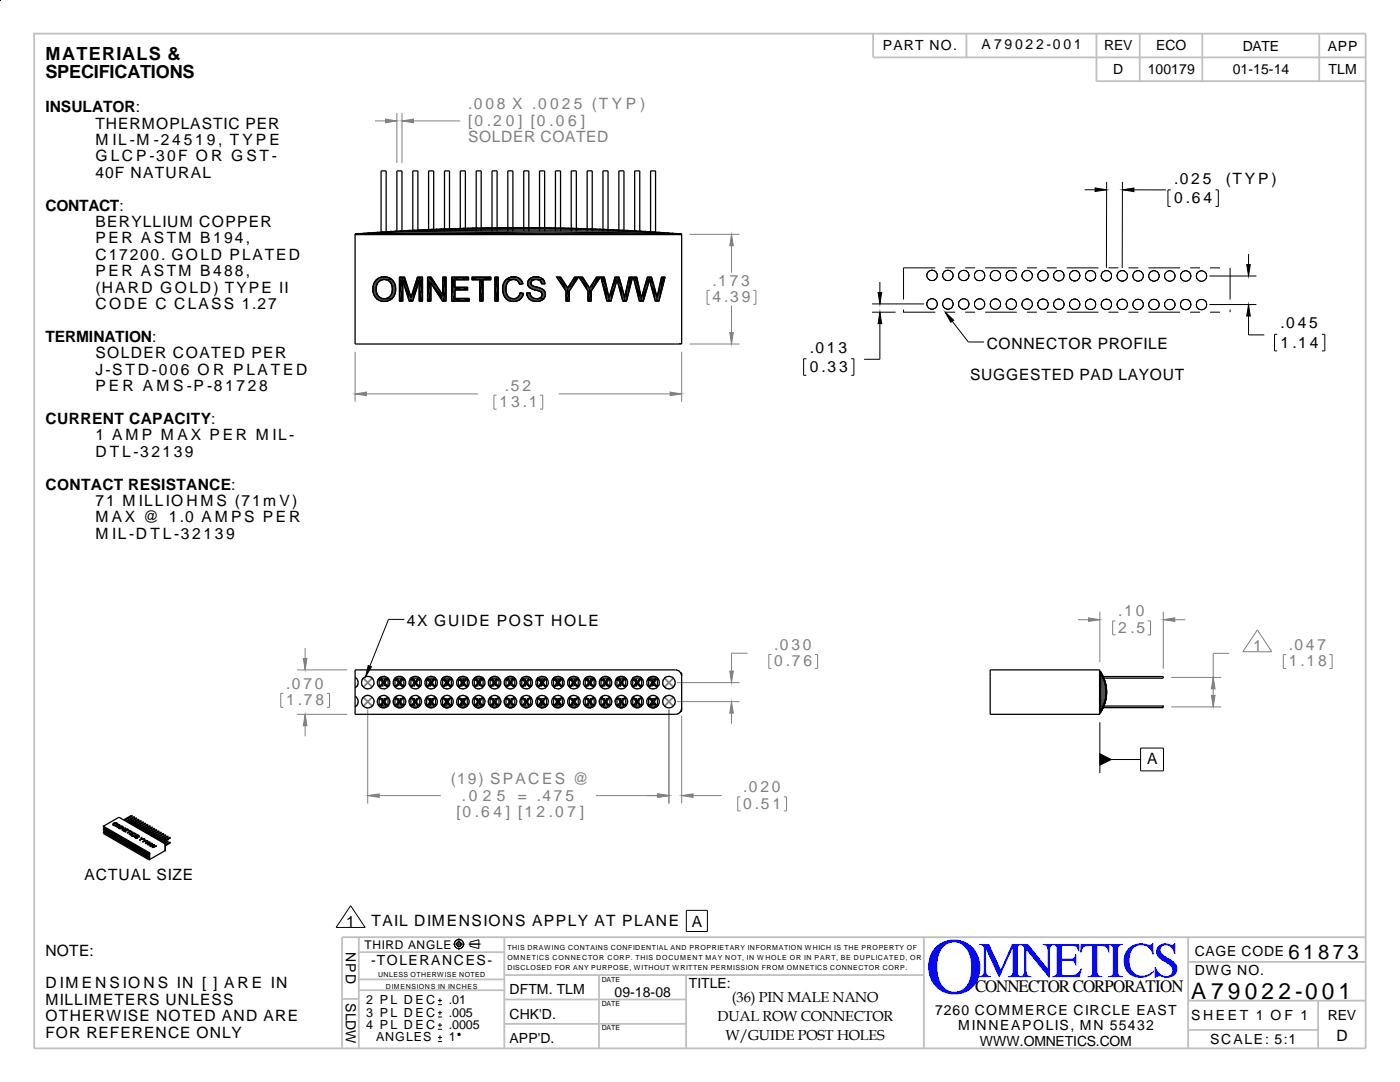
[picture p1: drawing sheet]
<svg xmlns="http://www.w3.org/2000/svg" width="279mm" height="216mm" viewBox="0 0 279 216" stroke-linecap="round" stroke-linejoin="round" font-family="sans-serif">
<defs><g id="words">
<text font-size="15.9" fill="#0a0aef" x="184.7" y="198.2">O</text>
<text font-size="10" fill="#0a0aef" x="195.2" y="195">MNETICS</text>
<g font-size="4.5">
<text x="237.7" y="199.2">A 7</text>
<text x="245.1" y="199.2">9</text>
<text x="248.4" y="199.2">0</text>
<text x="251.8" y="199.2">2</text>
<text x="255.1" y="199.2">2 -0</text>
<text x="263.8" y="199.2">0</text>
<text x="267.1" y="199.2">1</text>
</g>
<g font-size="4">
<text x="257.2" y="191.3">61</text>
<text x="263" y="191.3">8</text>
<text x="266" y="191.3">7</text>
<text x="268.9" y="191.3">3</text>
</g>
<g font-size="3.6">
<text x="9.1" y="12">MATERIALS &amp;</text>
<text x="9.1" y="15.5">SPECIFICATIONS</text>
</g>
<text font-size="3.5" x="194.6" y="198">CONNECTORCORPORATION</text>
<g font-size="3.1">
<text x="9.1" y="22.4">INSULATOR:</text>
<text x="19" y="25.7">THERMOPLASTIC PER</text>
<text x="19" y="28.9">M IL -M -2</text>
<text x="34.4" y="28.9">4</text>
<text x="36.7" y="28.9">5</text>
<text x="38.9" y="28.9">1</text>
<text x="41.3" y="28.9">9 , T Y P E</text>
<text x="19" y="32.2">G LC P -30F O R G S T-</text>
<text x="19" y="35.5">40F NATURAL</text>
<text x="234.3" y="36.7">.0</text>
<text x="234.3" y="40.5">0 .6</text>
<text x="237.7" y="36.7">2</text>
<text x="240" y="36.7">5</text>
<text x="240.2" y="40.5">4</text>
<text x="244.7" y="36.7">(T Y P )</text>
<text x="9.1" y="42">CONTACT:</text>
<text x="19" y="45.3">BERYLLIUM COPPER</text>
<text x="19" y="51.9">C17200. GOLD PLATED</text>
<text x="19" y="48.6">PER ASTM B194,</text>
<text x="19" y="55.1">PER ASTM B488,</text>
<text x="19" y="58.4">(HARD GOLD) TYPE II</text>
<text x="19" y="61.7">CODE C CLASS 1.27</text>
<text x="255.6" y="65.5">.0</text>
<text x="259" y="65.5">4</text>
<text x="261.3" y="65.5">5</text>
<text x="9.1" y="68.2">TERMINATION:</text>
<text x="19" y="71.5">SOLDER COATED PER</text>
<text x="161.6" y="70.4">.0</text>
<text x="165" y="70.4">1</text>
<text x="167.3" y="70.4">3</text>
<text x="196.9" y="69.6">CONNECTOR PROFILE</text>
<text x="255.6" y="69.4">1 .1</text>
<text x="261.4" y="69.4">4</text>
<text x="19" y="74.8">J-S T D -006 O R P LA T E D</text>
<text x="161.6" y="74.2">0 .3</text>
<text x="167.5" y="74.2">3</text>
<text x="193.6" y="75.8">SUGGESTED PAD LAYOUT</text>
<text x="19" y="78">P E R A M S -P -8</text>
<text x="45" y="78">1</text>
<text x="47.2" y="78">7</text>
<text x="49.5" y="78">2</text>
<text x="51.8" y="78">8</text>
<text x="9.1" y="84.6">CURRENT CAPACITY:</text>
<text x="19" y="87.9">1 A M P M A X P E R M IL-</text>
<text x="19" y="91.1">D T L-32139</text>
<text x="9.1" y="97.7">CONTACT RESISTANCE:</text>
<text x="19" y="101">71 M ILLIO H M S (71m V)</text>
<text x="19" y="104.2">M A X @ 1.0 A M PS PE R</text>
<text x="19" y="107.5">M IL-D T L -3</text>
<text x="38.4" y="107.5">21</text>
<text x="42.9" y="107.5">39</text>
<text x="81.2" y="125">4X GUIDE POST HOLE</text>
<text x="228.9" y="152.5">A</text>
<text x="16.9" y="175.6">ACTUAL SIZE</text>
<text x="69.1" y="184.9">1</text>
<text x="74.1" y="184.7">TAIL DIMENSIONS APPLY AT PLANE</text>
<text x="138" y="184.9">A</text>
<text x="9.1" y="190.7">NOTE:</text>
<text x="9.1" y="197.2">D IM E N S IO N S IN [ ] A R E IN</text>
<text x="9.1" y="203.8">OTHERWISE NOTED AND ARE</text>
<text x="9.1" y="200.5">MILLIMETERS UNLESS</text>
<text x="9.1" y="207.1">FOR REFERENCE ONLY</text>
<text x="266.7" y="207.6">D</text>
</g>
<g font-size="3.1" fill="#808080">
<text x="93.4" y="21.8">.0</text>
<text x="96.9" y="21.8">0</text>
<text x="99.1" y="21.8">8 X .0</text>
<text x="109.8" y="21.8">0</text>
<text x="112.1" y="21.8">2</text>
<text x="114.5" y="21.8">5 (T Y P )</text>
<text x="93.4" y="25.1">[0 .2</text>
<text x="93.4" y="28.4">SOLDER COATED</text>
<text x="100.9" y="25.1">0 ] [0 .0</text>
<text x="113.4" y="25.1">6 ]</text>
<text x="142.2" y="57">.1</text>
<text x="145.6" y="57">7</text>
<text x="147.9" y="57">3</text>
<text x="142.2" y="60.3">4 .3</text>
<text x="148.1" y="60.3">9</text>
<text x="100.8" y="77.9">.5</text>
<text x="104.3" y="77.9">2</text>
<text x="99.7" y="81.2">1</text>
<text x="102" y="81.2">3 .1</text>
<text x="223.1" y="123">.1</text>
<text x="226.7" y="123">0</text>
<text x="154.5" y="129.7">.0</text>
<text x="157.9" y="129.7">3</text>
<text x="160.2" y="129.7">0</text>
<text x="223.1" y="126.3">2 .5</text>
<text x="250.1" y="129.9">1</text>
<text x="257.2" y="129.7">.0</text>
<text x="260.6" y="129.7">4</text>
<text x="262.9" y="129.7">7</text>
<text x="57.1" y="137.4">.0</text>
<text x="60.5" y="137.4">7</text>
<text x="62.8" y="137.4">0</text>
<text x="154.5" y="133">0 .7</text>
<text x="160.4" y="133">6</text>
<text x="257.2" y="133">1 .1</text>
<text x="263.1" y="133">8</text>
<text x="57.1" y="140.7">1 .7</text>
<text x="63" y="140.7">8</text>
<text x="90" y="156.5">(19) SPACES @</text>
<text x="92.2" y="159.7">. 0</text>
<text x="96.4" y="159.7">2</text>
<text x="99.2" y="159.7">5</text>
<text x="103.4" y="159.7">= .4</text>
<text x="110.6" y="159.7">7</text>
<text x="112.8" y="159.7">5</text>
<text x="148.3" y="158.1">.0</text>
<text x="148.3" y="161.4">0 .5</text>
<text x="151.7" y="158.1">2</text>
<text x="154" y="158.1">0</text>
<text x="154.2" y="161.4">1</text>
<text x="91.1" y="163">[0 .6</text>
<text x="98.5" y="163">4 ] [1</text>
<text x="107.1" y="163">2 .0</text>
<text x="113.3" y="163">7 ]</text>
</g>
<g font-size="2.9">
<text x="143.2" y="203.8">DUAL ROW CONNECTOR</text>
<text x="146.1" y="199.9">(36) PIN MALE NANO</text>
<text x="144.8" y="207.5">W/GUIDE POST HOLES</text>
</g>
<g font-size="2.8">
<text x="176.2" y="10">PART NO.</text>
<text x="195.9" y="9.8">A 7</text>
<text x="200.5" y="9.8">9</text>
<text x="202.6" y="9.8">0</text>
<text x="204.7" y="9.8">2</text>
<text x="206.8" y="9.8">2 -0</text>
<text x="212.2" y="9.8">0</text>
<text x="214.3" y="9.8">1</text>
<text x="220.3" y="10">REV</text>
<text x="230.7" y="10">ECO</text>
<text x="248.1" y="10.1">DATE</text>
<text x="265" y="10.1">APP</text>
<text x="222.2" y="14.8">D</text>
<text x="229" y="14.8">100179</text>
<text x="246" y="14.8">01-15-14</text>
<text x="265.1" y="14.8">TLM</text>
<text x="69" y="190" transform="rotate(90 69 190)">NPD</text>
<text x="238.4" y="190.7">CAGE CODE</text>
<text x="74.1" y="192.6">-TOLERANCES-</text>
<text x="137.5" y="197.2">TITLE:</text>
<text x="238.5" y="194.6">DWG NO.</text>
<text x="69" y="200.2" transform="rotate(90 69 200.2)">SLDW</text>
<text x="101.7" y="203.2">CHK'D.</text>
<text x="101.7" y="198.3">DFTM. TLM</text>
<text x="122.6" y="199">09-18-08</text>
<text x="186.6" y="202.6">7260 COMMERCE CIRCLE EAST</text>
<text x="237.7" y="203.6">S H E E T 1 O F 1</text>
<text x="265" y="203.5">REV</text>
<text x="101.7" y="208.2">APP'D.</text>
<text x="191.2" y="205.6">MINNEAPOLIS, MN 55432</text>
<text x="195.5" y="208.6">WWW.OMNETICS.COM</text>
<text x="241.5" y="208.3">SCALE: 5:1</text>
</g>
<g font-size="2.5">
<text x="73.1" y="200.4">2 P L D E C</text>
<text x="73.1" y="202.9">3 P L D E C</text>
<text x="89.6" y="202.9">.005</text>
<text x="89.6" y="200.4">.01</text>
<text x="73.1" y="205.3">4 P L D E C</text>
<text x="75.1" y="207.8">ANGLES</text>
<text x="89.6" y="205.3">.0005</text>
<text x="89.6" y="207.8">1</text>
</g>
<text font-size="2.4" x="72.7" y="189.4">THIRD ANGLE</text>
<g font-size="1.4">
<text x="101.3" y="191.5">OMNETICS CONNECTOR CORP. THIS DOCUMENT MAY NOT, IN W HOLE OR IN PART, BE DUPLICATED, OR</text>
<text x="101.3" y="189.5">THIS DRAW ING CONTAINS CONFIDENTIAL AND PROPRIETARY INFORMATION W HICH IS THE PROPERTY OF</text>
<text x="75.5" y="194.9">UNLESS OTHERWISE NOTED</text>
<text x="77" y="197.3">DIMENSIONS IN INCHES</text>
<text x="101.3" y="193.5">DISCLOSED FOR ANY PURPOSE, WITHOUT WRITTEN PERMISSION FROM OMNETICS CONNECTOR CORP.</text>
<text x="120.1" y="195.9">DATE</text>
<text x="120.1" y="200.7">DATE</text>
<text x="120.1" y="205.6">DATE</text>
</g>
</g></defs>
<g fill="#808080">
<path d="M145.6 133.9h.7l-.3 2.3z"/>
<path d="M146 140l.3 2.3h-.7z"/>
<path d="M60.9 142.5l.4 2.3h-.8z"/>
<path d="M60.5 131.4h.8l-.4 2.3z"/>
<path d="M73.4 158.7l2.3-.3v.7z"/>
<path d="M131.2 158.4l2.3 .3-2.3 .4z"/>
<path d="M136 158.7l2.3-.3v.7z"/>
</g>
<path d="M73.5 132.8l.6 .3-1.1 1.9z" fill="#000"/>
<g fill="#808080">
<path d="M76.9 23.8l2.3 .3-2.3 .4z"/>
<path d="M80.2 24.1l2.3-.3v.7z"/>
<path d="M145.6 66.4h.7l-.3 2.2z"/>
<path d="M146 46.8l.3 2.2h-.7z"/>
<path d="M133.8 78.3l2.2 .3-2.2 .4z"/>
<path d="M70.9 78.6l2.2-.3v.7z"/>
</g>
<g fill="#000">
<path d="M74.4 57.6h.7l-.7 .2zM74.4 57.9l.7 .1h-.7zM74.4 57.8h.7l-.7 .1zM74.4 57.4l.7 .1-.7 .1zM74.4 57.2l.7 .1-.7 .1zM74.5 57.1h.6l-.7 .1zM74.4 58l.7 .1-.7 .1zM74.5 56.9l.7 .1-.7 .1zM74.4 58.2l.7 .1h-.6zM74.5 56.9l.7-.2zM74.5 58.3l.7 .1-.7 .1zM74.5 56.7h.7l-.7 .2z"/>
<path d="M74.5 58.5h.7l-.7 .1zM74.6 56.6h.7l-.8 .1zM74.5 58.6l.8 .1-.7 .1zM74.7 56.4l.7 .1-.8 .1zM74.6 58.8h.7l-.6 .1zM74.8 56.3l.7 .1h-.8zM74.7 58.9h.7l-.7 .1zM74.8 56.2h.8l-.8 .1zM74.8 56.3l.8-.1zM74.7 59l.8 .1-.7 .1zM74.9 56l.9 .1-1 .1zM74.8 59.2h.8l-.7 .1z"/>
<path d="M74.9 59.3l.8-.1zM74.9 56h1zM74.9 59.3h.9l-.8 .1zM75 55.9l1.3-.1zM75 59.4h1l-.9 .1zM74.4 57.8l.7-.2v.2zM74.4 57.2h.7v.1zM74.4 58h.7v.1zM74.4 57.9h.7v.1zM74.4 57.9l.7-.1v.1zM74.4 57.6l.7-.1v.1zM74.4 57.4l.7-.1v.2z"/>
<path d="M74.4 57.2l.7-.1v.1zM74.4 58.2l.7-.1v.2zM74.5 57.1l.7-.1-.1 .1zM75.1 55.8h1.6zM74.5 56.9h.7v.1zM74.5 58.3h.6l.1 .1zM74.5 58.5l.7-.1v.1zM75.2 59.6h1.3zM75.1 59.5h1.1l-1 .1zM75.2 59.6h1.4zM74.5 58.6l.7-.1v.1zM74.5 56.7l.8-.1z"/>
<path d="M74.5 58.6l.8 .1zM74.6 56.6l.7-.1v.1zM74.6 58.8h.7zM74.6 56.6l.8-.1zM74.7 58.9l.6-.1 .1 .1zM74.7 56.4h.8zM74.7 59h.7zM74.8 56.3h.7zM74.7 59l.8 .1zM74.8 59.2h.8zM74.8 56.2l.9-.1zM74.8 56.2l1-.1z"/>
<path d="M75.7 59.9l1.9 .1zM74.9 56h.9zM74.9 59.3h.9zM75.7 55.4h1.9zM75 59.4h.9zM74.9 56l1.1-.1zM75 59.4h1zM75.8 55.4l1.6-.1zM75 55.9h1l-1.1 .1zM75 55.9h1.1zM75.1 59.5h1zM75 55.9h1.2z"/>
<path d="M76 55.3h1.3zM75.1 59.5h1.1zM76.1 55.3h1zM75.2 59.6l1.1-.1zM75 55.9l1.4-.1zM76.3 46.4l5.4-.4 54.3 .8zM75.2 59.6h1.2zM75.1 55.8h1.3l-1.4 .1zM75.1 55.8h1.4zM76.2 55.3l.8-.1zM75.1 55.8h1.5zM76.4 55.2h.6z"/>
<path d="M75.2 59.6h1.5zM75.1 55.8l.2-.1 1.4 .1zM76.7 59.6h1.5zM76.7 55.8h1.5zM76.5 55.2h.3zM76.9 55.8l1.4 .1zM76.9 59.6h1.3zM76.8 59.6h1.4zM76.8 55.8l1.5 .1zM77 55.8l1.3 .1zM76.5 55.2h.5zM76.2 55.3h.9z"/>
<path d="M77.1 59.6h1.1zM76.1 55.3h1.2zM77.2 55.8l1.1 .1zM76 55.3h1.4zM77.3 59.5h1zM75.8 55.4h1.8zM77.4 59.4h1l-.1 .1zM77.4 59.5h.9zM77.4 56h1zM77.5 59.4h.9zM77.5 56l1 .1zM77.6 59.3h.9z"/>
<path d="M77.7 56.2l.9 .1zM77.7 59.2h.8zM77.8 56.2l.8 .1zM77.8 59.2h.7zM77.9 56.3l.8 .1zM77.9 59.1l.8-.1-.1 .1zM77.9 56.4l.8 .1zM78 58.9l.7 .1zM78 56.6l.7-.1 .1 .2zM78 56.6l.8 .1zM78.1 58.8h.6l-.7 .1zM78.1 56.6l.7 .1h-.7z"/>
<path d="M78.1 58.7h.7l-.7 .1zM78.1 56.7l.7 .1zM78.1 56.8l.8 .2h-.7zM78.1 58.6l.7 .1h-.7zM78.2 58.5l.7-.1v.1zM77.2 59.5h1.1zM77 59.6h1.2zM78.2 57.1h.7l-.6 .1zM78.3 57.2l.7 .1h-.7zM78.3 58.2l.6 .2h-.7zM78.3 57.3l.7 .1h-.7zM78.3 58h.7l-.7 .1z"/>
<path d="M78.3 58.1l.6 .1h-.6zM78.3 57.6l.7 .1h-.7zM78.3 57.7h.7l-.7 .1zM78.3 57.8l.7 .1-.7 .1zM77.2 55.9h1.1zM77.4 59.4h1zM77.3 55.9h1l.1 .1zM77.3 55.9l1.1 .1zM77.6 59.3h.9l-.1 .1zM77.5 56h.9l.1 .1zM77.6 56.1h.9zM77.8 59.1h.8l-.1 .1z"/>
<path d="M77.7 59.2h.8v.1zM77.7 56.2l.8-.1 .1 .2zM77.9 56.3h.7l.1 .1zM77.8 59.1h.8zM77.9 56.4h.8v.1zM78 59h.7l-.8 .1zM78 56.5h.7zM78 58.9l.7-.1v.2zM78.1 56.7h.7v.1zM78.1 58.6l.8-.1-.1 .2zM78.1 58.8l.7-.1-.1 .1zM78.1 56.8h.7l.1 .2z"/>
<path d="M78.2 58.5h.7l-.8 .1zM78.2 57.1l.7-.1v.1zM78.2 57h.7l-.7 .1zM78.3 57.2l.6-.1 .1 .2zM78.2 58.4h.7l-.7 .1zM78.3 58.2h.6v.2zM78.3 57.3h.7v.1zM78.3 57.4h.7v.2zM78.3 58.1l.7-.1-.1 .2zM78.3 57.6h.7v.1zM78.3 57.4l.7 .2h-.7zM78.3 57.8l.7-.1v.2z"/>
<path d="M78.3 58l.7-.1v.1zM79.7 55.3l.7 .7-.7 4.1zM80.4 56l1.4 2.7-.1 1.4zM80.4 56v4.1h-.7zM80.7 55.3l1.1 3.4-1.4-2.7zM79.7 55.3h1l-.3 .7zM81.7 46l5.4-.2 43.5 .6zM81.8 58.7l-.1 1.4zM81.9 58.9l-.2 1.2zM81.9 59.1l-.2 1zM82 59.3l-.3 .8zM82.1 59.3l.3 .8z"/>
<path d="M82.1 59.2l.3 .9zM82.1 59.1l.3 1zM82.2 58.8l.2 1.3zM83.3 55.3h1l-.6 .7zM84.3 55.3v4.8l-.6-4.1zM83.3 55.3l.4 .7-1.4 2.6zM85.3 55.3h.7l2.3 3.6zM85.3 55.3l3 3.6-2.3-2.4zM88.3 55.3l.7 4.8-.7-1.2zM86 56.5l2.3 2.4v1.2zM88.3 55.3h.7v4.8zM90.1 55.3h3.4v.5z"/>
<path d="M90.8 57.3v.6l-.7 2.2zM90.8 55.8v1.5l-.7 2.8zM90.1 55.3l3.4 .5h-2.7zM90.8 57.9l2.5-.6v.6zM90.8 57.3h2.5l-2.5 .6zM90.1 60.1l.7-.6h2.8zM94.2 55.3l2.2 .5h-2.2zM94.2 55.3l3.8 .5h-1.6zM94.2 55.3h3.8v.5zM98.8 55.3h.6l-.6 4.8zM100.3 57.5h.7l-.7 .2zM100.3 57.3l.7 .1-.7 .1z"/>
<path d="M100.3 57.1l.7 .2h-.7zM100.3 57.8l.7 .1-.7 .1zM100.3 57.7l.7 .1h-.7zM100.3 57.7l.7-.2v.2zM100.4 57h.6l-.7 .1zM100.3 58l.7 .1h-.7zM100.3 58.1l.7 .1-.6 .1zM100.4 56.8l.7 .1-.7 .1zM100.4 57l.7-.1zM100.4 58.3l.6 .1h-.6zM100.5 56.7h.6l-.7 .1zM100.4 58.4l.7 .1h-.7z"/>
<path d="M100.5 56.5l.7 .1-.7 .1zM100.5 56.7l.7-.1zM100.4 58.5l.7 .1-.6 .1zM100.6 56.4h.7l-.8 .1zM100.5 58.7h.7l-.7 .1zM100.5 58.8h.7zM100.6 56.3h.7l-.7 .1zM100.5 58.8l.7 .1-.6 .1zM100.7 56.2h.8l-.9 .1zM100.6 59l.7 .1h-.7zM100.8 56.1h.7l-.8 .1zM100.6 59.1h.8l-.7 .1z"/>
<path d="M100.8 56h.9l-.9 .1zM100.8 56.1l.9-.1zM100.7 59.2l.8 .1-.7 .1zM100.9 55.9h1l-1.1 .1zM100.9 59.5h1zM100.8 59.4h.9l-.8 .1zM100.9 55.9l1.3-.1zM100.9 55.9l1.4-.1zM100.9 55.9l1.2-.1zM101 59.6h1.1zM100.3 57.5l.7-.1v.1zM100.3 57.3h.7v.1z"/>
<path d="M100.3 57.8h.7v.1zM100.3 57.7h.7v.1zM100.3 57.2l.7-.1v.2zM100.3 58l.7-.1v.2zM101 55.8h1.4l-1.5 .1zM100.3 57.2l.7-.2zM100.3 58.1h.7v.1zM101 59.6h1.2zM101 59.7l1.3-.1zM100.4 57l.7-.1-.1 .1zM100.4 58.3l.6-.1v.2zM100.4 56.8l.7-.1v.2z"/>
<path d="M100.4 58.4h.6l.1 .1zM100.5 56.7h.7zM100.4 58.5h.7v.1zM100.5 58.7h.7zM100.5 56.5h.7zM100.5 56.5l.8-.1zM100.5 58.8h.7v.1zM100.6 56.4l.7-.1zM100.6 59h.7zM100.6 59l.7 .1zM100.6 56.3h.8zM100.6 59.1h.8z"/>
<path d="M100.6 56.3l.9-.1zM100.7 59.2h.8zM100.7 56.2l.8-.1zM100.7 59.2l.8 .1zM100.8 56.1l.8-.1zM101.5 55.4h1.9zM100.8 59.4l.8-.1zM100.8 56l.9-.1zM101.7 55.4h1.6zM100.8 59.4h.9zM100.8 56l1-.1zM100.9 59.5l.9-.1z"/>
<path d="M101.8 55.3h1.3zM101.8 55.3h1.4zM100.8 56l1.1-.1zM100.9 55.9l1.1-.1zM100.9 59.5h1l-.9 .1zM101.9 55.3h1.1zM101 59.6l1-.1zM102.1 55.3l.7-.1zM102.2 55.2h.5zM102.4 55.2h.2zM101 59.7l1.4-.1zM100.9 55.9l1.5-.1z"/>
<path d="M101 59.7l1.5-.1zM101 55.8h1.5zM102.6 59.6h1.3zM102.5 59.6h1.4zM102.6 55.8h1.3zM102.7 55.8h1.2zM102.4 55.2h.3zM102.8 55.8h1.1zM102.2 55.2h.6zM102.9 55.8l1.1 .1zM102.8 59.6h1.1zM102.1 55.3h.9z"/>
<path d="M102.9 59.5h1.1zM103 55.9h1zM103.1 59.5l1-.1zM103 59.5h1zM103.1 55.9h.9zM101.9 55.3h1.2zM103.1 55.9l1 .1zM103.2 56h.9zM103.1 59.4h1zM103.3 56l.8 .1zM103.2 59.4h1zM101.8 55.3l1.5 .1z"/>
<path d="M103.3 59.4h.9zM103.3 56.1l.9 .1zM101.5 60l2-.1zM101.7 55.4h1.7zM103.4 56.2l.8 .1zM103.5 59.2h.7zM103.5 56.3l.8 .1zM101.5 55.4l2 .1zM103.5 59.1h.8zM103.5 56.4h.8zM103.5 59.1l.8-.1v.1zM103.6 56.4l.7 .1z"/>
<path d="M103.6 56.5l.8 .1zM103.6 58.9l.7 .1zM103.7 58.8l.7 .1zM103.7 56.7l.7-.1zM103.7 58.8h.7zM103.7 58.7h.8zM103.8 58.6l.7 .1zM103.8 58.4l.7 .1zM102.5 55.8h1.4zM102.7 59.6h1.2zM102.9 55.9h1.1zM103.3 56.1h.8z"/>
<path d="M103.3 59.3l.9-.1v.2zM103.3 59.3l.9-.1zM103.5 59.2l.8-.1-.1 .1zM103.6 56.4h.7v.1zM103.6 59h.7zM103.6 56.6h.8zM103.6 58.9h.8l-.1 .1zM103.7 58.8h.7v.1zM103.8 58.6l.7-.1v.2zM103.7 58.8l.8-.1-.1 .1zM103.8 58.5h.7l-.7 .1zM105.1 58.4l.7 .1h-.7z"/>
<path d="M105.1 58.5l.7 .1-.7 .1zM105.1 58.7h.7l-.6 .1zM105.2 58.8h.7l-.7 .1zM105.2 58.9h.7l-.7 .1zM105.2 59h.7l-.7 .1zM105.2 59.1h.8l-.7 .1zM105.3 59.2h.8zM105.3 56.5h.7zM105.3 56.7h.7zM105.3 56.4h.7zM105.3 56.3l.7 .1zM105.3 56.5l.7-.1z"/>
<path d="M105.3 56.5l.7 .1zM105.3 56.6h.7zM105.3 56.3h.7zM105.3 56.8h.7zM105.3 56.2h.7zM105.4 56.1l.7 .1zM105.3 56.9l.8-.1zM105.4 56.9h.8zM105.4 56l.7 .1zM105.3 56.9h.8zM105.4 56.9l.8 .1zM105.3 59.3h.9z"/>
<path d="M105.4 59.4h.9zM105.4 56h.8zM105.4 57h.9zM105.4 56l.9-.1zM105.4 57l1 .1zM105.5 57.1h.9zM105.5 55.9h.9zM105.5 55.9h.8zM105.5 55.8h1zM105.5 57.1h1.1zM105.6 55.8h1.3h-1.4zM105.5 59.5h1z"/>
<path d="M105.5 55.8h1.1zM105.5 57.1l1.2 .1zM105.5 57.2h1.4zM105.6 59.6h1.4zM105.5 59.5l1.2 .1zM105.6 57.3h1.4zM105.6 57.3h1.7zM105.7 57.4h1.8zM105.7 57.4h1.9zM105.8 57.4l2 .1zM105.1 58.4l.7 .1zM105.1 58.7l.7-.1z"/>
<path d="M105.1 58.5l.7 .1zM105.1 58.7h.7zM105.2 58.8h.7zM105.2 58.9h.7zM105.2 59h.7zM105.2 59.1h.8zM105.3 56.7l.7-.1zM105.3 56.3l.7-.1zM105.3 56.2h.8zM106 55.5l2-.1zM105.4 56.1h.7zM105.4 56.9h.7z"/>
<path d="M106.1 55.4h1.7zM106.2 55.4h1.6zM106.3 57.7h2zM106.3 55.3h1.3zM105.5 59.5h.9zM105.5 55.9h1zM106.4 57.7l2 .1zM105.5 55.9l1-.1zM106.4 55.3h1.1zM106.5 57.8h1.9zM105.5 59.5h1.1zM106.5 55.3h.9z"/>
<path d="M105.5 55.8h1.2zM106.6 55.2h.7zM106.7 57.8h1.8zM105.5 55.8h1.3zM105.6 59.6h1.2zM105.5 55.8h1.4zM106.8 55.2h.3zM106.7 55.2h.5zM105.6 55.8h1.3zM105.6 59.6h1.3zM105.6 55.8h1.4zM106.9 57.9h1.6z"/>
<path d="M107 55.8h1.4zM107.1 55.8h1.4zM106.8 55.2h.4zM105.6 59.6h1.5zM107.1 58h1.5zM107.1 59.6h1.4zM106.7 55.2h.6zM105.6 57.3h1.6zM107.2 59.6h1.3zM107.2 55.8h1.3zM107.3 55.8h1.2zM106.6 55.2l.8 .1z"/>
<path d="M107.4 58h1.2zM107.4 55.8h1.1zM106.5 55.3h1zM107.4 59.6h1.1zM107.4 59.6h1.2zM106.4 55.3h1.2zM107.5 55.8l1 .1zM107.5 55.9h1zM107.6 59.5l1 .1zM107.5 59.6h1.1zM107.5 58h1.1zM107.6 55.9h.9z"/>
<path d="M106.3 55.3l1.5 .1zM107.7 55.9l.9 .1zM107.6 58.1h1.1zM107.7 59.5h.9zM107.7 58.1l1 .1zM107.8 58.1l.9 .1zM107.7 56h.9zM107.8 56l.8 .1zM107.8 58.2h1zM107.8 59.4h.9zM106.1 55.4h1.9zM107.9 56.1l.7 .1z"/>
<path d="M107.9 59.4l.8-.1zM107.9 58.2h.9zM107.9 56.2h.7l.1 .1zM107.9 56.2l.8 .1zM107.9 58.2l.9 .1zM107.9 58.3h.9zM108 58.3h.8zM108 56.3h.7zM108 59.3h.7zM106.1 60l2-.1zM108 59.2h.8zM108 58.3l.8 .1z"/>
<path d="M108 56.4l.7 .1zM108.1 59.2h.7zM108.1 58.4h.7zM108.1 56.5h.6zM108.1 56.6h.7zM108.1 59.1l.7 .1zM108.1 58.5h.7zM108.1 59h.7zM108.1 59.1h.7zM108.1 58.5h.8zM108.2 59h.6zM108.2 58.6h.7z"/>
<path d="M108.2 58.7l.7-.1zM108.2 58.8l.7 .1zM108.2 58.8h.7zM108.2 58.7h.7zM106.6 57.8h1.8zM107.3 59.6h1.2zM107.3 58h1.3zM108 56.4l.7-.1v.2zM108 56.5h.7zM108 59.3l.8-.1zM108.1 56.6l.6-.1 .1 .1zM108.2 59l.7-.1z"/>
<path d="M108.1 59.1l.7-.1zM108.2 58.9h.7zM111.1 55.3l1.7 1.4 .1 1.4zM111.1 55.3h.8l.9 1.4zM112.8 56.7l.2 .3-.1 1.1zM113 57l.1 .2-.2 .9zM113.1 57.2l.1 .1-.3 .8zM113.2 57.3l.1 .2-.4 .6zM113.4 57.3l.2 .8-.3-.6zM113.8 56.7l-.2 1.4v-1.1zM113.6 57v1.1l-.2-.8zM114.7 55.3l-1.1 2.8 .2-1.4z"/>
<path d="M113.3 57.5l.3 .6h-.7zM114.7 55.3h.8l-1.9 2.8zM115.5 55.3l1.7 1.4 .1 1.4zM115.5 55.3h.8l.9 1.4zM117.2 56.7l.1 .3v1.1zM117.3 57l.2 .2-.2 .9zM117.5 57.2l.1 .1-.3 .8zM117.6 57.3l.1 .2-.4 .6zM117.8 57.3l.2 .8-.3-.6zM118.2 56.7l-.2 1.4-.1-1.1zM117.9 57l.1 1.1-.2-.8zM119 55.3l-1 2.8 .2-1.4z"/>
<path d="M117.7 57.5l.3 .6h-.7zM119 55.3h.8l-1.8 2.8zM119.9 55.3l1.4 3.1-.2 1.7zM119.9 55.3h.7l.7 3.1zM121.3 58.4l.1 .6-.3 1.1zM121.7 58.9l.2 1.2zM121.8 58.7l.1 1.4zM121.7 58.8l.2 1.3zM123.1 56l-1.3 2.6zM123 56.2l-1.2 2.4zM122.7 55.3l.4 .6-1.3 2.7zM123 56.4l-1.2 2.2z"/>
<path d="M123.1 55.9l1.1 1.8zM123.1 55.9l-1.3 2.7zM123.2 55.9l1 1.8zM123.2 56l1 1.7zM123.2 56.1l1 1.6zM123.2 56.2l1 1.5zM122.7 55.3h.8l-.4 .6zM123.5 55.3l.7 2.4-1.1-1.8zM123.3 56.3l.9 1.4zM123.3 56.4l.9 1.3zM124.5 58.7l-.2 1.4zM124.5 58.9l-.2 1.2z"/>
<path d="M124.6 59.2v.2l-.3 .7zM124.7 59.1l.3 1-.4-.7zM124.8 58.7l.2 1.4zM124.7 58.9l.3 1.2-.3-1zM125.6 55.3l-.6 4.8-.2-1.7zM126.4 55.3l1.4 3.1-.2 1.7zM126.4 55.3h.7l.7 3.1zM127.8 58.4l.1 .6-.3 1.1zM128.1 58.9l.3 1.2zM128.2 58.7l.2 1.4zM128.2 58.8l.2 1.3zM129.6 56l-1.4 2.6z"/>
<path d="M129.5 56.2l-1.3 2.4zM129.2 55.3l.4 .6-1.4 2.7zM129.5 56.4l-1.3 2.2zM129.6 55.9l-1.4 2.7zM129.6 55.9l1.1 1.8zM129.6 56l1.1 1.7zM129.7 56l1 1.7zM129.7 56.1l1 1.6zM129.7 56.2l1 1.5zM129.2 55.3h.8l-.4 .6zM87.1 45.8l38.1 .2 5.4 .4zM130 55.3l.7 2.4-1.1-1.8z"/>
<path d="M129.7 56.3l1 1.4zM129.8 56.4l.9 1.3zM130.9 58.7l-.1 1.4zM131 58.9l-.2 1.2zM131 59.2l.1 .2-.3 .7zM131.1 59.1l.4 1-.4-.7zM131.3 58.7l.2 1.4zM131.2 58.9l.3 1.2-.4-1zM132 55.3l-.5 4.8-.2-1.7zM81.7 46l48.9 .4 5.4 .4zM75.8 60h1.6zM76 60l1.3 .1z"/>
<path d="M76.1 60.1h1zM76.3 60.1h.7zM76.5 60.2h.3zM76.4 60.1l.4 .1zM76.4 60.1h.6zM76.3 60.1h.8zM76.1 60.1h1.2zM76 60h1.4zM75.8 60h1.8zM82 59.2l-.3 .9zM81.9 58.8l-.2 1.3zM82 59.4l.4 .7h-.7z"/>
<path d="M83.7 56l-1.3 4.1-.1-1.5zM82.3 58.6l.1 1.5zM82.1 58.9l.3 1.2zM83.7 56l.6 4.1h-.6zM85.3 55.3l.7 1.2-.7 3.6zM86 56.5v3.6h-.7zM88.3 58.9l.7 1.2h-.7zM90.1 55.3l.7 .5-.7 4.3zM90.8 57.9v1.6l-.7 .6zM90.1 60.1l3.5-.6v.6zM95.7 55.8l.7 4.3h-.7zM95.7 55.8h.7v4.3z"/>
<path d="M99.4 55.3v4.8h-.6zM101.5 60h1.9zM101.6 60h1.7zM101.7 60l1.5 .1zM101.9 60.1h1.2zM102 60.1h1zM102.2 60.1l.5 .1zM102.4 60.2h.2zM102.4 60.2h.3zM102.2 60.1h.6zM102.2 60.1h.8zM102 60.1h1.1z"/>
<path d="M101.9 60.1h1.3zM101.7 60h1.6zM101.6 60h1.8zM106.1 60h1.9zM106.2 60h1.7zM106.3 60l1.4 .1zM106.4 60.1h1.2zM106.6 60.1h.9zM107 60.2h.3zM106.8 60.2h.6zM106.8 60.2h.5zM106.7 60.1l.7 .1z"/>
<path d="M106.7 60.1h.8zM106.6 60.1h1zM106.4 60.1h1.3zM106.3 60h1.5zM106.3 60h1.6zM106.2 60h1.8zM112.9 58.1l.7 2h-.7zM112.9 58.1h.7v2zM117.3 58.1l.7 2h-.7zM117.3 58.1h.7v2zM121.5 59.4l.4 .7h-.8zM121.4 59l.1 .4-.4 .7z"/>
<path d="M121.6 59.3l.3 .8zM121.8 58.6l.1 1.5zM121.6 59.1l.3 1zM123 56.5l-1.1 3.6-.1-1.5zM124.4 58.3l-.1 1.8zM123.3 56.4l.9 1.3 .1 2.4zM125.6 55.3h.7l-1.3 4.8zM124.8 58.4l.2 1.7zM124.6 59.4l.4 .7h-.7zM128 59.4l.4 .7h-.8zM127.9 59l.1 .4-.4 .7zM128.1 59.3l.3 .8z"/>
<path d="M128.2 58.6l.2 1.5zM128.1 59.1l.3 1zM129.4 56.5l-1 3.6-.2-1.5zM130.9 58.3l-.1 1.8zM129.8 56.4l.9 1.3 .1 2.4zM132 55.3h.7l-1.2 4.8zM131.3 58.4l.2 1.7zM131.1 59.4l.4 .7h-.7z"/>
</g>
<g fill="none" stroke="#000" stroke-width=".2">
<path d="M75.2 59.6h3M75.3 55.6h2.8M75.3 55.7h2.9M75.3 59.8h2.8M75.4 55.6h2.6M75.4 59.8h2.6M75.5 55.6h2.5M75.5 55.5h2.3M75.6 59.9h2.2M75.7 55.4h2M75.7 60h2M78.2 59.7h-3"/>
<path d="M94.2 55.8h2.2M98 45.6h16.3M101 55.7h2.9M101 55.8h2.9M101 59.6h2.9M101 59.7h2.9M101.1 55.7h2.7M101.1 55.6h2.6M101.2 59.8h2.6M101.3 55.5h2.4M101.3 55.6h2.4M101.4 55.5h2.2"/>
<path d="M101.4 59.9h2.2M103.7 59.9h-2.4M105.6 59.7h2.9M105.6 55.7h2.8M105.6 59.6h2.9M105.6 55.8h2.8M105.7 59.7h2.7M105.7 55.6h2.6M105.7 55.6h2.5M105.7 59.8h2.7M105.8 55.5l2.4 .1M105.8 57.5h2.1"/>
<path d="M105.8 59.9h2.5M105.9 55.5h2.2M105.9 57.5h2.1M105.9 59.9h2.3M105.9 57.6h2.2M106 55.4h2M106 60h2.1M106 57.6h2.2M106.1 57.7h2.1M124.3 57.7v2.4M124.3 58v2.1M130.7 57.7v2.4"/>
<path d="M130.8 58v2.1"/>
</g>
<path d="M70.9 46.6h65.1" fill="none" stroke="#000" stroke-width=".4"/>
<path d="M87.1 45.8h38.1" fill="none" stroke="#000" stroke-width=".42"/>
<path d="M119.7 45.7h-27.1" fill="none" stroke="#000" stroke-width=".3"/>
<g fill="#808080">
<path d="M242.1 135.2l.4 2.2h-.7z"/>
<path d="M241.8 138.8h.7l-.4 2.3z"/>
<path d="M232.2 123.7l2.2-.4v.7z"/>
<path d="M217.2 123.3l2.3 .4-2.3 .3z"/>
</g>
<path d="M73.5 132.8l.6 .3-1.1 1.9zM80.7 123.6h-3.2l-4.5 11.4M219.6 134v8.2M220.2 135.3v5.8M220.3 135.5v5.4M220.4 135.8v4.9M220.5 136v4.4M220.5 136.2v4M220.6 136.5v3.5M220.6 136.7v3M220.7 137v2.5" fill="none" stroke="#000" stroke-width=".2"/>
<path d="M219.6 134.2v8" fill="none" stroke="#000" stroke-width=".28"/>
<g fill="none" stroke="#000" stroke-width=".25">
<path d="M103.4 45.5h1.1M70.9 135.1v2.2M70.9 138.9v2.2M135.8 134.2l.2 .2v.5M219.8 134.4v7.6M136 141.3v.5l-.2 .2M20.6 165.4v-.5l9.1 5.2M20.6 166.1v.2l9.1 5.2M20.6 165.4v.7M20.7 165.4h-.1M20.7 166l-.1 .1M20.9 165.9a.22 .22 0 0 1 .3 .1 .22 .22 0 0 1-.2 .3z"/>
<path d="M20.9 165.3a.2 .2 0 0 1 .3 .1 .2 .2 0 0 1-.2 .3zM21.3 166.1a.22 .22 0 0 1 .3 .2 .22 .22 0 0 1-.2 .3zM21.3 165.5a.21 .21 0 0 1 .3 .2 .21 .21 0 0 1-.2 .2zM21.7 166.4a.21 .21 0 0 1 .4 .1 .21 .21 0 0 1-.3 .3zM21.8 165.8a.22 .22 0 0 1 .3 .1 .22 .22 0 0 1-.2 .3zM22.2 166.7a.21 .21 0 0 1 .3 .1 .21 .21 0 0 1-.2 .3zM22.2 166.1a.2 .2 0 0 1 .3 .1 .2 .2 0 0 1-.2 .2zM22.5 164.4v.1M22.5 164.5l.2 .1M22.7 166.9a.2 .2 0 0 1 .3 .2 .2 .2 0 0 1-.3 .2zM22.7 166.3a.2 .2 0 0 1 .3 .1 .21 .21 0 0 1-.3 .3zM22.7 164.6h.6"/>
<path d="M22.7 164.6h.1M22.8 164.3l-.2 .2M22.8 164.3h.1M23.1 167.2a.2 .2 0 0 1 .3 .1 .2 .2 0 0 1-.2 .3zM23.1 164.9h.1M23.2 164.9l.6-.3-.4 .4M23.2 164.9v.1M23.3 164.3a.31 .31 0 0 1-.3 .4 .31 .31 0 0 1-.3-.3l.1-.1M23.3 164.3h-.5M23.3 164.3h.1M23.3 164.3l.1 .1M23.3 164.6a.27 .27 0 0 0 .2-.4 .27 .27 0 0 0-.4-.1 .32 .32 0 0 0-.4 .1 .32 .32 0 0 0 0 .4"/>
<path d="M23.3 164.6h-.6M23.3 164.6h.1M23.4 165h.1M23.4 165l.1 .1M23.5 165.1l.7-.2-.5 .3M23.5 164.4l-.2 .2M23.5 164.4h.1M23.6 164.9h.1M23.7 165.2h.1M23.7 163.1l-3.1 1.8M23.9 165.4h.1M23.9 165.3l.1 .1"/>
<path d="M23.9 164.6h.1M23.9 164.6l-.3 .3M23.9 164.6l-.1-.1-.7 .4 .1 .1M24 165.4l.5-.3-.2 .5M24.2 164.9l-.7 .2M24.3 165.6h.1M24.4 164.9h-.8M24.4 164.9l-.7 .4M24.4 164.9l-.7 .3M24.7 165l-.2 .5M24.7 165l-.1-.1-.7 .5M24.7 165.7l.4 .3"/>
<path d="M25 165.6l-.2 .1M25 165.6l-.3 .1M25 165.6l.3 .2M25.1 165.2l-.7 .4M25.1 165.2l-.7 .5M25.1 165.2l-.6 .3M25.3 165.4l.4 .3M25.3 165.4l-.2 .2M25.3 165.4l-.2 .1 .3 .3M25.3 165.8h.1M25.4 165.8h-.1M25.7 165.6h.1"/>
<path d="M25.7 165.6v.1M25.7 165.6l-.4-.3-.7 .4M25.8 165.7l.2 .1M25.8 165.7h.1M25.8 165.7l.6 .3M26.3 163.7l-.8 .4M26.4 162.8l-1.6 .9M26.4 162.8l-.1-.1-1.6 .9M26.8 163.9l-.8 .4M26.9 163v.1M26.9 163l-.2-.1-1.6 1M26.9 163l-1.6 1"/>
<path d="M27.2 164.2l-.8 .4M27.3 163.3l-1.6 .9M27.3 163.3h.1M27.3 163.3l-.1-.1-1.7 .9M27.7 164.4l-.9 .5M27.7 163.5l-1.5 1M27.7 163.5l-.1-.1-1.6 1M27.7 163.5l-1.6 1M28.1 164.7l-.8 .4M28.2 163.8l-1.6 .9M28.2 163.8l-.2-.1-1.5 .9M28.6 165l-.9 .4"/>
<path d="M28.6 164.1l-.1-.1-1.6 .9M28.6 164.1l-1.5 .9M29 165.2l-.8 .4M29.1 164.3l-.1-.1-1.7 1M29.1 164.3l-1.6 1M29.1 164.3l-1.6 .9M29.5 165.5l-.9 .4M29.5 164.6l-1.5 .9M29.5 164.6l-.1-.1-1.6 .9M29.5 164.6l-1.6 .9M29.9 165.7l-.8 .5M30 164.8l-1.6 1"/>
<path d="M30 164.8l-.2-.1-1.6 1M30.4 166l-.9 .4M30.4 165.1l-1.5 .9M30.4 165.1l-.1-.1-1.6 .9M30.4 165.1l-1.6 .9M30.8 166.3l-.8 .4M30.9 165.4l-1.6 .9M30.9 165.4l-.2-.1-1.6 .9M31.2 165.5l.1 .1M31.2 166.5l-.8 .4M31.3 165.6l-1.5 1M31.3 165.6l-1.6 .9"/>
<path d="M31.6 165.8l.2 .1M31.7 166.8l-.8 .4M31.8 165.9l-1.6 .9M32.1 166l.1 .1M32.2 167l-.9 .4M32.2 166.1l-1.5 1M32.2 166.1l-1.6 .9M32.6 167.3l-.9 .4M33 167.6l-.8 .4"/>
</g>
<path d="M219.9 134.6v7.2" fill="none" stroke="#000" stroke-width=".23"/>
<path d="M220 134.9v6.7M220.1 135.1v6.3" fill="none" stroke="#000" stroke-width=".21"/>
<g fill="#000">
<path d="M218.6 37.5l2.3 .4-2.3 .3zM224 37.9l2.3-.4v.7zM103.7 45.4v.1zM248.8 52.8h.7l-.3 2.3zM175.6 62.3l.4 2.3h-.7zM175.3 58.4h.7l-.4 2.2zM188.6 62.3l1.7 1.6-.5 .4zM249.2 60.8l.3 2.3h-.7zM73 135l-.3 .6zM72.9 135l-.2 .6zM73.4 132.7l.1 .1zM74.2 133h.1z"/>
<path d="M74.1 133.1l.2-.1zM135.8 134.1v.1zM136 134.2v.1zM136 134.3h.1zM136 134.4l.1-.1zM220.7 137.5v1.7zM220.7 137.2v2zM220.8 137.7l-.1 1.3zM220.7 137.5v1.5zM220.8 138l-.1 .7zM220.8 137.7l-.1 1zM220.8 138v.5z"/>
<path d="M135.8 142v.1zM135.9 142v.1zM136 141.9v.1zM136 141.9l.1 .1zM136 141.9h.1zM136 141.8l.1 .1zM219.5 150.4l2.3 1.2-2.3 1.1zM20.7 165.8l.1-.1zM20.7 166.1l.1 .1zM20.7 166.1v.1zM20.7 165.1h.1zM20.7 165.4v.1z"/>
<path d="M20.7 165.4v.2zM20.7 165.8h.1zM20.7 166l.1 .1zM20.7 165.2h.1zM20.7 165.4l.1 .1zM20.7 165.9h.1zM20.7 165.9l.1 .1zM20.7 166h.1zM20.7 165.3l.1-.1zM20.7 165.3h.1zM20.7 165.4h.1zM20.7 166.1h.1z"/>
<path d="M20.7 165.5l.1-.1zM20.7 165.8l.1 .1zM20.7 166.2l.1-.1zM20.7 165.2l.1 .1zM20.7 165.5h.1zM20.8 165.8l.1 .1zM20.8 166.2h.1zM20.8 165.2l.1 .1zM20.8 165.6l.1-.1zM20.9 165.8v.1zM20.8 166.3l.1-.1zM20.9 165.1v.1z"/>
<path d="M20.8 165.7l.1-.1zM21 165.8v.1zM21 166.3l-.1 .1zM20.8 166.3h.2zM21 165.1v.1zM21 165.7h-.1zM20.8 165.7h.2zM21 165.1v.2zM21 165.2v.1zM21 165.7l-.1 .1zM21.1 165.8l-.1 .1zM21 166.3v.1z"/>
<path d="M21.1 165.2l-.1 .1zM21 165.3l.1-.1zM21 165.7v.1zM21.2 165.9l-.1 .1zM21.1 166l.1-.1zM21.1 166.3v.2zM21.1 165.3l.1-.1zM21.1 165.3h.1zM21.1 165.7v.1zM21.1 166.3l.1 .1zM21.2 165.3l-.1 .1zM21.1 165.4l.1-.1z"/>
<path d="M21.1 165.7l.1 .1zM21.1 166.1l.2-.1zM21.1 166.3l.2 .1zM21.1 165.4h.2zM21.1 165.7l.2 .1zM21.2 166.1h.1zM21.2 166.3h.1zM21.2 165.5h.1zM21.2 165.7h.1zM21.2 166.2h.1zM21.2 165.6l.1-.1zM21.2 165.6h.1z"/>
<path d="M21.1 166.2h.2zM21.1 166.3h.2zM21.1 166.2l.2 .1zM21.1 165.6h.2zM21.2 165.5l.1 .1zM21.1 165.7h.2zM21.2 166.1l.1 .1zM21.2 166.4h.1zM21.2 165.8h.1zM21.3 166v.1zM21.2 166.5l.1-.1zM21.3 165.4v.1z"/>
<path d="M21.2 165.9l.1-.1zM21.3 166l.1 .1zM21.3 166.6l.1-.1zM21.3 166.5h.1zM21.3 165.4l.1 .1zM21.3 165.9h.1zM21.4 166v.1zM21.4 166.5l-.1 .1zM21.4 165.4v.1zM21.4 165.9l-.1 .1zM21.3 166l.1-.1zM21.5 166l-.1 .2z"/>
<path d="M21.4 166.6v.1zM21.5 165.4l-.1 .1zM21.4 165.9v.2zM21.5 166.1v.1zM21.6 166.1l-.1 .1zM21.5 166.6v.1zM21.5 166.6l-.1 .1zM21.5 165.5v.1zM21.6 165.5l-.1 .1zM21.5 165.9l-.1 .2zM21.5 166v.1zM21.6 166.3l.1-.1z"/>
<path d="M21.6 166.6v.1zM21.7 165.6l-.1 .1zM21.6 165.7l.1-.1zM21.6 166v.1zM21.6 166.3h.1zM21.6 166.6h.1zM21.6 166.6l.1 .1zM21.6 165.7h.1zM21.6 165.9l.1 .1zM21.6 165.9l.1 .2zM21.6 166.4l.1-.1zM21.6 166.5l.1 .1z"/>
<path d="M21.6 165.8l.1-.1zM21.6 166.4h.2zM21.6 166.5h.2zM21.6 165.8h.2zM21.6 165.9h.2zM21.6 166.5h.1zM21.6 165.9h.1zM21.6 166.4l.1 .1zM21.6 166.3l.1 .1zM21.6 166.7l.1-.1zM21.6 165.8h.1zM21.6 165.7l.1 .1z"/>
<path d="M21.6 166.1l.1-.1zM21.6 166h.1zM21.6 166l.1-.1zM21.7 166.3l.1 .1zM21.7 166.8l.1-.1zM21.7 166.7h.1zM21.7 165.7l.1 .1zM21.7 166.1h.1zM21.8 166.3v.1zM21.8 165.7v.1zM21.7 166.2l.1-.1zM21.9 166.3l-.1 .1z"/>
<path d="M21.8 166.8v.1zM21.9 165.7l-.1 .1zM21.8 166.2v.1zM21.9 166.3v.1zM21.9 166.8l-.1 .1zM21.9 165.7v.1zM21.9 166.2l-.1 .1zM22 166.3l-.1 .1zM21.9 166.8v.2zM22 165.7l-.1 .1zM21.9 166.2v.1zM22.1 166.4l-.1 .1z"/>
<path d="M22 166.5l.1-.1zM22 166.8v.2zM22 166.8l-.1 .2zM22.1 165.8l-.1 .1zM22 165.9l.1-.1zM22 166.2v.1zM22 166.2l-.1 .1zM22 166.5h.1zM22 166.8l.1 .2zM22 166.2l.1 .1zM22 166.6l.2-.1zM22 166.8l.1 .1z"/>
<path d="M22 166l.2-.1zM22.1 166.6h.1zM22.1 166.8h.1zM22.1 166h.1zM22.1 166.2h.1zM22.1 166.7h.1zM22.1 166.1h.1zM22.1 166.1l.1 .1zM22 166.8h.2zM22 166.2h.2zM22 166.1l.2 .1zM22.1 166.6l.1 .1z"/>
<path d="M22.1 166.9h.1zM22.1 166.9l.1-.1zM22.1 166l.1 .1zM22.1 166.3h.1zM22.1 167l.1-.1zM22.1 165.9l.1 .2zM22.1 166.4l.1-.1zM22.2 166.5v.1zM22.1 167.1l.1-.1zM22.2 165.9v.1zM22.1 166.5l.1-.1zM22.1 166.4h.1z"/>
<path d="M22.3 166.5v.1zM22.3 167l-.1 .1zM22.3 165.9v.1zM22.3 166.4l-.1 .1zM22.4 166.5l-.1 .2zM22.4 166.6l-.1 .1zM22.3 167.1v.1zM22.3 167.1l-.1 .1zM22.4 165.9l-.1 .2zM22.3 166.5l-.1 .1zM22.5 166.6l-.1 .1zM22.4 167.1l-.1 .1z"/>
<path d="M22.5 166l-.1 .1zM22.4 166.5l-.1 .1zM22.4 166.7l.1-.1zM22.4 167.1v.1zM22.4 166.1l.1-.1zM22.4 166.5v.1zM22.5 166.8l.1-.1zM22.5 167.1v.1zM22.5 166.2l.1-.1zM22.5 166.5v.1zM22.5 166.8h.1zM22.5 167.1l.1 .1z"/>
<path d="M22.5 166.2h.1zM22.5 166.5h.1zM22.5 166.9h.1zM22.5 167l.1 .1zM22.5 166.3l.1-.1zM22.5 166.4l.1 .1zM22.5 167h.1zM22.5 166.3h.1zM22.5 166.4h.1zM22.4 164.5h.1zM22.4 164.4h.1zM22.5 164.3l.1 .1z"/>
<path d="M22.6 164.6l-.1 .1zM22.5 164.7l.1-.1zM22.5 164.6h.1zM22.5 164.2l.1 .1zM22.5 166.9l.1 .1zM22.5 167.1h.1zM22.5 166.3l.1 .1zM22.5 164.4l.1 .1zM22.5 164.5h.1zM22.5 167.2l.1-.1zM22.5 166.2l.1 .1zM22.5 166.6l.1-.1z"/>
<path d="M22.6 164.4h.1zM22.6 164.3l.1 .1zM22.6 164.6l.1-.1zM22.6 166.8l.1 .1zM22.6 167.3l.1-.1zM22.5 167.3l.2-.1zM22.6 166.2l.1 .1zM22.6 166.6h.1zM22.5 166.6h.2zM22.7 166.8v.1zM22.6 167.3h.1zM22.7 166.2v.1z"/>
<path d="M22.7 166.6l-.1 .1zM22.6 166.7l.1-.1zM22.8 166.8l-.1 .1zM22.7 167.3l-.1 .1zM22.8 166.2l-.1 .1zM22.7 166.7l-.1 .1zM22.8 164.7l-.1 .1zM22.8 166.8v.1zM22.8 167.3l-.1 .1zM22.8 166.2v.1zM22.8 166.7l-.1 .1zM22.7 164.1l.1 .1z"/>
<path d="M22.8 164.1v.1zM22.9 166.9l-.1 .1zM22.8 167.3v.2zM22.9 166.2l-.1 .1zM22.8 166.7v.2zM22.8 164.6v.1zM22.9 164.7l-.1 .1zM22.9 167l.1-.1zM22.9 167.4v.1zM22.9 167.4l-.1 .1zM22.9 166.4l.1-.1zM22.9 166.7v.2z"/>
<path d="M22.8 164.1l.1 .2zM22.9 167h.1zM22.9 167.3l.1 .2zM22.9 167.3v.2zM22.9 164v.2zM22.9 164.6v.2zM22.9 167.1l.2-.1zM22.9 167.3l.2 .1zM22.9 167.3l.1 .1zM22.9 166.5l.2-.1zM22.9 166.7l.2 .1zM22.9 166.7l.1 .1z"/>
<path d="M23 164.7v.1zM23 164.7l-.1 .1zM23 167.2l.1-.1zM23 167.2h.1zM23 167.3h.1zM23 167.3l.1 .1zM23 166.5h.1zM23 166.6h.1zM23 166.6l.1 .1zM23 166.7h.1zM23 166.7l.1 .1zM23 164.1v.1z"/>
<path d="M23 164.6l.1 .2zM23.1 164v.1zM22.9 167.2h.2zM22.9 167.4l.2-.1zM22.9 167.3h.2zM23.1 164.1v.1zM23.1 164.7v.1zM23 167.1l.1 .1zM23 167.4h.1zM23.1 167.1v.1zM23 167.5l.1-.1zM23.2 164.6v.1z"/>
<path d="M23.1 167l.1 .2zM23.1 167.6l.1-.1zM23.2 164v.2zM23.2 167v.2zM23.2 167.6l-.1 .1zM23.2 167.6h-.1zM23.2 164.1v.2zM23.2 164.1v.1zM23.2 164.7l.1 .1zM23.3 167.1l-.1 .1zM23.2 167.6v.1zM23.3 164.1v.1z"/>
<path d="M23.3 167.1v.1zM23.3 167.6l-.1 .1zM23.3 164.5l.1 .1zM23.4 167.2l-.1 .1zM23.3 167.3l.1-.1zM23.3 167.6v.1zM23.3 167.3l.2-.1zM23.3 167.6l.1 .1zM23.4 164.3h.1zM23.4 164.5h.1zM23.4 164.2v.1zM23.4 164.4h.1z"/>
<path d="M23.4 167.4l.1-.1zM23.4 167.6l.1 .1zM23.4 164.6l.1 .1zM23.4 167.4h.1zM23.4 167.5l.1-.1zM23.4 167.5h.1zM23.4 167.5l.1 .1zM23.4 167.6h.1zM23.5 164.2v.1zM23.5 164.3l.1-.1zM23.5 164.5l.1 .1zM23.5 164.4l.1-.1z"/>
<path d="M23.5 164.4l.1 .1zM23.5 164.5h.1zM23.6 165l.1 .1zM23.6 164.9v.1z"/>
</g>
<path d="M72.5 139.1l1.8 1.8M72.5 135.3l1.8 1.8M74.3 135.3l-1.8 1.8M74.3 139.1l-1.8 1.8M132.6 135.3l1.8 1.8M132.6 139.1l1.8 1.8M134.4 135.3l-1.8 1.8M134.4 139.1l-1.8 1.8" fill="none" stroke="#808080" stroke-width=".36"/>
<g fill="#808080">
<path d="M131.2 159.1l-.1 .1z"/>
<path d="M131.1 159.1v.1z"/>
<path d="M131.1 158.3l.1 .1z"/>
<path d="M133.5 158.7h.6z"/>
<path d="M133.5 158.7h.6l-.6 .2z"/>
</g>
<path d="M131.2 158.4l2.3 .3-2.3 .4z" fill="none" stroke="#808080" stroke-width=".2"/>
<g fill="#808080">
<path d="M138.3 158.3h.1l-.1 .1z"/>
<path d="M138.3 158.4l.1-.1z"/>
<path d="M138.3 159.1l.1 .1z"/>
<path d="M135.4 158.7h.6v.2z"/>
<path d="M135.4 158.7h.6z"/>
</g>
<path d="M136 158.7l2.3-.3v.7z" fill="none" stroke="#808080" stroke-width=".2"/>
<g fill="#808080">
<path d="M131.2 159.1l-.1 .1z"/>
<path d="M131.1 159.1v.1z"/>
<path d="M131.1 158.3l.1 .1z"/>
<path d="M133.5 158.7h.6z"/>
<path d="M133.5 158.7h.6l-.6 .2z"/>
</g>
<path d="M131.2 158.4l2.3 .3-2.3 .4z" fill="none" stroke="#808080" stroke-width=".2"/>
<g fill="#808080">
<path d="M75.6 158.3h.2l-.1 .1z"/>
<path d="M75.8 158.3l-.1 .1z"/>
<path d="M75.7 159.1l.1 .1z"/>
<path d="M72.8 158.7h.6v.2z"/>
<path d="M72.8 158.7h.6z"/>
</g>
<path d="M73.4 158.7l2.3-.3v.7z" fill="none" stroke="#808080" stroke-width=".2"/>
<g fill="#808080">
<path d="M60.4 131.3l.1 .1z"/>
<path d="M61.3 131.3h.1l-.1 .1z"/>
<path d="M61.3 131.4l.1-.1z"/>
<path d="M60.9 133.7v.6z"/>
<path d="M60.8 133.7l.1 .6z"/>
</g>
<path d="M60.5 131.4h.8l-.4 2.3z" fill="none" stroke="#808080" stroke-width=".2"/>
<g fill="#808080">
<path d="M61.3 144.8l.1 .1z"/>
<path d="M60.5 144.8l-.1 .1z"/>
<path d="M60.9 141.9v.6z"/>
</g>
<path d="M60.9 142.5l.4 2.3h-.8z" fill="none" stroke="#808080" stroke-width=".2"/>
<g fill="#808080">
<path d="M146.3 142.3l.2 .1z"/>
<path d="M145.5 142.4l.1-.1z"/>
<path d="M145.5 142.3h.1l-.1 .1z"/>
<path d="M146 139.4l-.1 .6z"/>
<path d="M146 139.4l.1 .6h-.1z"/>
</g>
<path d="M146 140l.3 2.3h-.7z" fill="none" stroke="#808080" stroke-width=".2"/>
<g fill="#808080">
<path d="M145.5 133.8l.1 .1z"/>
<path d="M146.3 133.8h.2z"/>
<path d="M146.3 133.9l.2-.1z"/>
<path d="M146 136.2h.1l-.1 .6z"/>
<path d="M145.9 136.2l.1 .6z"/>
</g>
<g fill="none" stroke="#808080" stroke-width=".2">
<path d="M56.6 138.3h-.6v2.8h.6M59.3 133.7h10M60.9 129.3v4.4M65.2 138.3h.6v2.8h-.6M135.1 140h12.5M135.1 136.2h12.5M145.6 133.9h.7l-.3 2.3zM146 140v4.4M149.2 130.3h-3.2v5.9M154 130.6h-.6v2.8h.6M162.6 130.6h.6v2.8h-.6M59.3 142.5h10"/>
<path d="M60.9 142.5v4.4M73.4 158.7h14.6M73.4 141.6v18.7M118.9 158.7h14.6M133.5 141.6v18.7M136 142.9v17.4M136 158.7h8M147.8 159h-.6v2.8h.6M156.4 159h.6v2.8h-.6"/>
</g>
<g fill="none" stroke="#000" stroke-width=".2">
<path d="M216.5 37.9h4.4M218.6 37.5l2.3 .4-2.3 .3zM220.9 36.3l-.1 17.1M224 37.9l2.3-.4v.7zM224 37.9h8.7M224 36.3v17.2M233.6 37.9h-.5v3.3h.5M242.6 37.9h.5v3.3h-.5M175.3 58.4h.7l-.4 2.2zM175.6 56.3v4.3M186.6 53.4h-6.3v6.4M188.6 53.4h2"/>
<path d="M192.6 53.4h2M196.6 53.4h6.3M204.9 53.4h2M208.9 53.4h2M212.9 53.4h6.3M221.2 53.4h2M225.2 53.4h2M229.2 53.4h6.3M237.5 53.4h2M241.4 55.1h9.3M241.5 53.4h2M245.5 53.4v6.4"/>
<path d="M248.8 52.8h.7l-.3 2.3zM249.2 50.7v4.4M160.9 71.6h-.5v3.3h.5M169.9 71.6h.5v3.3h-.5M174 60.6h10.4M174 62.3h4.7M175.6 62.3l.4 2.3h-.7zM175.6 62.3v9.4h-3.2M180.3 61.8v.5h6.3M188.6 62.3l1.7 1.6-.5 .4zM188.6 62.3l4.7 5.9h3.1M188.6 62.3h2"/>
<path d="M192.6 62.3h2M196.6 62.3h6.3M204.9 62.3h2M208.9 62.3h2M212.9 62.3h6.3M221.2 62.3h2M225.2 62.3h2M229.2 62.3h6.3M237.5 62.3h2M241.4 60.8h9.3M241.5 62.3h2M245.5 61.8v.5"/>
<path d="M249.2 60.8l.3 2.3h-.7zM249.2 60.8v6h3.1M254.9 66.7h-.5v3.3h.5M263.8 66.7h.6v3.3h-.6M219.5 134a7.3 7.3 0 0 1 0 8.2zM219.5 150.4l2.3 1.2-2.3 1.1zM219.5 144.1v10.2M219.5 151.6h8.1M227.6 149.3h4.6v4.5h-4.6zM70 180.7l2.9 4.4h-5.8zM87.4 199.6h.8M87.8 199.2v.8"/>
<path d="M90.4 188.4h2.4M91.6 187.2v2.4M93.5 188.4h2.4M93.8 188l1.8-.5v1.8l-1.8-.5zM137 181.7h4.2v4.2h-4.2zM87.4 207.8h.8M87.4 207h.8M87.4 205.4h.8M87.4 204.6h.8M87.4 202.9h.8M87.4 202.1h.8M87.4 200.5h.8"/>
<path d="M87.8 201.7v.8M87.8 204.1v.9M87.8 206.6v.8"/>
<circle cx="186" cy="54.9" r="1.02"/>
<circle cx="189.2" cy="55" r="1.01"/>
<circle cx="192.3" cy="55" r="1.02"/>
<circle cx="195.5" cy="55" r="1.02"/>
<circle cx="198.7" cy="55" r="1.02"/>
<circle cx="201.8" cy="55" r="1.01"/>
<circle cx="205" cy="55" r="1.01"/>
<circle cx="208.2" cy="55" r="1.01"/>
<circle cx="211.3" cy="55" r="1.02"/>
<circle cx="214.5" cy="55" r="1.01"/>
<circle cx="217.6" cy="55" r="1.02"/>
<circle cx="220.8" cy="55" r="1.02"/>
<circle cx="224" cy="55" r="1.01"/>
<circle cx="227.1" cy="55.1" r="1.02"/>
<circle cx="230.3" cy="55.1" r="1.02"/>
<circle cx="233.5" cy="55.1" r="1.01"/>
<circle cx="236.6" cy="55.1" r="1.01"/>
<circle cx="239.8" cy="55.1" r="1.02"/>
<circle cx="186" cy="60.6" r="1.02"/>
<circle cx="189.2" cy="60.7" r="1.02"/>
<circle cx="192.3" cy="60.7" r="1.02"/>
<circle cx="195.5" cy="60.7" r="1.02"/>
<circle cx="198.7" cy="60.7" r="1.02"/>
<circle cx="201.8" cy="60.7" r="1.01"/>
<circle cx="205" cy="60.7" r="1.01"/>
<circle cx="208.2" cy="60.7" r="1.01"/>
<circle cx="211.3" cy="60.7" r="1.02"/>
<circle cx="214.5" cy="60.7" r="1.01"/>
<circle cx="217.6" cy="60.7" r="1.02"/>
<circle cx="220.8" cy="60.7" r="1.02"/>
<circle cx="224" cy="60.7" r="1.01"/>
<circle cx="227.1" cy="60.7" r="1.02"/>
<circle cx="230.3" cy="60.7" r="1.02"/>
<circle cx="233.5" cy="60.8" r="1.01"/>
<circle cx="236.6" cy="60.8" r="1.01"/>
<circle cx="239.8" cy="60.8" r="1.02"/>
<circle cx="91.6" cy="188.4" r=".41"/>
<circle cx="91.6" cy="188.4" r=".88"/>
<circle cx="91.6" cy="206.4" r=".2"/>
</g>
<g fill="#000">
<path d="M218.6 38.2l-.1 .1zM218.5 38.2v.1zM218.5 37.4l.1 .1zM220.9 37.8l.6 .1zM220.9 37.9h.6l-.6 .1zM223.4 37.9h.6v.1zM223.4 37.9h.6zM226.3 37.4h.1zM226.4 37.4l-.1 .1zM226.3 38.2l.1 .2zM175.1 58.3l.2 .1zM176 58.3h.1l-.1 .1z"/>
<path d="M176 58.4l.1-.1zM184.9 54.9h.1zM184.9 55.1h.1zM184.9 54.8h.1zM184.9 55.2h.1zM184.9 54.7h.1zM185.1 54.3l.1 .1zM185.2 54.2l.1 .1zM185.2 59.9h.1zM185.4 55.7l-.1 .1zM185.3 54.1l.1 .1zM185.3 59.8l.1 .1z"/>
<path d="M185.5 55.8l-.1 .1zM185.4 54l.1 .1zM185.4 59.7l.1 .1zM185.6 55.9l-.1 .1zM185.5 54h.1zM185.5 59.6l.1 .1zM185.7 55.9l-.1 .1zM185.8 55.9v.1zM185.9 53.8v.2zM185.9 59.5v.1zM186 56v.1zM186 59.5v.1z"/>
<path d="M186.1 53.8v.2zM186.1 59.5v.1zM186.2 55.9v.1zM186.4 55.9v.1zM186.6 54v.1zM186.6 55.8v.1zM186.6 59.7v.1zM186.7 54.1l-.1 .1zM186.6 55.7l.1 .1zM186.7 59.8l-.1 .1zM186.8 54.2l-.1 .1zM186.8 59.9h-.1z"/>
<path d="M186.8 54.3h.1zM186.8 55.6l.1 .1zM186.8 54.4l.1-.1zM186.9 55.5h.1zM187 54.9h.1zM187 55l.1 .1zM188.1 55.1h.1zM188.1 54.9h.1zM188.2 54.4l.1 .1zM188.3 55.6v-.1zM188.3 54.3v.1zM188.3 55.7l.1-.1z"/>
<path d="M188.3 54.3h.1zM188.4 55.7v.1zM188.5 55.7l-.1 .1zM188.6 55.8l-.1 .1zM188.5 59.8h.1zM188.8 53.9v.1zM188.8 59.6v.1zM189 53.9v.1zM189 59.6v.1zM189.1 56v.1zM189.2 53.8v.2zM189.2 56v.1z"/>
<path d="M189.2 59.5v.1zM189.3 56v.1zM189.4 53.9l-.1 .1zM189.4 59.6l-.1 .1zM189.5 53.9v.1zM189.5 59.6v.1zM189.7 55.8v.1zM189.9 54.1l-.1 .1zM189.8 55.7l.1 .1zM189.9 59.8l-.1 .1zM189.9 55.7v.1zM190 54.4l.1-.1z"/>
<path d="M190 55.5l.1 .1zM190.1 54.7h.1zM190.1 55.2h.1zM190.2 54.8h.1zM190.2 55.1l.1 .1zM190.2 55l.1-.1zM190.2 55h.1zM191.2 55h.1zM191.2 55.2l.1-.1zM191.2 54.8h.1zM191.3 55.4l.1-.1zM191.3 54.6h.1z"/>
<path d="M191.5 55.7l.1-.1zM191.7 55.8v.1zM191.8 55.8v.1zM191.8 54v.1zM191.8 59.7v.1zM191.9 55.9v.1zM192.1 55.9l-.1 .1zM192 53.9l.1 .1zM192 59.6l.1 .1zM192.2 56v.1zM192.2 56l-.1 .1zM192.2 53.9v.1z"/>
<path d="M192.2 59.6v.1zM192.5 53.9v.1zM192.5 56v.1zM192.5 59.6v.1zM192.6 53.9v.1zM192.6 55.9v.1zM192.6 59.6v.1zM192.8 55.9v.1zM193 54.1h-.1zM192.9 55.8l.1 .1zM193 59.8h-.1zM193 54.3l.1-.1z"/>
<path d="M193 55.7l.1 .1zM193 59.9h.1zM193.1 54.3h.1zM193.1 55.6l.1 .1zM193.2 54.4l.1-.1zM193.2 55.5l.1 .1zM193.3 54.9h.1zM193.3 55h.1zM193.3 55.1h.1zM194.5 55.5h.1zM194.6 54.3l.1 .1zM194.8 55.7l-.1 .1z"/>
<path d="M194.7 54.2l.1 .1zM194.7 59.9l.1 .1zM194.8 54.1v.1zM194.8 59.8v.1zM195.2 55.9l-.1 .1zM195.3 56v.1zM195.4 56v.1zM195.4 53.9v.1zM195.4 59.6v.1zM195.5 53.9v.1zM195.5 56v.1zM195.5 59.6v.1z"/>
<path d="M195.6 53.9v.1zM195.6 56v.1zM195.6 59.6v.1zM195.7 56v.1zM195.8 55.9l.1 .1zM196.2 54.1v.1zM196.2 59.8v.1zM196.3 54.2l-.1 .1zM196.2 55.7l.1 .1zM196.3 59.9l-.1 .1zM196.3 54.4l.1-.1zM196.3 55.6h.1z"/>
<path d="M196.4 54.5h.1zM196.4 55.4h.1zM196.5 54.7h.1zM196.5 55.2l.1 .1zM196.5 54.8h.1zM196.5 55.2h.1zM197.5 55.1h.2zM197.5 55h.2zM197.5 54.9h.2zM197.6 55.4l.1-.1zM197.6 54.6h.1zM197.7 54.5v.1z"/>
<path d="M197.7 54.4l.1 .1zM197.8 55.7l.1-.1zM197.8 54.3h.1zM197.9 55.8l.1-.1zM197.9 54.2l.1 .1zM197.9 59.9l.1 .1zM198 54.1l.1 .1zM198 59.8l.1 .1zM198.2 55.9h-.1zM198.1 54l.1 .1zM198.1 59.7l.1 .1zM198.3 53.9v.1z"/>
<path d="M198.4 53.9v.1zM198.4 59.6v.1zM198.5 53.9v.1zM198.5 59.6v.1zM198.6 56v.1zM198.6 53.9l.1 .1zM198.7 53.9v.1zM198.6 59.6l.1 .1zM198.7 59.6v.1zM198.8 56v.1zM198.8 53.9v.1zM198.9 53.9l-.1 .1z"/>
<path d="M198.8 59.6v.1zM198.9 59.6l-.1 .1zM198.9 53.9v.1zM198.9 59.6v.1zM199 53.9v.1zM199.2 54v.1zM199.2 59.7v.1zM199.3 54.1l-.1 .1zM199.2 55.8l.1 .1zM199.3 59.8l-.1 .1zM199.3 55.8h.1zM199.4 54.3l.1-.1z"/>
<path d="M199.4 55.7l.1 .1zM199.4 60l.1-.1zM199.4 54.3h.1zM199.4 55.6l.1 .1zM199.5 55.6h.1zM199.5 54.5l.1-.1zM199.6 54.6l.1-.1zM199.6 54.6h.1zM199.6 55.3l.1 .1zM199.7 54.9h.1zM199.7 55h.1zM199.7 55.1h.1z"/>
<path d="M200.7 55.2h.1zM200.7 54.8h.1zM200.7 55.3l.2-.1zM200.7 54.7h.2zM200.9 54.4h.1zM201.3 55.8l-.1 .1zM201.2 54.1l.1 .1zM201.2 59.8l.1 .1zM201.4 55.9v.1zM201.6 56l-.1 .1zM201.5 53.9l.1 .1zM201.7 56l-.1 .1z"/>
<path d="M202 56v.1zM202.1 53.9v.1zM202.1 56v.1zM202.2 55.9l.1 .1zM202.5 54.1l-.1 .1zM202.4 55.8l.1 .1zM202.5 59.8l-.1 .1zM202.6 54.4h.1zM202.7 54.6l.1-.1zM202.7 55.4l.1 .1zM202.8 54.7h.1zM202.8 55.2l.1 .1z"/>
<path d="M202.8 54.8h.1zM202.8 55.2h.1zM203.9 55.1h.1zM203.9 55h.1zM203.9 54.9h.1zM203.9 55.4h.1zM203.9 54.6l.1 .1zM204 55.6l.1-.1zM204 54.4l.1 .1zM204.1 55.7l.1-.1zM204.1 54.3l.1 .1zM204.2 55.8l.1-.1z"/>
<path d="M204.2 54.2l.1 .1zM204.2 59.9l.1 .1zM204.3 55.8v.1zM204.3 54.1v.1zM204.3 59.8v.1zM204.5 55.9l-.1 .1zM204.4 54l.1 .1zM204.4 59.7l.1 .1zM204.6 55.9v.1zM204.6 59.6v.2zM204.9 56v.1zM204.9 53.9v.1z"/>
<path d="M204.9 59.6v.1zM205 53.9v.1zM205 56v.1zM205 59.6v.1zM205.1 53.9v.1zM205.1 56v.1zM205.1 59.6v.1zM205.3 55.9l.1 .1zM205.4 59.6l-.1 .2zM205.5 54v.1zM205.5 55.9v.1zM205.5 59.7v.1z"/>
<path d="M205.7 54.1l-.1 .1zM205.6 55.8l.1 .1zM205.7 59.8l-.1 .1zM205.8 54.2l-.1 .1zM205.7 55.7l.1 .1zM205.8 59.9l-.1 .1zM205.8 54.4v-.1zM205.8 55.6v.1zM205.9 54.5l.1-.1zM205.9 55.5l.1 .1zM205.9 54.7l.1-.1zM205.9 55.4h.1z"/>
<path d="M206 54.9h.1zM206 55h.1zM206 55.1h.1zM207.1 55.2h.1zM207.1 54.8h.1zM207.1 55.3h.1zM207.1 54.7h.1zM207.1 55.5l.1-.1zM207.1 54.5l.1 .1zM207.2 54.4l.1 .1zM207.2 55.6h.1zM207.5 55.8l-.1 .1z"/>
<path d="M207.9 53.9v.1zM207.9 59.6v.1zM208 53.9v.1zM208 59.6v.1zM208.1 56l-.1 .1zM208.2 53.9v.1zM208.2 59.6v.1zM208.2 56l.1 .1zM208.2 56v.1zM208.3 53.9v.1zM208.3 59.6v.1zM208.4 53.9v.1z"/>
<path d="M208.4 59.6v.1zM208.8 54.1l-.1 .1zM208.7 55.8l.1 .1zM208.8 59.8l-.1 .1zM208.8 55.8l.1 .1zM209 55.6h.1zM209 54.5l.1-.1zM209.1 54.6v-.1zM209.1 54.7h.1zM209.1 55.3h.1zM210.2 55.1h.1zM210.2 55h.1z"/>
<path d="M210.2 54.9h.1zM210.4 54.4h.1zM210.5 54.3v.1zM210.5 55.8l.1-.1zM210.5 54.2l.1 .1zM210.5 59.9l.1 .1zM210.6 59.9h.1zM210.7 55.8v.1zM210.7 54.1v.1zM210.7 59.8v.1zM210.9 55.9l-.1 .1zM211.1 56l-.1 .1z"/>
<path d="M211.1 56v.1zM211.2 59.6v.1zM211.4 59.6v.1zM211.5 56v.1zM211.6 56v.1zM211.8 55.9v.1zM211.9 54.1h-.1zM211.9 59.8h-.1zM211.9 55.8l.1 .1zM212 54.3l.1-.1zM212 55.7l.1 .1zM212 60l.1-.1z"/>
<path d="M212.1 55.7h.1zM212.3 54.7l.1-.1zM212.3 55.4h.1zM212.3 54.8h.1zM212.3 55.2h.1zM212.3 54.9h.1zM212.3 55h.1zM212.3 55.1h.1zM213.4 55.2h.1zM213.4 54.8h.1zM213.4 55.3h.1zM213.4 54.7l.1 .1z"/>
<path d="M213.5 54.5h.1zM213.6 55.7l.1-.1zM213.6 54.4h.1zM213.8 55.7l-.1 .1zM213.7 54.2l.1 .1zM213.8 55.8v.1zM213.8 54.2v.1zM214.1 56v.1zM214.1 54v.1zM214.1 59.7v.1zM214.4 56v.1zM214.4 53.9v.1z"/>
<path d="M214.4 59.6v.1zM214.5 53.9v.1zM214.5 56v.1zM214.5 59.6v.1zM214.6 53.9v.1zM214.6 56v.1zM214.6 59.6v.1zM214.9 54l-.1 .1zM214.8 56l.1 .1zM214.9 59.7l-.1 .1zM215.3 54.2l-.1 .1zM215.2 55.7l.1 .1z"/>
<path d="M215.2 54.4l.1-.1zM215.2 55.7h.1zM215.3 54.4h.1zM215.3 55.6l.1 .1zM215.3 54.5h.1zM215.3 55.5l.1 .1zM215.5 54.9h.1zM215.5 55.1h.1zM216.5 55.1h.1zM216.5 54.9h.1zM216.7 55.7l.1-.1zM216.8 54.3l.1 .1z"/>
<path d="M217 55.8l-.1 .1zM217.1 55.9h-.1zM217 54.1l.1 .1zM217 59.8l.1 .1zM217.2 59.7v.1zM217.4 54v.1zM217.4 59.6v.2zM217.4 53.9l.1 .1zM217.4 59.6l.1 .1zM217.6 56v.1zM217.7 56v.1zM217.8 53.9v.1z"/>
<path d="M217.8 59.6v.1zM217.9 54v.1zM217.9 59.6v.2zM218.1 59.7v.1zM218.1 55.9l.1 .1zM218.3 55.8l.1 .1zM218.5 55.6v.1zM218.6 54.7h.1zM218.6 55.4h.1zM218.6 54.8l.1-.1zM218.6 55.3h.1zM218.6 54.9l.1-.1z"/>
<path d="M218.6 55.2h.1zM218.7 55h.1zM219.7 55h.1zM219.7 55.2h.1zM219.7 54.8l.1 .1zM219.7 55.3h.1zM219.7 54.8h.1zM219.7 54.7l.1 .1zM219.9 54.4l.1 .1zM220.1 54.2l.1 .1zM220.1 59.9l.1 .1zM220.2 54.1l.1 .1z"/>
<path d="M220.2 59.8l.1 .1zM220.4 56h-.1zM220.3 54l.1 .1zM220.3 59.7l.1 .1zM220.5 56v.1zM220.6 56v.1zM220.7 53.9v.1zM220.7 59.6v.1zM220.8 56v.2zM220.9 53.9v.1zM220.9 59.6v.1zM221 56v.1z"/>
<path d="M221.1 56v.1zM221.4 54.1v.1zM221.4 59.8v.1zM221.5 54.2l-.1 .1zM221.4 55.8l.1 .1zM221.5 59.9l-.1 .1zM221.6 54.4l.1-.1zM221.6 55.7l.1 .1zM221.6 54.5l.1-.1zM221.7 55.5l.1 .1zM221.8 54.9h.1zM221.8 55.1h.1z"/>
<path d="M222.9 55.1h.1zM222.9 54.9h.1zM223 55.6l.1-.1zM223 54.5h.1zM223.1 55.7v-.1zM223.1 54.4v.1zM223.1 55.8l.1-.1zM223.1 54.3l.1 .1zM223.4 55.9l-.1 .1zM223.6 56v.1zM223.6 54v.1zM223.6 59.7v.1z"/>
<path d="M223.9 56v.2zM223.9 53.9v.1zM223.9 59.6v.1zM224 53.9v.1zM224 56v.2zM224 59.6v.1zM224.1 53.9l-.1 .1zM224 56l.1 .2zM224.1 59.6l-.1 .1zM224.3 54v.1zM224.3 56v.1zM224.3 59.7v.1z"/>
<path d="M224.5 55.9v.1zM224.7 54.2l-.1 .1zM224.6 55.8l.1 .1zM224.7 59.9l-.1 .1zM224.8 54.5l.1-.1zM224.8 55.6l.1 .1zM224.9 55.5v.1zM224.9 54.8h.1zM224.9 55.3h.1zM225 54.9l.1-.1zM225 55.2h.1zM225 55.1l.1-.1z"/>
<path d="M225 55.1h.1zM226 55.1h.1zM226 55.2h.1zM226 54.9h.1zM226.1 55.4h.1zM226.1 54.7h.1zM226.3 54.3l.1 .1zM226.5 55.9v.1zM226.5 54.1v.1zM226.5 59.8v.1zM226.6 55.9v.1zM226.7 54v.1z"/>
<path d="M226.7 59.7v.1zM226.8 54l.1 .1zM226.8 59.7l.1 .1zM226.9 54v.1zM226.9 59.6v.2zM227.3 54v.1zM227.3 59.6v.2zM227.4 54v.1zM227.4 59.7v.1zM227.6 54v.1zM227.6 59.7v.1zM227.8 54.1l-.1 .1z"/>
<path d="M227.7 55.9l.1 .1zM227.8 59.8l-.1 .1zM227.8 54.3h.1zM227.8 55.8h.1zM227.9 54.4l.1-.1zM227.9 55.7l.1 .1zM228 55.6v.1zM228.1 55l.1-.1zM228.1 55.1h.1zM228.1 55.1l.1 .1zM229.4 54.4l.1 .1zM229.4 54.3l.1 .1z"/>
<path d="M229.6 54.2v.1zM229.6 59.9v.1zM229.7 55.9v.1zM229.7 54.1v.1zM229.7 59.8v.1zM230 56v.1zM230.1 56v.2zM230.2 54v.1zM230.2 59.6v.2zM230.3 56.1v.1zM230.4 54v.1zM230.4 59.6v.2z"/>
<path d="M230.5 56v.2zM230.5 56l.1 .1zM231 54.2l-.1 .1zM231 59.9l-.1 .1zM231.1 54.3v.1zM231.1 54.5l.1-.1zM231.2 54.6h.1zM231.2 55.5h.1zM231.3 54.8h.1zM231.3 55.3l.1 .1zM231.3 54.9h.1zM231.3 55.2h.1z"/>
<path d="M231.3 55.2l.1 .1zM232.3 55.2h.2zM232.3 55.1h.2zM232.3 55h.2zM232.4 55.4h.1zM232.4 54.7h.1zM232.5 54.5l.1 .1zM232.6 55.8l.1-.1zM232.6 54.4h.1zM232.7 55.8v.1zM232.7 54.3v.1zM232.8 55.8l-.1 .1z"/>
<path d="M232.7 54.2l.1 .1zM232.7 59.9l.1 .1zM233 55.9l-.1 .1zM232.9 54.1l.1 .1zM232.9 59.8l.1 .1zM233.1 54v.1zM233.1 59.7v.1zM233.3 59.7v.1zM233.4 56.1v.1zM233.4 54v.1zM233.4 59.6v.2zM233.4 54l.1 .1z"/>
<path d="M233.5 54v.1zM233.5 56.1v.1zM233.5 56.1l-.1 .1zM233.4 59.6l.1 .2zM233.5 59.6v.2zM233.6 54v.1zM233.6 56.1v.1zM233.6 59.6v.2zM233.6 59.7v.1zM233.7 59.7l-.1 .1zM233.8 54v.1zM233.8 59.7v.1z"/>
<path d="M234 54.1v.1zM234 55.9v.1zM234 59.8v.1zM234.2 54.2l-.1 .1zM234.1 55.8l.1 .1zM234.2 59.9l-.1 .1zM234.2 54.3v.1zM234.2 54.4l.1-.1zM234.2 55.8l.1 .1zM234.2 54.4h.1zM234.2 55.7l.1 .1zM234.3 54.6l.1-.1z"/>
<path d="M234.5 55h.1zM234.5 55.1h.1zM234.5 55.2h.1zM235.5 55.3l.1-.1zM235.5 54.9h.1zM235.5 55.4l.1-.1zM235.5 54.8h.1zM235.7 55.7l.1-.1zM235.7 54.4l.1 .1zM236.1 55.9l-.1 .1zM236 54.2l.1 .1zM236 59.9h.1z"/>
<path d="M236.2 54.1v.1zM236.2 59.8v.1zM236.4 56l-.1 .2zM236.3 54l.1 .1zM236.3 59.7l.1 .1zM236.5 56.1l-.1 .1zM236.4 54l.1 .1zM236.4 59.7l.1 .1zM236.8 54v.1zM236.8 56.1v.1zM236.8 59.7v.1zM236.9 54v.1z"/>
<path d="M236.9 56v.2zM236.9 59.7v.1zM237.1 54.1l-.1 .1zM237.1 59.8l-.1 .1zM237.3 54.2l-.1 .1zM237.2 55.9l.1 .1zM237.3 59.9h-.1zM237.4 54.5l.1-.1zM237.4 55.6l.1 .1zM237.5 54.7l.1-.1zM237.5 55.5h.1zM237.6 54.8h.1z"/>
<path d="M237.6 55.3l.1 .1zM237.6 54.9h.1zM237.6 55.2l.1 .1zM238.7 55.2h.1zM238.7 55.1h.1zM238.7 55h.1zM238.7 55.5l.1-.1zM238.7 54.7h.1zM238.9 55.8l.1-.1zM238.9 54.4h.1zM239 55.9l.1-.1zM239 54.3l.1 .1z"/>
<path d="M239.1 54.2v.1zM239.2 55.9l-.1 .1zM239.1 54.2l.1 .1zM239.1 59.9h.1zM239.3 56h-.1zM239.2 54.1l.1 .1zM239.2 59.8l.1 .1zM239.4 56v.1zM239.5 56v.2zM239.6 56.1v.1zM239.7 54v.1zM239.7 59.7v.1z"/>
<path d="M239.8 56.1v.1zM239.9 54v.1zM239.9 59.7v.1zM240 56.1v.1zM240.1 56v.2zM240.1 56l.1 .1zM240.3 54.1v.1zM240.3 59.8v.1zM240.4 55.9v.1zM240.5 54.2l-.1 .1zM240.4 55.9h.1zM240.5 55.8l.1 .1z"/>
<path d="M240.6 55.7v.1zM240.7 54.7h.1zM240.7 55.4l.1 .1zM240.8 55h.1zM240.8 55.1h.1zM240.8 55.2h.1zM248.7 52.7l.1 .1zM249.2 55.1v.6zM249.1 55.1h.1v.6zM249.5 52.7h.1l-.1 .1zM249.5 52.8l.1-.1zM175.1 64.7l.2-.1z"/>
<path d="M175.2 64.6h.1l-.2 .1zM175.6 60.6l.1 .1-.1 .6zM175.5 60.7l.1 .6zM175.6 61.7v.6zM175.6 61.7l.1 .6h-.1zM176 64.6l.1 .1zM184.9 60.6h.1zM184.9 60.8h.1zM184.9 60.5h.1zM184.9 60.9h.1zM184.9 60.4h.1zM185 61.2h.1z"/>
<path d="M185.1 60l.1 .1zM185.4 61.4l-.1 .1zM185.5 61.5l-.1 .1zM185.6 61.6l-.1 .1zM185.7 61.6l-.1 .1zM185.8 61.6v.1zM186 61.7v.1zM186.2 61.6v.1zM186.4 61.6v.1zM186.6 61.4l.1 .1zM186.8 60l.1-.1zM186.8 61.3l.1 .1z"/>
<path d="M186.8 60.1l.1-.1zM186.9 61.2h.1zM187 60.6h.1zM187 60.7h.1zM188.1 60.7h.1zM188.1 60.6h.1zM188.2 60.1l.1 .1zM188.3 61.3v-.1zM188.3 61.4l.1-.1zM188.3 59.9l.1 .1zM188.5 61.4l-.1 .1zM188.6 61.5l-.1 .1z"/>
<path d="M188.3 61.8l.3 .5zM189.1 61.7v.1zM189.3 61.7v.1zM189.7 61.5v.1zM189.8 64.3l-.1 .2zM189.7 64.3v.2zM189.8 61.4l.1 .1zM190 61.2l.1 .1zM190.1 60.4h.1zM190.1 60.9h.1zM190.2 60.5h.1zM190.2 60.8l.1 .1z"/>
<path d="M190.2 60.7l.1-.1zM190.2 60.7h.1zM190.3 63.9h.2zM191.2 60.7h.1zM191.2 60.9l.1-.1zM191.2 60.5h.1zM191.3 61h.1zM191.3 60.3h.1zM191.5 61.4l.1-.1zM191.7 61.5v.1zM191.8 61.5v.1zM191.9 61.6v.1z"/>
<path d="M192.1 61.6l-.1 .1zM192.2 61.7v.1zM192.2 61.7l-.1 .1zM192.5 61.7v.1zM192.6 61.6v.1zM192.8 61.6v.1zM192.9 61.5l.1 .1zM193 61.4h.1zM193.1 60l.1-.1zM193.1 61.3l.1 .1zM193.2 60.1l.1-.1zM193.2 61.2l.1 .1z"/>
<path d="M193.3 60.6h.1zM193.3 60.7h.1zM193.3 60.7l.1 .1zM194.5 61.2h.1zM194.6 60l.1 .1zM194.8 61.4l-.1 .1zM195.2 61.6l-.1 .1zM195.3 61.7v.1zM195.4 61.7v.1zM195.5 61.7v.1zM195.6 61.7v.1zM195.7 61.7v.1z"/>
<path d="M195.8 61.6l.1 .1zM196.2 61.4v.1zM196.2 61.4l.1 .1zM196.3 60.1l.1-.1zM196.3 61.3h.1zM196.4 60.2h.1zM196.4 61.1l.1 .1zM196.5 60.4h.1zM196.5 60.9l.1 .1zM196.5 60.5h.1zM196.5 60.9h.1zM197.5 60.8h.2z"/>
<path d="M197.5 60.7h.2zM197.5 60.6h.2zM197.6 61.1l.1-.1zM197.6 61h.1zM197.6 60.3h.1zM197.7 60.2v.1zM197.7 60.1l.1 .1zM197.8 61.4l.1-.1zM197.8 60h.1zM197.9 61.5l.1-.1zM198 61.4v.1zM198.2 61.6h-.1z"/>
<path d="M198.6 61.7v.1zM198.8 61.7v.1zM199.2 61.5l.1 .1zM199.3 61.4l.1 .1zM199.4 61.4l.1 .1zM199.4 60h.1zM199.4 61.3l.1 .1zM199.5 61.3h.1zM199.5 60.2l.1-.1zM199.6 60.3l.1-.1zM199.6 60.3h.1zM199.6 61l.1 .1z"/>
<path d="M199.7 60.6h.1zM199.7 60.7h.1zM199.7 60.8h.1zM200.7 60.9h.1zM200.7 60.5h.1zM200.7 61l.2-.1zM200.7 60.4h.2zM200.9 60l.1 .1zM201.3 61.5l-.1 .1zM201.4 61.6v.1zM201.6 61.7l-.1 .1zM201.7 61.7l-.1 .1z"/>
<path d="M202 61.7v.1zM202.1 61.7v.1zM202.2 61.6l.1 .1zM202.4 61.5l.1 .1zM202.6 60.1l.1-.1zM202.7 60.3l.1-.1zM202.7 61.1l.1 .1zM202.8 60.4h.1zM202.8 60.9l.1 .1zM202.8 60.5h.1zM202.8 60.9h.1zM203.9 60.8h.1z"/>
<path d="M203.9 60.7h.1zM203.9 60.6h.1zM203.9 61.1l.1-.1zM203.9 60.3h.1zM204 61.3l.1-.1zM204 60.1l.1 .1zM204.1 61.4l.1-.1zM204.1 60h.1zM204.2 61.5l.1-.1zM204.3 61.5v.1zM204.5 61.6l-.1 .1zM204.6 61.6v.1z"/>
<path d="M204.9 61.7v.1zM205 61.7v.1zM205.1 61.7v.1zM205.3 61.6l.1 .1zM205.5 61.6v.1zM205.6 61.5l.1 .1zM205.7 61.4l.1 .1zM205.8 61.3v.1zM205.9 60.2l.1-.1zM205.9 61.2l.1 .1zM205.9 60.3h.1zM205.9 61l.1 .1z"/>
<path d="M206 60.6h.1zM206 60.7h.1zM206 60.8h.1zM207.1 60.9h.1zM207.1 60.5h.1zM207.1 61h.1zM207.1 60.4h.1zM207.1 61.2l.1-.1zM207.1 60.2l.1 .1zM207.2 60.1l.1 .1zM207.2 61.3h.1zM207.5 61.5l-.1 .1z"/>
<path d="M208.1 61.7l-.1 .1zM208.2 61.7l.1 .1zM208.2 61.7v.1zM208.7 61.5l.1 .1zM208.8 61.5l.1 .1zM209 61.3h.1zM209 60.2l.1-.1zM209.1 60.4h.1zM209.1 61h.1zM210.2 60.8h.1zM210.2 60.7h.1zM210.2 60.6h.1z"/>
<path d="M210.4 60.1h.1zM210.5 61.5l.1-.1zM210.7 61.5v.1zM210.9 61.6l-.1 .1zM211.1 61.7l-.1 .1zM211.1 61.7v.1zM211.5 61.7v.1zM211.6 61.7v.1zM211.8 61.6v.1zM211.9 61.5l.1 .1zM212 61.4l.1 .1zM212.1 61.4h.1z"/>
<path d="M212.3 60.4l.1-.1zM212.3 61.1h.1zM212.3 60.5h.1zM212.3 60.9h.1zM212.3 60.6h.1zM212.3 60.7h.1zM212.3 60.8h.1zM213.4 60.9h.1zM213.4 60.5h.1zM213.4 61h.1zM213.4 60.4l.1 .1zM213.6 61.4l.1-.1z"/>
<path d="M213.6 60.1h.1zM213.8 61.4l-.1 .1zM213.7 59.9l.1 .1zM213.8 61.5v.1zM214.1 61.7v.1zM214.4 61.7v.1zM214.5 61.7v.1zM214.6 61.7v.1zM214.8 61.7l.1 .1zM215.3 59.9l-.1 .1zM215.2 61.4l.1 .1zM215.2 60.1l.1-.1z"/>
<path d="M215.2 61.4h.1zM215.3 60.1h.1zM215.3 61.3l.1 .1zM215.3 60.2h.1zM215.3 61.2l.1 .1zM215.5 60.6h.1zM215.5 60.8h.1zM216.5 60.8h.1zM216.5 60.6h.1zM216.7 61.4l.1-.1zM216.8 60l.1 .1zM217 61.5l-.1 .1z"/>
<path d="M217.1 61.6h-.1zM218.1 61.6l.1 .1zM218.3 61.5l.1 .1zM218.5 61.3v.1zM218.6 60.4l.1-.1zM218.6 61.1h.1zM218.6 60.5l.1-.1zM218.6 61h.1zM218.6 60.6l.1-.1zM218.6 60.9h.1zM218.7 60.7h.1zM219.7 60.7h.1z"/>
<path d="M219.7 60.9h.1zM219.7 60.5l.1 .1zM219.7 61h.1zM219.7 60.5h.1zM219.7 60.4l.1 .1zM219.9 60.1l.1 .1zM220.4 61.7h-.1zM220.5 61.7v.1zM220.6 61.7v.1zM220.8 61.7v.1zM221 61.7v.1zM221.1 61.7v.1z"/>
<path d="M221.4 61.5l.1 .1zM221.6 60.1l.1-.1zM221.6 61.4h.1zM221.6 60.2l.1-.1zM221.7 61.2l.1 .1zM221.8 60.6h.1zM221.8 60.8h.1zM222.9 60.8h.1zM222.9 60.6h.1zM223 61.3l.1-.1zM223 60.2h.1zM223.1 61.4v-.1z"/>
<path d="M223.1 60.1v.1zM223.1 61.4h.1zM223.1 60l.1 .1zM223.2 61.4v.1zM223.2 59.9v.1zM223.3 61.5l-.1 .1zM223.4 61.6l-.1 .1zM223.9 61.7v.1zM224 61.7v.1zM224 61.7l.1 .1zM224.5 61.6v.1zM224.6 61.5l.1 .1z"/>
<path d="M224.7 59.9v.1zM224.7 61.4v.1zM224.8 60.2l.1-.1zM224.8 61.3l.1 .1zM224.9 61.2v.1zM224.9 60.5h.1zM224.9 61h.1zM225 60.6l.1-.1zM225 60.9h.1zM225 60.7h.1zM226 60.7h.1zM226 60.9h.1z"/>
<path d="M226 60.6h.1zM226.1 61.1h.1zM226.1 60.4h.1zM226.3 60l.1 .1zM226.5 61.6v.1zM226.6 61.6v.1zM226.9 61.7l-.1 .1zM227.4 61.7v.1zM227.7 61.6l.1 .1zM227.8 60h.1zM227.8 61.5h.1zM227.9 60.1l.1-.1z"/>
<path d="M227.9 61.4l.1 .1zM228 61.3v.1zM228.1 60.7l.1-.1zM228.1 60.7h.1zM228.1 60.8h.1zM228.1 60.8l.1 .1zM229.4 60.1l.1 .1zM229.4 60l.1 .1zM229.7 61.6v.1zM230 61.7v.1zM230.1 61.7v.1zM230.3 61.8v.1z"/>
<path d="M230.5 61.7v.1zM230.5 61.7l.1 .1zM231.1 60v.1zM231.1 60.2l.1-.1zM231.2 60.3h.1zM231.2 61.2h.1zM231.3 60.5h.1zM231.3 61h.1zM231.3 60.6h.1zM231.3 60.9h.1zM231.3 60.9l.1 .1zM232.3 60.9h.2z"/>
<path d="M232.3 60.8h.2zM232.3 60.7l.2 .1zM232.3 60.7h.2zM232.4 61.2l.1-.1zM232.4 61.1h.1zM232.4 60.4h.1zM232.5 60.2l.1 .1zM232.6 61.5l.1-.1zM232.6 60l.1 .1zM232.7 61.5v.1zM232.8 61.5l-.1 .1zM233 61.6l-.1 .1z"/>
<path d="M233.4 61.8v.1zM233.5 61.8v.1zM233.5 61.8l-.1 .1zM233.6 61.8v.1zM234 61.6v.1zM234.1 61.5l.1 .1zM234.2 60h.1zM234.2 61.5l.1 .1zM234.2 60.1l.1-.1zM234.2 61.4l.1 .1zM234.3 60.3l.1-.1zM234.5 60.7h.1z"/>
<path d="M234.5 60.8l.1-.1zM234.5 60.8h.1zM234.5 60.9h.1zM235.5 61l.1-.1zM235.5 60.6h.1zM235.5 61.1l.1-.1zM235.5 61h.1zM235.5 60.5h.1zM235.7 61.4l.1-.1zM235.7 60.1l.1 .1zM236.1 61.6l-.1 .1zM236.4 61.7l-.1 .1z"/>
<path d="M236.5 61.8l-.1 .1zM236.8 61.8v.1zM236.9 61.7v.1zM237.2 61.6l.1 .1zM237.4 60.2l.1-.1zM237.4 61.3l.1 .1zM237.5 60.3h.1zM237.5 61.2h.1zM237.6 60.5h.1zM237.6 61l.1 .1zM237.6 60.6h.1zM237.6 60.9l.1 .1z"/>
<path d="M238.7 60.9h.1zM238.7 60.8h.1zM238.7 60.7h.1zM238.7 61.2l.1-.1zM238.7 60.4h.1zM238.9 61.5l.1-.1zM238.9 60.1h.1zM239 61.6l.1-.1zM239 60h.1zM239.1 59.9v.1zM239.2 61.6l-.1 .1zM239.3 61.7h-.1z"/>
<path d="M239.4 61.7v.1zM239.6 61.8v.1zM239.8 61.8v.1zM240 61.8v.1zM240.1 61.7l.1 .1zM240.4 61.6v.1zM240.5 59.9l-.1 .1zM240.4 61.6h.1zM240.5 60h.1zM240.5 61.5l.1 .1zM240.6 61.4v.1zM240.7 60.4h.1z"/>
<path d="M240.7 61.1l.1 .1zM240.8 60.7h.1zM240.8 60.8h.1zM240.8 60.9h.1zM248.7 63.1h.1zM248.7 63v.1zM249.2 60.2v.6h-.1zM249.2 60.2l.1 .6zM249.5 63.1h.1zM219.5 134h.1zM219.6 134.1l.1-.1zM219.6 134.2l.2-.1z"/>
<path d="M219.6 134.3v-.1zM219.6 134.2v.1zM219.7 134.3l.2-.1zM219.8 134.4l.1-.1zM219.7 134.5l.1-.1zM219.8 134.4v.1zM219.8 134.5l.2-.1zM219.9 134.6l.1-.1zM219.9 134.5v.1zM219.9 134.6h.1zM219.9 134.7l.2-.1zM220 134.8l.2-.1z"/>
<path d="M220 134.9h.1zM220 134.9h.2zM220.1 135h.2zM220.2 135l-.1 .1zM220.1 135.1h.1zM220.2 135.1h.1zM220.2 135.3l.2-.1zM220.2 135.3l.1 .1zM220.2 135.4l.2-.1zM220.3 135.5l.2-.1zM220.3 135.5v.1zM220.3 135.5h.1z"/>
<path d="M220.3 135.6h.2zM220.4 135.7h.1zM220.4 135.7h.2zM220.4 135.7v.1zM220.3 135.7l.1 .1zM220.4 135.8l.1-.1zM220.4 135.8h.2zM220.5 136l.1-.1zM220.5 135.9v.1zM220.5 136.1l.2-.1zM220.5 136.2l.2-.1zM220.6 136.3l.1-.1z"/>
<path d="M220.6 139.9l.1 .1zM220.6 136.4h.1zM220.6 139.8h.1zM220.6 136.5h.2zM220.6 139.7h.2zM220.6 139.7h.1zM220.6 139.6v.1zM220.5 139.6l.1 .1zM220.5 139.7h.1zM220.6 136.4v.1zM220.5 136.4l.1 .1zM220.5 136.5h.1z"/>
<path d="M220.6 136.7l.2-.1zM220.6 139.6h.2zM220.6 139.5h.1zM220.6 139.5v.1zM220.7 136.7h-.1zM220.6 136.7l.1 .1zM220.6 136.7h.1zM220.7 136.8l.1-.1zM220.7 139.4l.1 .1zM220.7 136.9h.2zM220.7 137h.2zM220.7 139.2h.2z"/>
<path d="M220.7 139.3h.2zM220.7 139.2h.1zM220.7 139.2v.1zM220.7 136.9v.1zM220.7 137h.1zM220.7 137.1h.2zM220.7 139.1h.2zM220.7 137.3l.2-.1zM220.7 139h.2zM220.7 138.9v.1zM220.6 139h.1zM220.6 137.2h.1z"/>
<path d="M220.7 137.2v.1zM220.7 137.4h.2zM220.7 137.5h.2zM220.7 138.7h.2zM220.7 138.8l.2 .1zM220.7 138.7v.1zM220.7 137.5v.1zM220.8 137.6h.1zM220.8 137.7h.1zM220.8 137.9h.2zM220.8 138h.2zM220.8 138.1h.2z"/>
<path d="M220.8 138.2h.2zM220.8 138.3h.2zM220.8 138.5h.1zM220.8 138.6h.1zM220.7 138.5h.1zM220.8 138.5v.1zM220.9 138.2h-.1zM220.8 138.1v.1zM220.7 138.2h.1zM220.8 138.2h.1zM220.8 137.9v.1zM220.8 138h.1z"/>
<path d="M220.8 137.6v.1zM220.7 137.7h.1zM219.4 150.2l.1 .2zM219.5 152.7l-.1 .1zM219.4 152.7v.1zM219.5 142.2l.1 .1zM219.5 142.2h.1zM219.6 142.1l.1 .1zM219.6 142l.2 .1zM219.6 142l.1 .1zM219.7 141.9l.2 .1zM219.8 141.8l.1 .1z"/>
<path d="M219.8 141.7l.2 .1zM219.9 141.6l.1 .1zM219.9 141.5v.1zM219.8 141.5l.1 .1zM219.9 141.5l.2 .1zM220 141.4l.2 .1zM220 141.4l.1-.1zM220 141.3l.2 .1zM220.1 141.2h.2zM220.1 141.1h.1zM220.2 141l-.1 .1zM220.1 141v.1z"/>
<path d="M220.2 141.1h.1zM220.2 140.9l.2 .1zM220.2 140.8l.2 .1zM220.3 140.7l.2 .1zM220.3 140.7h.1zM220.3 140.6l.2 .1zM220.4 140.5h.2zM220.4 140.5h.1zM220.4 140.4l.1 .1zM220.4 140.3v.1zM220.4 140.4h.2zM220.5 140.3h.1z"/>
<path d="M220.4 140.3l.1-.1zM220.5 140.2v.1zM220.5 140.1l.2 .1zM220.5 140l.2 .1zM221.8 151.5l.2 .1zM221.8 151.6h.2zM90.6 188.6h.1zM90.6 188.2h.1zM90.6 188.1l.1 .1zM90.7 188.9l.1-.1zM90.7 187.9l.1 .1zM90.8 189l.1-.1z"/>
<path d="M90.8 189h.1zM90.8 187.8h.1zM90.9 189.1l.1-.1zM90.9 187.7l.1 .1zM91.1 188.4h.1zM91.1 188.3l.1 .1zM91.2 189.2v.1zM91.2 187.5v.1zM91.1 188.6h.1zM91.1 188.2h.1zM91.1 188.1l.1 .1zM91.2 188l.1 .1z"/>
<path d="M91.3 188.7v.1zM91.3 188v.1zM91.4 188.7l-.1 .1zM91.3 188l.1 .1zM91.5 188.8v.1zM91.5 187.9v.1zM91.5 189.3v.1zM91.5 187.4v.1zM91.6 187.4v.1zM91.6 189.3v.1zM91.7 187.4v.1zM91.7 189.3v.1z"/>
<path d="M91.7 187.9v.1zM91.7 188.8v.1zM91.9 188l-.1 .1zM91.8 188.7l.1 .1zM91.9 188.7v.1zM91.9 188v.1zM91.9 188.1h.1zM91.9 188.7h.1zM91.9 188.2l.1-.1zM91.9 188.6l.1 .1zM92 188.3l.1-.1zM92 188.5l.1 .1z"/>
<path d="M92 187.5v.1zM92 189.2v.1zM92 188.3h.1zM92 188.4l.1-.1zM92 188.4h.1zM92 188.5h.1zM92.2 187.6l-.1 .1zM92.1 189.1l.1 .1zM92.3 187.8h.1zM92.3 189h.1zM92.3 188.9l.1 .1zM92.4 188v-.1z"/>
<path d="M92.4 188.8v.1zM92.4 188.1l.1-.1zM92.4 188.1h.1zM92.4 188.7h.1zM92.5 188.2h.1zM92.5 188.6h.1z"/>
</g>
<g fill="none" stroke="#c0c0c0" stroke-width=".36">
<path d="M6.8 6.7h265.7v202.5h-265.7zM174.2 6.7v4.8h98.3M192.9 6.7v4.8M218.8 6.7v9.5h53.7M227.5 6.7v9.5M239.9 6.7v9.5M263.3 6.7v9.5M68.3 199.3h3.3M71.6 190h29M71.6 195.4h29M71.6 197.6h29M71.6 187h-3.3v22.2"/>
<path d="M71.6 187h200.9M71.6 187v22.2M100.6 194.6h83.8M100.6 199.4h36.3M100.6 187v22.2M119.5 194.6v14.6M136.9 194.6v14.6M184.4 187v22.2M237.1 187v22.2M237.1 191.9h35.4M237.1 199.7h35.4M263.1 199.7v9.5"/>
<path d="M100.6 204.3h36.3M237.1 205.5h26"/>
</g>
<path d="M219.5 134l.8 1.5 .5 2.1-.1 1.2-.2 1.3-1 2.1z" fill="none" stroke="#000" stroke-width=".36"/>
<g fill="#808080">
<path d="M217.2 124l-.1 .1z"/>
<path d="M217.1 124h.1l-.1 .1z"/>
<path d="M217.1 123.2l.1 .1z"/>
<path d="M219.5 123.5l.6 .2h-.6z"/>
<path d="M219.5 123.7h.6z"/>
</g>
<path d="M217.2 123.3l2.3 .4-2.3 .3z" fill="none" stroke="#808080" stroke-width=".2"/>
<g fill="#808080">
<path d="M234.4 123.2h.1z"/>
<path d="M234.5 123.2l-.1 .1z"/>
<path d="M234.4 124l.1 .1z"/>
<path d="M231.5 123.7h.7z"/>
<path d="M231.5 123.7l.7-.2v.2z"/>
</g>
<path d="M232.2 123.7l2.2-.4v.7z" fill="none" stroke="#808080" stroke-width=".2"/>
<g fill="#808080">
<path d="M241.7 138.7l.1 .1z"/>
<path d="M242.5 138.7h.1l-.1 .1z"/>
<path d="M242.5 138.8l.1-.1z"/>
<path d="M242.1 141.1v.6z"/>
<path d="M242 141.1l.1 .6z"/>
</g>
<path d="M241.8 138.8h.7l-.4 2.3z" fill="none" stroke="#808080" stroke-width=".2"/>
<g fill="#808080">
<path d="M242.5 137.4l.1 .1z"/>
<path d="M241.8 137.4l-.1 .1z"/>
<path d="M241.7 137.4v.1z"/>
<path d="M242.1 134.5v.7z"/>
</g>
<g fill="none" stroke="#808080" stroke-width=".2">
<path d="M215.1 123.7h4.4M219.5 122.1v10M222.6 123.9h-.5v2.8h.5M229.1 123.9h.5v2.8h-.5M232.2 122.1v11.3M232.2 123.7h4.3M233.7 135.2h10M242.1 135.2l.4 2.2h-.7zM245.3 130.4h-3.2v10.7M250.9 125.7l2.9 4.3h-5.8zM256.7 130.6h-.6v2.8h.6M265.3 130.6h.6v2.8h-.6"/>
<path d="M233.7 141.1h10"/>
</g>
<g fill="#000">
<path d="M70.8 46.7l.1 .1zM70.8 46.8h.1zM71.8 46.5v.2zM72.6 46.4l.1 .2zM73.6 46.4v.1zM74.5 57.7l-.1 .1zM74.4 57.7v.1zM74.4 57.8h.1zM74.3 57.6h.1zM74.3 57.5l.1-.1zM74.4 57.4v.1zM74.4 57.4l.1 .1z"/>
<path d="M74.3 58h.1zM74.4 58v.1zM74.4 58h.1zM74.3 57.9h.1zM74.3 58l.1-.1zM74.4 57.9v.1zM74.4 57.9l.1 .1zM74.5 57.5l-.1 .1zM74.4 57.5v.1zM74.3 57.5l.1 .1zM74.3 57.2h.1zM74.4 57.3v-.1z"/>
<path d="M74.4 57.2v.1zM74.4 57.2l.1 .1zM74.4 58.1v.1zM74.3 58.2h.1zM74.5 46.3v.2zM74.5 57.1h.1zM74.4 57.1h.1zM74.5 57.1l-.1 .1zM74.4 58.2l.1 .1zM74.4 58.3h.1zM74.5 58.3h.1zM74.5 56.9v.1z"/>
<path d="M74.4 58.5h.1zM74.5 58.5v.1zM74.5 58.5h.1zM74.5 56.7l.2 .1zM74.6 56.6l-.1 .1zM74.6 58.8l.1-.1zM74.7 58.9v.1zM74.7 59l.1 .1zM74.7 56.3h.1zM74.8 56.3v.1zM74.7 59.1l.1 .1zM74.8 56.1v.1z"/>
<path d="M74.7 56.2h.1zM74.8 56.2v.1zM74.8 59.4l.1-.1zM74.9 59.3l.1 .1zM74.9 59.3l.1-.1zM74.9 56l.1 .1zM74.8 56h.1zM74.9 56v.1zM75 59.3v.1zM74.9 59.4h.1zM75.1 55.8l-.1 .1zM75 55.8v.1z"/>
<path d="M74.9 55.9h.1zM75.1 59.4v.1zM75.1 59.5h.1zM75.1 57.8h.1zM75.1 57.3v.1zM75.1 57.3l.1 .1zM75 57.5h.1zM75 57.6l.1-.1zM75.1 57.4v.1zM75 57.4l.1 .1zM75 57.6h.1zM75 57.7l.1-.1z"/>
<path d="M75.1 57.6v.1zM75.1 57.6l.1 .1zM75 57.9h.1zM75 58l.1-.1zM75.2 57.8l-.1 .1zM75.1 57.8v.1zM75 57.8l.1 .1zM75 58h.1zM75.2 57.9l-.1 .1zM75.1 57.9v.1zM75.1 58.1v.1zM75.1 58.1h.1z"/>
<path d="M75.1 57.2h.1zM75.1 57.1v.1zM75.1 58.3v.1zM75.1 58.3l.1-.1zM75.2 58.2l-.1 .1zM75.1 55.8h.1zM75.1 55.8v.1zM75.1 57.1l.1 .1zM75.1 57.1h.1zM75.2 57h.1zM75.2 56.9v.1zM75.1 58.4h.1z"/>
<path d="M75.2 58.4l-.1 .1zM75.1 58.3l.1 .1zM75.2 58.5v.1zM75.2 58.5h.1zM75.2 59.5v.1zM75.1 59.6h.1zM75.1 56.7h.1zM75.3 55.7v.1zM75.2 55.7h.1zM75.2 55.8l.1-.1zM75.3 55.7l-.1 .1zM75.3 58.6v.1z"/>
<path d="M75.2 56.5l.1 .1zM75.3 59.7v.1zM75.3 59.7h.1zM75.3 56.5h.1zM75.3 56.4v.1zM75.3 58.8v.1zM75.2 58.8h.1zM75.4 46.2v.2zM75.4 58.9v.1zM75.4 58.9h.1zM75.4 55.5v.1zM75.3 55.5l.1 .1z"/>
<path d="M75.3 55.6h.1zM75.3 56.4l.1 .1zM75.4 56.3v.2zM75.4 59.8l.1 .1zM75.4 59.8h.1zM75.4 59v.1zM75.4 59h.1zM75.4 56.3l.1 .1zM75.4 56.4h.1zM75.5 55.5h.1zM75.4 56.3h.1zM75.5 56.2v.1z"/>
<path d="M75.4 56.2l.1 .1zM75.4 59.1h.1zM75.5 59.1v.1zM75.5 59.1l.1 .1zM75.6 59.9v.1zM75.6 59.9h.1zM75.6 59.8v.1zM75.5 56.1l.1 .1zM75.6 56.2h.1zM75.6 56.1v.1zM75.6 59.2h.1zM75.6 55.4h.1z"/>
<path d="M75.7 55.4l-.1 .1zM75.6 56.1h.1zM75.6 56.2l.1-.1zM75.7 56.1l-.1 .1zM75.7 56.1v.1zM75.7 59.2l.1 .1zM75.7 59.2h.1zM75.7 59.1v.1zM75.7 59.9v.1zM75.7 59.9h.1zM75.6 56.1h.2zM75.7 56.1h.1z"/>
<path d="M75.8 56.1l-.1 .1zM75.8 59.3v.1zM75.7 59.3h.1zM75.8 55.4v.1zM75.8 55.4h.1zM75.8 55.9v.1zM75.7 56h.1zM75.9 55.9l-.1 .1zM75.9 59.4v.1zM75.8 55.9l.1 .1zM75.9 56v.1zM75.9 55.4l.1-.1z"/>
<path d="M76 55.3l-.1 .1zM76 59.4l-.1 .1zM75.9 59.4h.1zM75.9 59.5l.1-.1zM76.1 59.5h.1zM76.1 55.3v.1zM76.1 55.3h.1zM76.2 55.2l-.1 .1zM76.1 55.9v.1zM76.2 59.5l.1 .1zM76.1 55.9h.1zM76.2 55.3l.1-.1z"/>
<path d="M76.3 55.2l-.1 .1zM76.2 55.2v.1zM76.3 59.5l-.1 .1zM76.2 59.6l.1-.1zM76.3 46.2v.2zM76.2 46.4h.1zM76.3 46.4v.1zM76.3 55.8h.1zM76.3 55.7v.1zM76.4 59.6l.1-.1zM76.4 59.5v.1zM76.3 59.5l.1 .1z"/>
<path d="M76.4 55.2l.1 .1zM76.4 55.2h.1zM76.5 55.2h-.1zM76.4 55.1v.1zM76.5 55.7l-.1 .1zM76.4 55.7v.1zM76.5 59.6v.1zM76.4 59.6h.1zM76.4 55.7l.1 .1zM76.4 55.8h.1zM76.6 55.7l-.1 .1zM76.5 55.7v.1z"/>
<path d="M76.5 55.2l.1 .1zM76.5 55.2h.1zM76.5 55.2v.1zM76.6 59.5v.1zM76.5 59.5l.1 .1zM76.5 59.6h.1zM76.5 55.7l.1 .1zM76.5 55.8h.1zM76.6 55.8v.1zM76.7 55.2v.1zM76.7 55.2h.1zM76.7 55.8v.1z"/>
<path d="M76.7 55.8h.1zM76.7 59.5v.1zM76.6 59.6h.1zM76.7 59.5l.1 .1zM76.7 59.6h.1zM76.8 55.8v.1zM76.8 55.8l.1 .1zM76.9 59.5l-.1 .1zM76.8 59.5v.1zM76.8 55.2v.1zM76.8 55.2h.1zM76.9 59.6v.1z"/>
<path d="M76.9 59.6h.1zM76.8 55.7l.1 .1zM76.9 55.7v.1zM76.9 55.9l.1-.1zM77 55.8v.1zM77 55.8h.1zM77 55.2h.1zM77 55.1v.1zM77 59.5v.1zM76.9 59.5l.1 .1zM77 59.6l-.1 .1zM77 55.8h.2z"/>
<path d="M77.1 59.6l.1-.1zM77.1 59.5v.1zM77.1 55.3l.1 .1zM77.1 55.3h.1zM77.2 55.2l-.1 .1zM77.1 55.8h.1zM77.2 55.8l-.1 .1zM77.2 59.4v.1zM77.2 46.1v.2zM77.2 55.8v.1zM77.1 55.8l.1 .1zM77.1 55.9h.1z"/>
<path d="M77.2 55.9l.1-.1zM77.3 55.8l-.1 .1zM77.3 59.5h.1zM77.3 55.3v.1zM77.2 55.4l.1-.1zM77.3 55.8v.1zM77.2 55.9h.1zM77.4 55.8l-.1 .1zM77.4 59.5v.1zM77.3 59.4l.1 .1zM77.4 59.5l-.1 .1zM77.4 55.3v.1z"/>
<path d="M77.3 55.3h.1zM77.4 59.3v.1zM77.3 59.4h.1zM77.4 59.5v-.1zM77.4 59.4v.1zM77.3 56h.1zM77.5 59.3v.1zM77.4 59.4h.1zM77.5 55.9v.1zM77.5 56h.1zM77.6 55.9l-.1 .1zM77.6 55.4h.1z"/>
<path d="M77.6 55.3v.1zM77.5 55.3l.1 .1zM77.6 59.3h.1zM77.6 59.3v.1zM77.6 56v.1zM77.5 56.1h.1zM77.6 56.1v.1zM77.7 59.2l.1 .1zM77.7 59.2v.2zM77.7 55.4v.1zM77.6 55.5l.1-.1zM77.6 59.9h.1z"/>
<path d="M77.6 56.2h.1zM77.7 56.2v.1zM77.8 59.2v.1zM77.7 59.1l.1 .1zM77.7 59.2h.1zM77.7 59.3l.1-.1zM77.7 56.2h.1zM77.8 56.2v.1zM77.8 55.4v.1zM77.7 55.5h.1zM77.8 59.9h.1zM77.9 59.8l-.1 .1z"/>
<path d="M77.7 59.1h.1zM77.8 59.1v.1zM77.9 56.2v.1zM77.8 56.2l.1 .1zM77.8 56.3h.1zM78 59l-.1 .1zM77.9 58.9v.2zM77.8 59l.1 .1zM77.8 59.1h.1zM77.8 56.4h.1zM77.9 56.5v-.1zM77.9 56.4v.1z"/>
<path d="M78 55.6v.1zM78 55.6h.1zM78 58.9v.1zM77.9 58.9l.1 .1zM77.9 59h.1zM77.9 59.7l.1 .1zM77.9 59.8h.1zM78 59.7v.1zM78 56.5v.1zM78 56.5h.1zM78 58.9h.1zM78.1 58.8l-.1 .1z"/>
<path d="M78 58.8v.1zM77.9 56.5l.1 .1zM78 56.6v.1zM78.1 46.1v.1zM78.1 55.7h.1zM78.1 55.6v.1zM78.1 56.6l-.1 .1zM78 59.6l.1 .1zM78 59.7h.1zM78 59.8l.1-.1zM78.1 59.6v.1zM78.1 58.7h.1z"/>
<path d="M78.2 56.6l-.1 .1zM78.1 56.6v.1zM78.1 58.6l.2-.1zM78.1 58.6h.2zM78.1 56.8l.2 .1zM78.1 56.8h.2zM78.2 58.5h.1zM78.3 56.9l-.1 .1zM78.2 56.9v.1zM78.1 56.9l.1 .1zM78.2 57l.1-.1zM78.2 55.8v.1z"/>
<path d="M78.1 55.8h.1zM78.2 59.6v.1zM78.2 59.6h.1zM78.3 58.3l-.1 .1zM78.2 58.3v.1zM78.1 58.3l.1 .1zM78.1 57.1h.1zM78.2 57.1l.1 .1zM78.2 57.1h.1zM78.1 58.2h.2zM78.2 58.3l.1-.1zM78.3 58.2l-.1 .1z"/>
<path d="M78.3 57.2v.1zM78.2 58l.1 .1zM78.2 58.1h.1zM78.2 58.2l.1-.1zM78.3 58h.1zM78.3 57.9v.1zM78.3 57.3v.1zM78.3 57.4l.1 .1zM78.3 57.4h.1zM78.2 57.3h.1zM78.3 57.3l-.1 .1zM78.2 57.8h.1z"/>
<path d="M78.2 57.9l.1-.1zM78.3 57.8v.1zM78.3 57.6v.1zM78.2 57.7h.1zM78.3 57.5v.1zM78.2 57.5l.1 .1zM78.2 57.6h.1zM78.3 55.9v.1zM78.3 55.9h.1zM78.2 59.5h.1zM78.3 59.4v.1zM78.3 59.4h.1z"/>
<path d="M78.4 59.4v.1zM78.4 56h.1zM78.4 55.9v.1zM78.4 59.3h.1zM78.5 59.3v.1zM78.4 59.2l.1 .1zM78.5 56.1h.1zM78.5 56v.1zM78.5 59.2h.2zM78.6 59.1l-.1 .1zM78.6 56.3h.1zM78.6 56.2v.1z"/>
<path d="M78.5 59.1h.1zM78.6 59v.1zM78.5 59l.1 .1zM78.7 56.4v.1zM78.6 59h.1zM78.7 58.8l.1 .1zM78.8 56.6v.1zM78.8 56.7v.1zM78.8 58.5h.1zM78.8 58.6l.1-.1zM78.9 58.5l-.1 .1zM79 56.9l-.1 .1z"/>
<path d="M78.9 56.9v.1zM78.8 56.9l.1 .1zM78.9 57.1v.1zM78.9 57.1h.1zM78.8 58.4h.1zM78.9 58.3v.1zM78.8 58.3l.1 .1zM78.8 58.3l.1-.1zM78.9 58.2h.1zM78.9 58.2l.1-.1zM79 58.1l-.1 .1zM78.8 57.3h.2z"/>
<path d="M79 57.3v.1zM79 57.4v.1zM79 57.4h.1zM79 58h.1zM79 58l.1 .1zM79 57.9v.1zM78.9 58h.1zM78.9 57.6h.1zM79 57.6v.1zM78.9 57.5l.1 .1zM78.9 57.7h.1zM78.9 57.9h.1z"/>
<path d="M79 57.8v.1zM79 46v.2zM79.6 55.3h.1zM79.9 46v.1zM80.4 55.9v.1zM80.7 55.3v.1zM80.7 55.3h.1zM80.8 45.9v.2zM81.7 45.9v.1zM81.7 46v.1zM81.7 46h.1zM81.8 58.7v.1z"/>
<path d="M81.8 58.7h.1zM81.7 58.8h.2zM81.8 58.7l.1 .1zM81.8 58.9h.1zM81.8 59.1h.1zM81.9 59.3h.1zM82 59.3l-.1 .1zM82.1 59.2v.1zM82 59.2l.1 .1zM82.1 59.1v.1zM82.1 58.9v.2zM82 59l.1 .1z"/>
<path d="M82.1 58.9l.2 .1zM82.2 58.8l-.1 .1zM82.2 58.7v.1zM82.1 58.7l.1 .1zM82.3 58.5v.1zM82.6 45.8v.2zM83.3 55.3h.1zM83.5 45.8v.2zM83.7 55.9v.1zM83.7 56h.1zM84.3 55.3v.1zM84.3 55.3h.1z"/>
<path d="M84.4 45.7v.2zM85.3 45.7v.2zM85.2 55.3h.1zM86 56.4v.1zM85.9 56.4l.1 .1zM85.9 56.5h.1zM86 55.3v.1zM86 55.2v.1zM85.9 55.3h.1zM86.2 45.7v.1zM87.1 45.6v.2zM87 45.8h.1z"/>
<path d="M87.2 45.7l-.1 .1zM87.1 45.7v.1zM88 45.6l.1 .2zM88.2 58.9h.1zM88.3 55.2v.1zM88.2 55.3h.1zM88.3 55.4v-.1zM88.9 45.6v.1zM89 55.3v.1zM88.9 55.2l.1 .1zM89.9 45.5v.2zM90.8 45.5v.2z"/>
<path d="M90.8 57.3v.1zM90.8 57.3h.1zM90.8 57.9v.1zM90.8 57.9h.1zM90.8 59.5v.1zM90.8 59.5h.1zM91.7 45.5v.2zM92.6 45.4v.2zM92.5 45.6h.1zM92.5 45.7l.1-.1zM92.6 45.6v.1zM93.3 57.3v.1z"/>
<path d="M93.3 57.3h.1zM93.3 57.9v.1zM93.3 57.9l.1 .1zM93.3 57.9h.1zM93.5 45.4v.2zM93.5 55.3v.1zM93.5 55.3h.1zM93.5 55.8v.1zM93.5 55.8h.1zM93.6 59.5v.1zM93.6 59.5h.1zM94.2 55.8v.1z"/>
<path d="M94.2 55.8h.1zM94.2 55.3h.1zM94.4 45.4v.2zM95.3 45.4v.2zM95.7 55.8v.1zM95.7 55.8h.1zM96.2 45.4v.2zM97.1 45.3v.2zM98 55.3v.1zM97.9 55.8h.1zM98 55.8v.1zM98 45.3v.2z"/>
<path d="M98 45.5v.1zM98 45.5l.1 .1zM98.7 55.3h.1zM98.9 45.3v.2zM99.4 55.3v.1zM99.8 45.3v.2zM100.4 57.9l-.1 .1zM100.3 57.8v.2zM100.3 58h.1zM100.3 57.7v.1zM100.2 57.7l.1 .1zM100.2 57.8h.1z"/>
<path d="M100.3 57.6v.1zM100.2 57.6l.1 .1zM100.2 57.7h.1zM100.2 57.5h.1zM100.2 57.6l.1-.1zM100.3 57.5v.1zM100.3 57.3h.1zM100.3 57.3v.1zM100.4 58l-.1 .1zM100.3 58v.1zM100.2 58l.1 .1zM100.2 58.1h.1z"/>
<path d="M100.3 57.1l.1 .1zM100.3 57.1v.2zM100.3 58.1l.1 .2zM100.3 58.2l.1 .1zM100.2 58.3h.2zM100.4 58.4v.1zM100.4 58.4h.1zM100.4 56.9v.1zM100.3 56.9l.1 .1zM100.3 57h.1zM100.4 56.8l.1 .1zM100.3 58.5h.1z"/>
<path d="M100.4 58.6l.1 .1zM100.5 56.7v-.1zM100.5 56.6v.1zM100.4 56.6l.1 .1zM100.4 56.7h.1zM100.5 56.5l.1 .1zM100.5 58.7v.1zM100.4 58.8h.1zM100.4 58.9l.1-.1zM100.6 59v.1zM100.5 56.3l.1 .1zM100.5 56.3h.1z"/>
<path d="M100.6 56.3v.1zM100.5 59.1h.1zM100.5 59.2l.1-.1zM100.7 56.1v.1zM100.6 56.1l.1 .1zM100.6 56.2h.1zM100.7 56.2l-.1 .1zM100.6 59.3l.1-.1zM100.7 59.2v.2zM100.7 59.2l.1 .1zM100.7 45.3v.2zM100.8 56.1l.1-.1z"/>
<path d="M100.8 56v.1zM100.7 56l.1 .1zM100.8 59.3v.1zM100.7 59.3l.1 .1zM100.7 59.4h.1zM100.8 56h.1zM100.9 55.9l-.1 .1zM100.8 55.9v.1zM100.9 59.4v.1zM100.8 59.4l.1 .1zM100.8 59.5h.1zM100.9 55.9h.1z"/>
<path d="M100.9 55.9v.1zM101 59.5v.1zM100.9 59.5l.1 .1zM100.9 59.6h.1zM101 57.4v.1zM101 57.4h.1zM100.9 57.5h.1zM100.9 57.6l.1-.1zM100.9 57.4l.1 .1zM100.9 57.7h.1zM101 57.6v.1zM100.9 57.6l.1 .1z"/>
<path d="M100.9 57.8h.1zM101 57.7v.1zM100.9 57.7l.1 .1zM101 57.9v.1zM101 57.9h.1zM101 55.8h.1zM101 55.7v.1zM100.9 57.2l.1 .1zM100.9 57.3h.1zM101 57.3v.1zM100.9 58.1h.1zM101 58.1v.1z"/>
<path d="M100.9 57.1h.1zM100.9 57.2l.1-.1zM101 57v.1zM100.9 58.3l.1-.1zM101 58.2v.1zM101 59.6v.1zM101 59.7h.2zM100.9 57h.1zM101.1 56.9l-.1 .1zM101 58.3v.1zM101 56.9h.1zM101.1 56.7v.2z"/>
<path d="M101 56.8l.1 .1zM101 58.5h.1zM101.1 58.5v.1zM101.1 58.5l.1 .1zM101.1 56.7l.1 .2zM101.1 55.7l.1 .1zM101 55.7h.1zM101.1 55.7v.1zM101.1 59.7l.1 .1zM101.2 59.8v.1zM101 56.6l.2 .1zM101 56.7h.2z"/>
<path d="M101 58.7h.2zM101.2 58.8v.1zM101.2 58.8h.1zM101.2 56.5h.1zM101.2 58.9h.1zM101.3 58.8l-.1 .1zM101.2 59.7l.1 .1zM101.2 59.8h.1zM101.3 59.8h.1zM101.2 55.5l.1 .1zM101.2 55.6h.1zM101.3 55.6l-.1 .1z"/>
<path d="M101.2 56.4h.1zM101.3 56.4l-.1 .1zM101.3 58.9v.1zM101.2 58.9l.1 .1zM101.3 56.3v.1zM101.3 56.3h.1zM101.3 59.1l.1-.1zM101.3 58.9v.2zM101.3 59v.1zM101.3 59.9h.1zM101.4 59.9l-.1 .1zM101.4 55.5v.1z"/>
<path d="M101.5 56.2l-.1 .1zM101.4 56.2v.1zM101.3 56.2l.1 .1zM101.3 59.2l.1-.1zM101.4 59.1v.1zM101.4 59.1l.1 .1zM101.3 59.1h.1zM101.3 56.2h.2zM101.5 56.2v.1zM101.5 59.1v.1zM101.3 59.2h.2zM101.5 55.4l.1 .1z"/>
<path d="M101.5 56.1v.1zM101.5 56.1h.1zM101.5 59.3h.1zM101.5 59.2v.1zM101.5 56h.1zM101.5 56.1l.1-.1zM101.6 56v.2zM101.6 56l.1 .1zM101.7 59.2l-.1 .1zM101.6 59.2v.1zM101.5 59.4l.1-.1zM101.6 45.3v.2z"/>
<path d="M101.7 55.4v.1zM101.7 56v.1zM101.7 56h.1zM101.7 55.9v.1zM101.7 59.4v.1zM101.6 59.4h.1zM101.7 55.9l.2 .1zM101.7 59.3l.1 .1zM101.7 59.5l.1-.1zM101.8 55.9l.1 .1zM101.8 59.4l.1 .1zM101.9 55.8v.1z"/>
<path d="M101.9 55.3l.1 .1zM101.9 55.3h.1zM102 55.2l-.1 .1zM101.9 59.5l.1 .1zM102 55.8v.1zM102 55.8h.1zM102.1 55.2v.1zM102 55.2l.1 .1zM102.1 55.8v.1zM102.2 55.8v.1zM102.2 55.8h.1zM102.2 59.6l.1 .1z"/>
<path d="M102.2 59.6h.1zM102.2 59.5v.1zM102.2 55.1v.1zM102.1 55.2h.1zM102.3 59.6v.1zM102.3 59.6h.1zM102.2 55.7l.1 .1zM102.3 55.7v.1zM102.4 55.2v.1zM102.4 55.2h.1zM102.4 55.8v.1zM102.4 55.8h.1z"/>
<path d="M102.4 59.5v.1zM102.3 59.5l.1 .1zM102.3 59.7l.1-.1zM102.5 59.5v.1zM102.4 59.6h.1zM102.5 55.8v.1zM102.5 55.2v.1zM102.5 55.2h.1zM102.5 45.3v.2zM102.6 59.6h.1zM102.6 59.5v.1zM102.5 55.8h.1z"/>
<path d="M102.6 55.8v.1zM102.6 55.2v.1zM102.6 55.2l.1 .1zM102.6 55.3v-.1zM102.6 55.8h.1zM102.7 55.7l-.1 .1zM102.6 59.6l.1 .1zM102.7 55.8v.1zM102.7 55.8h.1zM102.7 59.6h.1zM102.8 59.5l-.1 .1zM102.7 59.5v.1z"/>
<path d="M102.7 55.1v.1zM102.6 55.2h.1zM102.8 55.8l.1 .1zM102.8 55.8h.1zM102.8 55.2v.2zM102.8 55.2l.2 .1zM102.8 55.3v-.1zM102.9 55.8v.1zM102.9 55.8l.1 .1zM102.9 55.7v.1zM102.8 59.5h.1zM102.8 59.6l.1-.1z"/>
<path d="M102.9 55.9h.1zM103 55.3v.1zM103 55.3h.1zM103 59.5v.1zM103 59.5h.1zM103 55.9h.1zM103 55.9l.1-.1zM103.1 55.9v.1zM103.1 55.9h.1zM103.1 59.5h.1zM103.1 55.3v.1zM103 55.2l.1 .1z"/>
<path d="M103.2 55.9h-.1zM103 59.4h.1zM103.2 55.2v.1zM103.1 55.3h.1zM103.2 55.9v.1zM103.1 55.9l.1 .1zM103.3 55.9l-.1 .1zM103.1 59.3l.1 .1zM103.1 59.5l.1-.1zM103.2 59.4l.1 .1zM103.2 55.9l.1 .1zM103.2 56h.1z"/>
<path d="M103.1 56h.2zM103.3 59.4h.1zM103.3 59.2v.2zM103.2 59.3l.1 .1zM103.3 55.3v.1zM103.3 56.1v.1zM103.3 56.1h.1zM103.3 56.1l.1 .1zM103.3 59.3h.1zM103.3 59.3v.1zM103.4 60v.1zM103.4 55.4v.1z"/>
<path d="M103.4 56.1v.1zM103.3 56.2h.1zM103.4 59.1v.1zM103.3 59.2h.1zM103.4 45.3v.2zM103.4 45.5h.1zM103.4 45.4v.1zM103.4 56.3v-.1zM103.4 56.2v.1zM103.4 59.1l.1 .1zM103.4 59.2h.1zM103.4 55.4l.1 .1z"/>
<path d="M103.4 55.5h.1zM103.4 56.2l.1 .1zM103.4 56.3h.1zM103.5 56.3v.1zM103.4 59.1h.1zM103.5 59.1l-.1 .1zM103.5 59.1l.1 .1zM103.4 56.3l.1 .1zM103.5 56.4l.1-.1zM103.5 59.1l.2-.1zM103.6 59l-.1 .1zM103.5 58.9v.2z"/>
<path d="M103.5 59v.1zM103.5 55.5h.1zM103.5 56.4h.1zM103.5 56.5l.1-.1zM103.6 56.4l-.1 .1zM103.5 59.9h.1zM103.6 59.9v.1zM103.5 59.8l.1 .1zM103.6 56.5l.1 .1zM103.6 56.5h.1zM103.6 59h.1zM103.7 58.9l-.1 .1z"/>
<path d="M103.6 58.9v.1zM103.5 58.9l.1 .1zM103.6 58.9h.1zM103.6 58.9l.1 .1zM103.7 55.6h-.1zM103.6 55.5l.1 .1zM103.5 55.6h.2zM103.7 56.6v.1zM103.7 56.7h.1zM103.6 59.8h.1zM103.7 59.8h.1zM103.7 59.7v.1z"/>
<path d="M103.6 56.8h.1zM103.7 56.8l-.1 .1zM103.7 58.8h.1zM103.7 58.8v.1zM103.7 55.5v.1zM103.6 55.6h.1zM103.8 59.8v.1zM103.8 59.8h.1zM103.8 58.6h.1zM103.8 58.6v.1zM103.8 55.7l.1 .1zM103.8 55.7h.1z"/>
<path d="M103.9 55.6l-.1 .1zM103.8 55.6v.1zM103.7 58.5h.1zM103.8 58.5v.1zM103.8 58.3v.1zM103.7 58.4h.1zM103.8 59.6l.1 .1zM103.8 59.7h.1zM103.8 59.8l.1-.1zM103.9 59.6v.1zM103.9 55.8v.1zM103.9 59.6h.1z"/>
<path d="M103.9 55.8h.2zM104 55.7l-.1 .1zM104 59.5v.1zM104 59.5h.1zM104 55.9h.1zM104 55.8v.1zM104.1 59.4v.1zM104.1 59.4h.1zM104.1 56h.1zM104.1 55.9v.1zM104.1 56.1l.1-.1zM104.2 56l-.1 .1z"/>
<path d="M104.1 59.3l.1 .1zM104.2 59.4h-.1zM104.1 59.2l.1 .2zM104.2 56.2v.1zM104.2 56.2h.1zM104.1 59.3l.1-.1zM104.2 59.2v.1zM104.2 59.1v.1zM104.1 59.2h.1zM104.3 59.1l.1 .1zM104.3 59.1h.1zM104.2 59l.1 .1z"/>
<path d="M104.4 58.9l-.1 .1zM104.3 58.9v.1zM104.3 56.4v.1zM104.4 45.3v.2zM104.4 58.9h.1zM104.4 56.6v.1zM104.4 56.6l.1 .1zM104.4 58.8h.1zM104.5 58.7l-.1 .1zM104.5 58.5v.2zM105.1 58.5h.1zM105.1 58.5v.2z"/>
<path d="M105.2 58.4h-.1zM105.1 58.3v.1zM105 58.4h.1zM105 58.7h.1zM105.1 58.7v.1zM105.1 58.8h.1zM105.2 58.8l-.1 .1zM105.1 58.9h.1zM105.2 58.9v.1zM105.2 58.9h.1zM105.2 59v.1zM105.2 59h.1z"/>
<path d="M105.3 45.3v.2zM105.3 56.5h.1zM105.3 56.5l.1 .1zM105.3 59.1v.1zM105.3 56.7v.1zM105.3 56.7h.1zM105.2 56.7h.1zM105.2 56.5l.1 .1zM105.2 56.6h.1zM105.3 56.6v.1zM105.2 56.5h.1zM105.3 56.5v.1z"/>
<path d="M105.3 56.3v.1zM105.2 56.3l.1 .1zM105.2 56.4h.1zM105.2 56.5l.1-.1zM105.3 56.3h.1zM105.2 56.8h.1zM105.3 56.8v.1zM105.3 56.8l.1 .1zM105.2 56.3h.1zM105.3 59.3h.1zM105.2 56.9h.1zM105.3 56.9l.1 .1z"/>
<path d="M105.3 56.9h.1zM105.2 56.2h.1zM105.3 57l.1-.1zM105.4 56.9v.1zM105.4 56v.2zM105.3 59.4h.1zM105.4 59.4v.1zM105.5 57v.1zM105.4 57l.1 .1zM105.3 57.1h.2zM105.3 59.5h.2zM105.4 59.5h.1z"/>
<path d="M105.5 59.5l-.1 .1zM105.5 57.1v.2zM105.5 57.1l.1 .1zM105.5 55.9l.1 .1zM105.4 55.9h.1zM105.5 55.9v.1zM105.5 57.1v.1zM105.5 57.2h.1zM105.5 55.8l.1 .1zM105.4 55.8h.1zM105.4 55.9l.1-.1zM105.5 55.8v.1z"/>
<path d="M105.4 59.6l.1-.1zM105.5 59.5v.1zM105.5 59.5l.1 .1zM105.6 57.3v.1zM105.6 57.3h.1zM105.5 55.7l.1 .1zM105.5 55.8h.1zM105.6 55.8v.1zM105.6 59.6v.1zM105.6 59.6h.1zM105.6 55.6v.1zM105.5 55.7h.1z"/>
<path d="M105.6 55.8v-.1zM105.6 55.7v.1zM105.6 57.3l.1 .1zM105.6 57.4h.1zM105.7 57.3v.1zM105.6 59.6l.1 .1zM105.6 59.7h.1zM105.7 59.6v.1zM105.7 57.4l.1 .1zM105.7 57.4h.1zM105.8 57.3l-.1 .1zM105.7 55.6h.1z"/>
<path d="M105.7 55.5v.1zM105.6 55.5l.1 .1zM105.7 59.7v.1zM105.6 59.8h.1zM105.7 57.3l.1 .1zM105.7 57.5l.1-.1zM105.9 58.4h-.1zM105.8 58.3v.1zM105.7 58.4h.1zM105.8 58.5v.1zM105.8 58.5h.1zM105.8 55.5v.1z"/>
<path d="M105.7 55.5l.1 .1zM105.7 58.6h.1zM105.7 58.5l.1 .1zM105.8 58.7v.1zM105.8 58.7h.1zM105.8 57.4v.1zM105.8 57.5h.1zM105.9 57.4l-.1 .1zM105.8 59.7v.1zM105.7 59.8h.1zM105.7 59.9l.1-.1zM105.9 58.8v.1z"/>
<path d="M105.9 58.8h.1zM105.9 58.9h.1zM105.9 58.9l.1-.1zM105.9 57.5v.1zM105.9 57.5h.1zM105.9 57.4v.1zM105.8 55.4l.1 .1zM105.8 55.5h.1zM105.8 55.6l.1-.1zM105.9 55.5l-.1 .1zM105.8 59.9h.1zM105.9 59.9v.1z"/>
<path d="M105.9 59.9h.1zM105.9 59v.1zM105.9 59l.1 .1zM105.9 55.4l.1 .1zM105.9 55.5h.1zM105.9 59.1h.1zM106 59.1v.1zM106 56.4v.1zM106 56.4h.1zM106 56.3v.1zM105.9 56.4h.1zM105.9 56.5l.1-.1z"/>
<path d="M105.9 56.5h.1zM106 56.5v.1zM105.9 56.6l.1-.1zM105.9 56.4l.1 .1zM105.9 56.6h.1zM106 56.6v.1zM105.9 56.5l.1 .1zM106 56.6l.1 .1zM106 56.6h.1zM106 57.6v.1zM106 57.6h.1zM106 56.3h.1z"/>
<path d="M106 56.2v.1zM105.9 56.3h.1zM105.9 56.2l.1 .1zM105.9 56.7h.1zM105.9 56.6l.1 .1zM106 56.7l.1 .1zM106 59.8v.1zM105.9 59.2l.1-.1zM106 59.1l.1 .1zM106 59.1h.1zM106 59v.1zM106 56.7l.1 .2z"/>
<path d="M106 56.1v.1zM105.9 56.8h.1zM106 56.8l.1 .1zM105.9 56.7l.1 .1zM106 56.8l.1-.1zM106.1 56.7l-.1 .1zM106 59.2h.1zM106.1 59.2v.1zM106.1 55.3v.1zM106 55.4h.1zM106.1 56.2l.1-.1zM106.1 56.1v.1z"/>
<path d="M106 56l.1 .2zM106.1 56.8h.1zM106.1 56.7v.1zM106 56.8h.1zM106.1 56.9h.1zM106.1 56.7v.2zM106.1 56.8v.1zM106.1 59.2h.1zM106.1 59.1v.1zM106 56l.1 .1zM106 56.1h.1zM106.1 56v.1z"/>
<path d="M106 59.9l.1 .1zM106.1 56.1h.1zM106.1 56.9v.1zM106.1 56.9l.1 .1zM106 56.9h.1zM106.1 57l.1-.1zM106.2 56.9v.1zM106 56.9h.2zM106.2 45.3v.2zM106.2 59.3v.1zM106.1 59.2l.1 .1zM106.1 59.3h.1z"/>
<path d="M106.2 55.4v.1zM106.1 55.4h.1zM106.1 56h.1zM106.2 56v.1zM106.2 57v.1zM106.2 57h.1zM106.2 59.3h.1zM106.1 57.6l.1 .1zM106.2 57.6v.1zM106.2 55.9v.1zM106.1 56.1l.1-.1zM106.1 55.9l.1 .1z"/>
<path d="M106.2 56h.1zM106.3 57v.1zM106.3 59.4l-.1 .1zM106.3 59.4h.1zM106.2 59.4h.1zM106.2 55.2l.1 .1zM106.2 55.3h.1zM106.3 55.9v.1zM106.3 55.9l.1 .1zM106.3 55.8v.1zM106.2 57.7h.1zM106.3 57.7v.1z"/>
<path d="M106.3 55.9h.1zM106.3 55.8l.1 .1zM106.4 55.9h.1zM106.4 55.8v.1zM106.4 55.3v.1zM106.4 55.3h.1zM106.4 59.5l.1-.1zM106.5 59.4l-.1 .1zM106.4 57.7l.1 .1zM106.4 57.7h.1zM106.4 55.9l.1-.1zM106.5 59.5v.1z"/>
<path d="M106.5 57.8l.1 .1zM106.5 57.8h.1zM106.6 57.7l-.1 .1zM106.4 55.2l.1 .1zM106.5 55.3v.1zM106.5 55.8v.1zM106.6 59.5h.1zM106.5 55.8h.1zM106.5 55.7l.1 .1zM106.6 57.1l.1 .1zM106.6 57v.1zM106.6 57.8v.1z"/>
<path d="M106.6 57.8h.1zM106.6 55.2v.2zM106.6 55.2h.1zM106.6 55.8v.1zM106.6 55.8h.1zM106.7 55.8v.1zM106.7 55.8l.1 .1zM106.7 59.5v.1zM106.6 59.5l.1 .1zM106.7 57.8l.1 .1zM106.8 57.7l-.1 .1zM106.7 55.2h.1z"/>
<path d="M106.8 55.2h-.1zM106.7 55.1v.1zM106.7 57.2v.1zM106.6 57.2h.1zM106.7 55.7v.1zM106.8 55.7l-.1 .1zM106.8 59.6l.1 .1zM106.8 59.6h.1zM106.8 59.5v.1zM106.7 59.5l.1 .1zM106.7 55.7l.1 .1zM106.7 55.8h.1z"/>
<path d="M106.9 55.7l-.1 .1zM106.8 55.7v.1zM106.8 55.2v.1zM106.8 55.7l.1 .1zM106.8 55.8h.1zM106.9 55.8v.1zM106.9 57.2h.1zM106.9 57.1v.1zM106.9 59.6v.1zM106.8 58l.1-.1zM106.9 57.9v.1zM106.9 57.9h.1z"/>
<path d="M107 55.2v.1zM107 55.2h.1zM107 59.6h.1zM107 59.5v.1zM106.9 59.5l.1 .1zM106.9 55.8h.1zM107 55.8v.1zM107 57.3v.1zM106.9 57.2l.1 .1zM107.1 45.3v.2zM107.1 55.8v.1zM107.1 55.8h.1z"/>
<path d="M107.1 55.2v.1zM107 55.3l.1-.1zM107.1 59.5v.1zM107 59.5l.1 .1zM107 59.7l.1-.1zM107.1 58h.1zM107.1 58h.2zM107.1 55.7v.1zM107 55.8h.1zM107.2 59.5v.1zM107.1 59.5l.1 .1zM107.1 59.6h.1z"/>
<path d="M107.2 55.2h.1zM107.2 55.1v.1zM107.1 55.2h.1zM107.2 57.3v.1zM107.2 57.3h.1zM107.1 57.4l.1-.1zM107.2 55.8h.1zM107.2 55.7v.1zM107.2 59.6h.1zM107.3 59.5l-.1 .1zM107.3 58l-.1 .1zM107.3 58h.1z"/>
<path d="M107.3 59.6v.1zM107.3 59.6h.1zM107.2 55.9l.1-.1zM107.3 55.8v.1zM107.3 55.2v.2zM107.2 55.3l.1-.1zM107.3 57.3v.1zM107.4 58v.1zM107.4 58h.1zM107.4 57.9v.1zM107.3 55.7l.1 .1zM107.3 55.8h.1z"/>
<path d="M107.4 59.5v.1zM107.3 59.5l.1 .1zM107.4 59.6l-.1 .1zM107.4 55.2v.1zM107.3 55.2l.1 .1zM107.4 55.7v.1zM107.4 59.6l.1 .1zM107.5 58l.1 .1zM107.4 55.8h.1zM107.4 55.9l.1-.1zM107.5 55.8l-.1 .1zM107.4 57.3l.1 .1z"/>
<path d="M107.4 57.4h.1zM107.5 59.5v.1zM107.4 59.5l.1 .1zM107.5 55.3l.1 .1zM107.5 55.3h.1zM107.5 55.2v.1zM107.5 55.9l.1 .1zM107.5 55.9h.1zM107.5 59.4l.1 .1zM107.6 58.1h.1zM107.6 55.8v.1zM107.6 57.4l.1 .1z"/>
<path d="M107.6 57.4h.1zM107.6 59.4v.1zM107.6 55.3l.1 .1zM107.6 55.3h.1zM107.5 55.9h.2zM107.7 58v.1zM107.7 59.5v.1zM107.6 59.5h.1zM107.7 55.9v.1zM107.7 55.9l.1 .1zM107.7 58.1l.1 .1zM107.7 59.5h.1z"/>
<path d="M107.7 56v.1zM107.7 56h.1zM107.8 55.9l-.1 .1zM107.8 55.2v.2zM107.7 55.3l.1 .1zM107.8 55.9v.1zM107.8 56h.1zM107.8 59.3v.1zM107.7 59.4h.1zM107.7 58.2h.1zM107.8 58.2h.1zM107.9 58.1l-.1 .1z"/>
<path d="M107.8 56v.2zM107.8 59.4h.2zM107.8 59.4v.1zM107.8 55.4v.1zM107.8 55.4h.2zM107.9 58.2h.1zM107.9 58.1v.1zM107.8 56.1h.1zM107.8 56.2l.1-.1zM107.9 56.1l-.1 .1zM107.9 56.1v.1zM107.9 56.1l.1 .1z"/>
<path d="M107.9 59.4h.1zM107.8 59.4h.1zM107.9 59.4v.1zM107.9 58.2v.1zM107.9 58.2l.1 .1zM107.8 57.5h.1zM107.8 57.6l.1-.1zM107.8 56.2h.1zM107.9 56.2v.1zM107.9 59.2v.1zM107.8 59.3h.1zM107.8 58.3h.1z"/>
<path d="M107.9 58.3v.1zM108 56.1l-.1 .1zM107.9 56.2h.1zM108 45.3v.2zM108 58.2v.1zM108 58.3l.1 .1zM108 58.3h.1zM108 59.2v.1zM107.9 59.2l.1 .1zM107.9 59.3h.1zM108 60h.1zM108 60l.1-.1z"/>
<path d="M108 59.2h.1zM108.1 59.2h-.1zM108 59.1v.1zM107.9 58.3h.1zM108 58.3v.1zM108 56.3v.1zM107.9 56.3l.1 .1zM108 55.5l.1-.1zM108.1 55.4l-.1 .1zM108 55.4v.1zM107.9 55.4l.1 .1zM108 56.3v.2z"/>
<path d="M107.9 56.4l.1 .1zM108 59.1l.1 .1zM107.9 59.2h.2zM108.1 59.2l-.1 .1zM108.1 58.3v.1zM108.1 58.4h.1zM108.1 56.5v.1zM108.1 56.6h.1zM108 56.4l.1 .1zM108 56.5h.1zM107.9 56.5h.2zM108.1 56.5l-.1 .1z"/>
<path d="M108.1 59.2l.1-.1zM108.1 59.1v.1zM108.1 58.4v.1zM108 56.6h.1zM108 56.7l.1-.1zM108.1 56.6v.1zM108.1 59.1h.1zM108.2 59l-.1 .1zM108 58.5l.1-.1zM108.1 57.6v.1zM108.1 57.6h.1zM108 59.9h.1z"/>
<path d="M108 59l.1 .1zM108 59.1h.1zM108.1 59h.1zM108.1 58.5l.1 .1zM108.1 58.5h.1zM108.2 58.4l-.1 .1zM108.1 55.5v.1zM108 55.5h.1zM108.2 58.9v.1zM108.1 58.8l.1 .1zM108.1 58.9h.1zM108.1 59l.1-.1z"/>
<path d="M108.2 58.9l.1-.1zM108.2 58.9h.1zM108.2 58.8h.1zM108.2 58.7v.1zM108.1 58.7l.1 .1zM108.2 58.8v.1zM108.2 58.7h.1zM108.2 58.6v.1zM108.2 58.5v.2zM108.1 58.6l.1 .1zM108.2 58.5v.1zM108.1 58.6h.1z"/>
<path d="M108.2 58.6l-.1 .1zM108.1 57.7l.1-.1zM108.2 59.9l.1-.1zM108.2 59.8v.1zM108.2 55.6v.1zM108.2 55.5v.1zM108.1 55.5l.1 .1zM108.1 55.6h.1zM108.3 59.8v.1zM108.3 59.8l.1 .1zM108.3 55.6l.1 .1zM108.3 55.6h.1z"/>
<path d="M108.3 57.7h.1zM108.4 57.6l-.1 .1zM108.4 55.7v.1zM108.4 55.7h.1zM108.4 55.6v.1zM108.4 59.8v.1zM108.4 59.8h.1zM108.3 59.7l.1 .1zM108.4 57.8v.1zM108.4 57.8l.1-.1zM108.4 57.7v.1zM108.4 55.8v.1z"/>
<path d="M108.4 55.8h.1zM108.4 57.8l.1 .1zM108.4 57.8h.1zM108.3 59.7h.1zM108.4 59.6v.1zM108.4 55.9l.1-.1zM108.5 55.8v.1zM108.5 57.8v.2zM108.4 57.9l.1-.1zM108.5 59.6v.1zM108.5 59.6l.1 .1zM108.5 59.6h.1z"/>
<path d="M108.5 55.9l.1 .1zM108.5 55.9h.1zM108.5 57.9v.1zM108.5 57.9l.1 .1zM108.4 57.9h.1zM108.6 56h.1zM108.6 55.9v.1zM108.5 58h.1zM108.6 57.9v.1zM108.6 57.8v.2zM108.5 59.5l.1 .1zM108.6 59.5v.1z"/>
<path d="M108.6 56.1v.1zM108.6 56.1h.1zM108.5 58.1l.1-.1zM108.6 59.5h.1zM108.7 59.4l-.1 .1zM108.6 59.4v.1zM108.6 58v.1zM108.6 58l.2 .1zM108.6 56.3h.1zM108.6 56.2l.1 .1zM108.7 58.1l.1-.1zM108.7 58v.1z"/>
<path d="M108.6 59.4h.1zM108.7 59.4v.1zM108.6 56.4l.1-.1zM108.7 56.3v.2zM108.6 56.5h.1zM108.6 56.4l.1 .1zM108.7 56.5l.1 .1zM108.7 56.5h.1zM108.7 58.2l.1-.1zM108.8 58.1l-.1 .1zM108.6 59.4l.1-.1zM108.7 59.2v.1z"/>
<path d="M108.6 56.6h.2zM108.8 56.6v.1zM108.8 58.2l.1 .1zM108.8 59.2l.1 .1zM108.8 59.2h.1zM108.8 59.2v.1zM108.8 58.4v.1zM108.8 58.5h.1zM108.9 58.4l-.1 .1zM108.7 59h.1zM108.8 59h.1zM108.9 58.9l-.1 .1z"/>
<path d="M108.8 58.6l.1-.1zM108.9 58.5v.2zM108.9 58.5v.1zM108.9 58.6v.1zM108.9 58.6h.1zM108.9 58.7h.1zM108.9 58.7v.1zM108.8 58.7h.1zM108.9 58.8v.1zM108.9 58.8h.1zM108.9 58.9v-.1zM108.8 58.8l.1 .1z"/>
<path d="M108.8 58.9h.1zM108.8 59l.1-.1zM108.9 58.9l-.1 .2zM108.9 45.3v.2zM108.8 45.5h.1zM108.9 45.5v.1zM109.8 45.3v.2zM110.7 45.4v.2zM111 55.2l.1 .1zM111 55.3h.1zM111 55.4l.1-.1zM111.6 45.4v.2z"/>
<path d="M111.9 55.3v.1zM111.9 55.3h.1zM112.5 45.4v.2zM112.8 56.8v-.1zM112.8 56.7v.2zM112.7 56.7h.1zM112.9 58.1l.1-.1zM112.9 58v.1zM112.9 56.9l.1 .1zM113 57.2l.1-.1zM113.1 57.1v.2zM113 57.1h.1z"/>
<path d="M113.2 57.3v.1zM113.2 57.3h.1zM113.2 57.2v.1zM113.2 57.5h.1zM113.3 57.5v.1zM113.4 45.4v.2zM113.3 57.3h.1zM113.4 57.3l.1 .1zM113.5 58l.1 .1zM113.6 58v.1zM113.8 56.7h.1zM113.8 56.6v.1z"/>
<path d="M113.7 56.6l.1 .1zM114.3 45.4v.2zM114.2 45.6h.1zM114.2 45.7l.1-.1zM114.3 45.6v.1zM114.3 45.6l.1 .1zM114.7 55.3h.1zM114.7 55.2v.1zM115.2 45.5v.2zM115.5 55.3v.1zM115.5 55.3h.1zM115.5 55.2v.1z"/>
<path d="M115.4 55.3h.1zM116.1 45.5v.2zM116.3 55.3v.1zM116.3 55.3h.1zM117 45.5v.2zM117.2 56.7v.2zM117.2 56.7l.1 .1zM117.3 57h.1zM117.3 58v.1zM117.5 57.1l-.1 .2zM117.5 57.1l.1 .1zM117.6 57.3v.1z"/>
<path d="M117.6 57.3h.1zM117.6 57.2v.1zM117.6 57.5h.1zM117.7 57.5l-.1 .1zM117.7 57.5v.1zM117.8 57.3l.1-.1zM117.9 57.2l-.1 .1zM117.8 57.3v.1zM117.9 45.6v.1zM117.8 57.1l.1-.1zM117.9 57v.1zM117.9 58l.1 .1z"/>
<path d="M117.9 58.1h.1zM118 58.1h-.1zM118 58v.1zM118.1 56.6l.1 .1zM118.9 45.6v.2zM119 55.3h.1zM119.1 55.2l-.1 .1zM119.8 45.6l-.1 .2zM119.7 45.7v.1zM119.7 45.8h.1zM119.8 45.7l-.1 .1zM119.8 55.3v.1z"/>
<path d="M119.8 55.3h.2zM119.9 55.2l-.1 .1zM119.8 55.3h.1zM120.6 55.3v.1zM120.7 45.7l-.1 .1zM121.2 58.5l.1-.1zM121.3 58.4v.1zM121.4 59l.1 .1zM121.4 59h.1zM121.5 58.9l-.1 .1zM121.5 59.4l.1 .1zM121.5 59.5v-.1z"/>
<path d="M121.5 59.4v.1zM121.6 45.7v.2zM121.6 59.1h.1zM121.5 59.2l.1-.1zM121.6 59.1v.1zM121.7 58.9l.1 .1zM121.7 58.9v.1zM121.7 58.8h.1zM121.7 58.5l.1 .1zM122.5 45.7v.2zM122.7 55.2v.1zM122.6 55.3h.1z"/>
<path d="M122.7 55.4v-.1zM123 56.5l-.1 .1zM123 56.3v.1zM123.1 56l.1 .1zM123.1 55.9l.1 .1zM123.1 55.9h.2zM123.2 56v.1zM123.2 56h.1zM123.1 56l.1-.1zM123.2 55.9v.1zM123.2 55.9l.1 .1zM123.3 56l-.1 .1z"/>
<path d="M123.2 56.1l.1-.1zM123.1 56h.1zM123.1 56.1h.1zM123.3 56.2h-.1zM123.2 56.1v.1zM123.2 56.2h.1zM123.1 56.2h.1zM123.2 56.2v.1zM123.2 56.2l.1 .1zM123.3 56.3h.1zM123.3 56.3v.1zM123.2 56.3l.1 .1z"/>
<path d="M123.2 56.4h.1zM123.2 56.5l.1-.1zM123.4 45.8v.2zM123.5 55.3v.1zM123.5 55.3h.2zM124.2 57.7h.1zM124.3 57.6l-.1 .1zM124.2 57.6v.1zM124.3 45.8v.2zM124.3 58h.1zM124.4 57.9l-.1 .1zM124.4 58.3v.1z"/>
<path d="M124.4 58.3l.1 .1zM124.5 58.7v.1zM124.5 58.7l.1-.1zM124.4 58.9h.1zM124.5 58.9v.1zM124.5 58.9l.1 .1zM124.6 59.2v.1zM124.6 59.2h.1zM124.5 59.4h.1zM124.6 59.4v.1zM124.5 59.5l.1-.1zM124.6 59.1h.1z"/>
<path d="M124.6 59.2l.1-.1zM124.7 59.1v.1zM124.7 58.9h.1zM124.7 58.9v.1zM124.8 58.7l.1-.1zM124.7 58.6l.1 .1zM124.8 58.4l.1 .1zM124.9 58.3l-.1 .1zM125.2 45.9v.1zM125.1 46h.1zM125.2 46v.1zM125.5 55.2l.1 .1z"/>
<path d="M125.5 55.3h.1zM125.5 55.4l.1-.1zM126.1 45.9v.2zM126.3 55.3v.1zM126.2 55.2l.1 .1zM126.3 55.2l.1 .1zM126.3 55.3h.1zM126.3 55.4l.1-.1zM127 46v.1zM127.1 55.3v.1zM127.8 58.4v.1zM127.8 58.4h.1z"/>
<path d="M127.9 46v.2zM127.9 59v.1zM127.9 59h.1zM128 58.9l-.1 .1zM127.9 59.4h.1zM128 59.4v.1zM128 59.4l.1 .1zM127.9 59.5l.1-.1zM128 59.2l.1-.1zM128.1 59.1v.1zM128.1 58.9l.1 .1zM128.1 58.7h.1z"/>
<path d="M128.2 58.6h.2zM128.2 58.6l.1 .1zM128.8 46.1v.1zM129.2 55.3h.1zM129.4 56.5v.1zM129.4 56.3l.1 .1zM129.5 56.3v.1zM129.4 56.2h.1zM129.5 56.1v.1zM129.6 55.9h.1zM129.6 55.9v.1zM129.6 55.9l.1 .1z"/>
<path d="M129.6 56l.1 .1zM129.5 56l.1-.1zM129.6 56h.1zM129.7 56l-.1 .1zM129.8 56.1l-.1 .1zM129.7 56.2h.1zM129.6 56.1h.1zM129.7 56.1l-.1 .1zM129.7 46.1v.2zM129.7 56.1v.1zM129.7 56.2v.1zM129.7 56.3l.1 .1z"/>
<path d="M129.6 56.4h.2zM129.7 56.4h.1zM129.7 56.5l.1-.1zM129.8 56.4l-.1 .1zM130 55.3v.1zM130.6 46.2v.2zM130.6 46.4v.1zM130.6 46.4h.1zM130.7 57.7h.1zM130.8 57.6l-.1 .1zM130.7 57.6v.1zM130.8 58.4l.1-.1z"/>
<path d="M130.9 58.3v.1zM130.9 58.3l.1 .1zM130.9 58.7l.1 .1zM130.9 58.7l.1-.1zM130.9 58.9h.1zM131 58.9v.1zM131 59.2l.1 .1zM131 59.2h.1zM131.1 59.4v.1zM131.1 59.4h.1zM131.1 59.1l.2 .1zM131.1 59.1v.1z"/>
<path d="M131.2 58.9h.1zM131.2 58.9v.1zM131.2 58.6l.1 .1zM131.3 58.4h.1zM131.3 58.3v.1zM131.5 46.2v.2zM132 55.3h.1zM132.4 46.3v.2zM132.7 55.3v.1zM132.7 55.2v.1zM133.3 46.4v.1zM134.2 46.4v.2z"/>
<path d="M135.1 46.5v.2zM136 46.7v.1zM136.1 46.7l-.1 .1zM76 60l.1 .1zM76.1 60v.1zM76 60.1h.1zM76 60.2l.1-.1zM76.2 60.1h.1zM76.2 60.2l.1-.1zM76.3 60.1l-.1 .1zM76.4 60.1v.1zM76.4 60.1l.1 .1z"/>
<path d="M76.5 60.2h.1zM76.6 60l-.1 .2zM76.7 60.2v.1zM76.7 60.2h.1zM76.8 60v.2zM76.9 60.2l.1-.1zM77 60.1v.1zM77 60.1h.1zM77.1 60.1l.1 .1zM77.1 60.1v.1zM77.3 60.1h.1zM77.3 60v.1z"/>
<path d="M77.5 59.9l.1 .1zM79.6 60.1h.1zM79.7 60.1v.1zM80.3 60.1h.1zM80.4 60.1v.1zM81.7 60.1v.1zM82.3 60.1h.1zM82.4 60.1l-.1 .1zM82.4 60.1v.1zM83.7 60.1v.1zM83.7 60.1h.1zM84.3 60.1v.1z"/>
<path d="M84.3 60.1h.1zM85.2 60.1h.1zM85.3 60.1v.1zM85.9 60.1h.1zM86 60.1v.1zM88.2 60.1h.1zM88.2 60.2l.1-.1zM88.3 60.1v.1zM88.9 60.1h.1zM88.9 60.2l.1-.1zM89 60.1v.1zM90.1 60.1v.1z"/>
<path d="M90.1 60.1h.1zM93.6 60.1v.1zM93.6 60.1h.1zM95.7 60.1v.1zM95.7 60.1h.1zM96.4 60.1v.1zM96.4 60.1h.1zM98.7 60.1h.1zM98.8 60.1v.1zM99.3 60.1h.1zM99.4 60.1v.1zM101.5 60h.1z"/>
<path d="M101.6 60h.1zM101.8 60l.1 .1zM101.8 60.1h.1zM101.9 60v.1zM102 60.1v.1zM102 60.1h.1zM102.2 60.1v.1zM102.2 60.1l.1 .1zM102.4 60.2h.1zM102.4 60v.2zM102.5 60.2v.1zM102.5 60.2h.1z"/>
<path d="M102.6 60v.2zM102.7 60.1v.1zM102.6 60.2h.1zM102.8 60.1l-.1 .1zM102.7 60v.2zM102.8 60.1l.1 .1zM102.8 60.1v.1zM103 60.1v.1zM103.1 60.1v.1zM103.3 60v.1zM106.2 59.9v.1zM106.2 60.1l.1-.1z"/>
<path d="M106.3 60v.2zM106.3 60l.1 .1zM106.4 60.1l.1 .1zM106.4 60.1h.2zM106.5 60.1h.1zM106.5 60.2l.1-.1zM106.6 60.1v.1zM106.6 60.1h.1zM106.6 60.2l.1-.1zM106.7 60.1v.1zM106.7 60.1l.1 .1zM106.7 60.1h.1z"/>
<path d="M106.8 60.1v.1zM106.8 60.2h.2zM106.9 60l-.1 .2zM106.9 60.1l.1 .1zM106.9 60.2h.1zM107 60.2v.1zM107 60.2h.1zM107.1 60.2v.1zM107.2 60.1l.1 .1zM107.1 60.2h.2zM107.3 60v.2zM107.4 60.2l.1-.1z"/>
<path d="M107.4 60.1v.1zM107.4 60v.2zM107.4 60.1h.1zM107.5 60.1l.1 .1zM107.5 60.1h.1zM107.5 60v.1zM107.5 60l.1 .1zM107.6 60.1l-.1 .1zM107.6 60v.1zM107.7 60v.1zM107.6 60.1h.1zM107.7 60.1v.1z"/>
<path d="M107.8 60v.2zM107.8 60h.1zM112.8 60.1h.1zM112.9 60.1v.1zM113.6 60.1v.1zM113.6 60.1h.1zM117.2 60.1h.1zM117.3 60.1v.1zM117.9 60.1h.1zM118 60.1v.1zM121 60.1h.1zM121.1 60.1v.1z"/>
<path d="M121.1 60.1l.1 .1zM121.9 60.1v.1zM124.3 60.1v.1zM124.3 60.1h.1zM125 60.1v.1zM125 60.1h.1zM127.5 60.1h.1zM127.6 60.1v.1zM127.6 60.1l.1 .1zM128.3 60.1h.1zM128.4 60.1v.1zM130.8 60.1v.1z"/>
<path d="M131.4 60.2l.1-.1zM131.5 60.1v.1zM131.5 60.1h.1zM220.6 139.9h.1zM220.7 139h.2zM220.8 138.2h.1zM220.3 140.7h.1z"/>
</g>
<path d="M220.8 138.1l-.1 .9-.5 1.9" fill="none" stroke="#000" stroke-width=".25"/>
<path d="M70.9 46.8l15.3-1 13.6-.3h9.1l10 .3 17.1 1z" fill="none" stroke="#000" stroke-width=".36"/>
<g fill="none" stroke="#000" stroke-width=".2">
<path d="M70.9 46.8a418.7 418.7 0 0 1 65.1 0zM75.1 55.8a2.36 2.36 0 0 1 2.9-.2 2.36 2.36 0 0 1 .9 2.8 2.32 2.32 0 0 1-2.9 1.7 2.32 2.32 0 0 1-1.5-3l.2-.7zM75.5 56.3a1.64 1.64 0 0 1 1.9-.3 2.09 2.09 0 0 1 .8 2.4l-.1 .4a1.61 1.61 0 0 1-2 .7 1.61 1.61 0 0 1-1-1.9l.1-.6zM79.7 55.3h1l1.3 4.1 1.3-4.1h1v4.8h-.6v-4.1l-1.3 4.1h-.7l-1.3-4.1v4.1h-.7zM85.3 55.3h.7l2.3 3.6v-3.6h.7v4.8h-.7l-2.3-3.6v3.6h-.7zM90.1 55.3h3.4v.5h-2.7v1.5h2.5v.6h-2.5v1.6h2.8v.6h-3.5zM94.2 55.3h3.8v.5h-1.6v4.3h-.7v-4.3h-1.5zM98.8 55.3h.6v4.8h-.6zM101 55.8a2.11 2.11 0 0 1 3.1 .3l.3 .5-.7 .2a1.39 1.39 0 0 0-1.6-1 1.39 1.39 0 0 0-1.1 1.6v1a1.4 1.4 0 0 0 1.4 1.2 1.4 1.4 0 0 0 1.4-1.2l.7 .1-.1 .4a2.13 2.13 0 0 1-2.4 1.2 2.13 2.13 0 0 1-1.7-2.1l.1-1.2zM105.5 57.1h.1M106 56.7l.1 .2M106 56.3h.1"/>
<path d="M106 56.8a.96 .96 0 0 1 .5-.9 .96 .96 0 0 1 1-.1l.4 .4 .2 .4h.7l-.1-.3a1.81 1.81 0 0 0-2.4-1 1.2 1.2 0 0 0-1 1 1.2 1.2 0 0 0 .5 1.2l2.2 .8M106.1 56.9h.1M106.1 56.9l2.4 .9 .3 .6 .1 .5-.3 .7-.7 .4-1.1 .2-.7-.2a1.59 1.59 0 0 1-1-1.3v-.3h.7v.3a1.25 1.25 0 0 0 1.6 .9l.3-.1M106.1 56.1h.1M107.7 59.5h.1M107.8 58.2h.1M107.9 58.3h.1M108 58.3l.2 .3-.1 .5M108 59.2v.1M108 58.3l.1 .1M108.1 59.1l-.4 .4M108.1 58.5h.1"/>
<path d="M108.1 59.1h.1M111.1 55.3h.8l1.4 2.2 1.4-2.2h.8l-1.9 2.8v2h-.7v-2zM115.5 55.3h.8l1.4 2.2 1.3-2.2h.8l-1.8 2.8v2h-.7v-2zM119.9 55.3h.7l.9 4.1 1.2-4.1h.8l1.1 4.1 1-4.1h.7l-1.3 4.8h-.7l-1.2-4.2-1.2 4.2h-.8zM123.1 55.9h.1M123.2 55.9v.2M129.7 56l1.1 4.1h.7l1.2-4.8h-.7l-.9 4.1-1.1-4.1h-.8l-1.2 4.1-.9-4.1h-.7l1.2 4.8h.8l1.2-4.2 .1 .2"/>
</g>
<g fill="#808080">
<path d="M73.1 78.1h.1l-.1 .2z"/>
<path d="M73.1 78.3l.1-.2z"/>
<path d="M73.1 79l.1 .1z"/>
<path d="M70.2 78.6h.7l-.1 .1z"/>
<path d="M70.2 78.6h.7z"/>
</g>
<path d="M70.9 78.6l2.2-.3v.7z" fill="none" stroke="#808080" stroke-width=".2"/>
<g fill="#808080">
<path d="M133.8 79l-.2 .1z"/>
<path d="M133.6 79h.2l-.2 .1z"/>
<path d="M133.6 78.1l.2 .2z"/>
<path d="M136 78.5l.7 .1z"/>
<path d="M136 78.6h.7l-.7 .1z"/>
</g>
<path d="M133.8 78.3l2.2 .3-2.2 .4z" fill="none" stroke="#808080" stroke-width=".2"/>
<g fill="#808080">
<path d="M146.3 49l.2 .1z"/>
<path d="M145.5 49.1l.1-.1z"/>
<path d="M145.5 49h.1l-.1 .1z"/>
<path d="M146 46.1v.7z"/>
<path d="M146 46.1l.1 .6-.1 .1z"/>
</g>
<path d="M146 46.8l.3 2.2h-.7z" fill="none" stroke="#808080" stroke-width=".2"/>
<g fill="#808080">
<path d="M145.5 66.3l.1 .1z"/>
<path d="M146.3 66.3h.2z"/>
<path d="M146.3 66.4l.2-.1z"/>
<path d="M146 68.6h.1l-.1 .7z"/>
<path d="M145.9 68.6l.1 .7z"/>
</g>
<path d="M145.6 66.4h.7l-.3 2.2z" fill="none" stroke="#808080" stroke-width=".2"/>
<g fill="#808080">
<path d="M82.5 23.7h.1z"/>
<path d="M82.6 23.7l-.1 .1z"/>
<path d="M82.5 24.5l.1 .1z"/>
<path d="M79.6 24.1h.6z"/>
</g>
<path d="M80.2 24.1l2.3-.3v.7z" fill="none" stroke="#808080" stroke-width=".2"/>
<g fill="#808080">
<path d="M76.9 24.5l-.1 .1z"/>
<path d="M76.8 24.5h.1l-.1 .1z"/>
<path d="M76.8 23.7l.1 .1z"/>
<path d="M79.2 24l.6 .1z"/>
<path d="M79.2 24.1h.6z"/>
</g>
<g fill="none" stroke="#808080" stroke-width=".2">
<path d="M74.8 24.1h4.4M76.9 23.8l2.3 .3-2.3 .4zM79.2 22.5v10M80.2 22.5v10M80.2 24.1h11.6M137.6 46.8h10M141.7 57.9h-.6v2.8h.6M146 46.8v7.6M150.3 57.9h.6v2.8h-.6M70.9 70.2v10M70.9 78.6h24.5M99.1 78.8h-.5v2.8h.5"/>
<path d="M107.8 78.8h.5v2.8h-.5M111.5 78.6h24.5M136 70.2v10M137.6 68.6h10M146 61v7.6"/>
</g>
<g fill="none" stroke="#000" stroke-width=".25">
<path d="M70.9 46.8h64.9M75.1 55.8a2.34 2.34 0 0 1 2.9-.2 2.34 2.34 0 0 1 .9 2.6 2.3 2.3 0 0 1-2.8 1.9 2.3 2.3 0 0 1-1.7-2.9l.4-1zM75.6 56.2a1.62 1.62 0 0 1 1.9-.2 1.62 1.62 0 0 1 .8 1.7 1.63 1.63 0 0 1-1.6 1.9 1.63 1.63 0 0 1-1.6-1.8 2.1 2.1 0 0 1 .5-1.6zM77.1 46.3v-12.2h-1v12.3M79.7 55.3h1l1.3 4.1 1.3-4.1h1v4.8h-.6v-4.1l-1.3 4.1h-.7l-1.3-4.1v4.1h-.7zM80.2 46.2v-12.1h-1v12.1l-8.3 .6M82.4 46l-2.2 .1M83.4 46.2v-12.1h-1v12.1M85.3 55.3h.7l2.3 3.6v-3.6h.7v4.8h-.7l-2.3-3.6v3.6h-.7zM85.5 45.9l-2.1 .1M86.6 46.2v-12.1h-1.1v12.1M88.7 45.7l-2.1 .1"/>
<path d="M89.7 46.2v-12.1h-1v12.1M90.1 55.3h3.4v.5h-2.7v1.5h2.5v.6h-2.5v1.6h2.8v.6h-3.5zM91.9 45.6l-2.2 .1M92.9 46.2v-12.1h-1v12.1M94.2 55.3h3.8v.5h-1.6v4.3h-.7v-4.3h-1.5zM95 45.6h-2.1M96 46.2v-12.1h-1v12.1M98.2 45.5l-2.2 .1M98.8 55.3h.6v4.8h-.6zM99.2 46.2v-12.1h-1v12.1M101 55.8a2.03 2.03 0 0 1 3.4 .8l-.7 .2a1.37 1.37 0 0 0-1.6-1 1.37 1.37 0 0 0-1.1 1.5 1.76 1.76 0 0 0 1.5 2.3 1.36 1.36 0 0 0 1.3-1.2l.7 .1a2.14 2.14 0 0 1-2.5 1.6 2.14 2.14 0 0 1-1.7-2.4 2.46 2.46 0 0 1 .7-1.9zM101.3 45.5h-2.1"/>
<path d="M102.4 45.5h1M102.4 46.2v-12.1h-1.1v12.1M105.5 45.5h2.2M105.5 46.2v-12.1h-1v12.1M105.6 55.7a1.88 1.88 0 0 1 3.2 .9h-.7a1.09 1.09 0 0 0-1-.8 1.09 1.09 0 0 0-1.1 .7 .79 .79 0 0 0 .8 .7l.4 .1a1.55 1.55 0 0 1 1.6 1.9 1.97 1.97 0 0 1-2.1 .9 1.97 1.97 0 0 1-1.6-1.7h.7a1.23 1.23 0 0 0 1.1 1.2 1.23 1.23 0 0 0 1.3-.8l-.4-.6-1.4-.5a1.2 1.2 0 0 1-.8-2zM108.7 46.2v-12.1h-1v12.1M108.7 45.5l2.1 .1M111.1 55.3h.8l1.4 2.2 1.4-2.2h.8l-1.9 2.8v2h-.7v-2zM111.9 45.6h2.1M111.9 46.2v-12.1h-1.1v12.1M115 46.2v-12.1h-1v12.1M115 45.6l2.2 .1"/>
<path d="M115.5 55.3h.8l1.4 2.2 1.3-2.2h.8l-1.8 2.8v2h-.7v-2zM118.2 45.7l2.1 .1M118.2 46.2v-12.1h-1v12.1M119.9 55.3h.7l.9 4.1 1.2-4.1h.8l1.1 4.1 1-4.1h.7l-1.3 4.8h-.7l-1.2-4.2-1.2 4.2h-.8zM121.3 46.2v-12.1h-1v12.1M121.3 45.9l2.2 .1M124.5 46l2.2 .1M124.5 46.2v-12.1h-1v12.1M126.4 55.3h.7l.9 4.1 1.2-4.1h.8l1.1 4.1 .9-4.1h.7l-1.2 4.8h-.7l-1.2-4.2-1.2 4.2h-.8zM126.7 46.2v-12.1h1v12.1l8.3 .6M129.8 46.3v-12.2h1v12.3M134.8 46.8h1.2"/>
<path d="M136 46.8v21.8h-65.1v-21.8M70.9 133.7h63.9a1.3 1.3 0 0 1 1.2 1.2v6.4a1.3 1.3 0 0 1-1.2 1.2h-63.9v-1.4a1.26 1.26 0 0 0 0-2.2v-1.6a1.24 1.24 0 0 0 0-2.2zM75.7 136.8h.1M75.7 135.6h.1M75.7 139.4h.1M75.7 136.8v.2h.4v-.2M75.8 139.4h.1M75.8 135.6h.1M75.8 136.8h.1M75.8 139.4h.3M75.8 136.8h.3M75.8 139.4l-.1 .1v1l.1 .1"/>
<path d="M75.8 135.6l-.1 .1v1l.1 .1M75.8 135.6h.3M75.8 135.2l-.1 .4M76.1 135.6l.1-.3h.7l.2 .3M76.1 135.6h-.1a.87 .87 0 0 1 0 1.2h.1M76.1 139.4h-.1a.97 .97 0 0 1 0 1.2h.1M76.1 139.4v-.2h-.4v.2M76.1 135.6h.3M76.1 136.8h.3M76.1 139.4h.3M76.2 139.4l.4 .5-.1 .4-.3 .3M76.2 135.6l.4 .5-.4 .7"/>
<path d="M76.2 135h.7M76.4 135.6h.1M76.4 139.4h.1M76.4 136.8h.1M76.4 139.4v.2M76.4 136.6v.2M76.4 135.6v.2M76.7 139.4v.2M76.8 136.8h.1M76.8 135.6h.1M76.8 139.4h.1M76.7 135.6v.2"/>
<path d="M76.7 136.6v.2M76.8 135.6h.3M76.8 136.8h.2M76.8 139.4h.2M76.9 139.4l-.3 .4v.4l.3 .4M76.9 135.6l-.3 .5v.3l.3 .4M77 139.4h.3M77 136.8h.3M77 139.4h.1a.84 .84 0 0 0 0 1.2M77.1 136.8v.2h.3v-.2M77.1 135.6h.2M77.1 135.6a.84 .84 0 0 0 0 1.2h-.1"/>
<path d="M77.1 139.4v-.2h.3v.2M77.3 135.2l.1 .4M77.3 139.4h.1M77.3 136.8h.1M77.3 135.6h.1M77.3 139.4l.1 .1v1l-.1 .1M77.3 135.6l.1 .1v1l-.1 .1M77.4 135.6h.1M77.4 136.8h.1M77.4 139.4h.1M78.9 135.6h.1M78.9 136.8h.1"/>
<path d="M78.9 136.8v.2h.3v-.2M78.9 139.4h.1M78.9 139.4v-.2h.3v.2M79 139.4h.2M79 139.4l-.2 .1v1l.2 .1M79 135.6l-.2 .1v1l.2 .1M79 136.8h.2M79 135.6h.2M79 135.2l-.1 .4M79.2 135.6h.3M79.2 135.6l.2-.3h.7l.1 .3M79.2 135.6a.84 .84 0 0 1 0 1.2"/>
<path d="M79.2 139.4h.3M79.2 139.4l.2 .7-.2 .5M79.2 136.8h.3M79.4 139.4l.3 .4v.4l-.3 .4M79.4 135.6l.3 .4v.4l-.3 .4M79.4 135h.6M79.5 136.8h.1M79.5 135.6h.1M79.5 139.4h.1M79.5 139.4v.2M79.5 135.6v.2M79.5 136.6v.2"/>
<path d="M79.9 136.6v.2h.3M80 135.6l-.2 .4-.1 .3 .3 .5M80 139.4l-.3 .4v.3l.3 .5M80.2 139.4h-.3v.2M80.2 136.8v.2h.3v-.2M80.2 139.4v-.2h.3v.2M80.2 139.4h.3M80.2 135.6h.3M80.2 135.6h.1a.84 .84 0 0 0-.1 1.2M80.2 139.4a.89 .89 0 0 0 .1 1.2h-.1M80.2 136.8h.3M80.2 135.6h-.3v.2"/>
<path d="M80.4 135.2l.1 .4M80.5 135.6h.1M80.5 136.8h.1M80.5 139.4h.1M80.5 139.4l.1 .1v1l-.1 .1M80.5 135.6l.1 .1v1l-.1 .1M82.1 136.8h.1M82.1 135.6h.1M82.1 139.4h.1M82.1 136.8v.2h.3v-.2M82.1 139.4h.3M82.1 139.4l-.1 .1v1l.1 .1"/>
<path d="M82.1 135.6l-.1 .1v1l.1 .1M82.1 135.6h.3M82.1 136.8h.3M82.2 135.2l-.1 .4M82.4 139.4v-.2h-.3v.2M82.4 135.6l.2-.3h.6l.2 .3M82.4 135.6h-.1a.87 .87 0 0 1 0 1.2h.1M82.4 139.4a.97 .97 0 0 1 0 1.2M82.4 135.6h.3M82.4 136.8h.3M82.4 139.4h.3M82.6 139.4l.3 .6-.3 .6"/>
<path d="M82.6 135h.6M82.6 135.6l.3 .7-.3 .5M82.7 139.4v.2M82.7 139.4h.1M82.7 135.6h.1M82.7 136.8h.1M82.7 135.6v.2M82.7 136.6v.2M83.1 139.4v.2M83.1 139.4h.1M83.1 136.8h.1M83.1 135.6h.1"/>
<path d="M83.1 135.6v.2M83.1 136.6v.2M83.1 136.8h.3M83.1 139.4h.3M83.2 139.4l-.3 .4v.4l.3 .4M83.2 135.6l-.3 .5v.3l.3 .4M83.4 139.4h.3M83.4 135.6h.3M83.4 135.6h-.3M83.4 139.4a.84 .84 0 0 0 0 1.2M83.4 135.6a.82 .82 0 0 0 0 1.2M83.4 136.8h.3"/>
<path d="M83.4 139.4v-.2h.3v.2M83.4 136.8v.2h.3v-.2M83.6 135.2l.1 .4M83.7 135.6h.1M83.7 136.8h.1M83.7 139.4h.1M83.7 139.4l.1 .1v1l-.1 .1M83.7 135.6l.1 .1v1l-.1 .1M85.2 139.4v-.2h.3v.2M85.2 136.8h.1M85.2 135.6h.1M85.2 139.4h.1"/>
<path d="M85.2 136.8v.2h.3v-.2M85.3 139.4h.3M85.3 136.8h.3M85.3 139.4l-.1 .1v1l.1 .1M85.3 135.6l-.1 .1v1l.1 .1M85.3 135.6h.2M85.3 135.2l-.1 .4M85.5 135.6h.4M85.5 135.6a.84 .84 0 0 1 0 1.2h.1M85.6 136.8h.3M85.6 139.4h.3M85.6 139.4h-.1a.84 .84 0 0 1 0 1.2"/>
<path d="M85.7 139.4l.3 .5v.3l-.3 .4M85.7 135.6l.3 .5v.3l-.3 .4M85.7 135h.7M85.9 135.6h.1M85.9 136.8h.1M85.9 139.4h.1M85.9 139.4v.2M85.9 135.6v.2M85.9 136.6v.2M86.2 139.4v.2M86.2 135.6v.2M86.2 136.6v.2"/>
<path d="M86.2 136.8h.1M86.2 135.6h.1M86.2 139.4h.1M86.2 135.6h.4M86.2 139.4h.4M86.2 136.8h.4M86.4 135.6l-.3 .4-.1 .3 .4 .5M86.4 139.4l-.3 .4-.1 .3 .4 .5M86.6 139.4a.89 .89 0 0 0 0 1.2M86.6 135.6l-.2-.3h-.7l-.2 .3M86.6 139.4h.2M86.6 136.8h.2"/>
<path d="M86.6 135.6h.2M86.6 135.6a.84 .84 0 0 0 0 1.2M86.6 139.4v-.2h.3v.2M86.6 136.8v.2h.3v-.2M86.7 135.2l.2 .4M86.8 139.4h.1M86.8 136.8h.1M86.8 135.6h.1M86.8 139.4l.1 .1v1l-.1 .1M86.8 135.6l.1 .1v1l-.1 .1M86.9 136.8h.1M86.9 135.6h.1"/>
<path d="M86.9 139.4h.1M88.4 136.8v.2h.3v-.2M88.4 136.8h.1M88.4 135.6h.1M88.4 139.4h.1M88.4 139.4v-.2h.3v.2M88.5 139.4h.2M88.5 139.4l-.2 .1v1l.2 .1M88.5 135.6l-.2 .1v1l.2 .1M88.5 136.8h.2M88.5 135.6h.2M88.5 135.2l-.1 .4"/>
<path d="M88.7 135.6h-.1a.84 .84 0 0 1 .1 1.2M88.7 139.4a.97 .97 0 0 1 0 1.2M88.7 135.6h.3M88.7 136.8h.3M88.7 139.4h.3M88.9 135h.6M88.9 139.4l.3 .6-.3 .6M88.9 135.6l.3 .6-.3 .6M89 139.4h.1M89 135.6h.1M89 136.8h.1M89 135.6v.2"/>
<path d="M89 136.6v.2M89 139.4v.2M89.4 135.6v.2M89.4 136.6v.2M89.4 139.4v.2M89.4 139.4h.1M89.4 135.6h.1M89.4 136.8h.1M89.4 135.6h.3M89.4 139.4h.3M89.4 136.8h.3M89.5 139.4l-.3 .4v.4l.3 .4"/>
<path d="M89.5 135.6l-.3 .5v.3l.3 .4M89.7 139.4a.84 .84 0 0 0 .1 1.2h-.1M89.7 135.6h.1a.82 .82 0 0 0-.1 1.2M89.7 135.6l-.1-.3h-.7l-.2 .3M89.7 136.8v.2h.3v-.2M89.7 139.4h.3M89.7 136.8h.3M89.7 135.6h.3M89.7 139.4v-.2h.3v.2M89.9 135.2l.1 .4M90 135.6h.1M90 136.8h.1"/>
<path d="M90 139.4h.1M90 139.4l.1 .1v1l-.1 .1M90 135.6l.1 .1v1l-.1 .1M91.5 136.8h.1M91.5 135.6h.1M91.5 139.4h.1M91.5 136.8v.2h.4v-.2M91.6 135.6h.1M91.6 136.8h.1M91.6 139.4h.1M91.6 139.4h.3M91.6 139.4l-.1 .1v1l.1 .1"/>
<path d="M91.6 135.6l-.1 .1v1l.1 .1M91.6 136.8h.3M91.6 135.6h.3M91.7 135.2l-.2 .4M91.9 135.6h-.1a.84 .84 0 0 1 0 1.2h.1M91.9 139.4v-.2h-.4v.2M91.9 135.6h.3M91.9 139.4h-.1a.84 .84 0 0 1 0 1.2h.1M91.9 136.8h.3M91.9 139.4h.3M92.1 139.4l.3 .5v.3l-.3 .4M92.1 135.6l.3 .5v.3l-.3 .4"/>
<path d="M92.1 135h.6M92.2 139.4h.1M92.2 136.8h.1M92.2 135.6h.1M92.2 135.6v.2M92.2 136.6v.2M92.2 139.4v.2M92.5 135.6v.2M92.5 136.6v.2M92.6 139.4h.1M92.6 136.8h.1M92.6 135.6h.1"/>
<path d="M92.5 139.4v.2M92.6 136.8h.3M92.6 139.4h.3M92.7 135.6l-.3 .4v.3l.3 .5M92.7 139.4l-.3 .4v.3l.3 .5M92.9 139.4a.89 .89 0 0 0 0 1.2M92.9 139.4h.2M92.9 136.8h.2M92.9 135.6a.84 .84 0 0 0 0 1.2M92.9 139.4v-.2h.3v.2M92.9 135.6l-.2-.3h-.7l-.1 .3M92.9 136.8v.2h.3v-.2"/>
<path d="M92.9 135.6h.2M92.9 135.6h-.3M93.1 135.2l.1 .4M93.1 135.6h.1M93.1 136.8h.1M93.1 139.4h.1M93.1 139.4l.2 .1v1l-.2 .1M93.1 135.6l.2 .1v1l-.2 .1M93.2 136.8h.1M93.2 135.6h.1M93.2 139.4h.1M94.7 135.6h.1"/>
<path d="M94.7 136.8h.1M94.7 139.4h.1M94.7 136.8v.2h.3v-.2M94.8 139.4h.2M94.8 139.4l-.1 .1v1l.1 .1M94.8 135.6l-.1 .1v1l.1 .1M94.8 136.8h.2M94.8 135.6h.2M94.8 135.2l-.1 .4M95 135.6a.84 .84 0 0 1 0 1.2M95 139.4a.87 .87 0 0 1 0 1.2M95 139.4v-.2h-.3v.2"/>
<path d="M95 135.6h.3M95 136.8h.3M95 139.4h.3M95.2 135.6l.3 .4v.4l-.3 .4M95.2 135h.6M95.2 139.4l.3 .4v.3l-.3 .5M95.3 139.4h.1M95.3 136.8h.1M95.3 135.6h.1M95.4 135.6v.2M95.4 136.6v.2M95.4 139.4v.2"/>
<path d="M95.7 136.6v.2h.3M95.8 139.4l-.2 .4-.1 .4 .4 .4M95.9 135.6l-.4 .5 .1 .3 .2 .4M96 135.6h-.3v.2M96 139.4h-.3v.2M96 139.4h.1a.84 .84 0 0 0 0 1.2h-.1M96 135.6h.1a.82 .82 0 0 0 0 1.2h-.1M96 135.6l-.1-.3h-.7l-.2 .3M96 136.8v.2h.4v-.2M96 139.4v-.2h.4v.2M96 139.4h.3M96 136.8h.3"/>
<path d="M96 135.6h.3M96.2 135.2l.2 .4M96.3 135.6h.1M96.3 136.8h.1M96.3 139.4h.1M96.3 139.4l.1 .1v1l-.1 .1M96.3 135.6l.1 .1v1l-.1 .1M96.4 139.4h.1M96.4 136.8h.1M96.4 135.6h.1M97.9 139.4h.1M97.9 136.8h.1"/>
<path d="M97.9 135.6h.1M97.9 136.8v.2h.3v-.2M97.9 139.4l-.1 .1v1l.1 .1M97.9 135.6l-.1 .1v1l.1 .1M97.9 136.8h.3M97.9 135.6h.3M97.9 139.4h.3M98 135.2l-.1 .4M98.2 135.6h.3v.2M98.2 135.6h-.1a.9 .9 0 0 1 .1 1.2M98.2 139.4a.9 .9 0 0 1-.1 1.2h.1M98.2 139.4v-.2h-.3v.2"/>
<path d="M98.2 139.4h.3v.2M98.4 139.4l.3 .5v.3l-.3 .4M98.4 135.6l.3 .5v.3l-.3 .4M98.4 135h.6M98.5 136.6v.2h-.3M98.9 135.6v.2M98.9 139.4v.2M98.9 136.8h.1M98.9 135.6h.1M98.9 139.4h.1M98.9 136.6v.2M98.9 135.6h.3"/>
<path d="M98.9 136.8h.3M98.9 139.4h.3M99 135.6l-.3 .4v.3l.3 .5M99 139.4l-.3 .4v.3l.3 .5M99.2 139.4a.89 .89 0 0 0 .1 1.2h-.1M99.2 136.8h.3M99.2 139.4h.3M99.2 135.6h.1a.84 .84 0 0 0-.1 1.2M99.2 139.4v-.2h.3v.2M99.2 135.6l-.1-.3h-.8l-.1 .3M99.2 136.8v.2h.3v-.2M99.2 135.6h.3"/>
<path d="M99.4 135.2l.1 .4M99.5 139.4h.1M99.5 135.6h.1M99.5 136.8h.1M99.5 139.4l.1 .1v1l-.1 .1M99.5 135.6l.1 .1v1l-.1 .1M101 135.6h.1M101 136.8h.1M101 139.4h.1M101 139.4v-.2h.3v.2M101 136.8v.2h.3v-.2M101.1 139.4l-.1 .1v1l.1 .1"/>
<path d="M101.1 135.6l-.1 .1v1l.1 .1M101.1 136.8h.3M101.1 135.6h.3M101.1 139.4h.3M101.2 135.2l-.2 .4M101.3 135.6l.2-.3h.7l.2 .3M101.4 135.6h-.1a.84 .84 0 0 1 0 1.2h.1M101.4 139.4h-.1a.87 .87 0 0 1 0 1.2h.1M101.4 135.6h.3M101.4 136.8h.3M101.4 139.4h.3M101.5 135.6l.4 .4-.1 .4-.2 .4"/>
<path d="M101.6 135h.6M101.6 139.4l.2 .4 .1 .3-.4 .5M101.7 139.4h.1M101.7 136.8h.1M101.7 135.6h.1M101.7 135.6v.2M101.7 136.6v.2M101.7 139.4v.2M102 136.6v.2h.4M102.2 135.6l-.3 .6 .3 .6M102.2 139.4l-.3 .6 .3 .6M102.4 139.4h-.4v.2"/>
<path d="M102.4 135.6h-.4v.2M102.4 139.4a.84 .84 0 0 0 0 1.2M102.4 135.6a.84 .84 0 0 0 0 1.2M102.4 136.8v.2h.3v-.2M102.4 139.4v-.2h.3v.2M102.4 136.8h.2M102.4 135.6h.2M102.4 139.4h.2M102.6 135.2l.1 .4M102.6 135.6h.1M102.6 136.8h.1M102.6 139.4h.1"/>
<path d="M102.6 139.4l.1 .1v1l-.1 .1M102.6 135.6l.1 .1v1l-.1 .1M102.7 139.4h.1M102.7 136.8h.1M102.7 135.6h.1M104.2 136.8v.2h.3v-.2M104.2 136.8h.1M104.2 135.6h.1M104.2 139.4h.1M104.2 139.4v-.2h.3v.2M104.3 139.4l-.2 .1v1l.2 .1M104.3 135.6l-.2 .1v1l.2 .1"/>
<path d="M104.3 139.4h.2M104.3 136.8h.2M104.3 135.6h.2M104.3 135.2l-.1 .4M104.5 135.6h.4v.2M104.5 139.4h.4v.2M104.5 135.6a.82 .82 0 0 1 0 1.2M104.5 139.4a.9 .9 0 0 1 0 1.2M104.7 139.4l.3 .5v.3l-.3 .4M104.7 135.6l.3 .5v.3l-.3 .4M104.7 135h.6M104.9 136.6v.2h-.4"/>
<path d="M105.2 136.6v.2h.3M105.3 135.6l-.2 .4-.1 .3 .3 .5M105.3 139.4l-.2 .4-.1 .3 .3 .5M105.5 139.4h-.3v.2M105.5 139.4h.1a.89 .89 0 0 0 0 1.2h-.1M105.5 139.4h.3M105.5 136.8h.3M105.5 135.6h-.3v.2M105.5 135.6h.1a.84 .84 0 0 0 0 1.2h-.1M105.5 135.6l-.1-.3h-.7l-.2 .3M105.5 136.8v.2h.4v-.2M105.5 135.6h.3"/>
<path d="M105.7 135.2l.2 .4M105.8 136.8h.1M105.8 135.6h.1M105.8 139.4l.1-.2h-.4v.2M105.8 139.4l.1 .1v1l-.1 .1M105.8 135.6l.1 .1v1l-.1 .1M105.9 135.6h.1M105.9 136.8h.1M107.4 136.8h.1M107.4 135.6h.1M107.4 136.8v.2h.3v-.2M107.4 139.4h.1"/>
<path d="M107.4 139.4l-.1 .1v1l.1 .1M107.4 135.6l-.1 .1v1l.1 .1M107.4 139.4h.3M107.4 136.8h.3M107.4 135.6h.3M107.5 135.2l-.1 .4M107.7 139.4v-.2h-.3v.2M107.7 139.4h.3v.2M107.7 135.6h.3v.2M107.7 135.6h-.1a.84 .84 0 0 1 .1 1.2M107.7 139.4l.2 .5-.2 .7M107.9 135.6l.3 .4v.4l-.3 .4"/>
<path d="M107.9 135h.6M107.9 139.4l.3 .4v.3l-.3 .5M108 136.6v.2h-.3M108.4 135.6v.2M108.4 136.6v.2M108.4 139.4v.2M108.4 139.4h.1M108.4 135.6h.1M108.4 136.8h.1M108.4 136.8h.3M108.4 139.4h.3M108.5 135.6l-.3 .6 .3 .6"/>
<path d="M108.5 139.4l-.3 .6 .3 .6M108.7 135.6h-.3M108.7 139.4a.86 .86 0 0 0 0 1.2M108.7 135.6h.1a.84 .84 0 0 0-.1 1.2M108.7 135.6l-.2-.3h-.7l-.1 .3M108.7 136.8v.2h.3v-.2M108.7 139.4v-.2h.3v.2M108.7 139.4h.2M108.7 136.8h.2M108.7 135.6h.2M108.9 135.2l.1 .4M108.9 135.6h.1"/>
<path d="M108.9 136.8h.1M108.9 139.4h.1M108.9 139.4l.2 .1v1l-.2 .1M108.9 135.6l.2 .1v1l-.2 .1M109 135.6h.1M109 136.8h.1M109 139.4h.1M110.5 136.8h.1M110.5 135.6h.1M110.5 136.8v.2h.3v-.2M110.6 135.6h-.1M110.6 136.8h-.1"/>
<path d="M110.6 139.4l-.1-.2h.3v.2M110.6 139.4l-.1 .1v1l.1 .1M110.6 135.6l-.1 .1v1l.1 .1M110.6 139.4h.2M110.6 136.8h.2M110.6 135.6h.2M110.6 135.2l-.1 .4M110.8 139.4h.4v.2M110.8 135.6h.4v.2M110.8 135.6a.87 .87 0 0 1 0 1.2M110.8 139.4a.97 .97 0 0 1 0 1.2M111 139.4l.4 .5-.1 .4-.3 .3"/>
<path d="M111 135.6l.4 .5-.4 .7M111 135h.7M111.2 136.6v.2h-.4M111.5 136.6v.2h.3M111.7 139.4l-.3 .4v.4l.3 .4M111.7 135.6l-.3 .5v.3l.3 .4M111.8 139.4h-.3v.2M111.8 139.4h.1a.84 .84 0 0 0 0 1.2M111.8 139.4h.3M111.8 136.8h.3M111.9 135.6h-.4v.2M111.9 135.6a.84 .84 0 0 0 0 1.2h-.1"/>
<path d="M111.9 135.6l-.2-.3h-.7l-.2 .3M111.9 139.4v-.2h.3v.2M111.9 136.8v.2h.3v-.2M111.9 135.6h.2M112.1 135.2l.1 .4M112.1 135.6h.1M112.1 136.8h.1M112.1 139.4h.1M112.1 139.4l.1 .1v1l-.1 .1M112.1 135.6l.1 .1v1l-.1 .1M112.2 135.6h.1M112.2 136.8h.1"/>
<path d="M112.2 139.4h.1M113.7 136.8h.1M113.7 135.6h.1M113.7 136.8v.2h.3v-.2M113.7 139.4h.1M113.7 136.8h.3M113.7 135.6h.3M113.7 139.4l-.1 .1v1l.1 .1M113.7 135.6l-.1 .1v1l.1 .1M113.7 139.4h.3M113.8 135.2l-.1 .4M114 135.6h.3v.2"/>
<path d="M114 135.6a.84 .84 0 0 1 0 1.2M114 139.4v-.2h-.3v.2M114 139.4h.3v.2M114 139.4l.2 .7-.2 .5M114.2 139.4l.3 .4v.4l-.3 .4M114.2 135.6l.3 .4v.4l-.3 .4M114.2 135h.6M114.3 136.6v.2h-.3M114.7 136.6v.2M114.7 136.8h.1M114.7 139.4h.1M114.7 135.6h.1"/>
<path d="M114.7 135.6v.2M114.7 139.4v.2M114.7 135.6h.3M114.7 136.8h.3M114.7 139.4h.3M114.8 135.6l-.2 .4-.1 .3 .3 .5M114.8 139.4l-.3 .7 .3 .5M115 135.6h.1a.84 .84 0 0 0-.1 1.2M115 139.4h.1a.86 .86 0 0 0 0 1.2h-.1M115 135.6l-.1-.3h-.7l-.2 .3M115 139.4v-.2h.3v.2M115 136.8v.2h.3v-.2"/>
<path d="M115 135.6h.3M115 139.4h.3M115 136.8h.3M115.2 135.2l.1 .4M115.3 135.6h.1M115.3 136.8h.1M115.3 139.4h.1M115.3 139.4l.1 .1v1l-.1 .1M115.3 135.6l.1 .1v1l-.1 .1M116.9 136.8h.1M116.9 135.6h.1M116.9 136.8v.2h.3v-.2"/>
<path d="M116.9 139.4v-.2h.3v.2M116.9 136.8h.3M116.9 135.6h.3M116.9 139.4l-.1 .1v1l.1 .1M116.9 135.6l-.1 .1v1l.1 .1M116.9 139.4h.3M117 135.2l-.1 .4M117.2 135.6h-.1a.87 .87 0 0 1 0 1.2h.1M117.2 139.4a.97 .97 0 0 1 0 1.2M117.2 135.6h.3M117.2 136.8h.3M117.2 139.4h.3"/>
<path d="M117.4 139.4l.3 .6-.3 .6M117.4 135.6l.3 .6-.3 .6M117.4 135h.6M117.5 135.6h.1M117.5 136.8h.1M117.5 139.4h.1M117.5 135.6v.2M117.5 136.6v.2M117.5 139.4v.2M117.9 136.6v.2h.3M118 139.4l-.3 .4v.4l.3 .4M118 135.6l-.3 .5v.3l.3 .4"/>
<path d="M118.2 135.6h-.3v.2M118.2 139.4h-.3v.2M118.2 139.4a.84 .84 0 0 0 0 1.2M118.2 135.6a.84 .84 0 0 0 0 1.2M118.2 136.8h.2M118.2 135.6h.2M118.2 139.4h.2M118.2 139.4v-.2h.3v.2M118.2 135.6l-.2-.3h-.7l-.1 .3M118.2 136.8v.2h.3v-.2M118.4 135.2l.1 .4M118.4 139.4h.1"/>
<path d="M118.4 135.6h.1M118.4 136.8h.1M118.4 139.4l.2 .1v1l-.2 .1M118.4 135.6l.2 .1v1l-.2 .1M118.5 139.4h.1M118.5 135.6h.1M118.5 136.8h.1M120 139.4v-.2h.3v.2M120 136.8h.1M120 135.6h.1M120 136.8v.2h.3v-.2M120 139.4h.1"/>
<path d="M120.1 136.8h.3M120.1 139.4h-.1M120.1 135.6h-.1M120.1 136.8h-.1M120.1 135.6h.2M120.1 139.4l-.1 .1v1l.1 .1M120.1 135.6l-.1 .1v1l.1 .1M120.1 139.4h.3M120.1 135.2l-.1 .4M120.3 135.6h.4v.2M120.3 135.6a.84 .84 0 0 1 0 1.2h.1M120.4 139.4h.3v.2"/>
<path d="M120.4 139.4h-.1a.84 .84 0 0 1 0 1.2M120.5 139.4l.3 .5v.3l-.3 .4M120.5 135.6l.3 .5v.3l-.3 .4M120.5 135h.7M120.7 136.6v.2h-.3M121 136.6v.2h.3M121.2 135.6l-.3 .4-.1 .3 .4 .5M121.2 139.4l-.3 .4-.1 .3 .4 .5M121.3 139.4h-.3v.2M121.3 136.8h.3M121.3 135.6h-.3v.2M121.3 135.6h.1a.84 .84 0 0 0 0 1.2h-.1"/>
<path d="M121.3 139.4h.1a.89 .89 0 0 0 0 1.2h-.1M121.3 135.6l-.1-.3h-.7l-.2 .3M121.3 136.8v.2h.4v-.2M121.3 135.6h.3M121.3 139.4h.3M121.5 135.2l.2 .4M121.6 139.4l.1-.2h-.4v.2M121.6 135.6h.1M121.6 136.8h.1M121.6 139.4l.1 .1v1l-.1 .1M121.6 135.6l.1 .1v1l-.1 .1M121.7 136.8h.1"/>
<path d="M121.7 135.6h.1M123.2 136.8h.1M123.2 135.6h.1M123.2 136.8v.2h.3v-.2M123.2 139.4h.1M123.2 139.4v-.2h.3v.2M123.3 136.8h.2M123.3 135.6h.2M123.3 139.4l-.2 .1v1l.2 .1M123.3 135.6l-.2 .1v1l.2 .1M123.3 139.4h.2M123.3 135.2l-.1 .4"/>
<path d="M123.5 135.6h.3v.2M123.5 139.4h.3v.2M123.5 135.6h-.1a.84 .84 0 0 1 .1 1.2M123.5 139.4a.97 .97 0 0 1 0 1.2M123.7 139.4l.3 .6-.3 .6M123.7 135.6l.3 .6-.3 .6M123.7 135h.6M123.8 136.6v.2h-.3M124.2 135.6h.1M124.2 136.8h.1M124.2 139.4h.1M124.2 135.6v.2"/>
<path d="M124.2 136.6v.2M124.2 139.4v.2M124.2 136.8h.3M124.2 139.4h.3M124.3 139.4l-.3 .4v.4l.3 .4M124.3 135.6l-.3 .5v.3l.3 .4M124.5 135.6h-.3M124.5 139.4a.84 .84 0 0 0 .1 1.2h-.1M124.5 135.6h.1a.82 .82 0 0 0-.1 1.2M124.5 136.8h.3M124.5 135.6h.3M124.5 139.4h.3"/>
<path d="M124.5 135.6l-.1-.3h-.7l-.2 .3M124.5 136.8v.2h.3v-.2M124.5 139.4v-.2h.3v.2M124.7 135.2l.1 .4M124.8 135.6h.1M124.8 136.8h.1M124.8 139.4h.1M124.8 139.4l.1 .1v1l-.1 .1M124.8 135.6l.1 .1v1l-.1 .1M126.3 139.4v-.2h.4v.2M126.3 136.8h.1M126.3 135.6h.1"/>
<path d="M126.3 136.8v.2h.4v-.2M126.3 139.4h.1M126.4 139.4h-.1M126.4 135.6h-.1M126.4 136.8h-.1M126.4 136.8h.3M126.4 135.6h.3M126.4 139.4l-.1 .1v1l.1 .1M126.4 135.6l-.1 .1v1l.1 .1M126.4 139.4h.3M126.5 135.2l-.2 .4M126.7 135.6l.1-.3h.7l.2 .3"/>
<path d="M126.7 135.6h-.1a.84 .84 0 0 1 0 1.2h.1M126.7 135.6h.3M126.7 136.8h.3M126.7 139.4h-.1a.84 .84 0 0 1 0 1.2h.1M126.7 139.4h.3M126.9 139.4l.3 .5-.1 .3-.2 .4M126.9 135.6l.3 .5-.1 .3-.2 .4M126.9 135h.6M127 139.4h.1M127 136.8h.1M127 135.6h.1M127 139.4v.2"/>
<path d="M127 135.6v.2M127 136.6v.2M127.3 136.6v.2h.4M127.5 135.6l-.3 .4v.3l.3 .5M127.5 139.4l-.3 .4v.3l.3 .5M127.7 136.8h.2M127.7 139.4h-.4v.2M127.7 139.4a.89 .89 0 0 0 0 1.2M127.7 139.4h.2M127.7 135.6h-.4v.2M127.7 135.6a.84 .84 0 0 0 0 1.2M127.7 136.8v.2h.3v-.2"/>
<path d="M127.7 139.4v-.2h.3v.2M127.7 135.6h.2M127.9 135.2l.1 .4M127.9 135.6h.1M127.9 136.8h.1M127.9 139.4h.1M127.9 139.4l.2 .1v1l-.2 .1M127.9 135.6l.2 .1v1l-.2 .1M128 139.4h.1M128 135.6h.1M128 136.8h.1M129.5 139.4h.1"/>
<path d="M129.5 135.6h.1M129.5 136.8h.1M129.5 136.8v.2h.3v-.2M129.6 139.4h.2M129.6 136.8h.2M129.6 135.6h.2M129.6 135.6l-.1 .1v1l.1 .1M129.6 139.4l-.1 .1v1l.1 .1M129.6 135.2l-.1 .4M129.8 135.6l.2-.3h.6l.2 .3M129.8 139.4h.4v.2M129.8 135.6h.4v.2"/>
<path d="M129.8 135.6a.84 .84 0 0 1 0 1.2M129.8 139.4a.87 .87 0 0 1 0 1.2M129.8 139.4v-.2h-.3v.2M130 135.6l.3 .4v.4l-.3 .4M130 135h.6M130 139.4l.3 .4v.3l-.3 .5M130.2 136.6v.2h-.4M130.5 139.4h.1M130.5 135.6h.1M130.5 136.8h.1M130.5 135.6v.2M130.5 136.6v.2"/>
<path d="M130.5 139.4v.2M130.5 135.6h.3M130.5 136.8h.3M130.5 139.4h.3M130.6 139.4l-.2 .4-.1 .4 .4 .4M130.7 135.6l-.4 .5 .1 .3 .2 .4M130.8 135.6h.3M130.8 139.4h.1a.84 .84 0 0 0 0 1.2h-.1M130.8 135.6h.1a.82 .82 0 0 0 0 1.2h-.1M130.8 136.8v.2h.3v-.2M130.8 139.4v-.2h.3v.2M130.8 139.4h.3"/>
<path d="M130.8 136.8h.3M131 135.2l.1 .4M131.1 139.4h.1M131.1 135.6h.1M131.1 136.8h.1M131.1 135.6l.1 .1v1l-.1 .1M131.1 139.4l.1 .1v1l-.1 .1M219.5 134.4v-.4l.6 1M219.5 134.4v-.7h-21.9v8.8h21.9v-.7M219.5 134.4v7.4M219.9 135h12.3v.3h-12.3M220.2 135.3l.4 1.1 .2 1.7"/>
<path d="M75.7 140.6h.1M75.7 140.6l.1 .4M75.8 140.6h.1M75.8 140.6h.3M76.1 140.6v.3h.8l.2-.3M76.1 140.6h.3M76.2 141.2h.7M76.4 140.6h.1M76.4 140.4v.2M76.7 140.4v.2M76.8 140.6h.1M76.8 140.6h.3"/>
<path d="M77.1 140.6h.2M77.3 140.6h.1M77.4 140.6h.1M77.4 140.6l-.1 .4M78.9 140.6h.1M78.9 140.6l.1 .4M79 140.6h.2M79.2 140.6l.2 .3h.7l.1-.3M79.2 140.6h.3M79.4 141.2h.6M79.5 140.6h.1M79.5 140.4v.2"/>
<path d="M79.9 140.4v.2h.3M80.2 140.6h.3M80.5 140.6h.1M80.5 140.6l-.1 .4M82.1 140.6l.1 .4M82.1 140.6h.1M82.1 140.6h.3M82.4 140.6l.1 .3h.8l.1-.3M82.4 140.6h.3M82.6 141.2h.6M82.7 140.4v.2M82.7 140.6h.1"/>
<path d="M83.1 140.4v.2M83.1 140.6h.1M83.1 140.6h.3M83.4 140.6h.3M83.7 140.6h.1M83.7 140.6l-.1 .4M85.2 140.6l.1 .4M85.2 140.6h.1M85.3 140.6h.2M85.5 140.6h.4M85.7 141.2h.7M85.9 140.6h.1"/>
<path d="M85.9 140.4v.2M86.2 140.4v.2M86.2 140.6h.1M86.2 140.6h.4M86.6 140.6h.2M86.6 140.6l-.2 .3h-.8l-.1-.3M86.8 140.6h.1M86.9 140.6h.1M86.9 140.6l-.2 .4M88.4 140.6l.1 .4M88.4 140.6h.1M88.5 140.6h.2"/>
<path d="M88.7 140.6h.3M88.7 140.6l.2 .3h.7l.1-.3M88.9 141.2h.6M89 140.6h.1M89 140.4v.2M89.4 140.4v.2M89.4 140.6h.1M89.4 140.6h.3M89.7 140.6h.3M90 140.6h.1M90 140.6l-.1 .4M91.5 140.6l.2 .4"/>
<path d="M91.5 140.6h.1M91.6 140.6h.1M91.6 140.6h.3M91.9 140.6l.2 .3h.7l.1-.3M91.9 140.6h.3M92.1 141.2h.6M92.2 140.6h.1M92.2 140.4v.2M92.6 140.6h.1M92.5 140.4v.2M92.9 140.6h-.3M92.9 140.6h.2"/>
<path d="M93.1 140.6h.1M93.2 140.6h.1M93.2 140.6l-.1 .4M94.7 140.6h.1M94.7 140.6l.1 .4M94.8 140.6h.2M95 140.6l.1 .3h.7l.2-.3M95 140.6h.3M95.2 141.2h.6M95.3 140.6h.1M95.4 140.4v.2M95.7 140.4v.2h.3"/>
<path d="M96 140.6h.3M96.3 140.6h.1M96.4 140.6l-.2 .4M96.4 140.6h.1M97.9 140.6l.1 .4M97.9 140.6h.1M97.9 140.6h.3M98.2 140.6l.1 .3h.7l.2-.3M98.4 141.2h.6M98.5 140.4v.2h-.3M98.9 140.4v.2M98.9 140.6h.1"/>
<path d="M98.9 140.6h.3M99.2 140.6h.3M99.5 140.6h.1M99.5 140.6l-.1 .4M101 140.6h.1M101 140.6l.2 .4M101.1 140.6h.3M101.3 140.6l.2 .3h.8l.1-.3M101.4 140.6h.3M101.6 141.2h.6M101.7 140.6h.1M101.7 140.4v.2"/>
<path d="M102 140.4v.2h.4M102.4 140.6h.2M102.6 140.6h.1M102.7 140.6h.1M102.7 140.6l-.1 .4M104.2 140.6h.1M104.2 140.6l.1 .4M104.3 140.6h.2M104.7 141.2h.6M104.9 140.4v.2h-.4M105.2 140.4v.2h.3M105.5 140.6l-.2 .3h-.6l-.2-.3"/>
<path d="M105.5 140.6h.3M105.8 140.6l-.1 .4M107.4 140.6h.1M107.4 140.6l.1 .4M107.4 140.6h.3M107.9 141.2h.6M108 140.4v.2h-.3M108.4 140.4v.2M108.4 140.6h.1M108.7 140.6h-.3M108.7 140.6l-.1 .3h-.7l-.2-.3M108.7 140.6h.2"/>
<path d="M108.9 140.6h.1M109 140.6l-.1 .4M110.6 140.6v.4M110.6 140.6h.2M111 141.2h.7M111.2 140.4v.2h-.4M111.5 140.4v.2h.4M111.9 140.6l-.1 .3h-.8l-.2-.3M111.9 140.6h.2M112.1 140.6h.1M112.2 140.6h.1M112.2 140.6l-.1 .4"/>
<path d="M113.7 140.6h.1M113.7 140.6l.1 .4M113.7 140.6h.3M114 140.6l.2 .3h.7l.1-.3M114.2 141.2h.6M114.3 140.4v.2h-.3M114.7 140.6h.1M114.7 140.4v.2M115 140.6h-.3M115 140.6h.3M115.3 140.6l-.1 .4M116.9 140.6l.1 .4"/>
<path d="M116.9 140.6h.3M117.2 140.6l.1 .3h.8l.1-.3M117.2 140.6h.3M117.4 141.2h.6M117.5 140.6h.1M117.5 140.4v.2M117.9 140.4v.2h.3M118.2 140.6h.2M118.4 140.6h.1M118.5 140.6h.1M118.5 140.6l-.1 .4M120.1 140.6v.4"/>
<path d="M120.1 140.6h.2M120.3 140.6l.2 .3h.8v-.3M120.5 141.2h.7M120.7 140.4v.2h-.4M121 140.4v.2h.3M121.3 140.6h.3M121.6 140.6l-.1 .4M123.2 140.6h.1M123.2 140.6l.1 .4M123.3 140.6h.2M123.5 140.6l.1 .3h.7l.2-.3M123.7 141.2h.6"/>
<path d="M123.8 140.4v.2h-.3M124.2 140.6h.1M124.2 140.4v.2M124.5 140.6h-.3M124.5 140.6h.3M124.8 140.6h.1M124.8 140.6l-.1 .4M126.4 140.6l.1 .4M126.4 140.6h.3M126.7 140.6l.1 .3h.7l.2-.3M126.7 140.6h.3M126.9 141.2h.6"/>
<path d="M127 140.6h.1M127 140.4v.2M127.3 140.4v.2h.4M127.7 140.6h.2M127.9 140.6h.1M128 140.6h.1M128 140.6l-.1 .4M129.5 140.6h.1M129.5 140.6l.1 .4M129.6 140.6h.2M130 141.2h.6M130.2 140.4v.2h-.4"/>
<path d="M130.5 140.6h.1M130.5 140.4v.2M130.8 140.6h.3M130.8 140.6h-.3M130.8 140.6l-.2 .3h-.7l-.1-.3M131.1 140.6h.1M131.1 140.6l-.1 .4M219.9 140.9h12.3v.3h-12.3M220.1 141.2l-.6 1v-.4M23.6 167.4a.2 .2 0 0 1 .3 .2 .2 .2 0 0 1-.3 .2zM23.6 166.8a.2 .2 0 0 1 .3 .1 .21 .21 0 0 1-.3 .3zM23.7 163.1l9.1 5.2"/>
<path d="M24 167.7a.2 .2 0 0 1 .3 0 .2 .2 0 0 1 0 .3 .2 .2 0 0 1-.3 0zM24 167.1a.22 .22 0 0 1 .3 .1 .22 .22 0 0 1-.2 .3zM24.4 168a.2 .2 0 0 1 .3 .1 .2 .2 0 0 1-.2 .2zM24.4 167.3a.22 .22 0 0 1 .4 .2 .2 .2 0 0 1-.3 .2zM24.9 168.2a.21 .21 0 0 1 .3 .1 .21 .21 0 0 1-.2 .3zM24.9 167.6a.2 .2 0 0 1 .3 .1 .2 .2 0 0 1-.2 .3zM25.1 166l-.5-.3 .5 .3M25.1 166h.1M25.3 168.5a.21 .21 0 0 1 .3 .1 .21 .21 0 0 1-.1 .3zM25.3 167.9a.2 .2 0 0 1 .3 .1 .2 .2 0 0 1-.2 .2zM25.4 166.2h.1M25.8 168.7a.2 .2 0 0 1 .3 .2 .2 .2 0 0 1-.2 .2z"/>
<path d="M25.8 168.1a.2 .2 0 0 1 .3 .2 .2 .2 0 0 1-.2 .2zM25.8 166.4h.1M25.8 166.4l.1 .1M26 165.8l-.6 .4M26.1 165.9h.1M26.1 165.9l-.6 .3M26.1 165.9l.2 .1M26.2 166.6l.1 .2M26.2 166.6h.1M26.2 169a.21 .21 0 0 1 .4 .1 .21 .21 0 0 1-.3 .3zM26.2 168.4a.2 .2 0 0 1 .3 .1 .2 .2 0 0 1-.2 .2zM26.3 166h.1"/>
<path d="M26.3 166.8h.5M26.3 166.8h.1M26.4 166h-.1M26.5 166.4l-.2 .2M26.5 166.4h.1M26.5 166.4l-.2 .1a.32 .32 0 0 0 .5 .3M26.6 166.1l-.1-.1-.7 .4M26.6 166.1l-.7 .4M26.7 169.2a.2 .2 0 0 1 .3 .2 .2 .2 0 0 1-.2 .2zM26.7 168.6a.2 .2 0 0 1 .3 .2 .2 .2 0 0 1-.2 .2zM26.8 166.8h.1M26.8 166.9v.1"/>
<path d="M26.8 167l.2 .1M26.9 166.4h-.4M26.9 166.4h.1M26.9 166.4l.1 .1M26.9 166.4l.1 .2M27 167.1l.4 .1M27 166.6h.1M27 167.1h.1M27 166.9h-.2l.2 .2M27 166.9v.1M27 166.9h.1M27 166.9l.1 .2 .2-.1"/>
<path d="M27.1 166.6a.43 .43 0 0 0-.5-.3 .43 .43 0 0 0-.4 .4l.1 .1M27.1 166.5v.1M27.1 166.5h.1M27.1 169.5a.2 .2 0 0 1 .3 .1 .2 .2 0 0 1-.2 .3zM27.1 168.9a.21 .21 0 0 1 .3 .1 .21 .21 0 0 1-.1 .3zM27.2 166.8h.1M27.2 166.8l.1 .2M27.2 166.8a.28 .28 0 0 1 .3-.1 .28 .28 0 0 1 .2 .3M27.3 166.7l.1 .5M27.3 166.7h.1M27.3 166.7l.3 .1M27.3 167h.1"/>
<path d="M27.4 167.2h.1M27.5 167l-.1 .2M27.6 169.8a.22 .22 0 0 1 .3 .1 .22 .22 0 0 1-.2 .3zM27.6 169.1a.2 .2 0 0 1 .3 .2 .2 .2 0 0 1-.2 .2zM27.6 166.8v.1M27.6 166.8h.1M27.6 166.9l.1 .1M27.8 166.9l-.1 .1M27.8 166.9h.1M27.8 167.6h.1M28 170a.22 .22 0 0 1 .3 .2 .22 .22 0 0 1-.1 .2zM28 169.4a.21 .21 0 0 1 .3 .1 .21 .21 0 0 1-.1 .3z"/>
<path d="M28.2 167.5l-.3 .2M28.2 167.5l-.3 .1M28.2 167.5h.8M28.3 167.3l-.1 .1M28.3 167.3h.1M28.3 167.1v.2M28.3 167.1l-.1-.1-.1 .4-.3 .2M28.4 167.9v.1M28.4 167.9l.1 .1M28.4 170.3a.21 .21 0 0 1 .4 .1 .2 .2 0 0 1-.2 .2zM28.5 169.7a.22 .22 0 0 1 .3 .1 .22 .22 0 0 1-.2 .3zM28.5 168h.1"/>
<path d="M28.8 167.8h.8M28.8 167.8v.1M28.8 167.8l-.3 .2M28.9 167.4l-.2 .4-.3 .1M28.9 167.8h.6M28.9 167.4l-.7 .1M28.9 167.4h-.7M28.9 167.7v.1M28.9 167.7h.1M28.9 170.6a.2 .2 0 0 1 .3 .1 .2 .2 0 0 1-.2 .2zM28.9 169.9a.2 .2 0 0 1 .3 .1 .2 .2 0 0 1-.2 .3zM29 168.3h.1"/>
<path d="M29 167.5l-.1 .2M29.1 168.3h.1M29.2 168.1h.1M29.4 170.8a.2 .2 0 0 1 .3 .1 .21 .21 0 0 1-.3 .3zM29.4 170.2a.2 .2 0 0 1 .3 .1 .2 .2 0 0 1-.3 .2zM29.4 168.5l.1 .1M29.4 168.5h.1M29.5 167.8l-.5 .5M29.5 167.8l-.7 .1M29.5 168.6h.1M29.6 167.8l-.4 .3M29.7 170.1l.2 .3v1l-.2 .1"/>
<path d="M29.7 168.1l-.6 .2M29.7 168.3l-.1 .2M29.7 168.3h.1M29.8 168.1h-.1M29.8 168.1l-.4 .4M29.9 168.8l.1 .1zM30 168.1l-.3 .2M30 168.1l-.9 .1 .1-.1M30.1 168.7h.1M30.1 168.7v.1M30.1 168.7l-.1 .1M30.3 169.1h.1"/>
<path d="M30.3 169l.1 .1M30.3 169v.1M30.4 168.3l-.9 .2 .2-.2M30.4 168.3l-.9 .3M30.4 168.3l-.5 .5M30.4 168.3l.1 .1M30.5 168.4l-.4 .3M30.6 168.8l-.1 .2M30.6 168.8h.1M30.6 168.6l-.6 .3M30.6 168.6v.1M30.7 168.7l-.4 .3"/>
<path d="M30.8 168.6l-.1 .1M30.8 168.6l-.2 .1M30.9 168.6l-.3 .2M30.9 168.6l-.9 .2M31.2 165.5l-1.6 1M31.3 168.8l-.8 .2 .1-.2M31.3 168.8l-.9 .3M31.3 168.8h.1M31.6 165.8l-1.6 .9M32 167.9l1.6-1zM32.1 166l-1.6 1M32.4 168.1l1.6-.9z"/>
<path d="M32.7 166.4l-.2-.1-1.6 .9M32.7 166.4l-1.6 .9M32.8 168.3l.2 .3M32.9 169.8l-3.1 1.7M32.9 168.5v1.2M33 169.6l-.1 .2M33.1 166.6l-1.5 1M33.1 166.6h-.1l-1.6 .9M33.1 166.6l-1.6 1M33.6 166.9l-.2-.1-1.6 .9M33.6 167.9l-.8 .4M33.6 167.9l-.2-.1-.7 .4"/>
<path d="M34 168.1l-1 .6M34 168.1l-.1-.1-.9 .6M34 167.2l-.1-.1-1.6 .9M34 168.1l-1 .7"/>
<circle cx="73.4" cy="136.2" r="1.24"/>
<circle cx="76.6" cy="136.2" r="1.24"/>
<circle cx="79.7" cy="136.2" r="1.24"/>
<circle cx="82.9" cy="136.2" r="1.24"/>
<circle cx="86.1" cy="136.2" r="1.24"/>
<circle cx="89.2" cy="136.2" r="1.24"/>
<circle cx="92.4" cy="136.2" r="1.24"/>
<circle cx="95.5" cy="136.2" r="1.24"/>
<circle cx="98.7" cy="136.2" r="1.24"/>
<circle cx="101.9" cy="136.2" r="1.24"/>
<circle cx="105" cy="136.2" r="1.24"/>
<circle cx="108.2" cy="136.2" r="1.24"/>
<circle cx="111.4" cy="136.2" r="1.24"/>
<circle cx="114.5" cy="136.2" r="1.24"/>
<circle cx="117.7" cy="136.2" r="1.24"/>
<circle cx="120.8" cy="136.2" r="1.24"/>
<circle cx="124" cy="136.2" r="1.24"/>
<circle cx="127.2" cy="136.2" r="1.24"/>
<circle cx="130.3" cy="136.2" r="1.24"/>
<circle cx="133.5" cy="136.2" r="1.24"/>
<circle cx="73.4" cy="140" r="1.24"/>
<circle cx="76.5" cy="140" r="1.24"/>
<circle cx="79.7" cy="140" r="1.23"/>
<circle cx="82.9" cy="140" r="1.24"/>
<circle cx="86" cy="140" r="1.23"/>
<circle cx="89.2" cy="140" r="1.24"/>
<circle cx="92.4" cy="140" r="1.24"/>
<circle cx="95.5" cy="140" r="1.24"/>
<circle cx="98.7" cy="140" r="1.24"/>
<circle cx="101.9" cy="140" r="1.24"/>
<circle cx="105" cy="140" r="1.24"/>
<circle cx="108.2" cy="140" r="1.24"/>
<circle cx="111.3" cy="140" r="1.24"/>
<circle cx="114.5" cy="140" r="1.24"/>
<circle cx="117.7" cy="140" r="1.24"/>
<circle cx="120.8" cy="140" r="1.23"/>
<circle cx="124" cy="140" r="1.24"/>
<circle cx="127.2" cy="140" r="1.24"/>
<circle cx="130.3" cy="140" r="1.24"/>
<circle cx="133.5" cy="140" r="1.24"/>
<circle cx="23.2" cy="166.8" r=".21"/>
</g>
<g fill="#000">
<path d="M73.3 46.4v.2zM74.3 57.2h.1zM74.3 58.3h.2zM74.4 56.7h.2zM74.5 56.6l.1 .1zM74.5 58.9l.1-.1zM74.5 58.8h.1zM74.7 56.2h.1zM74.7 56.1l.1 .1zM74.8 59.4l.1-.1zM75 57.3h.1zM75.1 55.7v.1z"/>
<path d="M75 58.3h.1zM75.1 56.9h.1zM75.2 59.7v.1zM75.2 58.8h.1zM75.2 56.5h.1zM75.5 59.2h.1zM75.6 59.2l-.1 .1zM75.5 56.1l.1 .1zM75.5 55.4l.1 .1zM75.7 59.9l-.1 .2zM75.7 59.9l-.1 .1zM75.9 59.4l-.1 .1z"/>
<path d="M75.9 59.4v.1zM75.9 55.9v.1zM76.1 55.2v.1zM76.3 59.6v.1zM76.3 55.7v.1zM76.2 55.7l.1 .1zM77.1 59.6v.1zM77.1 55.7v.1zM77.2 55.2v.1zM77.4 59.4l.1 .1zM77.6 55.9l-.1 .1zM77.5 55.9v.1z"/>
<path d="M77.8 55.3l-.1 .2zM77.8 59.9v.1zM77.8 59.2l.1 .1zM77.9 56.2h-.1zM77.9 56.1l-.1 .1zM78 58.9h.1zM78 56.6l.1-.1zM78.2 55.6v.1zM78.2 58.5l.1 .1zM78.2 58.5h.1zM78.2 56.9h.1zM78.2 59.6l.1 .1z"/>
<path d="M78.3 57.3h.1zM78.3 58.1h.1zM78.5 56.1l.1-.1zM78.5 56.1h.1zM78.5 59.2l.2 .1zM78.8 56.6h.1zM78.8 58.7l.1 .1zM78.9 58.2l.2 .1zM78.9 57.1h.2zM81.9 59.1l.1-.1zM82 58.9h.1zM85.3 45.7v.2z"/>
<path d="M91.1 45.5v.2zM97.1 45.4v.1zM100.2 57.1h.1zM100.2 58.2h.2zM100.3 56.6h.2zM100.4 56.6h.1zM100.4 58.8h.1zM100.6 56.1l.1 .1zM100.6 59.3l.1-.1zM100.9 55.7l.1 .1zM100.9 57.2l.1 .1zM100.9 58h.1z"/>
<path d="M100.9 58.1l.1-.1zM101 59.7v.1zM100.9 59.8l.1-.1zM100.9 58.4h.2zM100.9 58.5l.2-.1zM101 56.8l.1 .1zM101.1 58.8h.1zM101.1 56.4l.1 .1zM101.3 59.2l.1-.1zM101.3 56.1l.2 .1zM101.4 55.4l.1 .1zM101.5 60v.1z"/>
<path d="M101.5 60l-.1 .1zM101.6 59.5l.1-.1zM101.7 59.4l-.1 .1zM101.7 55.8v.1zM101.9 55.2l.1 .1zM102.1 59.5l-.1 .2zM102.1 55.7v.1zM102.8 59.6l.1 .1zM102.9 55.7l-.1 .1zM103 55.1v.2zM103.2 45.4v.1zM103.2 59.4v.1z"/>
<path d="M103.2 59.4l.1 .1zM103.3 55.9l-.1 .1zM103.5 55.3l-.1 .1zM103.4 56.2l.1-.1zM103.5 56.1l-.1 .1zM103.5 59.2v.1zM103.5 59.2h.1zM103.6 56.5l.1-.1zM103.7 59.8v.1zM103.7 58.8l.1 .1zM103.9 55.6l-.1 .1zM103.8 55.7l.1-.1z"/>
<path d="M104.1 59.5l.1 .1zM104.2 56.1l.1-.1zM104.3 59l.1 .1zM105.1 58.9h.1zM105.2 56.9l.1-.1zM105.2 59.3h.1zM105.2 56.1h.2zM105.3 56l.1 .1zM105.3 57.2l.2-.1zM105.6 59.6l-.1 .1zM105.5 59.7l.1-.1zM105.5 55.6l.1 .1z"/>
<path d="M105.7 57.4l-.1 .1zM105.7 58.8h.2zM105.9 55.4l.1 .1zM105.9 59.2l.1-.1zM105.9 56.8l.1-.1zM105.9 56.1l.1 .1zM106 59.9v.2zM106.2 55.9v.1zM106.2 59.5l.1-.1zM106.3 59.4l-.1 .1zM106.4 57.7l-.1 .1zM106.4 55.2v.1z"/>
<path d="M106.4 55.7l.1 .2zM106.5 57.1l-.1 .1zM106.7 59.5l-.1 .2zM106.7 57.8v.2zM106.7 55.7v.1zM106.8 57.2v.1zM107.2 57.2v.1zM107.3 57.8l-.1 .2zM107.4 55.7l-.1 .1zM107.3 55.7v.1zM107.4 59.6v.1zM107.4 55.1v.2z"/>
<path d="M107.5 55.1l-.1 .2zM107.7 57.3l-.1 .1zM107.7 59.5v.1zM107.7 55.8v.1zM107.9 58.1l-.1 .1zM107.9 56.1l.1-.1zM108 56l-.1 .1zM107.9 55.3v.1zM108 55.3l-.1 .1zM107.9 59.4l.1 .1zM107.9 59.4h.1zM108.1 58.2l-.1 .1z"/>
<path d="M108 56.4l.1-.1zM108.1 59.1h.1zM108.1 58.5h.2zM108.1 58.5l.1-.1zM108.2 59.9v.1zM108.4 55.5l-.1 .1zM108.5 57.7l-.1 .1zM108.5 55.9h.1zM108.5 59.6l.1 .1zM108.7 56.3l.1-.1zM108.7 58.1l.1-.1zM108.8 59.2h.1z"/>
<path d="M108.8 59.2l.1 .1zM108.8 58.4h.1zM109.5 45.4v.1zM113.1 57.1h.1zM113.6 57l.1 .1zM115.5 45.5v.2zM117.5 57.1h.1zM117.9 57l.1 .1zM121.4 59h.2zM121.6 45.7v.2zM121.7 58.9l.1 .1zM123.1 56.2l.1-.1z"/>
<path d="M124.5 58.7l.1-.1zM124.7 58.9h.2zM127.9 59h.1zM128.1 58.9l.2 .1zM128.8 46.1v.1zM129.6 56.2l.1-.1zM130.9 58.7l.2-.1zM131.2 58.9h.1zM135.8 46.6v.2zM136 46.6v.2zM76.2 60.1l-.1 .1zM77.2 60.1l.1 .1z"/>
<path d="M102 60.1v.1zM103.1 60.1l.1 .1zM106.6 60.1v.1zM106.6 60.1l-.1 .1zM107.7 60.1v.1zM135.7 68.5v.1zM135.8 68.5v.1zM71.1 135.2v.1zM71.1 135.3l.1-.1zM71.1 137.1l.1 .1zM71.1 139v.1zM71.1 139.1l.1-.1z"/>
<path d="M71.2 135.5l.1-.1zM71.2 135.5l.2-.1zM71.2 136.9l.2 .1zM71.2 136.9l.1 .1zM71.2 139.3l.1-.1zM71.2 139.3l.2-.1zM71.4 135.7l.1-.1zM71.4 135.7h.1zM71.4 136.7l.1 .1zM71.4 139.5l.1-.1zM71.4 136l.2-.1zM71.4 136.5h.2z"/>
<path d="M71.4 139.7h.2zM71.5 136.2h.1zM71.5 140h.1zM72 140h.2zM72 136.2h.2zM72.1 139.7h.1zM72.1 135.9l.1 .1zM72.1 136.5h.1zM72.1 139.4l.2 .1zM72.2 139.4l.1 .1zM72.1 135.7h.2zM72.2 135.6l.1 .1z"/>
<path d="M72.1 136.8l.2-.1zM72.3 139.2l.1 .1zM72.3 135.4l.1 .1zM72.3 137l.1-.1zM72.5 139l.1 .1zM72.5 135.2l.1 .1zM72.6 137.1l-.1 .1zM72.7 138.8l.1 .1zM72.7 135l.1 .1zM72.8 137.3l-.1 .1zM73 138.7v.1zM73 134.9v.1z"/>
<path d="M73 137.4v.1zM73.2 138.6l.1 .2zM73.3 138.6v.2zM73.2 134.9l.1 .1zM73.3 134.9v.1zM73.3 137.4v.2zM73.3 137.4l-.1 .2zM73.5 138.6v.2zM73.5 134.9v.1zM73.5 137.4l.1 .2zM73.5 137.4v.2zM73.8 138.7v.1z"/>
<path d="M73.8 134.9v.1zM73.8 137.4v.1zM74.1 138.8l-.1 .1zM74.1 135l-.1 .1zM74 137.3l.1 .1zM74.3 139l-.1 .1zM74.2 139.1l.1-.1zM74.2 135.3l.1-.1zM74.2 137.1l.1 .1zM74.4 139.3l.1-.1zM74.5 135.4l-.1 .1zM74.4 135.5l.1-.1z"/>
<path d="M74.4 136.9l.1 .1zM74.5 139.5l.1-.1zM74.5 139.5h.2zM74.5 135.7l.1-.1zM74.5 135.7h.2zM74.5 136.7l.2 .1zM74.5 136.7l.1 .1zM74.6 139.7h.1zM74.6 136l.1-.1zM74.6 136.5h.1zM74.6 140h.2zM74.6 136.2h.2z"/>
<path d="M75.2 136.2h.1zM75.2 140h.1zM75.2 135.9l.1 .1zM75.2 136.5h.1zM75.2 139.7h.1zM75.3 135.7h.1zM75.3 135.6l.1 .1zM75.3 136.8l.1-.1zM75.3 139.4l.1 .1zM75.4 135.4l.1 .1zM75.4 137l.1-.1zM75.4 139.2l.1 .1z"/>
<path d="M75.6 139.4l.1 .1zM75.5 139.5h.2zM75.5 136.7h.2zM75.6 136.8l.1-.1zM75.6 135.6l.1 .1zM75.5 135.7h.2zM75.6 136.8h.1zM75.6 139.3l.1 .1zM75.6 136.9l.1-.1zM75.6 135.6h.1zM75.7 135.6v.1zM75.7 136.8v.1z"/>
<path d="M75.6 135.4h.1zM75.7 139.4v.1zM75.7 136.8l-.1 .1zM75.7 135.5v.1zM75.6 135.5l.1 .1zM75.6 135.2l.1 .1zM75.7 137.1l-.1 .1zM75.6 137.2l.1-.1zM75.6 139l.1 .1zM75.7 139.3l.1 .1zM75.8 136.8l-.1 .1zM75.7 135.5l.1 .1z"/>
<path d="M75.6 135.3h.2zM75.8 139.3v.1zM75.8 136.8v.1zM75.8 135.5v.1zM75.7 135.1l.1 .1zM75.7 135.2h.1zM75.8 135.6v.1zM75.9 135.6v.1zM75.9 135v.1zM75.9 137.3v.1zM75.9 138.8v.1zM75.9 135.6l.1 .1z"/>
<path d="M75.9 135.7h.1zM75.9 139.5h.1zM75.9 136.7h.1zM75.9 136.8h.1zM76 136.8l.1-.1zM75.9 135.5l.1 .1zM76 135.6l.1 .1zM75.9 139.4h.1zM76 139.4l.1 .1zM75.9 136.9l.1-.1zM76 136.8l-.1 .1zM76.1 136.7l-.1 .1z"/>
<path d="M76 135.5v.1zM76 139.3v.1zM75.9 139.3l.1 .1zM76 136.8v.1zM75.9 135.4l.2 .1zM76 135.5l.1 .1zM76 139.3l.1 .1zM76.1 136.8l-.1 .1zM76.1 136.8v.1zM76 135.3l.1 .1zM75.9 135.4h.2zM76.1 135.8l-.1 .1z"/>
<path d="M76 139.7l.1-.1zM76 136.5l.1 .1zM76.1 135.2v.2zM76.1 135.3v.1zM76.1 135.2l.1 .1zM76.1 134.9l.1 .1zM76.2 137.4l-.1 .1zM76.1 138.7l.1 .1zM76.2 135.2v.1zM76.2 136h.1zM76.2 136.4l.1 .1zM76.2 139.8l.1-.1z"/>
<path d="M76.2 136.1l.2-.1zM76.2 136.1h.2zM76.2 136.2h.2zM76.2 136.3h.2zM76.2 136.4h.2zM76.2 136.4h.1zM76.2 139.8h.2zM76.2 139.9h.2zM76.2 140h.2zM76.3 135.7l-.1 .1zM76.2 135.8l.1-.1zM76.2 136.6l.1 .1z"/>
<path d="M76.2 139.6l.1-.1zM76.4 135.6v.1zM76.4 139.4v.1zM76.4 136.8v.1zM76.3 136.5l.1 .1zM76.3 135.9l.1-.1zM76.3 139.7l.1-.1zM76.4 134.9v.1zM76.4 137.4v.2zM76.4 138.6v.2zM76.5 139.8l.1-.1zM76.5 136.4l.1 .1z"/>
<path d="M76.5 136h.1zM76.5 136l.1-.1zM76.5 139.8h.2zM76.5 136.4h.2zM76.5 136h.2zM76.6 140h.1zM76.6 139.9h.1zM76.4 136l.2 .1zM76.4 136.1h.2zM76.4 136.2h.2zM76.4 136.3h.2zM76.4 136.4h.2z"/>
<path d="M76.5 136.4h.1zM76.6 136.3h.1zM76.6 136.2h.1zM76.6 136.1h.1zM76.4 139.8h.2zM76.4 139.9h.2zM76.4 140h.2zM76.5 135.9l.1 .1zM76.5 136.5l.1-.1zM76.5 139.7l.1 .1zM76.7 134.9v.1zM76.7 137.4v.2z"/>
<path d="M76.7 138.6v.2zM76.7 135.8l.1 .1zM76.7 139.6l.1 .1zM76.8 136.5l-.1 .1zM76.7 136.7v.1zM76.7 135.5v.1zM76.7 139.3v.1zM76.8 135.7l.1 .1zM76.8 139.5l.1 .1zM76.8 136.7l.1-.1zM76.7 140h.2zM76.7 139.9h.2z"/>
<path d="M76.7 136.3h.2zM76.7 136.2h.2zM76.7 136.1h.2zM76.8 139.8h.1zM76.8 136.4h.1zM76.8 136h.1zM76.9 135.2v.1zM76.8 139.7l.1 .1zM76.8 136.5l.1-.1zM76.8 135.9l.1 .1zM77 135.2l-.1 .1zM77 134.9l-.1 .1z"/>
<path d="M76.9 137.4l.1 .1zM77 138.7l-.1 .1zM77 135.3v.1zM77 135.2v.2zM77.1 135.3l-.1 .1zM77 136.6l.1-.1zM77 135.8l.1 .1zM77 139.6l.1 .1zM77 135.4l.1-.1zM77 135.5l.2-.1zM77 135.4h.2zM77.1 139.3l-.1 .1z"/>
<path d="M77.1 136.8v.1zM77.1 135.5v.1zM77.1 139.3v.1zM77 136.7l.1 .1zM77.2 139.3l-.1 .1zM77.1 139.4l-.1 .1zM77.1 136.8l.1 .1zM77.1 136.7h.1zM77.1 135.6h.1zM77 135.7l.1-.1zM77.2 135.5l-.1 .1zM77.1 135.6l-.1 .1z"/>
<path d="M77.1 139.5h.1zM77.1 139.5l.1-.1zM77.1 139.4h.1zM77 139.5l.1-.1zM77.1 135.7h.2zM77.2 135.5v.1zM77.2 135v.1zM77.2 137.3l.1 .1zM77.2 137.3v.1zM77.2 138.8v.1zM77.3 135.5v.1zM77.3 135.2h.1z"/>
<path d="M77.4 135.1l-.1 .1zM77.3 135.3h.2zM77.3 135.3h.1zM77.4 139.3l-.1 .1zM77.3 139.3v.1zM77.3 136.8l.1 .1zM77.4 135.5l-.1 .1zM77.4 135.5v.1zM77.4 136.7v.1zM77.4 135.4h.1zM77.4 139.3v.1zM77.4 136.8v.1z"/>
<path d="M77.4 136.8l.1 .1zM77.4 135.2v.1zM77.4 135.3l.1-.1zM77.4 137.1l.1 .1zM77.4 139v.1zM77.5 139l-.1 .1zM77.5 139.3l-.1 .1zM77.4 135.6h.1zM77.4 139.5h.2zM77.4 139.5l.2-.1zM77.4 139.5l.1-.1zM77.5 139.4l-.1 .1z"/>
<path d="M77.4 136.8h.1zM77.4 136.7l.2 .1zM77.4 136.7h.2zM77.4 135.7h.2zM77.4 135.7l.2-.1zM77.4 135.7l.1-.1zM77.5 135.6l-.1 .1zM77.6 135.5l.1-.1zM77.6 136.9l.1 .1zM77.6 139.3l.1-.1zM77.7 135.7h.1zM77.7 136.7l.1 .1z"/>
<path d="M77.7 139.5l.1-.1zM77.8 136l.1-.1zM77.8 136.5h.1zM77.8 139.7h.1zM77.8 136.2h.1zM77.8 140h.1zM78.4 140h.1zM78.4 136.2h.1zM78.4 139.7h.1zM78.4 135.9l.1 .1zM78.4 136.5h.1zM78.5 139.4l.1 .1z"/>
<path d="M78.5 135.7h.1zM78.5 135.6l.1 .1zM78.5 136.8l.1-.1zM78.6 139.2l.1 .1zM78.6 135.4l.1 .1zM78.6 137l.1-.1zM78.7 139.5h.1zM78.7 136.7h.1zM78.7 135.7h.1zM78.7 139.4l.1 .1zM78.7 136.8l.1-.1zM78.7 136.8h.1z"/>
<path d="M78.7 135.6l.1 .1zM78.8 139.3l.1 .1zM78.8 139.4h.1zM78.8 136.8h.1zM78.9 136.8l-.1 .1zM78.8 135.6h.1zM78.8 135.5l.1 .1zM78.8 139l.1 .1zM78.8 135.2l.1 .1zM78.9 137.1l-.1 .1zM78.9 135.6v.1zM78.9 136.8v.1z"/>
<path d="M78.8 135.4h.1zM78.9 139.4v.1zM78.9 139.3v.1zM78.9 135.5v.1zM78.8 135.3h.1zM78.9 135.2h.1zM79 135.6v.1zM79.1 135.6v.1zM79 138.8l.1 .1zM79 135l.1 .1zM79.1 137.3l-.1 .1zM79 135.6l.1 .1z"/>
<path d="M79 135.7h.1zM79.1 135.5l.1 .1zM79.2 135.6l.1 .1zM79 139.4h.2zM79.2 139.4l.1 .1zM79 139.5h.2zM79 136.7h.2zM79 136.8h.2zM79.2 136.8l.1-.1zM79.1 139.3l.1 .1zM79.2 139.4v.1zM79.1 136.9l.1-.1z"/>
<path d="M79.2 136.8l-.1 .1zM79.2 136.7v.1zM79.1 135.4l.1 .1zM79.1 135.5h.1zM79.2 135.5v.1zM79.2 139.3v.1zM79.2 136.8v.1zM79.1 135.4h.1zM79.1 135.3l.1 .1zM79.2 135.3l.1 .1zM79.2 135.9l.1-.1zM79.2 139.7l.1-.1z"/>
<path d="M79.2 136.5l.1 .1zM79.2 135.2l.1 .2zM79.3 135.2v.1zM79.3 138.7v.1zM79.3 134.9v.1zM79.3 137.4v.1zM79.3 135.2l.1 .1zM79.4 136l.1-.1zM79.4 136h.1zM79.4 136.4l.1 .1zM79.4 139.8l.1-.1zM79.4 136.1l.1-.1z"/>
<path d="M79.4 136.4h.1zM79.4 139.8h.1zM79.4 136.1h.1zM79.4 136.2h.1zM79.4 136.3h.1zM79.4 139.9h.1zM79.4 140h.1zM79.4 136.6l.1 .1zM79.4 135.8l.1-.1zM79.4 139.6l.1-.1zM79.5 136.5l.1 .1zM79.6 135.8l-.1 .1z"/>
<path d="M79.5 135.9l.1-.1zM79.6 139.6l-.1 .1zM79.6 138.6v.2zM79.6 134.9v.1zM79.6 137.4v.2zM79.7 139.8h.1zM79.7 139.8l.1-.1zM79.7 136.4l.1 .1zM79.7 136h.1zM79.7 136l.1-.1zM79.6 136.1h.1zM79.6 136.2h.1z"/>
<path d="M79.6 136.3h.1zM79.7 140h.1zM79.7 139.9h.1zM79.6 139.9h.1zM79.6 140h.1zM79.7 136.4h.1zM79.7 136.3h.1zM79.7 136.2h.1zM79.7 136.1h.1zM79.6 136l.1 .1zM79.6 136.4h.1zM79.6 139.7l.1 .1z"/>
<path d="M79.6 139.8h.1zM79.6 135.9l.2 .1zM79.6 136h.2zM79.6 136.5l.2-.1zM79.8 138.6v.2zM79.9 138.6l-.1 .2zM79.8 134.9v.1zM79.9 134.9l-.1 .1zM79.8 137.4l.1 .2zM79.9 135.8l.1 .1zM79.9 139.6l.1 .1zM79.9 136.6l.1-.1z"/>
<path d="M79.9 136.7v.1zM79.9 135.5v.1zM79.9 139.3v.1zM79.9 135.7l.2 .1zM79.9 139.5l.2 .1zM79.9 136.7l.2-.1zM79.9 140h.1zM79.9 139.9h.1zM79.9 139.8h.1zM79.9 136.4h.1zM79.9 136.3h.1zM79.9 136.2h.1z"/>
<path d="M79.9 136.1h.1zM79.9 136h.1zM79.9 139.7l.2 .1zM79.9 136.5l.2-.1zM79.9 136.4h.2zM79.9 136h.2zM79.9 135.9l.2 .1zM80.1 135.2v.1zM80.1 138.7v.1zM80.1 134.9v.1zM80.1 137.4l.1 .1zM80.1 137.4v.1z"/>
<path d="M80.2 135.2l-.1 .1zM80.2 135.3l-.1 .1zM80.2 135.2l-.1 .2zM80.3 135.3l-.1 .1zM80.2 135.3v.1zM80.2 136.6l.1-.1zM80.2 139.6l.1 .1zM80.2 135.8l.1 .1zM80.2 135.4h.1zM80.2 135.4l.1-.1zM80.2 135.5l.1-.1zM80.2 136.8v.1z"/>
<path d="M80.2 135.5v.1zM80.2 139.3v.1zM80.2 136.8l.1 .1zM80.2 136.7v.1zM80.3 135.5l-.1 .1zM80.3 139.3l-.1 .1zM80.2 139.4v.1zM80.3 136.8l.1 .1zM80.2 136.7l.1 .1zM80.3 135.5v.1zM80.3 135.6l-.1 .1zM80.3 136.7h.1z"/>
<path d="M80.3 135.7h.1zM80.3 135.6h.1zM80.4 135.6h-.1zM80.2 135.7l.1-.1zM80.3 139.5h.1zM80.3 139.5l.1-.1zM80.3 139.4h.1zM80.4 139.3l-.1 .1zM80.2 139.5l.1-.1zM80.4 138.8l-.1 .1zM80.4 135l-.1 .1zM80.3 137.3l.1 .1z"/>
<path d="M80.4 135.5v.1zM80.5 135.2h.1zM80.5 135.2l.1-.1zM80.5 135.3h.1zM80.5 139.3v.1zM80.5 136.8v.1zM80.5 135.5v.1zM80.6 139.3l-.1 .1zM80.5 136.8l.1 .1zM80.6 135.5l-.1 .1zM80.5 136.7v.1zM80.5 135.4h.2z"/>
<path d="M80.6 139l-.1 .1zM80.6 135.2l-.1 .1zM80.5 137.1l.1 .1zM80.7 139.3l-.1 .1zM80.6 139.3v.1zM80.6 136.8l.1 .1zM80.6 135.6h.1zM80.6 139.5l.1-.1zM80.6 136.8h.1zM80.6 135.7l.1-.1zM80.6 139.5h.1zM80.6 136.7l.1 .1z"/>
<path d="M80.6 136.7h.1zM80.6 135.7h.1zM80.7 139.3l.1-.1zM80.8 135.4l-.1 .1zM80.7 135.5l.1-.1zM80.7 136.9l.1 .1zM80.9 139.5l.1-.1zM80.9 135.7l.1-.1zM80.9 135.7h.1zM80.9 136.7l.1 .1zM80.9 139.7h.1zM80.9 136l.1-.1z"/>
<path d="M80.9 136.5h.1zM81 140h.1zM81 136.2h.1zM81.5 140h.1zM81.5 136.2h.1zM81.5 139.7h.2zM81.5 135.9l.2 .1zM81.5 136.5h.2zM81.6 139.5h.1zM81.6 139.4l.1 .1zM81.6 135.7h.1zM81.6 135.6l.1 .1z"/>
<path d="M81.6 136.8l.1-.1zM81.8 139.2l.1 .1zM81.8 135.4l.1 .1zM81.8 137l.1-.1zM81.9 139.4l.1 .1zM81.9 139.5h.1zM81.9 136.7h.1zM81.9 136.8l.1-.1zM81.9 135.6l.1 .1zM81.9 135.7h.1zM81.9 136.8h.1zM82 139.3v.1z"/>
<path d="M81.9 139.3l.1 .1zM81.9 136.9l.1-.1zM82 136.8v.1zM82 135.5v.1zM81.9 135.6h.1zM82 139v.1zM82 135.2v.1zM82 137.1v.1zM81.9 135.4h.2zM82 139.3l.1 .1zM82.1 136.8l-.1 .1zM82 135.5l.1 .1z"/>
<path d="M82 135.3h.1zM82.1 139.3v.1zM82.1 136.8v.1zM82.1 135.5v.1zM82 135.1l.1 .1zM82 135.2h.1zM82.2 135.6v.1zM82.3 135.6v.1zM82.2 138.8l.1 .1zM82.2 135l.1 .1zM82.3 137.3l-.1 .1zM82.2 135.6l.1 .1z"/>
<path d="M82.2 135.7h.1zM82.2 139.5h.1zM82.2 136.7h.1zM82.2 136.8h.1zM82.3 136.8l.1-.1zM82.2 135.5l.1 .1zM82.3 135.6l.1 .1zM82.2 139.4h.1zM82.3 139.4l.1 .1zM82.3 136.9v-.1zM82.3 136.8v.1zM82.4 136.7l-.1 .1z"/>
<path d="M82.3 135.5l.1 .1zM82.3 139.3l.1 .1zM82.4 139.4v.1zM82.4 136.8l-.1 .1zM82.3 135.4h.1zM82.3 135.4l.1 .1zM82.4 135.5v.1zM82.4 139.3v.1zM82.4 136.8v.1zM82.3 135.3l.1 .1zM82.4 135.8l-.1 .1zM82.4 139.6l-.1 .1z"/>
<path d="M82.3 136.5l.1 .1zM82.4 135.2l.1 .2zM82.4 135.3l.1 .1zM82.4 135.2l.1 .1zM82.4 138.7l.1 .1zM82.5 138.7v.1zM82.4 134.9l.1 .1zM82.5 134.9v.1zM82.5 137.4v.1zM82.5 137.4l-.1 .1zM82.5 135.2v.1zM82.5 136h.2z"/>
<path d="M82.5 136.4l.2 .1zM82.5 139.8l.2-.1zM82.6 136.1l.1-.1zM82.6 136.1h.1zM82.6 136.2h.1zM82.6 136.3h.1zM82.6 136.4h.1zM82.6 139.8h.1zM82.6 139.9h.1zM82.6 140h.1zM82.6 135.7v.1zM82.5 135.8l.1-.1z"/>
<path d="M82.6 136.6l.1 .1zM82.6 139.6l.1-.1zM82.7 139.4v.1zM82.7 135.6v.1zM82.7 136.8v.1zM82.6 136.5l.1 .1zM82.6 135.9l.1-.1zM82.6 139.7l.1-.1zM82.7 138.6l.1 .2zM82.7 134.9l.1 .1zM82.8 137.4l-.1 .2zM82.8 139.8l.2-.1z"/>
<path d="M82.8 136.4l.2 .1zM82.8 136h.2zM82.8 136l.2-.1zM82.9 139.9h.1zM82.9 139.8h.1zM82.9 136.4h.1zM82.9 136.1h.1zM82.9 136h.1zM82.9 140h.1zM82.8 136l.1 .1zM82.8 136.1h.1zM82.8 136.2h.1z"/>
<path d="M82.8 136.3h.1zM82.8 136.4h.1zM82.8 139.8h.1zM82.8 139.9h.1zM82.8 140h.1zM82.9 136.3h.1zM82.9 136.2h.1zM82.8 135.9l.1 .1zM82.8 136h.1zM82.8 136.5l.1-.1zM82.8 139.7l.1 .1zM83 139.6l.1 .1z"/>
<path d="M83 136.6l.1-.1zM83 138.6v.2zM83 134.9v.1zM83 137.4v.2zM83 135.8l.1 .1zM83.1 135.7l.1 .1zM83.1 139.5l.1 .1zM83.1 136.7l.1-.1zM83.1 140h.1zM83.1 139.9h.1zM83.1 136.3h.1zM83.1 136.2h.1z"/>
<path d="M83.1 136.1h.1zM83.1 139.8h.1zM83.1 136.5l.1-.1zM83.1 136.4h.1zM83.1 136h.1zM83.3 135.2l-.1 .1zM83.2 135.2v.1zM83.1 139.7l.1 .1zM83.1 135.9l.1 .1zM83.3 135.2v.1zM83.3 138.7v.1zM83.3 134.9v.1z"/>
<path d="M83.3 137.4v.1zM83.4 135.3l-.1 .1zM83.4 135.2l-.1 .2zM83.3 136.6l.1-.1zM83.4 136.5l-.1 .1zM83.3 135.8l.1 .1zM83.3 139.6l.1 .1zM83.4 135.4l.1-.1zM83.4 135.5l.1-.1zM83.4 135.4h.1zM83.4 136.8v.1zM83.4 139.3v.1z"/>
<path d="M83.4 135.5v.1zM83.4 136.8l.1 .1zM83.4 136.7v.1zM83.5 135.5l-.1 .1zM83.4 135.6v.1zM83.5 139.3l-.1 .1zM83.4 139.4v.1zM83.3 136.7l.1 .1zM83.4 136.7h.2zM83.4 135.7h.2zM83.4 135.6h.2zM83.3 135.7l.1-.1z"/>
<path d="M83.4 139.5h.2zM83.4 139.5l.2-.1zM83.4 139.4h.2zM83.3 139.5l.1-.1zM83.5 135.5v.1zM83.5 138.8v.1zM83.6 138.8l-.1 .1zM83.5 135v.1zM83.6 135l-.1 .1zM83.5 137.3l.1 .1zM83.6 135.5v.1zM83.6 135.2h.1z"/>
<path d="M83.7 135.3h.1zM83.7 139.3v.1zM83.7 136.8v.1zM83.7 135.5v.1zM83.7 135.4h.1zM83.7 136.7v.1zM83.7 136.8l.1 .1zM83.8 139.3l-.1 .1zM83.8 135.5l-.1 .1zM83.8 139l-.1 .1zM83.8 135.2l-.1 .1zM83.7 137.1l.1 .1z"/>
<path d="M83.7 135.6h.1zM83.8 139.5h.1zM83.8 139.5l.1-.1zM83.8 139.4v.1zM83.8 136.8h.1zM83.8 136.7l.1 .1zM83.8 136.7h.1zM83.8 135.7h.1zM83.8 135.7l.1-.1zM83.8 135.6v.1zM83.9 139.3l.1-.1zM83.9 135.5l.1-.1z"/>
<path d="M83.9 136.9l.1 .1zM84 139.5l.1-.1zM84 135.7h.1zM84 136.7l.1 .1zM84.1 139.7h.1zM84.1 136l.1-.1zM84.1 136.5h.1zM84.1 140h.1zM84.1 136.2h.1zM84.7 140h.1zM84.7 136.2h.1zM84.7 139.7h.1z"/>
<path d="M84.7 135.9l.1 .1zM84.7 136.5h.1zM84.8 139.4l.1 .1zM84.8 135.7h.1zM84.8 135.6l.1 .1zM84.8 136.8l.1-.1zM84.9 139.2l.1 .1zM84.9 135.4l.1 .1zM84.9 137l.1-.1zM85 139.5h.2zM85 136.7h.2zM85 135.7h.2z"/>
<path d="M85.1 139.4l.1 .1zM85 139.4l.2 .1zM85 136.8l.2-.1zM85.1 136.8h.1zM85.1 135.6l.1 .1zM85 135.6l.2 .1zM85.1 139.3l.1 .1zM85.1 139.4h.1zM85.2 136.8l-.1 .1zM85.1 135.6h.1zM85.2 136.8v.1zM85.2 135.6v.1z"/>
<path d="M85.2 139.4v.1zM85.2 139.3v.1zM85.2 135.5v.1zM85.1 135.5l.1 .1zM85.1 139l.1 .1zM85.1 135.2l.1 .1zM85.2 137.1l-.1 .1zM85.1 137.2l.1-.1zM85.1 135.4h.1zM85.2 135.3h.1zM85.1 135.3h.2zM85.2 139.3l.1 .1z"/>
<path d="M85.3 136.8l-.1 .1zM85.2 135.5l.1 .1zM85.2 135.1l.1 .1zM85.2 135.2h.1zM85.3 135.6v.1zM85.4 135.6v.1zM85.4 138.8v.1zM85.3 135l.1 .1zM85.4 135v.1zM85.4 137.3v.1zM85.4 137.3l-.1 .1zM85.4 135.6l.1 .1z"/>
<path d="M85.3 135.7h.2zM85.4 135.5l.1 .1zM85.5 135.6l.1 .1zM85.4 139.4h.1zM85.5 139.4l.1 .1zM85.4 139.5h.1zM85.4 136.7h.1zM85.3 136.7h.2zM85.4 136.8h.1zM85.5 136.8l.1-.1zM85.5 135.5v.1zM85.4 139.3l.1 .1z"/>
<path d="M85.4 136.9l.1-.1zM85.5 136.8l-.1 .1zM85.6 136.7l-.1 .1zM85.5 136.8v.1zM85.4 135.4l.1 .1zM85.5 139.3v.1zM85.4 135.4h.2zM85.5 135.3l.1 .1zM85.4 135.3l.2 .1zM85.5 135.9l.1-.1zM85.5 139.7l.1-.1zM85.5 136.5l.1 .1z"/>
<path d="M85.6 135.2v.2zM85.6 135.2l.1 .1zM85.6 138.7l.1 .1zM85.6 134.9l.1 .1zM85.7 137.4l-.1 .1zM85.7 135.2v.1zM85.7 136l.1-.1zM85.7 136h.1zM85.7 136.4l.1 .1zM85.7 139.8l.1-.1zM85.7 136.1l.2-.1zM85.7 136.1h.2z"/>
<path d="M85.7 136.3h.2zM85.7 136.4h.2zM85.7 139.8h.2zM85.7 139.9h.2zM85.7 136.2h.2zM85.7 140h.2zM85.7 136.6l.1 .1zM85.7 135.8l.1-.1zM85.7 139.6l.1-.1zM85.9 135.6v.1zM85.9 136.8v.1zM85.9 139.4v.1z"/>
<path d="M85.8 136.5l.1 .1zM85.8 135.9l.1-.1zM85.9 139.6l-.1 .1zM85.8 139.7l.1-.1zM85.9 138.6v.2zM85.9 134.9v.1zM85.9 137.4v.2zM86 139.8h.1zM86 139.8l.1-.1zM86 136.4l.1 .1zM86 136.4h.1zM86 136h.1z"/>
<path d="M86 136l.1-.1zM85.9 136.1h.1zM85.9 136.2h.1zM85.9 136.3h.1zM86 140h.2zM86 139.9h.2zM86 136.3h.2zM86 136.2h.2zM86 136.1h.2zM85.9 139.9h.1zM85.9 140h.1zM86 135.9l.1 .1z"/>
<path d="M85.9 136l.2 .1zM85.9 136.4h.2zM86 139.7l.1 .1zM85.9 139.8h.2zM86 136.5l.1-.1zM86.2 138.6v.2zM86.2 134.9v.1zM86.2 137.4v.2zM86.2 135.8l.1 .1zM86.2 139.6l.1 .1zM86.2 136.6l.1-.1zM86.2 136.7v.1z"/>
<path d="M86.2 135.5v.1zM86.2 139.3v.1zM86.3 135.7l.1 .1zM86.3 139.5l.1 .1zM86.3 136.7l.1-.1zM86.2 140h.2zM86.2 139.9h.2zM86.2 139.8h.2zM86.2 136.4h.2zM86.2 136.3h.2zM86.2 136.2h.2zM86.2 136.1h.2z"/>
<path d="M86.2 136h.2zM86.3 139.7l.1 .1zM86.3 136.5l.1-.1zM86.3 136.4h.1zM86.3 136h.1zM86.3 135.9l.1 .1zM86.4 135.2v.1zM86.5 135.2l-.1 .1zM86.4 138.7v.1zM86.5 138.7l-.1 .1zM86.4 134.9v.1zM86.5 134.9l-.1 .1z"/>
<path d="M86.4 137.4l.1 .1zM86.4 137.4v.1zM86.5 135.3v.1zM86.5 135.2v.2zM86.6 135.3l-.1 .1zM86.5 136.6l.1-.1zM86.5 135.8l.1 .1zM86.5 139.6l.1 .1zM86.5 135.4h.2zM86.5 135.4l.1-.1zM86.6 135.5l.1-.1zM86.6 136.8v.1z"/>
<path d="M86.6 135.5v.1zM86.6 139.3v.1zM86.5 136.7l.1 .1zM86.7 139.3l-.1 .1zM86.6 139.4l-.1 .1zM86.6 136.8l.1 .1zM86.6 136.7h.1zM86.7 135.5l-.1 .1zM86.6 135.6l-.1 .1zM86.6 135.7h.1zM86.6 135.6h.1zM86.7 135.6h-.1z"/>
<path d="M86.5 135.7l.1-.1zM86.6 139.5h.1zM86.6 139.5l.1-.1zM86.6 139.4h.1zM86.5 139.5l.1-.1zM86.7 138.8v.1zM86.7 135v.1zM86.7 137.3v.1zM86.7 135.5v.1zM86.8 135.5v.1zM86.8 135.2h.1zM86.8 135.2l.1-.1z"/>
<path d="M86.8 135.3h.2zM86.8 139.3v.1zM86.8 136.8v.1zM86.8 136.8l.1 .1zM86.9 139.3l-.1 .1zM86.9 135.5l-.1 .1zM86.9 135.4h.1zM86.9 136.7v.1zM86.9 135.5v.1zM86.9 139.3v.1zM87 139.3l-.1 .1zM86.9 136.8v.1z"/>
<path d="M86.9 136.8l.1 .1zM87 135.5l-.1 .1zM87 139l-.1 .1zM86.9 135.3l.1-.1zM86.9 137.1l.1 .1zM86.9 136.8h.1zM87 135.6h-.1zM86.9 139.5l.1-.1zM86.9 135.7l.1-.1zM86.9 139.5h.2zM86.9 136.7l.1 .1zM86.9 136.7h.2z"/>
<path d="M86.9 135.7h.2zM87.1 139.2v.1zM87.1 135.5v-.1zM87.1 135.5l.1-.1zM87.1 136.9l.1 .1zM87.1 136.9v.1zM87.2 139.5l.1-.1zM87.2 135.7l.1-.1zM87.2 135.7h.1zM87.2 136.7l.1 .1zM87.2 139.7h.2zM87.2 136l.2-.1z"/>
<path d="M87.2 136.5h.2zM87.3 140h.1zM87.3 136.2h.1zM87.8 136.2h.2zM87.8 140h.2zM87.9 135.9l.1 .1zM87.9 136.5h.1zM87.9 139.7h.1zM87.9 135.7h.2zM88 135.6l.1 .1zM88 136.8l.1-.1zM87.9 136.8l.2-.1z"/>
<path d="M87.9 139.5h.2zM88 139.4l.1 .1zM88.1 135.4l.1 .1zM88.1 137l.1-.1zM88.1 139.2l.1 .1zM88.2 139.4l.1 .1zM88.2 139.5h.1zM88.2 136.7h.1zM88.2 136.8l.1-.1zM88.2 135.6l.1 .1zM88.2 135.7h.1zM88.3 139.3v.1z"/>
<path d="M88.2 136.8h.1zM88.3 136.9v-.1zM88.3 139.3l.1 .1zM88.4 136.8l-.1 .1zM88.3 135.5l.1 .1zM88.3 135.2l.1 .1zM88.4 137.1l-.1 .1zM88.3 139l.1 .1zM88.3 135.4h.1zM88.4 136.8v.1zM88.4 135.6v.1zM88.4 139.4v.1z"/>
<path d="M88.3 135.3h.1zM88.4 139.3v.1zM88.4 135.5v.1zM88.4 135.1l.1 .1zM88.3 135.2h.2zM88.5 135.6v.1zM88.6 135.6v.1zM88.5 135l.1 .1zM88.6 137.3l-.1 .1zM88.5 138.8l.1 .1zM88.5 135.5l.1 .1zM88.6 135.6l.2 .1z"/>
<path d="M88.5 135.6l.1 .1zM88.5 135.7h.1zM88.5 139.5h.1zM88.5 136.7h.1zM88.5 136.8h.1zM88.6 136.8l.2-.1zM88.6 135.5l.1 .1zM88.5 139.4h.2zM88.7 139.4l.1 .1zM88.7 136.8l-.1 .1zM88.7 136.7v.1zM88.7 135.5v.1z"/>
<path d="M88.7 139.3v.1zM88.6 139.3l.1 .1zM88.7 139.4v.1zM88.7 136.8v.1zM88.6 135.4h.1zM88.6 135.4l.1 .1zM88.6 135.3l.1 .1zM88.7 135.3l.1 .1zM88.8 135.8l-.1 .1zM88.8 139.6l-.1 .1zM88.7 136.5l.1 .1zM88.7 135.2l.1 .2z"/>
<path d="M88.8 135.2v.1zM88.8 134.9v.1zM88.8 137.4v.1zM88.8 138.7v.1zM88.8 135.2l.1 .1zM88.9 136l.1-.1zM88.9 136h.1zM88.9 136.1l.1-.1zM88.9 136.4h.1zM88.9 136.4l.1 .1zM88.9 139.8l.1-.1zM88.9 139.8h.1z"/>
<path d="M88.9 136.1h.1zM88.9 136.2h.1zM88.9 136.3h.1zM88.9 139.9h.1zM88.9 140h.1zM88.9 135.8l.1-.1zM88.9 136.6l.1 .1zM88.9 139.6l.1-.1zM89 139.4v.1zM89 135.6v.1zM89 136.8v.1zM89 136.5l.1 .1z"/>
<path d="M89 135.9l.1-.1zM89 139.7l.1-.1zM89 134.9l.1 .1zM89.1 134.9v.1zM89.1 137.4v.2zM89.1 137.4l-.1 .2zM89 138.6l.1 .2zM89.1 138.6v.2zM89.2 139.8l.1-.1zM89.2 136.4l.1 .1zM89.2 136h.1zM89.2 139.9h.1z"/>
<path d="M89.2 139.8h.1zM89.2 136.4h.1zM89.2 136.3h.1zM89.2 136.1h.1zM89.2 140h.1zM89.1 136l.1 .1zM89.1 136.1h.1zM89.1 136.2h.1zM89.1 136.3h.1zM89.1 136.4h.1zM89.1 139.8h.1zM89.1 139.9h.1z"/>
<path d="M89.1 140h.1zM89.2 136.2h.1zM89.1 135.9l.1 .1zM89.1 136h.1zM89.1 136.5l.1-.1zM89.1 139.7l.1 .1zM89.3 139.6l.2 .1zM89.3 136.6l.2-.1zM89.3 134.9v.1zM89.3 137.4l.1 .2zM89.3 137.4v.2zM89.3 138.6v.2z"/>
<path d="M89.4 135.8l.1 .1zM89.4 139.3v.1zM89.4 135.5v.1zM89.4 136.7v.1zM89.5 135.7l.1 .1zM89.5 139.5l.1 .1zM89.5 136.6v.1zM89.5 136.7l.1-.1zM89.4 140h.1zM89.4 139.9h.1zM89.4 136.3h.1zM89.4 136.2h.1z"/>
<path d="M89.4 136.1h.1zM89.4 139.8h.1zM89.4 139.7l.1 .1zM89.4 136.5l.1-.1zM89.4 136.4h.1zM89.4 136h.1zM89.4 135.9l.1 .1zM89.6 135.2v.1zM89.6 134.9v.1zM89.6 137.4v.1zM89.6 138.7v.1zM89.7 135.3l-.1 .1z"/>
<path d="M89.7 135.2l-.1 .2zM89.7 135.3v.1zM89.7 136.5v.1zM89.7 135.8l.1 .1zM89.7 139.6v.1zM89.7 139.6l.1 .1zM89.7 135.4l.1-.1zM89.7 135.5l.1-.1zM89.7 135.4h.1zM89.7 136.8v.1zM89.7 139.3v.1zM89.7 136.8l.1 .1z"/>
<path d="M89.7 135.5v.1zM89.8 139.3l-.1 .1zM89.7 136.7v.1zM89.8 135.5l-.1 .1zM89.7 135.6v.1zM89.7 139.4v.1zM89.8 136.8l.1 .1zM89.6 136.7l.2 .1zM89.8 136.7h.1zM89.8 135.7h.1zM89.8 135.6h.1zM89.6 135.7l.2-.1z"/>
<path d="M89.8 139.5h.1zM89.8 139.5l.1-.1zM89.8 139.4h.1zM89.9 139.3l-.1 .1zM89.6 139.5l.2-.1zM89.8 135.5v.1zM89.9 135l-.1 .1zM89.8 137.3l.1 .1zM89.9 138.8l-.1 .1zM89.9 135.5v.1zM89.9 135.2h.2zM89.9 135.2l.1-.1z"/>
<path d="M90 135.5v.1zM90 135.3h.1zM90 139.3v.1zM90 136.8v.1zM90 135.4h.1zM90 136.7v.1zM90.1 139.3l-.1 .1zM90 136.8l.1 .1zM90.1 135.5l-.1 .1zM90.1 135.2l-.1 .1zM90 135.3l.1-.1zM90 137.1l.1 .1z"/>
<path d="M90.1 139l-.1 .1zM90.1 139.5l.1-.1zM90.1 139.3v.1zM90.1 136.8v.1zM90.1 136.8h.1zM90.1 135.7l.1-.1zM90.1 139.5h.1zM90.1 136.7l.1 .1zM90.1 136.7h.1zM90.1 135.7h.1zM90.2 135.5l.1-.1zM90.2 136.9l.1 .1z"/>
<path d="M90.3 139.2l-.1 .1zM90.2 139.3l.1-.1zM90.3 135.7h.2zM90.3 136.7l.2 .1zM90.3 139.5l.2-.1zM90.4 136l.2-.1zM90.4 136.5h.2zM90.4 139.7h.2zM90.4 136.2h.2zM90.4 140h.2zM91 136.2h.1zM91 140h.1z"/>
<path d="M91 135.9l.2 .1zM91 136.5h.2zM91 139.7h.2zM91.1 135.7h.1zM91.1 135.6l.1 .1zM91.1 136.8l.1-.1zM91.1 139.4l.1 .1zM91.2 135.4l.2 .1zM91.3 135.4l.1 .1zM91.3 137l.1-.1zM91.2 137l.2-.1zM91.2 139.2l.2 .1z"/>
<path d="M91.3 139.2l.1 .1zM91.4 139.5h.1zM91.4 136.7h.1zM91.4 135.7h.1zM91.4 139.4l.1 .1zM91.4 136.8l.1-.1zM91.4 136.8h.1zM91.4 135.6l.1 .1zM91.4 139.3l.1 .1zM91.4 139.4h.1zM91.5 136.8l-.1 .1zM91.4 135.6h.1z"/>
<path d="M91.5 136.8v.1zM91.5 135.6v.1zM91.5 139.4v.1zM91.5 139.3v.1zM91.5 135.5v.1zM91.4 135.2l.1 .1zM91.5 135.2v.1zM91.5 137.1v.1zM91.4 137.2l.1-.1zM91.4 139l.1 .1zM91.5 139v.1zM91.4 135.4h.2z"/>
<path d="M91.6 136.8v.1zM91.6 135.6v.1zM91.6 139.4v.1zM91.5 139.3l.1 .1zM91.6 136.8l-.1 .1zM91.5 135.5l.1 .1zM91.5 135.3h.1zM91.6 139.3v.1zM91.6 135.5v.1zM91.5 135.1l.1 .1zM91.5 135.2h.1zM91.7 135.6v.1z"/>
<path d="M91.7 135l.1 .1zM91.8 137.3l-.1 .1zM91.7 138.8l.1 .1zM91.7 135.6l.1 .1zM91.7 135.7h.1zM91.7 136.7h.1zM91.7 135.5l.1 .1zM91.8 135.6l.1 .1zM91.7 139.4h.1zM91.8 139.4l.1 .1zM91.7 139.5h.1zM91.7 136.8h.1z"/>
<path d="M91.8 136.8l.1-.1zM91.8 135.5v.1zM91.8 139.3v.1zM91.7 136.9l.1-.1zM91.8 136.8v.1zM91.9 136.7l-.1 .1zM91.7 135.4l.2 .1zM91.9 135.5v.1zM91.8 135.5l.1 .1zM91.9 139.3v.1zM91.8 139.3l.1 .1zM91.9 136.8l-.1 .1z"/>
<path d="M91.9 136.8v.1zM91.8 135.4h.1zM91.8 135.3l.1 .1zM91.8 135.9l.1-.1zM91.8 139.7l.1-.1zM91.8 136.5l.1 .1zM91.9 135.2v.2zM91.9 135.3v.1zM91.9 135.2l.1 .1zM91.9 134.9l.1 .1zM92 137.4v.1zM92 137.4l-.1 .1z"/>
<path d="M91.9 138.7l.1 .1zM92 135.2v.1zM92 136l.2-.1zM92 136h.2zM92 136.4l.2 .1zM92 139.8l.2-.1zM92.1 136.1l.1-.1zM92.1 136.1h.1zM92.1 136.3h.1zM92.1 136.4h.1zM92.1 139.8h.1zM92.1 139.9h.1z"/>
<path d="M92.1 136.2h.1zM92.1 140h.1zM92 136.6l.1 .1zM92 135.8l.1-.1zM92 139.6l.1-.1zM92.2 139.4v.1zM92.2 136.8v.1zM92.2 135.6v.1zM92.1 136.5l.1 .1zM92.1 135.9l.1-.1zM92.1 139.7l.1-.1zM92.2 134.9v.1z"/>
<path d="M92.2 137.4v.2zM92.2 138.6v.2zM92.4 139.8h.1zM92.4 139.8l.1-.1zM92.4 136.4l.1 .1zM92.4 136.4h.1zM92.4 136h.1zM92.4 136l.1-.1zM92.4 140h.1zM92.4 139.9h.1zM92.2 136.1h.2zM92.2 136.2h.2z"/>
<path d="M92.2 136.3h.2zM92.4 136.3h.1zM92.4 136.2h.1zM92.4 136.1h.1zM92.2 139.9h.2zM92.2 140h.2zM92.3 135.9l.1 .1zM92.3 136h.1zM92.3 136l.1 .1zM92.3 136.4h.1zM92.3 136.5l.1-.1zM92.3 139.7l.1 .1z"/>
<path d="M92.3 139.8h.1zM92.5 134.9v.1zM92.5 137.4v.2zM92.5 138.6v.2zM92.5 135.8l.1 .1zM92.5 139.6l.1 .1zM92.6 136.5l-.1 .1zM92.5 136.6l.1-.1zM92.5 139.3v.1zM92.5 136.7v.1zM92.5 135.5v.1zM92.6 135.7l.1 .1z"/>
<path d="M92.6 139.5l.1 .1zM92.6 136.7l.1-.1zM92.6 140h.1zM92.6 139.9h.1zM92.6 139.8h.1zM92.6 136.4h.1zM92.6 136.3h.1zM92.6 136.2h.1zM92.6 136.1h.1zM92.6 136h.1zM92.6 139.7l.1 .1zM92.6 136.5l.1-.1z"/>
<path d="M92.6 135.9l.1 .1zM92.8 135.2l-.1 .1zM92.7 135.2v.1zM92.8 135.2v.1zM92.8 134.9v.1zM92.8 137.4v.1zM92.8 138.7v.1zM92.9 135.3l-.1 .1zM92.9 135.2l-.1 .2zM92.8 136.6l.1-.1zM92.8 135.8l.1 .1zM92.8 139.6l.1 .1z"/>
<path d="M92.8 135.4l.2-.1zM92.8 135.4l.1-.1zM92.9 135.4h.1zM92.9 135.5l.1-.1zM92.9 136.8v.1zM92.9 135.5v.1zM92.9 139.3v.1zM92.9 136.8l.1 .1zM92.9 136.7v.1zM93 135.5l-.1 .1zM93 139.3l-.1 .1zM92.9 139.4l-.1 .1z"/>
<path d="M92.8 136.7l.1 .1zM92.9 136.7h.1zM92.9 135.6l-.1 .1zM92.9 139.4h.1zM92.8 139.5l.1-.1zM92.9 135.7h.2zM92.9 135.6h.2zM93 135.6h-.1zM92.8 135.7l.1-.1zM92.9 139.5h.2zM92.9 139.5l.2-.1zM93 135v.1z"/>
<path d="M93 137.3l.1 .1zM93 137.3v.1zM93 138.8v.1zM93 135.5v.1zM93.1 135.5v.1zM93.1 135.2h.1zM93.1 135.2l.1-.1zM93.2 135.3h.1zM93.2 139.3v.1zM93.2 136.8v.1zM93.2 135.5v.1zM93.2 135.4h.1z"/>
<path d="M93.2 136.7v.1zM93.3 139.3l-.1 .1zM93.2 136.8l.1 .1zM93.3 135.5l-.1 .1zM93.2 135.3l.1-.1zM93.2 137.1l.1 .1zM93.3 139l-.1 .1zM93.2 136.8h.1zM93.3 135.6h-.1zM93.2 139.5l.2-.1zM93.2 139.5l.1-.1zM93.2 136.7l.2 .1z"/>
<path d="M93.2 135.7l.2-.1zM93.2 135.7l.1-.1zM93.3 139.5h.1zM93.3 136.7h.1zM93.3 135.7h.1zM93.4 135.5l.1-.1zM93.4 136.9l.1 .1zM93.4 139.3l.1-.1zM93.5 135.7l.1-.1zM93.5 135.7h.1zM93.5 136.7l.1 .1zM93.5 139.5l.1-.1z"/>
<path d="M93.6 136l.1-.1zM93.6 136.5h.1zM93.6 139.7h.1zM93.6 136.2h.1zM93.6 140h.1zM94.2 140h.1zM94.2 136.2h.1zM94.2 139.7h.1zM94.2 135.9l.1 .1zM94.2 136.5h.1zM94.3 139.4l.1 .1zM94.3 135.7h.1z"/>
<path d="M94.3 135.6l.1 .1zM94.3 136.8l.1-.1zM94.4 139.2l.1 .1zM94.4 135.4l.1 .1zM94.4 137l.1-.1zM94.6 139.4l.1 .1zM94.5 139.5h.2zM94.5 136.7h.2zM94.5 136.8l.2-.1zM94.6 136.8l.1-.1zM94.6 135.6l.1 .1zM94.5 135.6l.2 .1z"/>
<path d="M94.5 135.7h.2zM94.6 139.3l.1 .1zM94.6 136.8h.1zM94.7 136.8l-.1 .1zM94.6 135.6h.1zM94.6 135.5l.1 .1zM94.6 139l.1 .1zM94.6 135.2l.1 .1zM94.7 137.1l-.1 .1zM94.7 139.4v.1zM94.6 135.4h.1zM94.7 136.8v.1z"/>
<path d="M94.7 135.6v.1zM94.7 139.3v.1zM94.7 135.5v.1zM94.6 135.3h.1zM94.7 135.1l.1 .1zM94.7 135.2h.1zM94.8 135.6v.1zM94.9 135.6v.1zM94.8 138.8l.1 .1zM94.8 135l.1 .1zM94.9 137.3l-.1 .1zM94.9 135.5l.1 .1z"/>
<path d="M95 135.6l.1 .1zM94.8 135.6l.2 .1zM94.8 135.7h.2zM94.9 139.4h.1zM95 139.4l.1 .1zM94.8 139.5h.2zM94.8 136.7h.2zM94.8 136.8h.2zM95 136.8l.1-.1zM95 135.5v.1zM95 139.3v.1zM94.9 139.3l.1 .1z"/>
<path d="M94.9 136.9l.1-.1zM95 136.8l-.1 .1zM95.1 136.7l-.1 .1zM95 136.8v.1zM94.9 135.4h.1zM94.9 135.4l.1 .1zM95 135.3l.1 .1zM95 135.9l.1-.1zM95.1 135.8l-.1 .1zM95.1 139.6l-.1 .1zM95 136.5l.1 .1zM95.1 135.2v.2z"/>
<path d="M95.1 135.2v.1zM95.1 138.7v.1zM95.1 134.9v.1zM95.1 137.4v.1zM95.2 135.2v.1zM95.2 136l.1-.1zM95.2 136h.1zM95.2 136.1l.1-.1zM95.2 136.4h.1zM95.2 136.4l.1 .1zM95.2 139.8l.1-.1zM95.2 139.8h.1z"/>
<path d="M95.2 136.1h.2zM95.2 136.2h.2zM95.2 136.3h.2zM95.2 139.9h.2zM95.2 140h.2zM95.2 136.6l.1 .1zM95.2 135.8l.1-.1zM95.3 139.5l-.1 .1zM95.2 139.6l.1-.1zM95.4 139.4v.1zM95.4 136.8v.1zM95.4 135.6v.1z"/>
<path d="M95.3 136.5l.1 .1zM95.3 135.9l.1-.1zM95.3 139.7l.1-.1zM95.4 138.6v.2zM95.4 134.9v.1zM95.4 137.4v.2zM95.5 139.8l.1-.1zM95.5 136.4l.1 .1zM95.5 136h.1zM95.5 140h.2zM95.5 139.9h.2zM95.5 139.8h.2z"/>
<path d="M95.5 136.4h.2zM95.5 136.3h.2zM95.5 136.2h.2zM95.5 136.1h.2zM95.5 136h.2zM95.4 136l.1 .1zM95.4 136.1h.1zM95.4 136.2h.1zM95.4 136.3h.1zM95.4 136.4h.1zM95.4 139.8h.1zM95.4 139.9h.1z"/>
<path d="M95.4 140h.1zM95.4 135.9l.2 .1zM95.4 136h.2zM95.4 136.5l.2-.1zM95.4 139.7l.2 .1zM95.7 135.8l.1 .1zM95.7 139.6l.1 .1zM95.7 136.6l.1-.1zM95.7 138.6v.2zM95.7 134.9v.1zM95.7 137.4v.2zM95.7 139.3v.1z"/>
<path d="M95.7 136.7v.1zM95.7 135.5v.1zM95.8 135.7l.1 .1zM95.8 139.5l.1 .1zM95.8 136.7l.1-.1zM95.7 140h.1zM95.7 139.9h.1zM95.7 136.3h.1zM95.7 136.2h.1zM95.7 136.1h.1zM95.7 139.8h.2zM95.8 139.7l.1 .1z"/>
<path d="M95.8 136.5l.1-.1zM95.7 136.4h.2zM95.7 136h.2zM95.8 136h.1zM95.8 135.9l.1 .1zM95.9 135.2v.1zM96 135.2l-.1 .1zM95.9 138.7v.1zM95.9 134.9v.1zM95.9 137.4l.1 .1zM95.9 137.4v.1zM96 135.3l-.1 .1z"/>
<path d="M96 135.2l-.1 .2zM96.1 135.3l-.1 .1zM96 136.6l.1-.1zM96 135.8l.1 .1zM96 139.6l.1 .1zM96 135.4l.1-.1zM96 135.5l.2-.1zM96 135.4h.1zM96 136.8l.1 .1zM96.1 139.3l-.1 .1zM96 139.3v.1zM96.1 136.8v.1z"/>
<path d="M96.1 135.5v.1zM96.1 139.3v.1zM96 136.7l.1 .1zM96.2 135.5l-.1 .1zM96.1 135.6l-.1 .1zM96.1 139.4l-.1 .1zM96.1 136.8l.1 .1zM96.1 136.7h.1zM96.1 135.7h.1zM96.1 135.6h.1zM96.2 135.6h-.1zM96 135.7l.1-.1z"/>
<path d="M96.1 139.5h.1zM96.1 139.5l.1-.1zM96.1 139.4h.1zM96.2 139.3l-.1 .1zM96 139.5l.1-.1zM96.2 135.5v.1zM96.2 138.8v.1zM96.2 135v.1zM96.2 137.3v.1zM96.3 135.2h.1zM96.3 135.2l.1-.1zM96.3 135.3h.1z"/>
<path d="M96.4 139.3l-.1 .1zM96.3 139.3v.1zM96.3 136.8l.1 .1zM96.4 135.5l-.1 .1zM96.3 135.5v.1zM96.4 139.3v.1zM96.4 135.4h.1zM96.4 136.7v.1zM96.4 135.5v.1zM96.4 136.8v.1zM96.4 139v.1zM96.5 139l-.1 .1z"/>
<path d="M96.4 135.2v.1zM96.4 135.3l.1-.1zM96.4 137.1l.1 .1zM96.4 139.5l.1-.1zM96.5 139.3l-.1 .1zM96.4 136.8l.1 .1zM96.4 136.8h.1zM96.4 135.7l.1-.1zM96.5 135.6h-.1zM96.4 139.5h.1zM96.4 136.7l.1 .1zM96.4 136.7h.1z"/>
<path d="M96.4 135.7h.1zM96.5 139.3l.1-.1zM96.6 135.4l-.1 .1zM96.5 135.5l.1-.1zM96.5 136.9l.1 .1zM96.7 139.5l.1-.1zM96.7 135.7h.1zM96.7 136.7l.1 .1zM96.8 139.7h.1zM96.8 136l.1-.1zM96.8 136.5h.1zM96.8 140h.1z"/>
<path d="M96.8 136.2h.1zM97.3 140h.2zM97.3 136.2h.2zM97.4 139.7h.1zM97.4 135.9l.1 .1zM97.4 136.5h.1zM97.5 139.4l.1 .1zM97.5 135.7h.1zM97.5 135.6l.1 .1zM97.5 136.8l.1-.1zM97.6 139.2l.1 .1zM97.6 135.4l.1 .1z"/>
<path d="M97.6 137l.1-.1zM97.7 139.5h.1zM97.7 136.7h.1zM97.7 135.7h.1zM97.7 139.4l.1 .1zM97.7 136.8l.1-.1zM97.7 136.8h.1zM97.7 135.6l.1 .1zM97.8 139.3l.1 .1zM97.7 139.4h.2zM97.7 136.8h.2zM97.9 136.8l-.1 .1z"/>
<path d="M97.8 135.6h.1zM97.7 135.6h.2zM97.9 139.4v.1zM97.9 136.8v.1zM97.9 135.6v.1zM97.8 135.5l.1 .1zM97.8 139l.1 .1zM97.8 135.2l.1 .1zM97.9 137.1l-.1 .1zM97.8 137.2l.1-.1zM97.8 135.4h.1zM97.8 135.3h.1z"/>
<path d="M97.9 139.3v.1zM97.9 135.5v.1zM97.9 135.1l.1 .1zM97.9 135.2h.1zM98 135.6v.1zM98.1 135.6v.1zM98 138.8l.1 .1zM98 135l.1 .1zM98.1 137.3l-.1 .1zM98 135.6l.1 .1zM98 135.7h.1zM98 136.7h.1z"/>
<path d="M98 135.5l.1 .1zM98.1 135.6l.2 .1zM98 139.4h.1zM98.1 139.4l.2 .1zM98 139.5h.1zM98 136.8h.1zM98.1 136.8l.2-.1zM98.1 135.5l.1 .1zM98.1 139.3l.1 .1zM98.2 139.4v.1zM98.1 136.9l.1-.1zM98.2 136.8l-.1 .1z"/>
<path d="M98.2 136.7v.1zM98.1 135.4l.1 .1zM98.2 135.5v.1zM98.2 139.3v.1zM98.2 136.8v.1zM98.1 135.4h.1zM98.1 135.3l.1 .1zM98.1 135.3l.2 .1zM98.1 135.9l.2-.1zM98.1 139.7l.2-.1zM98.1 136.5l.2 .1zM98.2 135.2l.1 .2z"/>
<path d="M98.2 135.3l.1 .1zM98.3 135.2v.1zM98.3 138.7v.1zM98.3 134.9v.1zM98.3 137.4v.1zM98.4 136h.1zM98.4 136.4l.1 .1zM98.4 139.8l.1-.1zM98.4 136.1l.1-.1zM98.4 136.1h.1zM98.4 136.2h.1zM98.4 136.3h.1z"/>
<path d="M98.4 136.4h.1zM98.4 139.8h.1zM98.4 139.9h.1zM98.4 140h.1zM98.4 136.6l.1 .1zM98.4 135.8l.1-.1zM98.4 139.6l.1-.1zM98.5 136.8v.1zM98.5 135.6v.1zM98.5 139.4v.1zM98.4 136.5l.2 .1zM98.4 135.9l.2-.1z"/>
<path d="M98.4 139.7l.2-.1zM98.6 138.6v.2zM98.6 134.9v.1zM98.6 137.4v.2zM98.7 139.8h.1zM98.7 139.8l.1-.1zM98.7 136.4l.1 .1zM98.7 136.4h.1zM98.7 136h.1zM98.7 136l.1-.1zM98.7 140h.1zM98.7 139.9h.1z"/>
<path d="M98.6 136.1h.1zM98.6 136.2h.1zM98.6 136.3h.1zM98.6 139.9h.1zM98.6 140h.1zM98.7 136.3h.1zM98.7 136.2h.1zM98.7 136.1h.1zM98.6 135.9l.1 .1zM98.6 136h.1zM98.6 136l.1 .1zM98.6 136.4h.1z"/>
<path d="M98.6 136.5l.1-.1zM98.6 139.7l.1 .1zM98.6 139.8h.1zM98.8 138.6v.2zM98.8 134.9v.1zM98.8 137.4v.2zM98.8 135.8l.2 .1zM98.8 139.6l.2 .1zM98.8 139.6l.1 .1zM98.8 136.6l.1-.1zM98.8 136.6l.2-.1zM98.9 136.7v.1z"/>
<path d="M98.9 135.5v.1zM98.9 139.3v.1zM98.9 135.7l.1 .1zM98.9 139.5l.1 .1zM98.9 136.7l.1-.1zM98.9 140h.1zM98.9 136.2h.1zM98.9 139.9h.1zM98.9 139.8h.1zM98.9 136.4h.1zM98.9 136.3h.1zM98.9 136.1h.1z"/>
<path d="M98.9 136h.1zM98.9 139.7l.1 .1zM98.9 136.5l.1-.1zM98.9 135.9l.1 .1zM99.1 135.2v.1zM99.1 138.7v.1zM99.1 134.9v.1zM99.1 137.4v.1zM99.2 135.3l-.1 .1zM99.2 135.2l-.1 .2zM99.1 136.6l.2-.1zM99.1 135.8l.2 .1z"/>
<path d="M99.1 139.6l.2 .1zM99.2 135.4l.1-.1zM99.2 135.4h.1zM99.2 135.5l.1-.1zM99.2 136.8v.1zM99.2 136.8l.1 .1zM99.3 135.5l-.1 .1zM99.2 135.5v.1zM99.2 139.3v.1zM99.2 136.7v.1zM99.3 139.3l-.1 .1zM99.2 139.4v.1z"/>
<path d="M99.3 136.8l.1 .1zM99.1 136.7l.2 .1zM99.3 136.7h.1zM99.3 135.6h.1zM99.1 135.7l.2-.1zM99.3 135.5v.1zM99.3 135.6l-.1 .1zM99.3 139.5h.1zM99.3 139.4h.1zM99.4 139.3l-.1 .1zM99.1 139.5l.2-.1zM99.3 135.7h.1z"/>
<path d="M99.4 138.8l-.1 .1zM99.4 135l-.1 .1zM99.3 137.3l.1 .1zM99.4 135.5v.1zM99.4 135.2h.1zM99.4 135.2l.1-.1zM99.5 135.3h.1zM99.5 139.3v.1zM99.5 136.8v.1zM99.5 135.5v.1zM99.5 135.4h.1zM99.5 136.7v.1z"/>
<path d="M99.5 136.8l.1 .1zM99.6 139.3l-.1 .1zM99.6 135.5l-.1 .1zM99.6 139l-.1 .1zM99.5 135.3l.1-.1zM99.5 137.1l.1 .1zM99.5 136.8h.2zM99.6 135.6h-.1zM99.6 139.5l.1-.1zM99.7 139.4l-.1 .1zM99.6 136.8h.1zM99.6 136.7l.1 .1z"/>
<path d="M99.6 135.7l.1-.1zM99.7 135.6l-.1 .1zM99.6 139.5h.1zM99.6 136.7h.1zM99.6 135.7h.1zM99.7 139.3l.1-.1zM99.7 135.5l.1-.1zM99.7 136.9l.1 .1zM99.8 139.5l.1-.1zM99.8 135.7l.1-.1zM99.8 135.7h.1zM99.8 136.7l.1 .1z"/>
<path d="M99.9 139.7h.1zM99.9 136l.1-.1zM99.9 136.5h.1zM99.9 140h.2zM99.9 136.2h.2zM100.5 140h.1zM100.5 136.2h.1zM100.5 139.7h.1zM100.5 135.9l.1 .1zM100.5 136.5h.1zM100.6 139.4l.1 .1zM100.6 135.7h.1z"/>
<path d="M100.6 135.6l.1 .1zM100.6 136.8l.1-.1zM100.8 139.2l.1 .1zM100.8 135.4l.1 .1zM100.8 137l.1-.1zM100.9 139.4l.1 .1zM100.9 139.5h.1zM100.9 136.7h.1zM100.9 136.8l.1-.1zM100.9 135.6l.1 .1zM100.9 135.7h.1zM100.9 139.3l.1 .1z"/>
<path d="M100.9 136.8h.1zM101 136.8l-.1 .1zM100.9 135.6h.1zM101 139.3v.1zM101 136.8v.1zM101 135.5v.1zM100.9 135.5l.1 .1zM100.9 139l.1 .1zM100.9 135.2l.1 .1zM101 137.1l-.1 .1zM101 139.4v.1zM100.9 135.4h.1z"/>
<path d="M101 135.6v.1zM101 135.3h.1zM101 139.3l.1 .1zM101.1 136.8l-.1 .1zM101 135.5l.1 .1zM101.1 135.6v.1zM101 135.2h.1zM101.2 135.6v.1zM101.2 138.8v.1zM101.2 135v.1zM101.2 137.3v.1zM101.2 135.5l.1 .1z"/>
<path d="M101.3 135.6l.1 .1zM101.2 135.6l.1 .1zM101.2 135.7h.1zM101.2 139.3l.1 .1zM101.2 139.4h.1zM101.3 139.4l.1 .1zM101.2 139.5h.1zM101.2 136.7h.1zM101.2 136.8h.1zM101.3 136.8l.1-.1zM101.3 135.5v.1zM101.3 139.3v.1z"/>
<path d="M101.2 136.9l.1-.1zM101.3 136.8v.1zM101.4 136.7l-.1 .1zM101.3 135.4h.1zM101.2 135.4l.2 .1zM101.3 139.3l.1 .1zM101.4 136.8l-.1 .1zM101.3 135.3l.1 .1zM101.3 135.9l.1-.1zM101.3 139.7l.1-.1zM101.4 139.6l-.1 .1zM101.3 136.5l.1 .1z"/>
<path d="M101.4 135.3v.1zM101.4 135.2l.1 .1zM101.4 138.7l.1 .1zM101.4 134.9l.1 .1zM101.5 137.4v.1zM101.5 137.4l-.1 .1zM101.5 135.2v.1zM101.5 136l.1-.1zM101.5 136h.1zM101.5 136.1l.2-.1zM101.5 136.4h.2zM101.5 136.4l.1 .1z"/>
<path d="M101.5 139.8l.1-.1zM101.5 139.8h.2zM101.6 136.1h.1zM101.6 136.2h.1zM101.6 136.3h.1zM101.6 139.9h.1zM101.6 140h.1zM101.5 136.6l.1 .1zM101.5 135.8l.1-.1zM101.5 139.6l.1-.1zM101.7 135.8l-.1 .1zM101.6 135.9l.1-.1z"/>
<path d="M101.6 136.5l.1 .1zM101.6 139.7l.1-.1zM101.7 138.6v.2zM101.7 134.9v.1zM101.7 137.4v.2zM101.8 139.8l.2-.1zM101.8 136.4l.2 .1zM101.8 136h.2zM101.9 140h.1zM101.9 139.9h.1zM101.9 139.8h.1zM101.7 136.2h.2z"/>
<path d="M101.7 140h.2zM101.9 136.4h.1zM101.9 136.3h.1zM101.9 136.2h.1zM101.9 136.1h.1zM101.9 136h.1zM101.7 136l.2 .1zM101.7 136.1h.2zM101.7 136.3h.2zM101.7 136.4h.2zM101.7 139.8h.2zM101.7 139.9h.2z"/>
<path d="M101.8 135.9l.1 .1zM101.8 136h.1zM101.8 136.5l.1-.1zM101.8 139.7l.1 .1zM102 135.8l.1 .1zM102 139.6l.1 .1zM102 136.6l.1-.1zM102 138.6v.2zM102 134.9v.1zM102 137.4v.2zM102 139.3v.1zM102 136.7v.1z"/>
<path d="M102 135.5v.1zM102.1 139.5l.1 .1zM102.1 136.7l.1-.1zM102.1 135.7l.1 .1zM102 140h.2zM102 139.9h.2zM102.1 136.4h.1zM102 136.3h.2zM102 136.2h.2zM102 136.1h.2zM102.1 139.8h.1zM102.1 139.7l.1 .1z"/>
<path d="M102.1 136.5l.1-.1zM102.1 136h.1zM102.1 135.9l.1 .1zM102.2 135.2v.1zM102.3 135.2v.1zM102.3 138.7v.1zM102.3 134.9v.1zM102.3 137.4v.1zM102.4 135.3l-.1 .1zM102.3 135.2v.2zM102.4 136.5l-.1 .1zM102.3 135.8l.1 .1z"/>
<path d="M102.3 139.6l.1 .1zM102.3 135.4l.1-.1zM102.4 135.5l.1-.1zM102.4 135.4h.1zM102.4 136.8v.1zM102.4 135.5v.1zM102.4 139.3v.1zM102.3 136.7l.1 .1zM102.4 136.8l.1 .1zM102.5 135.5l-.1 .1zM102.4 135.6l-.1 .1zM102.5 139.3l-.1 .1z"/>
<path d="M102.4 139.4l-.1 .1zM102.4 136.7h.2zM102.4 135.7h.2zM102.4 135.6h.2zM102.5 135.6h-.1zM102.3 135.7l.1-.1zM102.4 139.5h.2zM102.4 139.5l.2-.1zM102.4 139.4h.2zM102.3 139.5l.1-.1zM102.5 135.5v.1zM102.5 138.8v.1z"/>
<path d="M102.6 138.8l-.1 .1zM102.5 135v.1zM102.6 135l-.1 .1zM102.5 137.3l.1 .1zM102.6 135.5v.1zM102.6 135.2h.1zM102.6 135.2l.1-.1zM102.6 135.3h.2zM102.7 139.3l-.1 .1zM102.6 136.8l.1 .1zM102.7 135.5l-.1 .1zM102.7 139.3v.1z"/>
<path d="M102.7 135.4h.1zM102.7 136.7v.1zM102.7 135.5v.1zM102.7 136.8v.1zM102.8 139.3l-.1 .1zM102.7 136.8l.1 .1zM102.7 135.6h.1zM102.8 135.6h-.1zM102.8 135.5l-.1 .1zM102.8 139l-.1 .1zM102.8 135.2l-.1 .1zM102.7 137.1l.1 .1z"/>
<path d="M102.7 139.5l.1-.1zM102.7 136.8h.1zM102.7 135.7l.1-.1zM102.7 139.5h.2zM102.7 139.5l.2-.1zM102.7 136.7l.1 .1zM102.7 136.7l.2 .1zM102.7 136.7h.2zM102.7 135.7h.2zM102.7 135.7l.2-.1zM103 139.2l-.1 .1zM102.9 139.3l.1-.1z"/>
<path d="M102.9 135.5l.1-.1zM102.9 136.9l.1 .1zM103 139.5l.1-.1zM103 139.5h.1zM103 135.7l.1-.1zM103 135.7h.1zM103 136.7l.1 .1zM103.1 139.7h.1zM103.1 136l.1-.1zM103.1 136.5h.1zM103.1 140h.1zM103.1 136.2h.1z"/>
<path d="M103.7 140h.1zM103.7 136.2h.1zM103.7 139.7h.1zM103.7 135.9l.1 .1zM103.7 136.5h.1zM103.8 139.4l.1 .1zM103.8 135.7h.1zM103.8 135.6l.1 .1zM103.8 136.8l.1-.1zM103.9 139.2l.1 .1zM103.9 135.4l.1 .1zM104 136.9l-.1 .1z"/>
<path d="M103.9 137l.1-.1zM104 139.4l.1 .1zM104 139.5h.1zM104 135.6l.1 .1zM104 135.7h.1zM104 136.7h.1zM104 136.8l.1-.1zM104.1 139.4l.1 .1zM104.1 135.6l.1 .1zM104.1 136.8h.1zM104.1 139.3l.1 .1zM104.1 135.6h.1z"/>
<path d="M104.1 136.9l.1-.1zM104.1 135.4h.1zM104.2 136.8v.1zM104.2 135.6v.1zM104.2 139.4v.1zM104.1 135.5l.1 .1zM104.2 136.8l-.1 .1zM104.1 139l.1 .1zM104.1 135.2l.1 .1zM104.2 137.1l-.1 .1zM104.1 137.2l.1-.1zM104.2 139.3v.1z"/>
<path d="M104.2 135.5v.1zM104.1 135.3h.1zM104.2 135.1l.1 .1zM104.2 135.2h.1zM104.3 135.6v.1zM104.4 135.6v.1zM104.4 138.8v.1zM104.3 135l.1 .1zM104.4 135v.1zM104.4 137.3v.1zM104.4 137.3l-.1 .1zM104.3 135.6l.2 .1z"/>
<path d="M104.3 135.7h.2zM104.4 136.7h.1zM104.3 136.7h.2zM104.3 136.8h.2zM104.4 136.8h.1zM104.5 136.8l.1-.1zM104.4 135.5l.1 .1zM104.5 135.6l.1 .1zM104.4 139.4h.1zM104.5 139.4l.1 .1zM104.4 139.5h.1zM104.3 139.5h.2z"/>
<path d="M104.5 135.5v.1zM104.4 139.3l.1 .1zM104.5 139.4v.1zM104.4 136.9l.1-.1zM104.5 136.8l-.1 .1zM104.5 136.7v.1zM104.5 136.8v.1zM104.4 135.4l.1 .1zM104.5 139.3v.1zM104.4 135.3l.1 .1zM104.4 135.4h.1zM104.5 135.3l.1 .1z"/>
<path d="M104.5 135.9l.1-.1zM104.5 139.7l.1-.1zM104.5 136.5l.1 .1zM104.5 135.2l.1 .2zM104.6 135.2v.1zM104.6 138.7v.1zM104.6 134.9v.1zM104.6 137.4v.1zM104.6 135.2l.1 .1zM104.7 136h.1zM104.7 136.4l.1 .1zM104.7 139.8l.1-.1z"/>
<path d="M104.7 136.1l.1-.1zM104.7 136.1h.1zM104.7 136.2h.1zM104.7 136.3h.1zM104.7 136.4h.1zM104.7 139.8h.1zM104.7 139.9h.1zM104.7 140h.1zM104.7 136.6l.1 .1zM104.7 135.8l.1-.1zM104.7 139.6l.1-.1zM104.8 136.8v.1z"/>
<path d="M104.8 135.6v.1zM104.8 139.4v.1zM104.9 136.8v.1zM104.9 135.6v.1zM104.9 139.4v.1zM104.8 136.5l.1 .1zM104.8 135.9l.1-.1zM104.8 139.7l.1-.1zM104.9 138.6v.2zM104.9 134.9v.1zM104.9 137.4v.2zM105 139.8l.1-.1z"/>
<path d="M105 136h.1zM105 136l.1-.1zM105 139.8h.1zM105 136.4l.1 .1zM105 136.4h.1zM105 140h.2zM105 139.9h.2zM104.9 136l.1 .1zM104.9 136.1h.1zM104.9 136.2h.1zM104.9 136.3h.1zM105 136.3h.2z"/>
<path d="M105 136.2h.2zM105 136.1h.2zM104.9 139.8h.1zM104.9 139.9h.1zM104.9 140h.1zM104.9 135.9l.2 .1zM104.9 136h.2zM104.9 136.4h.2zM104.9 136.5l.2-.1zM104.9 139.7l.2 .1zM105.2 138.6v.2zM105.2 134.9v.1z"/>
<path d="M105.2 137.4v.2zM105.2 135.8l.1 .1zM105.2 139.6l.1 .1zM105.2 136.6l.1-.1zM105.3 135.7l.1 .1zM105.3 139.5l.1 .1zM105.3 136.7l.1-.1zM105.2 140h.1zM105.2 136.2h.1zM105.2 139.9h.1zM105.2 139.8h.1zM105.2 136.4h.1z"/>
<path d="M105.2 136.3h.1zM105.2 136.1h.1zM105.2 136h.1zM105.2 139.7l.2 .1zM105.2 136.5l.2-.1zM105.2 136.4h.2zM105.2 136h.2zM105.2 135.9l.2 .1zM105.4 135.2v.1zM105.5 135.2l-.1 .1zM105.4 138.7v.1zM105.5 138.7l-.1 .1z"/>
<path d="M105.4 134.9v.1zM105.5 134.9l-.1 .1zM105.4 137.4l.1 .1zM105.4 137.4v.1zM105.5 135.3v.1zM105.5 135.2v.2zM105.6 135.3l-.1 .1zM105.5 136.6l.1-.1zM105.5 135.8l.1 .1zM105.5 139.6l.1 .1zM105.5 135.4l.1-.1zM105.5 135.4h.1z"/>
<path d="M105.5 135.5l.2-.1zM105.5 136.8v.1zM105.5 136.8l.1 .1zM105.6 135.5l-.1 .1zM105.5 135.5v.1zM105.6 139.3l-.1 .1zM105.5 139.3v.1zM105.6 136.8v.1zM105.5 136.7l.1 .1zM105.6 135.5v.1zM105.6 139.3v.1zM105.6 139.4l-.1 .1z"/>
<path d="M105.6 136.8l.1 .1zM105.6 136.7h.1zM105.6 135.6h.1zM105.5 135.7l.1-.1zM105.6 135.6l-.1 .1zM105.6 139.5h.1zM105.6 139.4h.1zM105.7 139.3l-.1 .1zM105.5 139.5l.1-.1zM105.6 135.7h.1zM105.7 138.8l-.1 .1zM105.7 135l-.1 .1z"/>
<path d="M105.6 137.3l.1 .1zM105.7 135.5v.1zM105.8 135.2h.1zM105.9 135.1l-.1 .1zM105.8 135.5v.1zM105.8 135.3h.1zM105.8 139.3v.1zM105.8 136.8v.1zM105.8 136.8l.1 .1zM105.8 135.4h.2zM105.8 136.7v.1zM105.9 139.3l-.1 .1z"/>
<path d="M105.9 135.5l-.1 .1zM105.9 136.7v.1zM105.9 135.5v.1zM105.9 139.3v.1zM105.9 136.8v.1zM105.9 139v.1zM105.9 135.2v.1zM105.9 137.1l.1 .1zM105.9 137.1v.1zM106 139.3l-.1 .1zM106 135.6h-.1zM105.9 135.6h.1z"/>
<path d="M105.9 136.8l.1 .1zM105.9 136.8h.1zM105.9 139.5l.1-.1zM106 139.4l-.1 .1zM105.9 135.7l.1-.1zM106 135.6l-.1 .1zM105.9 136.7l.1 .1zM105.9 139.5h.1zM105.9 135.7h.1zM105.9 136.7h.1zM106 139.3l.1-.1zM106 135.5l.1-.1z"/>
<path d="M106 136.9l.1 .1zM106.2 139.5l.1-.1zM106.2 135.7l.1-.1zM106.2 135.7h.1zM106.2 136.7l.1 .1zM106.2 139.7h.2zM106.2 136l.2-.1zM106.2 136.5h.2zM106.3 140h.1zM106.3 136.2h.1zM106.8 140h.2zM106.8 136.2h.2z"/>
<path d="M106.8 139.7h.2zM106.8 135.9l.2 .1zM106.8 136.5h.2zM106.9 139.4l.2 .1zM107 139.4l.1 .1zM106.9 135.7h.2zM107 135.6l.1 .1zM106.9 136.8l.2-.1zM107.1 139.2l.1 .1zM107.1 135.4l.1 .1zM107.1 137l.1-.1zM107.2 139.4l.1 .1z"/>
<path d="M107.2 139.5h.1zM107.2 135.6l.1 .1zM107.2 135.7h.1zM107.2 136.7h.1zM107.2 136.8l.1-.1zM107.2 136.8h.1zM107.3 139.3v.1zM107.3 136.8v.1zM107.4 135.6v.1zM107.4 136.8v.1zM107.4 139.4v.1zM107.3 139.3l.1 .1z"/>
<path d="M107.3 135.5l.1 .1zM107.4 136.8l-.1 .1zM107.3 139l.1 .1zM107.3 135.2l.1 .1zM107.4 137.1l-.1 .1zM107.3 135.4h.1zM107.3 135.3h.1zM107.4 139.3v.1zM107.4 135.5v.1zM107.3 135.2h.1zM107.5 135.6v.1zM107.6 135.6v.1z"/>
<path d="M107.5 138.8l.1 .1zM107.5 135l.1 .1zM107.6 137.3l-.1 .1zM107.5 135.6l.1 .1zM107.5 135.7h.1zM107.5 135.5l.1 .1zM107.6 135.6l.1 .1zM107.5 139.4h.1zM107.6 139.4l.2 .1zM107.5 139.5h.1zM107.5 136.7h.1zM107.5 136.8h.1z"/>
<path d="M107.6 136.8l.2-.1zM107.6 135.5l.1 .1zM107.6 139.3l.1 .1zM107.7 139.4v.1zM107.7 136.8l-.1 .1zM107.7 136.7v.1zM107.7 135.5v.1zM107.7 139.3v.1zM107.7 136.8v.1zM107.6 135.4h.1zM107.6 135.4l.1 .1zM107.6 135.3l.1 .1z"/>
<path d="M107.7 135.3v.1zM107.6 135.9l.1-.1zM107.6 139.7l.1-.1zM107.6 136.5l.1 .1zM107.7 135.3l.1 .1zM107.8 135.2v.1zM107.7 135.2l.1 .1zM107.8 138.7v.1zM107.8 134.9v.1zM107.8 137.4v.1zM107.8 136.4l.2 .1zM107.9 136l.1-.1z"/>
<path d="M107.9 136h.1zM107.9 136.1l.1-.1zM107.9 136.4h.1zM107.9 139.8l.1-.1zM107.9 139.8h.1zM107.9 136.1h.1zM107.9 136.2h.1zM107.9 136.3h.1zM107.9 139.9h.1zM107.9 140h.1zM107.8 136.6l.1 .1zM107.8 135.8l.1-.1z"/>
<path d="M107.8 139.6l.1-.1zM108 139.4v.1zM108 135.6v.1zM108 136.8v.1zM107.9 136.5l.1 .1zM108 135.8l-.1 .1zM107.9 135.9l.1-.1zM108 139.6l-.1 .1zM108 138.6l.1 .2zM108.1 138.6v.2zM108 134.9l.1 .1zM108.1 134.9v.1z"/>
<path d="M108.1 137.4v.2zM108.1 137.4l-.1 .2zM108.2 139.8l.1-.1zM108.2 136.4l.1 .1zM108.2 136h.1zM108.1 136.1h.1zM108.1 136.2h.1zM108.2 140h.1zM108.2 139.9h.1zM108.2 139.8h.1zM108.2 136.4h.1zM108.2 136.3h.1z"/>
<path d="M108.2 136.2h.1zM108.2 136.1h.1zM108.1 139.9h.1zM108.1 140h.1zM108.1 136l.1 .1zM108.1 136.3h.1zM108.1 136.4h.1zM108.1 139.8h.1zM108.1 135.9l.1 .1zM108.1 136h.1zM108.1 136.5l.1-.1zM108.1 139.7l.1 .1z"/>
<path d="M108.3 138.6v.2zM108.3 134.9v.1zM108.3 137.4l.1 .2zM108.3 137.4v.2zM108.3 135.8l.1 .1zM108.3 139.6l.1 .1zM108.3 136.6l.1-.1zM108.4 139.3v.1zM108.4 135.5v.1zM108.4 136.7v.1zM108.4 139.5l.1 .1zM108.4 136.7l.1-.1z"/>
<path d="M108.4 135.7l.1 .1zM108.4 140h.1zM108.4 139.9h.1zM108.4 139.8h.1zM108.4 136.4h.1zM108.4 136.3h.1zM108.4 136.2h.1zM108.4 136.1h.1zM108.4 136h.1zM108.4 139.7l.1 .1zM108.4 136.5l.1-.1zM108.4 135.9l.1 .1z"/>
<path d="M108.6 135.2l-.1 .1zM108.6 138.7v.1zM108.6 134.9v.1zM108.6 137.4v.1zM108.6 135.2v.1zM108.7 135.3l-.1 .1zM108.7 135.2l-.1 .2zM108.6 136.6l.1-.1zM108.6 139.6l.1 .1zM108.6 135.8l.1 .1zM108.7 135.4l.1-.1zM108.8 135.3l-.1 .1z"/>
<path d="M108.7 135.5l.1-.1zM108.7 135.4h.1zM108.7 136.8v.1zM108.7 135.5v.1zM108.7 139.3v.1zM108.7 136.8l.1 .1zM108.7 136.7v.1zM108.8 139.3l-.1 .1zM108.7 136.8l.2 .1zM108.6 136.7l.1 .1zM108.8 135.5l-.1 .1zM108.7 135.6l-.1 .1z"/>
<path d="M108.7 139.4l-.1 .1zM108.8 136.7h.1zM108.8 135.7h.1zM108.8 135.6h.1zM108.6 135.7l.2-.1zM108.8 139.5h.1zM108.8 139.5l.1-.1zM108.8 139.4h.1zM108.8 139.3v.1zM108.6 139.5l.2-.1zM108.8 135.5v.1zM108.9 138.8l-.1 .1z"/>
<path d="M108.9 135l-.1 .1zM108.8 137.3l.1 .1zM108.9 135.5v.1zM108.9 135.2h.1zM108.9 135.2l.1-.1zM109 135.3h.1zM109 139.3v.1zM109 135.5v.1zM109 136.8v.1zM109.1 139.3l-.1 .1zM109.1 135.5l-.1 .1zM109 136.8l.1 .1z"/>
<path d="M109 136.7v.1zM109 135.4h.1zM109 135.6h.1zM109.1 135.6h-.1zM109.1 139l-.1 .1zM109.1 135.2l-.1 .1zM109 137.1l.1 .1zM109.1 139.5l.1-.1zM109.1 135.7l.1-.1zM109.1 136.8h.1zM109.1 139.5h.1zM109.1 135.7h.1z"/>
<path d="M109.1 136.7l.1 .1zM109.1 136.7h.1zM109.2 139.3l.1-.1zM109.3 135.4l-.1 .1zM109.2 135.5l.1-.1zM109.2 136.9l.1 .1zM109.3 139.5l.1-.1zM109.3 139.5h.2zM109.3 135.7l.1-.1zM109.3 135.7h.2zM109.3 136.7l.2 .1zM109.3 136.7l.1 .1z"/>
<path d="M109.4 139.7h.1zM109.4 136l.1-.1zM109.4 136.5h.1zM109.4 140h.2zM109.4 136.2h.2zM110 140h.1zM110 136.2h.1zM110 139.7h.1zM110 135.9l.1 .1zM110 136.5h.1zM110.1 139.4l.1 .1zM110.1 135.7h.1z"/>
<path d="M110.1 135.6l.1 .1zM110.1 136.8l.1-.1zM110.2 139.2l.1 .1zM110.2 135.4l.1 .1zM110.2 137l.1-.1zM110.4 139.4l.1 .1zM110.3 139.5h.2zM110.4 135.6l.1 .1zM110.3 135.7h.2zM110.3 136.7h.2zM110.4 136.8l.1-.1zM110.4 136.8h.1z"/>
<path d="M110.4 139.3l.1 .1zM110.4 135.6h.1zM110.4 136.9l.1-.1zM110.5 135.6v.1zM110.5 136.8v.1zM110.4 135.4h.1zM110.5 139.4v.1zM110.5 135.5v.1zM110.4 135.5l.1 .1zM110.5 136.8l-.1 .1zM110.4 139l.1 .1zM110.4 135.2l.1 .1z"/>
<path d="M110.5 137.1l-.1 .1zM110.4 137.2l.1-.1zM110.5 139.3l.1 .1zM110.5 135.5l.1 .1zM110.6 136.8l-.1 .1zM110.4 135.3h.2zM110.6 139.3v.1zM110.6 135.5v.1zM110.6 136.8v.1zM110.5 135.1l.1 .1zM110.5 135.2h.1zM110.6 135.6v.1z"/>
<path d="M110.7 135.6v.1zM110.7 138.8v.1zM110.7 135v.1zM110.7 137.3v.1zM110.7 135.6l.1 .1zM110.7 135.7h.1zM110.7 139.5h.1zM110.7 136.7h.1zM110.7 136.8h.1zM110.8 136.8l.1-.1zM110.7 135.5l.1 .1zM110.8 135.6l.1 .1z"/>
<path d="M110.7 139.4h.1zM110.8 139.4l.1 .1zM110.8 136.8l-.1 .1zM110.9 136.7l-.1 .1zM110.8 135.5v.1zM110.8 139.3v.1zM110.7 139.3l.1 .1zM110.8 136.8v.1zM110.7 135.4l.1 .1zM110.8 135.3l.1 .1zM110.7 135.4h.2zM110.9 135.8l-.1 .1z"/>
<path d="M110.8 139.7l.1-.1zM110.8 136.5l.1 .1zM110.9 135.2v.2zM110.9 135.2l.1 .1zM110.9 138.7l.1 .1zM110.9 134.9l.1 .1zM111 137.4l-.1 .1zM111 135.2v.1zM111 136h.1zM111 136.4l.1 .1zM111 139.8l.1-.1zM111 136.1l.2-.1z"/>
<path d="M111 136.1h.2zM111 136.2h.2zM111 136.3h.2zM111 136.4h.2zM111 139.8h.2zM111 139.9h.2zM111 140h.2zM111 136.6l.1 .1zM111 135.8l.1-.1zM111 139.6l.1-.1zM111.2 139.4v.1zM111.2 136.8v.1z"/>
<path d="M111.2 135.6v.1zM111.1 136.5l.1 .1zM111.1 135.9l.1-.1zM111.1 139.7l.1-.1zM111.2 138.6v.2zM111.2 134.9v.1zM111.2 137.4v.2zM111.3 139.8l.1-.1zM111.3 136.4l.1 .1zM111.3 136h.1zM111.3 136l.1-.1zM111.3 139.8h.2z"/>
<path d="M111.3 136.4h.2zM111.3 136h.2zM111.2 136l.2 .1zM111.2 136.1h.2zM111.2 136.2h.2zM111.2 136.3h.2zM111.2 136.4h.2zM111.3 136.4h.1zM111.4 140h.1zM111.4 139.9h.1zM111.4 136.3h.1zM111.4 136.2h.1z"/>
<path d="M111.4 136.1h.1zM111.2 139.8h.2zM111.2 139.9h.2zM111.2 140h.2zM111.3 135.9l.1 .1zM111.3 136.5l.1-.1zM111.3 139.7l.1 .1zM111.5 138.6v.2zM111.5 134.9v.1zM111.5 137.4v.2zM111.5 135.8l.1 .1zM111.5 139.6l.1 .1z"/>
<path d="M111.5 136.6l.1-.1zM111.5 139.3v.1zM111.5 136.7v.1zM111.5 135.5v.1zM111.6 135.7l.1 .1zM111.6 139.5l.1 .1zM111.6 136.7l.1-.1zM111.5 140h.2zM111.5 139.9h.2zM111.5 136.3h.2zM111.5 136.2h.2zM111.5 136.1h.2z"/>
<path d="M111.5 139.8h.2zM111.5 136.4h.2zM111.5 136h.2zM111.7 135.2v.1zM111.6 139.7l.1 .1zM111.6 136.5l.1-.1zM111.6 136.4h.1zM111.6 136h.1zM111.6 135.9l.1 .1zM111.8 135.2l-.1 .1zM111.8 138.7l-.1 .1zM111.8 134.9l-.1 .1z"/>
<path d="M111.7 137.4l.1 .1zM111.8 135.3v.1zM111.8 135.2v.2zM111.9 135.3l-.1 .1zM111.8 136.6l.1-.1zM111.8 135.8l.1 .1zM111.8 139.6l.1 .1zM111.8 135.4l.1-.1zM111.8 135.4h.2zM111.9 139.3l-.1 .1zM111.9 135.5l.1-.1zM111.9 136.8v.1z"/>
<path d="M111.9 135.5v.1zM111.9 139.3v.1zM111.8 136.7l.1 .1zM112 139.3l-.1 .1zM111.9 139.4l-.1 .1zM111.9 136.8l.1 .1zM111.9 136.7h.1zM111.9 135.6h.1zM111.8 135.7l.1-.1zM112 135.5l-.1 .1zM111.9 135.6l-.1 .1zM111.9 139.5h.1z"/>
<path d="M111.9 139.5l.1-.1zM111.9 139.4h.1zM111.8 139.5l.1-.1zM111.9 135.7h.2zM112 135.5v.1zM112 138.8v.1zM112 135v.1zM112 137.3l.1 .1zM112 137.3v.1zM112.1 135.5v.1zM112.1 135.2h.1zM112.2 135.1l-.1 .1z"/>
<path d="M112.1 135.3h.2zM112.1 135.3h.1zM112.2 139.3l-.1 .1zM112.1 139.3v.1zM112.2 135.5l-.1 .1zM112.1 136.8l.1 .1zM112.2 135.5v.1zM112.2 136.7v.1zM112.2 135.4h.1zM112.2 139.3v.1zM112.2 136.8v.1zM112.2 136.8l.1 .1z"/>
<path d="M112.2 139v.1zM112.3 139l-.1 .1zM112.2 135.2v.1zM112.2 135.3l.1-.1zM112.2 137.1l.1 .1zM112.3 139.3l-.1 .1zM112.3 135.6h-.1zM112.2 139.5h.2zM112.2 139.5l.2-.1zM112.2 139.5l.1-.1zM112.3 139.4l-.1 .1zM112.2 135.7h.2z"/>
<path d="M112.2 135.7l.2-.1zM112.2 135.7l.1-.1zM112.3 135.6l-.1 .1zM112.2 136.8h.1zM112.2 136.7l.2 .1zM112.2 136.7h.2zM112.4 139.3l.1-.1zM112.4 135.5l.1-.1zM112.4 136.9l.1 .1zM112.5 139.5l.1-.1zM112.5 135.7h.1zM112.5 136.7l.1 .1z"/>
<path d="M112.6 139.7h.1zM112.6 136l.1-.1zM112.6 136.5h.1zM112.6 140h.1zM112.6 136.2h.1zM113.2 140h.1zM113.2 136.2h.1zM113.2 139.7h.1zM113.2 135.9l.1 .1zM113.2 136.5h.1zM113.3 139.4l.1 .1zM113.3 135.7h.1z"/>
<path d="M113.3 135.6l.1 .1zM113.3 136.8l.1-.1zM113.4 139.2l.1 .1zM113.4 135.4l.1 .1zM113.4 137l.1-.1zM113.5 139.5h.1zM113.5 135.7h.1zM113.5 136.7h.1zM113.5 139.4l.1 .1zM113.5 135.6l.1 .1zM113.5 136.8l.1-.1zM113.5 136.8h.1z"/>
<path d="M113.6 139.3l.1 .1zM113.6 139.4h.1zM113.6 135.6h.1zM113.6 136.8h.1zM113.7 136.8l-.1 .1zM113.6 135.5l.1 .1zM113.6 139l.1 .1zM113.6 135.2l.1 .1zM113.7 137.1l-.1 .1zM113.7 135.6v.1zM113.7 136.8v.1zM113.6 135.4h.1z"/>
<path d="M113.7 139.4v.1zM113.7 139.3v.1zM113.7 135.5v.1zM113.6 135.3h.1zM113.7 135.2h.1zM113.8 135.6v.1zM113.9 135.6v.1zM113.8 138.8l.1 .1zM113.8 135l.1 .1zM113.9 137.3l-.1 .1zM113.8 135.6l.1 .1zM113.8 135.7h.1z"/>
<path d="M113.9 135.5l.1 .1zM114 135.6l.1 .1zM113.8 139.4h.2zM114 139.4l.1 .1zM113.8 139.5h.2zM113.8 136.7h.2zM113.8 136.8h.2zM114 136.8l.1-.1zM114 139.3v.1zM113.9 139.3l.1 .1zM114 139.4v.1zM113.9 136.9l.1-.1z"/>
<path d="M114 136.8l-.1 .1zM114 136.7v.1zM113.9 135.4l.1 .1zM114 135.5v.1zM114 136.8v.1zM113.9 135.4h.1zM113.9 135.3l.1 .1zM114 135.3l.1 .1zM114 135.9l.1-.1zM114 139.7l.1-.1zM114 136.5l.1 .1zM114 135.2l.1 .2z"/>
<path d="M114.1 135.2v.1zM114.1 138.7v.1zM114.1 134.9v.1zM114.1 137.4v.1zM114.1 135.2l.1 .1zM114.2 136l.1-.1zM114.2 136h.1zM114.2 136.4l.1 .1zM114.2 139.8l.1-.1zM114.2 136.1l.1-.1zM114.2 136.4h.1zM114.2 139.8h.1z"/>
<path d="M114.2 136.1h.1zM114.2 136.2h.1zM114.2 136.3h.1zM114.2 139.9h.1zM114.2 140h.1zM114.2 136.6l.1 .1zM114.2 135.8l.1-.1zM114.2 139.6l.1-.1zM114.3 135.6v.1zM114.3 136.8v.1zM114.3 139.4v.1zM114.3 136.5l.1 .1z"/>
<path d="M114.4 135.8l-.1 .1zM114.3 135.9l.1-.1zM114.4 139.6l-.1 .1zM114.4 138.6v.2zM114.4 134.9v.1zM114.4 137.4v.2zM114.5 139.8h.1zM114.5 139.8l.1-.1zM114.5 136.4l.1 .1zM114.5 136h.1zM114.5 136l.1-.1zM114.5 140h.1z"/>
<path d="M114.5 139.9h.1zM114.4 136.1h.1zM114.4 136.2h.1zM114.4 136.3h.1zM114.5 136.4h.1zM114.5 136.3h.1zM114.5 136.2h.1zM114.5 136.1h.1zM114.4 139.9h.1zM114.4 140h.1zM114.4 136l.1 .1zM114.4 136.4h.1z"/>
<path d="M114.4 139.8h.1zM114.4 135.9l.2 .1zM114.4 136h.2zM114.4 136.5l.2-.1zM114.4 139.7l.2 .1zM114.6 138.6v.2zM114.7 138.6l-.1 .2zM114.6 134.9v.1zM114.7 134.9l-.1 .1zM114.6 137.4l.1 .2zM114.7 135.8l.1 .1zM114.7 139.6l.1 .1z"/>
<path d="M114.7 136.6l.1-.1zM114.7 136.7v.1zM114.7 139.3v.1zM114.7 135.5v.1zM114.7 135.7l.2 .1zM114.7 139.5l.2 .1zM114.7 136.7l.2-.1zM114.7 140h.1zM114.7 139.9h.1zM114.7 139.8h.1zM114.7 136.4h.1zM114.7 136.3h.1z"/>
<path d="M114.7 136.2h.1zM114.7 136.1h.1zM114.7 136h.1zM114.7 139.7l.2 .1zM114.7 136.5l.2-.1zM114.7 136.4h.2zM114.7 136h.2zM114.7 135.9l.2 .1zM114.9 135.2v.1zM114.9 138.7v.1zM114.9 134.9v.1zM114.9 137.4l.1 .1z"/>
<path d="M114.9 137.4v.1zM115 135.2l-.1 .1zM115 135.3l-.1 .1zM115 135.2l-.1 .2zM115 136.6l.1-.1zM115 139.6l.1 .1zM115.1 135.3l-.1 .1zM115 135.3v.1zM115 135.8l.1 .1zM115 135.4h.1zM115 135.4l.1-.1zM115 135.5l.1-.1z"/>
<path d="M115 136.8v.1zM115 135.5v.1zM115 139.3v.1zM115 136.8l.1 .1zM115 136.7v.1zM115.1 135.5l-.1 .1zM115.1 139.3l-.1 .1zM115.1 136.8l.1 .1zM115 136.7l.1 .1zM115.1 135.5v.1zM115.1 135.6l-.1 .1zM115.1 139.3v.1z"/>
<path d="M115.1 139.4l-.1 .1zM115.1 136.7h.1zM115.1 135.7h.1zM115.1 135.6h.1zM115.2 135.6h-.1zM115 135.7l.1-.1zM115.1 139.5h.1zM115.1 139.5l.1-.1zM115.1 139.4h.1zM115.2 139.3l-.1 .1zM115 139.5l.1-.1zM115.2 138.8l-.1 .1z"/>
<path d="M115.2 135l-.1 .1zM115.1 137.3l.1 .1zM115.2 135.5v.1zM115.3 135.2h.1zM115.3 135.2l.1-.1zM115.3 135.5v.1zM115.3 135.3h.1zM115.3 139.3v.1zM115.3 136.8v.1zM115.4 139.3l-.1 .1zM115.4 135.5l-.1 .1zM115.3 136.8l.1 .1z"/>
<path d="M115.3 136.7v.1zM115.3 135.4h.2zM115.4 139l-.1 .1zM115.3 135.3l.1-.1zM115.3 137.1l.1 .1zM115.5 139.3l-.1 .1zM115.4 139.3v.1zM115.4 135.6h.1zM115.4 136.8l.1 .1zM115.4 139.5l.1-.1zM115.4 135.7l.1-.1zM115.4 136.8h.1z"/>
<path d="M115.4 139.5h.1zM115.4 135.7h.1zM115.4 136.7l.1 .1zM115.4 136.7h.1zM115.5 139.3l.1-.1zM115.6 135.4l-.1 .1zM115.5 135.5l.1-.1zM115.5 136.9l.1 .1zM115.7 139.5l.1-.1zM115.7 135.7l.1-.1zM115.7 135.7h.1zM115.7 136.7l.1 .1z"/>
<path d="M115.7 139.7h.1zM115.7 136l.1-.1zM115.7 136.5h.1zM115.8 140h.1zM115.8 136.2h.1zM116.3 140h.1zM116.3 136.2h.1zM116.3 139.7h.2zM116.3 135.9l.2 .1zM116.3 136.5h.2zM116.4 139.5h.1zM116.4 139.4l.1 .1z"/>
<path d="M116.4 135.7h.1zM116.4 135.6l.1 .1zM116.4 136.8l.1-.1zM116.6 139.2l.1 .1zM116.6 135.4l.1 .1zM116.6 137l.1-.1zM116.7 139.4l.1 .1zM116.7 139.5h.1zM116.7 135.6l.1 .1zM116.7 135.7h.1zM116.7 136.7h.1zM116.7 136.8l.1-.1z"/>
<path d="M116.7 136.8h.1zM116.8 139.3v.1zM116.7 139.3l.1 .1zM116.8 135.5v.1zM116.7 135.6h.1zM116.7 136.9l.1-.1zM116.8 136.8v.1zM116.8 139v.1zM116.8 135.2v.1zM116.8 137.1v.1zM116.9 139.4v.1zM116.9 135.6v.1z"/>
<path d="M116.9 136.8v.1zM116.7 135.4h.2zM116.8 139.3l.1 .1zM116.8 135.5l.1 .1zM116.9 136.8l-.1 .1zM116.8 135.3h.1zM116.9 139.3v.1zM116.9 135.5v.1zM116.8 135.1l.1 .1zM116.8 135.2h.1zM117 135.6v.1zM117.1 135.6v.1z"/>
<path d="M117 138.8l.1 .1zM117 135l.1 .1zM117.1 137.3l-.1 .1zM117 135.6l.1 .1zM117 135.7h.1zM117 139.5h.1zM117 136.7h.1zM117 136.8h.1zM117.1 136.8l.1-.1zM117 135.5l.1 .1zM117.1 135.6l.1 .1zM117 139.4h.1z"/>
<path d="M117.1 139.4l.1 .1zM117.1 136.9v-.1zM117.1 136.8v.1zM117.2 136.7l-.1 .1zM117.1 135.5l.1 .1zM117.1 139.3l.1 .1zM117.2 139.4v.1zM117.2 136.8l-.1 .1zM117.1 135.4h.1zM117.1 135.4l.1 .1zM117.2 135.5v.1zM117.2 139.3v.1z"/>
<path d="M117.2 136.8v.1zM117.1 135.3l.1 .1zM117.2 135.8l-.1 .1zM117.2 139.6l-.1 .1zM117.1 136.5l.1 .1zM117.2 135.2l.1 .2zM117.2 135.3l.1 .1zM117.2 135.2l.1 .1zM117.2 138.7l.1 .1zM117.3 138.7v.1zM117.2 134.9l.1 .1zM117.3 134.9v.1z"/>
<path d="M117.3 137.4v.1zM117.3 137.4l-.1 .1zM117.3 135.2v.1zM117.3 136h.2zM117.3 136.4l.2 .1zM117.3 139.8l.2-.1zM117.4 136.1l.1-.1zM117.4 136.1h.1zM117.4 136.2h.1zM117.4 136.3h.1zM117.4 136.4h.1zM117.4 139.8h.1z"/>
<path d="M117.4 139.9h.1zM117.4 140h.1zM117.4 135.7l-.1 .1zM117.3 135.8l.1-.1zM117.3 136.6l.2 .1zM117.3 139.6l.2-.1zM117.5 135.6v.1zM117.5 136.8v.1zM117.5 139.4v.1zM117.4 136.5l.1 .1zM117.4 135.9l.1-.1zM117.4 139.7l.1-.1z"/>
<path d="M117.5 138.6l.1 .2zM117.5 134.9l.1 .1zM117.6 137.4l-.1 .2zM117.6 139.8l.2-.1zM117.6 136.4l.2 .1zM117.6 136h.2zM117.6 136l.2-.1zM117.7 139.9h.1zM117.7 139.8h.1zM117.7 136.4h.1zM117.7 136.1h.1zM117.7 136h.1z"/>
<path d="M117.7 140h.1zM117.6 136l.1 .1zM117.6 136.1h.1zM117.6 136.2h.1zM117.6 136.3h.1zM117.6 136.4h.1zM117.7 136.3h.1zM117.7 136.2h.1zM117.6 139.8h.1zM117.6 139.9h.1zM117.6 140h.1zM117.6 135.9l.1 .1z"/>
<path d="M117.6 136h.1zM117.6 136.5l.1-.1zM117.6 139.7l.1 .1zM117.8 138.6v.2zM117.8 134.9v.1zM117.8 137.4v.2zM117.8 135.8l.1 .1zM117.8 139.6l.1 .1zM117.8 136.6l.1-.1zM117.9 135.5v.1zM117.9 136.7v.1zM117.9 139.3v.1z"/>
<path d="M117.9 135.7l.1 .1zM117.9 139.5l.1 .1zM117.9 136.7l.1-.1zM117.9 140h.1zM117.9 139.9h.1zM117.9 136.3h.1zM117.9 136.2h.1zM117.9 136.1h.1zM117.9 139.8h.1zM117.9 136.5l.1-.1zM117.9 136.4h.1zM117.9 136h.1z"/>
<path d="M118.1 135.2l-.1 .1zM118 135.2v.1zM117.9 139.7l.1 .1zM117.9 135.9l.1 .1zM118.1 135.2v.1zM118.1 138.7v.1zM118.1 134.9v.1zM118.1 137.4v.1zM118.2 135.3l-.1 .1zM118.2 135.2l-.1 .2zM118.1 136.6l.1-.1zM118.2 136.5l-.1 .1z"/>
<path d="M118.1 135.8l.1 .1zM118.1 139.6l.1 .1zM118.2 135.4l.1-.1zM118.2 135.5l.1-.1zM118.2 135.4h.1zM118.2 136.8v.1zM118.2 139.3v.1zM118.2 135.5v.1zM118.2 136.8l.1 .1zM118.2 136.7v.1zM118.3 135.5l-.1 .1zM118.3 139.3l-.1 .1z"/>
<path d="M118.2 139.4v.1zM118.2 136.8l.2 .1zM118.1 136.7l.1 .1zM118.2 136.7h.2zM118.2 135.7h.2zM118.2 135.6h.2zM118.1 135.7l.1-.1zM118.2 135.6v.1zM118.2 139.5h.2zM118.2 139.5l.2-.1zM118.2 139.4h.2zM118.1 139.5l.1-.1z"/>
<path d="M118.3 135.5v.1zM118.3 138.8v.1zM118.4 138.8l-.1 .1zM118.3 135v.1zM118.4 135l-.1 .1zM118.3 137.3l.1 .1zM118.4 135.5v.1zM118.4 135.2h.1zM118.5 135.1l-.1 .1zM118.5 135.3h.1zM118.5 139.3v.1zM118.5 135.5v.1z"/>
<path d="M118.5 136.8v.1zM118.5 136.7v.1zM118.5 135.4h.1zM118.5 136.8l.1 .1zM118.6 139.3l-.1 .1zM118.6 135.5l-.1 .1zM118.6 139l-.1 .1zM118.6 135.2l-.1 .1zM118.5 135.3l.1-.1zM118.5 137.1l.1 .1zM118.5 135.6h.1zM118.6 139.5h.1z"/>
<path d="M118.6 139.5l.1-.1zM118.6 139.4v.1zM118.6 135.7h.1zM118.6 135.7l.1-.1zM118.6 135.6v.1zM118.6 136.8h.1zM118.6 136.7l.1 .1zM118.6 136.7h.1zM118.7 139.3l.1-.1zM118.7 135.5l.1-.1zM118.7 136.9l.1 .1zM118.8 139.5l.1-.1z"/>
<path d="M118.8 135.7h.1zM118.8 136.7l.1 .1zM118.9 139.7h.1zM118.9 136l.1-.1zM118.9 136.5h.1zM118.9 140h.1zM118.9 136.2h.1zM119.5 140h.1zM119.5 136.2h.1zM119.5 139.7h.1zM119.5 135.9l.1 .1zM119.5 136.5h.1z"/>
<path d="M119.6 139.4l.1 .1zM119.6 135.7h.1zM119.6 135.6l.1 .1zM119.6 136.8l.1-.1zM119.7 139.2l.1 .1zM119.7 135.4l.1 .1zM119.7 137l.1-.1zM119.8 139.5h.2zM119.8 135.7h.2zM119.8 136.7h.2zM119.9 139.4l.1 .1zM119.8 139.4l.2 .1z"/>
<path d="M119.9 135.6l.1 .1zM119.8 135.6l.2 .1zM119.8 136.8l.2-.1zM119.9 136.8h.1zM119.9 139.3l.1 .1zM119.9 139.4h.1zM119.9 135.6h.1zM120 136.8l-.1 .1zM120 139.4v.1zM120 135.6v.1zM120 136.8v.1zM120 139.3v.1z"/>
<path d="M120 135.5v.1zM119.9 135.5l.1 .1zM119.9 139l.1 .1zM119.9 135.2l.1 .1zM120 137.1l-.1 .1zM119.9 137.2l.1-.1zM119.9 135.4h.1zM120 135.3h.1zM119.9 135.3h.2zM120 139.3l.1 .1zM120 135.5l.1 .1zM120.1 136.8l-.1 .1z"/>
<path d="M120 135.1l.1 .1zM120 135.2h.1zM120.1 135.6v.1zM120.2 135.6v.1zM120.2 138.8v.1zM120.1 135l.1 .1zM120.2 135v.1zM120.2 137.3v.1zM120.2 137.3l-.1 .1zM120.2 135.6l.1 .1zM120.1 135.7h.2zM120.2 135.5l.1 .1z"/>
<path d="M120.3 135.6l.1 .1zM120.2 139.4h.1zM120.3 139.4l.1 .1zM120.2 139.5h.1zM120.2 136.7h.1zM120.1 136.7h.2zM120.2 136.8h.1zM120.3 136.8l.1-.1zM120.3 135.5v.1zM120.2 139.3l.1 .1zM120.2 136.9l.1-.1zM120.3 136.8l-.1 .1z"/>
<path d="M120.4 136.7l-.1 .1zM120.3 136.8v.1zM120.2 135.4l.1 .1zM120.3 139.3v.1zM120.2 135.4h.2zM120.3 135.3l.1 .1zM120.2 135.3l.2 .1zM120.3 135.9l.1-.1zM120.3 139.7l.1-.1zM120.3 136.5l.1 .1zM120.4 135.2v.2zM120.4 135.2l.1 .1z"/>
<path d="M120.4 138.7l.1 .1zM120.4 134.9l.1 .1zM120.5 137.4l-.1 .1zM120.5 135.2v.1zM120.5 136l.1-.1zM120.5 136h.1zM120.5 136.4l.1 .1zM120.5 139.8l.1-.1zM120.5 136.1l.2-.1zM120.5 136.1h.2zM120.5 136.3h.2zM120.5 136.4h.2z"/>
<path d="M120.5 139.8h.2zM120.5 139.9h.2zM120.5 136.2h.2zM120.5 140h.2zM120.5 136.6l.1 .1zM120.5 135.8l.1-.1zM120.5 139.6l.1-.1zM120.7 139.4v.1zM120.7 135.6v.1zM120.7 136.8v.1zM120.6 136.5l.1 .1zM120.6 135.9l.1-.1z"/>
<path d="M120.7 139.6l-.1 .1zM120.6 139.7l.1-.1zM120.7 138.6v.2zM120.7 134.9v.1zM120.7 137.4v.2zM120.8 139.8h.1zM120.8 139.8l.1-.1zM120.8 136.4l.1 .1zM120.8 136.4h.1zM120.8 136h.1zM120.8 136l.1-.1zM120.7 136.1h.1z"/>
<path d="M120.7 136.2h.1zM120.7 136.3h.1zM120.8 140h.2zM120.8 139.9h.2zM120.7 139.9h.1zM120.7 140h.1zM120.8 136.3h.2zM120.8 136.2h.2zM120.8 136.1h.2zM120.8 135.9l.1 .1zM120.7 136l.2 .1zM120.7 136.4h.2z"/>
<path d="M120.8 139.7l.1 .1zM120.7 139.8h.2zM120.8 136.5l.1-.1zM121 138.6v.2zM121 134.9v.1zM121 137.4v.2zM121 135.8l.1 .1zM121 139.6l.1 .1zM121 136.6l.1-.1zM121 139.3v.1zM121 135.5v.1zM121 136.7v.1z"/>
<path d="M121.1 135.7l.1 .1zM121.1 139.5l.1 .1zM121.1 136.7l.1-.1zM121 140h.2zM121 139.9h.2zM121 139.8h.2zM121 136.4h.2zM121 136.3h.2zM121 136.2h.2zM121 136.1h.2zM121 136h.2zM121.1 139.7l.1 .1z"/>
<path d="M121.1 136.5l.1-.1zM121.1 136.4h.1zM121.1 136h.1zM121.1 135.9l.1 .1zM121.2 135.2v.1zM121.2 138.7v.1zM121.3 138.7l-.1 .1zM121.2 134.9v.1zM121.3 134.9l-.1 .1zM121.2 137.4l.1 .1zM121.2 137.4v.1zM121.3 135.2l-.1 .1z"/>
<path d="M121.3 135.3v.1zM121.3 135.2v.2zM121.4 135.3l-.1 .1zM121.3 136.6l.1-.1zM121.3 135.8l.1 .1zM121.3 139.6l.1 .1zM121.3 135.4h.2zM121.3 135.4l.1-.1zM121.3 135.5l.2-.1zM121.3 136.8v.1zM121.3 136.8l.1 .1zM121.4 135.5l-.1 .1z"/>
<path d="M121.3 135.5v.1zM121.4 139.3l-.1 .1zM121.3 139.3v.1zM121.4 136.8v.1zM121.3 136.7l.1 .1zM121.4 135.5v.1zM121.5 139.3l-.1 .1zM121.4 139.3v.1zM121.4 139.4l-.1 .1zM121.4 136.8l.1 .1zM121.4 136.7h.1zM121.5 135.5l-.1 .1z"/>
<path d="M121.4 135.6l-.1 .1zM121.4 135.7h.1zM121.4 135.6h.1zM121.5 135.6h-.1zM121.3 135.7l.1-.1zM121.4 139.5h.1zM121.4 139.5l.1-.1zM121.4 139.4h.1zM121.3 139.5l.1-.1zM121.5 138.8v.1zM121.5 135v.1zM121.5 137.3v.1z"/>
<path d="M121.5 135.5v.1zM121.6 135.5v.1zM121.6 135.2h.1zM121.6 135.2l.1-.1zM121.6 135.3h.2zM121.6 139.3v.1zM121.6 136.8v.1zM121.6 136.8l.1 .1zM121.7 139.3l-.1 .1zM121.7 135.5l-.1 .1zM121.7 139.3v.1zM121.7 135.5v.1z"/>
<path d="M121.7 136.7v.1zM121.7 135.4h.1zM121.8 139.3l-.1 .1zM121.8 135.5l-.1 .1zM121.7 136.8v.1zM121.7 136.8l.1 .1zM121.8 139l-.1 .1zM121.7 135.3l.1-.1zM121.7 137.1l.1 .1zM121.8 135.6h-.1zM121.7 135.6h.1zM121.7 136.8h.1z"/>
<path d="M121.7 139.5l.1-.1zM121.7 135.7l.1-.1zM121.7 139.5h.2zM121.7 135.7h.2zM121.7 136.7l.1 .1zM121.7 136.7h.2zM121.9 139.2v.1zM121.9 135.5v-.1zM121.9 135.5l.1-.1zM121.9 136.9l.1 .1zM121.9 136.9v.1zM122 139.5l.1-.1z"/>
<path d="M122 135.7l.1-.1zM122 135.7h.1zM122 136.7l.1 .1zM122 139.7h.2zM122 136l.2-.1zM122 136.5h.2zM122.1 140h.1zM122.1 136.2h.1zM122.6 140h.2zM122.6 136.2h.2zM122.7 139.7h.1zM122.7 135.9l.1 .1z"/>
<path d="M122.7 136.5h.1zM122.7 139.5h.2zM122.8 139.4l.1 .1zM122.7 135.7h.2zM122.8 135.6l.1 .1zM122.8 136.8l.1-.1zM122.7 136.8l.2-.1zM122.9 139.2l.1 .1zM122.9 135.4l.1 .1zM122.9 137l.1-.1zM123 139.4l.1 .1zM123 139.5h.1z"/>
<path d="M123 135.6l.1 .1zM123 135.7h.1zM123 136.7h.1zM123 136.8l.1-.1zM123.1 139.3v.1zM123 136.8h.1zM123.1 136.9v-.1zM123.1 139.3l.1 .1zM123.1 135.5l.1 .1zM123.2 136.8l-.1 .1zM123.1 139l.1 .1zM123.1 135.2l.1 .1z"/>
<path d="M123.2 137.1l-.1 .1zM123.2 139.4v.1zM123.2 135.6v.1zM123.2 136.8v.1zM123.1 135.4h.1zM123.1 135.3h.1zM123.2 139.3v.1zM123.2 135.5v.1zM123.3 135.6v.1zM123.2 135.1l.1 .1zM123.1 135.2h.2zM123.4 135.6v.1z"/>
<path d="M123.3 138.8l.1 .1zM123.3 135l.1 .1zM123.4 137.3l-.1 .1zM123.3 135.5l.1 .1zM123.4 135.6l.1 .1zM123.3 135.6l.1 .1zM123.3 135.7h.1zM123.3 139.5h.1zM123.3 136.7h.1zM123.3 136.8h.1zM123.4 136.8l.2-.1zM123.4 135.5l.1 .1z"/>
<path d="M123.3 139.4h.2zM123.5 139.4l.1 .1zM123.4 136.9l.1-.1zM123.5 136.8l-.1 .1zM123.5 136.7v.1zM123.5 135.5v.1zM123.5 139.3v.1zM123.4 139.3l.1 .1zM123.5 139.4v.1zM123.5 136.8v.1zM123.4 135.4h.1zM123.4 135.4l.1 .1z"/>
<path d="M123.4 135.3l.1 .1zM123.5 135.3v.1zM123.5 135.8v.1zM123.5 139.6v.1zM123.5 136.5v.1zM123.5 135.2l.1 .2zM123.5 135.3l.1 .1zM123.6 135.2v.1zM123.5 135.2l.1 .1zM123.6 138.7v.1zM123.6 134.9v.1zM123.6 137.4v.1z"/>
<path d="M123.6 135.2l.1 .1zM123.7 136l.1-.1zM123.7 136h.1zM123.7 136.1l.1-.1zM123.7 136.4h.1zM123.7 136.4l.1 .1zM123.7 139.8l.1-.1zM123.7 139.8h.1zM123.7 136.1h.1zM123.7 136.2h.1zM123.7 136.3h.1zM123.7 139.9h.1z"/>
<path d="M123.7 140h.1zM123.7 135.8l.1-.1zM123.7 136.6l.1 .1zM123.7 139.6l.1-.1zM123.8 135.6v.1zM123.8 136.8v.1zM123.8 139.4v.1zM123.8 136.5l.1 .1zM123.8 135.9l.1-.1zM123.8 139.7l.1-.1zM123.8 138.6l.1 .2zM123.9 138.6v.2z"/>
<path d="M123.8 134.9l.1 .1zM123.9 134.9v.1zM123.9 137.4v.2zM123.9 137.4l-.1 .2zM124 139.8l.1-.1zM124 136.4l.1 .1zM124 136h.1zM124 139.9h.1zM124 139.8h.1zM124 136.4h.1zM124 136.3h.1zM124 136.1h.1z"/>
<path d="M124 140h.1zM123.9 136l.1 .1zM123.9 136.1h.1zM123.9 136.2h.1zM123.9 136.3h.1zM123.9 136.4h.1zM123.9 139.8h.1zM123.9 139.9h.1zM123.9 140h.1zM124 136.2h.1zM123.9 135.9l.1 .1zM123.9 136h.1z"/>
<path d="M123.9 136.5l.1-.1zM123.9 139.7l.1 .1zM124.1 139.6l.1 .1zM124.1 136.6l.1-.1zM124.1 138.6v.2zM124.1 134.9v.1zM124.1 137.4l.1 .2zM124.1 137.4v.2zM124.2 135.8v.1zM124.2 135.5v.1zM124.2 136.7v.1zM124.2 139.3v.1z"/>
<path d="M124.2 135.7l.2 .1zM124.2 139.5l.2 .1zM124.2 136.7l.2-.1zM124.2 140h.1zM124.2 139.9h.1zM124.2 136.3h.1zM124.2 136.2h.1zM124.2 136.1h.1zM124.2 139.8h.1zM124.2 139.7l.1 .1zM124.2 136.5l.1-.1zM124.2 136.4h.1z"/>
<path d="M124.2 136h.1zM124.2 135.9l.1 .1zM124.4 135.2v.1zM124.4 138.7v.1zM124.4 134.9v.1zM124.4 137.4v.1zM124.5 135.3l-.1 .1zM124.5 135.2l-.1 .2zM124.5 135.3v.1zM124.5 136.5v.1zM124.5 136.6v-.1zM124.5 135.8l.1 .1z"/>
<path d="M124.5 139.6v.1zM124.5 139.6l.1 .1zM124.5 135.4l.1-.1zM124.5 135.5l.1-.1zM124.5 135.4h.1zM124.5 136.8v.1zM124.5 139.3v.1zM124.5 136.8l.1 .1zM124.5 135.5v.1zM124.6 139.3l-.1 .1zM124.5 136.7v.1zM124.6 135.5l-.1 .1z"/>
<path d="M124.5 135.6v.1zM124.5 139.4v.1zM124.6 136.8l.1 .1zM124.4 136.7l.2 .1zM124.6 136.7h.1zM124.6 135.7h.1zM124.6 135.6h.1zM124.4 135.7l.2-.1zM124.6 139.5h.1zM124.6 139.5l.1-.1zM124.6 139.4h.1zM124.7 139.3l-.1 .1z"/>
<path d="M124.4 139.5l.2-.1zM124.6 135.5v.1zM124.7 138.8l-.1 .1zM124.7 135l-.1 .1zM124.6 137.3l.1 .1zM124.7 135.5v.1zM124.7 135.2h.2zM124.7 135.2l.1-.1zM124.8 135.3h.1zM124.8 139.3v.1zM124.8 135.5v.1zM124.8 136.8v.1z"/>
<path d="M124.8 136.7v.1zM124.8 135.4h.1zM124.9 139.3l-.1 .1zM124.9 135.5l-.1 .1zM124.8 136.8l.1 .1zM124.9 139l-.1 .1zM124.9 135.2l-.1 .1zM124.8 135.3l.1-.1zM124.8 137.1l.1 .1zM124.9 139.5l.1-.1zM124.9 139.3v.1zM124.9 135.7l.1-.1z"/>
<path d="M124.9 136.8v.1zM124.9 136.8h.1zM124.9 139.5h.1zM124.9 135.7h.1zM124.9 136.7l.1 .1zM124.9 136.7h.1zM125 139.3l.1-.1zM125.1 135.4l-.1 .1zM125 135.5l.1-.1zM125 136.9l.1 .1zM125.1 139.5l.2-.1zM125.1 135.7h.2z"/>
<path d="M125.1 136.7l.2 .1zM125.2 139.7h.1zM125.2 136l.1-.1zM125.2 136.5h.1zM125.2 140h.2zM125.2 136.2h.2zM125.8 140h.1zM125.8 136.2h.1zM125.8 139.7h.2zM125.8 135.9l.2 .1zM125.8 136.5h.2zM125.9 139.4l.1 .1z"/>
<path d="M125.9 135.7h.1zM125.9 135.6l.1 .1zM125.9 136.8l.1-.1zM126 139.2l.2 .1zM126.1 139.2l.1 .1zM126 135.4l.2 .1zM126.1 135.4l.1 .1zM126.1 137l.1-.1zM126 137l.2-.1zM126.2 139.5h.1zM126.2 135.7h.1zM126.2 136.7h.1z"/>
<path d="M126.2 139.4l.1 .1zM126.2 135.6l.1 .1zM126.2 136.8l.1-.1zM126.2 136.8h.1zM126.2 139.3l.1 .1zM126.2 139.4h.1zM126.2 135.6h.1zM126.3 136.8l-.1 .1zM126.3 139.4v.1zM126.3 135.6v.1zM126.3 136.8v.1zM126.3 139.3v.1z"/>
<path d="M126.3 135.5v.1zM126.2 139l.1 .1zM126.3 139v.1zM126.2 135.2l.1 .1zM126.3 135.2v.1zM126.3 137.1v.1zM126.2 137.2l.1-.1zM126.4 139.4v.1zM126.4 135.6v.1zM126.4 136.8v.1zM126.2 135.4h.2zM126.3 139.3l.1 .1z"/>
<path d="M126.3 135.5l.1 .1zM126.4 136.8l-.1 .1zM126.3 135.3h.1zM126.4 139.3v.1zM126.4 135.5v.1zM126.3 135.1l.1 .1zM126.3 135.2h.1zM126.5 135.6v.1zM126.6 135.6v.1zM126.5 138.8l.1 .1zM126.5 135l.1 .1zM126.6 137.3l-.1 .1z"/>
<path d="M126.5 135.6l.1 .1zM126.5 135.7h.1zM126.5 136.7h.1zM126.5 135.5l.1 .1zM126.6 135.6l.1 .1zM126.5 139.4h.1zM126.6 139.4l.1 .1zM126.5 139.5h.1zM126.5 136.8h.1zM126.6 136.8l.1-.1zM126.6 135.5v.1zM126.6 139.3v.1z"/>
<path d="M126.5 136.9l.1-.1zM126.6 136.8v.1zM126.7 136.7l-.1 .1zM126.5 135.4l.2 .1zM126.7 135.5v.1zM126.6 135.5l.1 .1zM126.7 139.3v.1zM126.6 139.3l.1 .1zM126.7 136.8l-.1 .1zM126.7 136.8v.1zM126.6 135.4h.1zM126.6 135.3l.1 .1z"/>
<path d="M126.6 135.9l.1-.1zM126.6 139.7l.1-.1zM126.6 136.5l.1 .1zM126.7 135.2v.2zM126.7 135.3v.1zM126.7 135.2l.1 .1zM126.7 138.7l.1 .1zM126.7 134.9l.1 .1zM126.8 137.4v.1zM126.8 137.4l-.1 .1zM126.8 135.2v.1zM126.8 136l.2-.1z"/>
<path d="M126.8 136h.2zM126.8 136.4l.2 .1zM126.8 139.8l.2-.1zM126.9 136.1l.1-.1zM126.9 136.1h.1zM126.9 136.3h.1zM126.9 136.4h.1zM126.9 139.8h.1zM126.9 139.9h.1zM126.9 136.2h.1zM126.9 140h.1zM126.8 136.6l.1 .1z"/>
<path d="M126.8 135.8l.1-.1zM126.8 139.6l.1-.1zM127 139.4v.1zM127 136.8v.1zM127 135.6v.1zM126.9 136.5l.1 .1zM126.9 135.9l.1-.1zM127 139.6l-.1 .1zM126.9 139.7l.1-.1zM127 138.6v.2zM127 134.9v.1zM127 137.4v.2z"/>
<path d="M127.1 139.8h.2zM127.1 139.8l.2-.1zM127.1 136.4l.2 .1zM127.1 136.4h.2zM127.1 136h.2zM127.1 136l.2-.1zM127.2 140h.1zM127.2 139.9h.1zM127 136.1h.2zM127 136.2h.2zM127 136.3h.2zM127.2 136.3h.1z"/>
<path d="M127.2 136.2h.1zM127.2 136.1h.1zM127 139.9h.2zM127 140h.2zM127.1 135.9l.1 .1zM127.1 136h.1zM127.1 136l.1 .1zM127.1 136.4h.1zM127.1 136.5l.1-.1zM127.1 139.7l.1 .1zM127.1 139.8h.1zM127.3 138.6v.2z"/>
<path d="M127.3 134.9v.1zM127.3 137.4v.2zM127.3 135.8l.1 .1zM127.3 139.6l.1 .1zM127.3 136.6l.1-.1zM127.4 135.7l.1 .1zM127.4 139.5l.1 .1zM127.4 136.7l.1-.1zM127.4 140h.1zM127.4 139.9h.1zM127.4 139.8h.1zM127.4 136.4h.1z"/>
<path d="M127.4 136.3h.1zM127.4 136.2h.1zM127.4 136.1h.1zM127.4 136h.1zM127.4 139.7l.1 .1zM127.4 136.5l.1-.1zM127.4 135.9l.1 .1zM127.6 135.2l-.1 .1zM127.5 135.2v.1zM127.6 135.2v.1zM127.6 138.7v.1zM127.6 134.9v.1z"/>
<path d="M127.6 137.4v.1zM127.7 135.3l-.1 .1zM127.7 135.2l-.1 .2zM127.6 136.6l.1-.1zM127.6 135.8l.1 .1zM127.6 139.6l.1 .1zM127.6 135.4l.2-.1zM127.6 135.4l.1-.1zM127.7 135.4h.1zM127.7 135.5l.1-.1zM127.7 136.8v.1zM127.7 135.5v.1z"/>
<path d="M127.7 139.3v.1zM127.7 136.8l.1 .1zM127.7 136.7v.1zM127.8 135.5l-.1 .1zM127.8 139.3l-.1 .1zM127.7 139.4l-.1 .1zM127.6 136.7l.1 .1zM127.7 136.7h.1zM127.7 135.6l-.1 .1zM127.7 139.4h.1zM127.6 139.5l.1-.1zM127.7 135.7h.2z"/>
<path d="M127.7 135.6h.2zM127.8 135.6h-.1zM127.6 135.7l.1-.1zM127.7 139.5h.2zM127.7 139.5l.2-.1zM127.8 138.8v.1zM127.8 135v.1zM127.8 137.3l.1 .1zM127.8 137.3v.1zM127.8 135.5v.1zM127.9 135.5v.1zM127.9 135.2h.1z"/>
<path d="M127.9 135.2l.1-.1zM128 135.3h.1zM128 139.3v.1zM128 135.5v.1zM128 136.8v.1zM128 135.4h.1zM128 136.7v.1zM128.1 139.3l-.1 .1zM128.1 135.5l-.1 .1zM128 136.8l.1 .1zM128.1 139l-.1 .1zM128 135.3l.1-.1z"/>
<path d="M128 137.1l.1 .1zM128.1 135.6h-.1zM128 135.6h.1zM128 136.8h.1zM128 139.5l.2-.1zM128 139.5l.1-.1zM128 135.7l.2-.1zM128 135.7l.1-.1zM128 136.7l.2 .1zM128.1 139.5h.1zM128.1 135.7h.1zM128.1 136.7h.1z"/>
<path d="M128.2 139.3l.1-.1zM128.2 135.5l.1-.1zM128.2 136.9l.1 .1zM128.3 139.5l.1-.1zM128.3 135.7l.1-.1zM128.3 135.7h.1zM128.3 136.7l.1 .1zM128.4 139.7h.1zM128.4 136l.1-.1zM128.4 136.5h.1zM128.4 140h.1zM128.4 136.2h.1z"/>
<path d="M129 140h.1zM129 136.2h.1zM129 139.7h.1zM129 135.9l.1 .1zM129 136.5h.1zM129.1 139.4l.1 .1zM129.1 135.7h.1zM129.1 135.6l.1 .1zM129.1 136.8l.1-.1zM129.2 139.2l.1 .1zM129.2 135.4l.1 .1zM129.2 137l.1-.1z"/>
<path d="M129.3 135.6l.2 .1zM129.3 135.7h.2zM129.3 136.7h.2zM129.3 136.8l.2-.1zM129.3 139.4l.2 .1zM129.3 139.5h.2zM129.4 135.6h.1zM129.4 135.6l.1 .1zM129.3 136.8h.2zM129.4 136.8h.1zM129.4 136.9l.1-.1zM129.4 139.3l.1 .1z"/>
<path d="M129.4 139.4l.1 .1zM129.4 135.5l.1 .1zM129.5 136.8l-.1 .1zM129.4 139l.1 .1zM129.4 135.2l.1 .1zM129.5 137.1l-.1 .1zM129.4 135.4h.1zM129.5 136.8v.1zM129.5 135.6v.1zM129.5 139.4v.1zM129.5 135.5v.1zM129.5 139.3v.1z"/>
<path d="M129.4 135.3h.1zM129.5 135.1l.1 .1zM129.5 135.2h.1zM129.6 135.6v.1zM129.7 135.6v.1zM129.6 138.8l.1 .1zM129.6 135l.1 .1zM129.7 137.3l-.1 .1zM129.7 135.5l.1 .1zM129.8 135.6l.1 .1zM129.6 135.6l.2 .1zM129.6 135.7h.2z"/>
<path d="M129.7 139.4h.1zM129.8 139.4l.1 .1zM129.6 139.5h.2zM129.6 136.7h.2zM129.6 136.8h.2zM129.8 136.8l.1-.1zM129.8 135.5v.1zM129.8 139.3v.1zM129.7 139.3l.1 .1zM129.7 136.9l.1-.1zM129.8 136.8l-.1 .1zM129.9 136.7l-.1 .1z"/>
<path d="M129.8 136.8v.1zM129.7 135.4h.1zM129.7 135.4l.1 .1zM129.8 135.3l.1 .1zM129.8 135.9l.1-.1zM129.9 135.8l-.1 .1zM129.9 139.6l-.1 .1zM129.8 136.5l.1 .1zM129.9 135.2v.2zM129.9 135.2v.1zM129.9 138.7v.1zM129.9 134.9v.1z"/>
<path d="M129.9 137.4v.1zM130 135.2v.1zM130 136l.1-.1zM130 136h.1zM130 136.1l.1-.1zM130 136.4h.1zM130 136.4l.1 .1zM130 139.8l.1-.1zM130 139.8h.1zM130 136.1h.2zM130 136.2h.2zM130 136.3h.2z"/>
<path d="M130 139.9h.2zM130 140h.2zM130 136.6l.1 .1zM130 135.8l.1-.1zM130.1 139.5l-.1 .1zM130 139.6l.1-.1zM130.2 139.4v.1zM130.2 135.6v.1zM130.2 136.8v.1zM130.1 136.5l.1 .1zM130.1 135.9l.1-.1zM130.1 139.7l.1-.1z"/>
<path d="M130.2 138.6v.2zM130.2 134.9v.1zM130.2 137.4v.2zM130.3 139.8l.1-.1zM130.3 136.4l.1 .1zM130.3 136h.1zM130.3 140h.2zM130.3 139.9h.2zM130.3 139.8h.2zM130.3 136.4h.2zM130.3 136.3h.2zM130.3 136.2h.2z"/>
<path d="M130.3 136.1h.2zM130.3 136h.2zM130.2 136l.1 .1zM130.2 136.1h.1zM130.2 136.2h.1zM130.2 136.3h.1zM130.2 136.4h.1zM130.2 139.8h.1zM130.2 139.9h.1zM130.2 140h.1zM130.2 135.9l.2 .1zM130.2 136h.2z"/>
<path d="M130.2 136.5l.2-.1zM130.2 139.7l.2 .1zM130.5 135.8l.1 .1zM130.5 139.6l.1 .1zM130.5 136.6l.1-.1zM130.5 138.6v.2zM130.5 134.9v.1zM130.5 137.4v.2zM130.5 139.3v.1zM130.5 135.5v.1zM130.5 136.7v.1zM130.6 135.7l.1 .1z"/>
<path d="M130.6 139.5l.1 .1zM130.6 136.7l.1-.1zM130.5 140h.1zM130.5 139.9h.1zM130.5 136.3h.1zM130.5 136.2h.1zM130.5 136.1h.1zM130.5 139.8h.2zM130.6 139.7l.1 .1zM130.6 136.5l.1-.1zM130.5 136.4h.2zM130.5 136h.2z"/>
<path d="M130.6 136h.1zM130.6 135.9l.1 .1zM130.7 135.2v.1zM130.8 135.2l-.1 .1zM130.7 138.7v.1zM130.7 134.9v.1zM130.7 137.4l.1 .1zM130.7 137.4v.1zM130.8 135.3l-.1 .1zM130.8 135.2l-.1 .2zM130.9 135.3l-.1 .1zM130.8 136.6l.1-.1z"/>
<path d="M130.8 135.8l.1 .1zM130.8 139.6l.1 .1zM130.8 135.4l.1-.1zM130.8 135.5l.2-.1zM130.8 135.4h.1zM130.8 136.8l.1 .1zM130.9 139.3l-.1 .1zM130.8 139.3v.1zM130.9 136.8v.1zM130.9 135.5v.1zM130.9 139.3v.1zM130.8 136.7l.1 .1z"/>
<path d="M131 135.5l-.1 .1zM130.9 135.6l-.1 .1zM130.9 139.4l-.1 .1zM130.9 136.8l.1 .1zM130.9 136.7h.1zM130.9 135.7h.1zM130.9 135.6h.1zM131 135.6h-.1zM130.8 135.7l.1-.1zM130.9 139.5h.1zM130.9 139.5l.1-.1zM130.9 139.4h.1z"/>
<path d="M131 139.3l-.1 .1zM130.8 139.5l.1-.1zM131 135.5v.1zM131 138.8v.1zM131 135v.1zM131 137.3v.1zM131.1 135.2h.1zM131.1 135.2l.1-.1zM131.1 135.5v.1zM131.1 135.3h.1zM131.1 136.8v.1zM131.1 139.3v.1z"/>
<path d="M131.1 135.4h.2zM131.1 136.7v.1zM131.2 135.5l-.1 .1zM131.1 136.8l.1 .1zM131.2 139.3l-.1 .1zM131.2 135.5v.1zM131.2 136.8v.1zM131.2 139.3v.1zM131.2 139v.1zM131.3 139l-.1 .1zM131.2 135.2v.1zM131.2 135.3l.1-.1z"/>
<path d="M131.2 137.1l.1 .1zM131.2 135.7l.1-.1zM131.2 135.6h.1zM131.3 135.6h-.1zM131.2 136.8l.1 .1zM131.2 136.8h.1zM131.2 139.5l.1-.1zM131.3 139.3l-.1 .1zM131.2 135.7h.1zM131.2 136.7l.1 .1zM131.2 136.7h.1zM131.2 139.5h.1z"/>
<path d="M131.3 139.3l.1-.1zM131.3 135.5l.1-.1zM131.3 136.9l.1 .1zM131.5 139.5l.1-.1zM131.5 135.7h.1zM131.5 136.7l.1 .1zM131.6 139.7h.1zM131.6 136l.1-.1zM131.6 136.5h.1zM131.6 140h.1zM131.6 136.2h.1zM132.1 140h.1z"/>
<path d="M132.1 136.2h.1zM132.2 139.7h.1zM132.2 135.9l.1 .1zM132.2 136.5h.1zM132.2 139.4l.2 .1zM132.2 135.7h.2zM132.2 135.6l.2 .1zM132.2 136.8l.2-.1zM132.4 139.2l.1 .1zM132.4 135.4l.1 .1zM132.4 137l.1-.1zM132.6 139l.1 .1z"/>
<path d="M132.6 135.2l.1 .1zM132.7 137.1l-.1 .1zM132.6 137.2l.1-.1zM132.8 138.8l.1 .1zM132.8 135l.1 .1zM132.9 137.3l-.1 .1zM133.1 138.7v.1zM133.1 134.9v.1zM133.1 137.4v.1zM133.3 138.6l.1 .2zM133.3 134.9l.1 .1zM133.4 137.4l-.1 .2z"/>
<path d="M133.6 138.6v.2zM133.6 134.9v.1zM133.6 137.4v.2zM133.9 138.7v.1zM133.9 134.9v.1zM133.9 137.4v.1zM134.2 138.8l-.1 .1zM134.2 135l-.1 .1zM134.1 137.3l.1 .1zM134.4 139l-.1 .1zM134.3 135.3l.1-.1zM134.3 137.1l.1 .1z"/>
<path d="M134.5 139.3l.1-.1zM134.5 135.5l.1-.1zM134.5 136.9l.1 .1zM134.6 139.5l.1-.1zM134.6 135.7l.1-.1zM134.6 135.7h.1zM134.6 136.7l.1 .1zM134.7 139.7h.1zM134.7 136l.1-.1zM134.7 136.5h.1zM134.7 140h.2zM134.7 136.2h.2z"/>
<path d="M135 133.6v.1zM135.3 133.6v.2zM135.5 133.8v.1zM135.7 133.9v.1zM135.8 134.2h.1zM135.9 134.5l.2-.1zM136 134.7h.1zM219.5 134.4h.1zM219.5 134.1h.1zM220 134.7h.1zM220.3 135.5h.1zM220.6 136.4l.1-.1z"/>
<path d="M220.7 137.2h.2zM220.8 138.1l.1-.1zM71.1 140.9l.1 .1zM71.2 140.7l.2 .1zM71.2 140.7l.1 .1zM71.4 140.5h.1zM71.4 140.5l.1 .1zM71.4 140.3h.2zM72.1 140.3h.1zM72.1 140.6l.2-.1zM72.1 140.5h.2zM72.3 140.8l.1-.1z"/>
<path d="M72.6 140.9l-.1 .1zM72.8 141.1l-.1 .1zM73 141.2v.1zM73.3 141.2v.2zM73.5 141.2v.2zM73.8 141.2v.1zM74 141.1l.1 .1zM74.2 140.9l.1 .1zM74.4 140.7l.1 .1zM74.5 140.5h.2zM74.5 140.5l.1 .1zM74.6 140.3h.1z"/>
<path d="M75.2 140.3h.1zM75.3 140.6l.1-.1zM75.3 140.5h.1zM75.4 140.8l.1-.1zM75.5 140.5h.2zM75.6 140.6l.1-.1zM75.6 140.7l.1-.1zM75.7 140.6v.1zM75.6 140.8h.1zM75.7 140.6l-.1 .1zM75.7 140.9l-.1 .1zM75.6 141l.1-.1z"/>
<path d="M75.8 140.6l-.1 .1zM75.6 140.9h.2zM75.8 140.6v.1zM75.7 141h.1zM75.7 141.1l.1-.1zM75.9 140.6v.1zM75.9 141.1v.1zM75.9 140.5h.1zM75.9 140.6h.1zM76 140.6l.1-.1zM75.9 140.7l.1-.1zM76 140.6l-.1 .1z"/>
<path d="M76.1 140.5l-.1 .1zM76 140.6v.1zM75.9 140.7h.2zM75.9 140.8l.2-.1zM76.1 140.6l-.1 .1zM75.9 140.8h.2zM76 140.9l.1-.1zM76.1 140.8l-.1 .1zM76 140.3l.1 .1zM76.1 140.9v.1zM76.2 140.9l-.1 .1zM76.2 141.2l-.1 .1z"/>
<path d="M76.2 140.9v.1zM76.2 140.2l.1 .1zM76.2 140.1h.2zM76.2 140.2h.2zM76.2 140.2h.1zM76.2 140.4l.1 .1zM76.4 140.6v.1zM76.3 140.3l.1 .1zM76.4 141.2v.2zM76.5 140.2l.1 .1zM76.5 140.1l.2 .1zM76.6 140.1h.1z"/>
<path d="M76.4 140.1h.2zM76.4 140.2h.2zM76.5 140.2h.1zM76.5 140.3l.1-.1zM76.7 141.2v.2zM76.7 140.4l.1-.1zM76.7 140.5v.1zM76.8 140.5l.1-.1zM76.7 140.1h.2zM76.8 140.2l.1-.1zM76.9 140.9v.1zM76.8 140.3l.1-.1z"/>
<path d="M76.9 140.9l.1 .1zM76.9 141.2l.1 .1zM77 140.9v.1zM77 140.8l.1 .1zM77 140.4l.1-.1zM77 140.8h.2zM77 140.7l.2 .1zM77.1 140.6v.1zM77.1 140.6l.1 .1zM77 140.5l.1 .1zM77.1 140.5h.2zM77.2 140.5v.1z"/>
<path d="M77.2 141.1l.1 .1zM77.2 141.1v.1zM77.3 140.5v.1zM77.3 141l.1 .1zM77.3 140.9h.1zM77.3 140.9h.2zM77.3 140.6v.1zM77.3 140.6l.1 .1zM77.4 140.5v.1zM77.4 140.8h.1zM77.4 140.6v.1zM77.4 140.9l.1 .1z"/>
<path d="M77.4 140.9v.1zM77.4 140.6l.1 .1zM77.4 140.5l.1 .1zM77.4 140.5l.2 .1zM77.4 140.5h.2zM77.6 140.7l.1 .1zM77.7 140.5l.1 .1zM77.8 140.3h.1zM78.4 140.3h.1zM78.5 140.6l.1-.1zM78.5 140.5h.1zM78.6 140.8l.1-.1z"/>
<path d="M78.7 140.5h.1zM78.7 140.6l.1-.1zM78.8 140.7l.1-.1zM78.9 140.6l-.1 .1zM78.9 140.9l-.1 .1zM78.8 140.8h.1zM78.9 140.6v.1zM78.8 140.9h.1zM78.9 141h.1zM78.9 141.1l.1-.1zM79 140.6v.1zM79.1 140.6v.1z"/>
<path d="M79.1 141.1l-.1 .1zM79 140.5h.1zM79 140.6h.2zM79.2 140.6l.1-.1zM79.1 140.7l.1-.1zM79.2 140.6l-.1 .1zM79.2 140.5v.1zM79.1 140.8l.1-.1zM79.2 140.6v.1zM79.1 140.8h.1zM79.1 140.9l.1-.1zM79.2 140.9l.1-.1z"/>
<path d="M79.3 140.8l-.1 .1zM79.2 140.3l.1 .1zM79.2 140.9h.1zM79.3 140.9l-.1 .1zM79.3 140.9v.1zM79.3 141.2v.1zM79.4 140.9l-.1 .1zM79.4 140.2l.1 .1zM79.4 140.2h.1zM79.4 140.1h.1zM79.4 140.4l.1 .1zM79.5 140.3l.1 .1z"/>
<path d="M79.6 141.2v.2zM79.7 140.2l.1 .1zM79.7 140.1l.1 .1zM79.7 140.1h.1zM79.6 140.1h.1zM79.6 140.2h.1zM79.6 140.3l.2-.1zM79.8 141.2l.1 .2zM79.9 140.4l.1-.1zM79.9 140.5v.1zM79.9 140.5l.2-.1zM79.9 140.2l.1-.1z"/>
<path d="M79.9 140.1h.1zM79.9 140.3l.2-.1zM80.1 140.9v.1zM80.1 141.2v.1zM80.1 140.9l.1 .1zM80.2 140.8l.1 .1zM80.3 140.3l-.1 .1zM80.2 140.4l.1-.1zM80.2 140.8h.1zM80.2 140.7l.1 .1zM80.2 140.6v.1zM80.2 140.6l.1 .1z"/>
<path d="M80.3 140.6l.1 .1zM80.2 140.5l.1 .1zM80.3 140.5h.1zM80.3 141.1l.1 .1zM80.3 140.5v.1zM80.4 140.5v.1zM80.5 141l.1 .1zM80.5 140.9h.1zM80.5 140.6v.1zM80.5 140.6l.1 .1zM80.5 140.5v.1zM80.5 140.8h.2z"/>
<path d="M80.5 140.9l.1 .1zM80.6 140.6l.1 .1zM80.6 140.5l.1 .1zM80.6 140.5h.1zM80.7 140.7l.1 .1zM80.9 140.5l.1 .1zM80.9 140.3h.1zM81.5 140.3h.2zM81.6 140.6l.1-.1zM81.6 140.5h.1zM81.8 140.8l.1-.1zM81.9 140.5h.1z"/>
<path d="M81.9 140.6l.1-.1zM81.9 140.7l.1-.1zM82 140.6v.1zM82 140.9v.1zM81.9 140.8h.2zM82.1 140.6l-.1 .1zM82 140.9h.1zM82.1 140.6v.1zM82 141h.1zM82 141.1l.1-.1zM82.2 140.6v.1zM82.3 140.6v.1z"/>
<path d="M82.3 141.1l-.1 .1zM82.2 140.5h.1zM82.2 140.6h.1zM82.3 140.6l.1-.1zM82.2 140.7l.1-.1zM82.4 140.5l-.1 .1zM82.4 140.6l-.1 .1zM82.3 140.8l.1-.1zM82.3 140.8h.1zM82.4 140.6v.1zM82.3 140.9l.1-.1zM82.3 140.3l.1 .1z"/>
<path d="M82.4 140.9h.1zM82.5 140.9l-.1 .1zM82.5 141.2v.1zM82.5 140.9v.1zM82.5 140.2l.2 .1zM82.6 140.1h.1zM82.6 140.2h.1zM82.5 140.4l.1 .1zM82.6 140.4v.1zM82.7 140.6v.1zM82.6 140.3l.1 .1zM82.8 141.2l-.1 .2z"/>
<path d="M82.8 140.2l.2 .1zM82.9 140.1l.1 .1zM82.9 140.1h.1zM82.8 140.1h.1zM82.8 140.2h.1zM82.8 140.3l.1-.1zM83 141.2v.2zM83 140.4l.1-.1zM83.1 140.5l.1-.1zM83.1 140.1h.1zM83.1 140.3l.1-.1zM83.1 140.2l.1-.1z"/>
<path d="M83.2 140.9l.1 .1zM83.3 140.9v.1zM83.3 141.2v.1zM83.3 140.9l.1 .1zM83.3 140.8l.1 .1zM83.3 140.4l.1-.1zM83.4 140.8l.1 .1zM83.4 140.8h.1zM83.4 140.7l.1 .1zM83.4 140.6v.1zM83.4 140.6l.1 .1zM83.3 140.5l.1 .1z"/>
<path d="M83.4 140.5h.2zM83.5 140.5v.1zM83.5 141.1l.1 .1zM83.5 141.1v.1zM83.6 140.5v.1zM83.6 141l.1 .1zM83.7 140.9h.1zM83.7 140.6v.1zM83.7 140.8h.1zM83.7 140.5v.1zM83.7 140.6l.1 .1zM83.7 140.9l.1 .1z"/>
<path d="M83.8 140.5l.1 .1zM83.8 140.5h.1zM83.9 140.7l.1 .1zM84 140.5l.1 .1zM84.1 140.3h.1zM84.7 140.3h.1zM84.8 140.6l.1-.1zM84.8 140.5h.1zM84.9 140.8l.1-.1zM85 140.5h.2zM85 140.6l.2-.1zM85.1 140.6l.1-.1z"/>
<path d="M85.1 140.7l.1-.1zM85.2 140.6v.1zM85.2 140.9l-.1 .1zM85.1 141l.1-.1zM85.1 140.8h.1zM85.1 140.9h.2zM85.2 140.9h.1zM85.3 140.6l-.1 .1zM85.2 141h.1zM85.2 141.1l.1-.1zM85.3 140.6v.1zM85.4 140.6v.1z"/>
<path d="M85.4 141.1v.1zM85.4 141.1l-.1 .1zM85.4 140.5h.1zM85.3 140.5h.2zM85.4 140.6h.1zM85.5 140.6l.1-.1zM85.4 140.7l.1-.1zM85.5 140.6l-.1 .1zM85.6 140.5l-.1 .1zM85.4 140.8l.1-.1zM85.5 140.6v.1zM85.4 140.8h.2z"/>
<path d="M85.4 140.9l.2-.1zM85.5 140.9l.1-.1zM85.6 140.8l-.1 .1zM85.5 140.3l.1 .1zM85.6 140.9v.1zM85.7 140.9l-.1 .1zM85.7 141.2l-.1 .1zM85.7 140.9v.1zM85.7 140.2l.1 .1zM85.7 140.1h.2zM85.7 140.2h.2zM85.7 140.4l.1 .1z"/>
<path d="M85.9 140.6v.1zM85.8 140.3l.1 .1zM85.9 141.2v.2zM86 140.2l.1 .1zM86 140.1l.1 .1zM86 140.1h.2zM85.9 140.1h.1zM85.9 140.2h.2zM86 140.3l.1-.1zM86.2 141.2v.2zM86.2 140.4l.1-.1zM86.2 140.5v.1z"/>
<path d="M86.3 140.5l.1-.1zM86.2 140.2l.2-.1zM86.2 140.1h.2zM86.3 140.3l.1-.1zM86.4 140.9v.1zM86.4 140.9l.1 .1zM86.4 141.2l.1 .1zM86.5 140.9v.1zM86.5 140.8l.1 .1zM86.5 140.4l.1-.1zM86.5 140.8h.2zM86.6 140.7l.1 .1z"/>
<path d="M86.6 140.6v.1zM86.6 140.6l.1 .1zM86.5 140.5l.1 .1zM86.6 140.5h.1zM86.7 141.1v.1zM86.7 140.5v.1zM86.8 140.5v.1zM86.8 141l.1 .1zM86.8 140.9h.2zM86.8 140.6v.1zM86.8 140.6l.1 .1zM86.9 140.8h.1z"/>
<path d="M86.9 140.5v.1zM86.9 140.6l.1 .1zM86.9 140.9l.1 .1zM86.9 140.5l.1 .1zM86.9 140.5h.2zM87.1 140.7l.1 .1zM87.1 140.7v.1zM87.2 140.5l.1 .1zM87.2 140.3h.2zM87.9 140.3h.1zM88 140.6l.1-.1zM87.9 140.5h.2z"/>
<path d="M88.1 140.8l.1-.1zM88.2 140.5h.1zM88.2 140.6l.1-.1zM88.3 140.6v.1zM88.3 140.7v-.1zM88.4 140.6l-.1 .1zM88.4 140.9l-.1 .1zM88.3 140.8h.1zM88.4 140.6v.1zM88.3 140.9h.1zM88.3 141h.2zM88.4 141.1l.1-.1z"/>
<path d="M88.5 140.6v.1zM88.6 140.6v.1zM88.6 141.1l-.1 .1zM88.5 140.5h.1zM88.5 140.6h.1zM88.6 140.6l.2-.1zM88.6 140.7l.1-.1zM88.7 140.6l-.1 .1zM88.7 140.5v.1zM88.7 140.6v.1zM88.6 140.8l.1-.1zM88.6 140.8h.1z"/>
<path d="M88.6 140.9l.1-.1zM88.7 140.9l.1-.1zM88.8 140.8l-.1 .1zM88.7 140.3l.1 .1zM88.8 140.9l-.1 .1zM88.8 140.9v.1zM88.8 141.2v.1zM88.9 140.9l-.1 .1zM88.9 140.2h.1zM88.9 140.2l.1 .1zM88.9 140.1h.1zM88.9 140.4l.1 .1z"/>
<path d="M89 140.6v.1zM89 140.3l.1 .1zM89.1 141.2v.2zM89.2 140.2l.1 .1zM89.2 140.1l.1 .1zM89.2 140.1h.1zM89.1 140.1h.1zM89.1 140.2h.1zM89.1 140.3l.1-.1zM89.3 141.2v.2zM89.4 140.4l.1-.1zM89.4 140.5v.1z"/>
<path d="M89.5 140.5l.1-.1zM89.4 140.1h.1zM89.4 140.3l.1-.1zM89.4 140.2l.1-.1zM89.6 140.9v.1zM89.6 140.9l.1 .1zM89.6 141.2v.1zM89.7 140.8v.1zM89.7 140.4l.1-.1zM89.7 140.3v.1zM89.7 140.8l.1 .1zM89.7 140.8h.1z"/>
<path d="M89.7 140.7l.1 .1zM89.7 140.6v.1zM89.7 140.6l.1 .1zM89.8 140.6l.1 .1zM89.7 140.5l.1 .1zM89.8 140.5h.1zM89.8 140.5v.1zM89.8 141.1l.1 .1zM89.9 140.5v.1zM89.9 141l.1 .1zM89.9 141h.2zM90 140.5v.1z"/>
<path d="M90 140.9h.1zM90 140.6v.1zM90 140.8h.1zM90 140.6l.1 .1zM90 140.9l.1 .1zM90.1 140.6v.1zM90.1 140.5l.1 .1zM90.1 140.5h.1zM90.2 140.7l.1 .1zM90.3 140.5l.2 .1zM90.4 140.3h.2zM91 140.3h.2z"/>
<path d="M91.1 140.6l.1-.1zM91.1 140.5h.1zM91.3 140.8l.1-.1zM91.2 140.8l.2-.1zM91.4 140.5h.1zM91.4 140.6l.1-.1zM91.4 140.7l.1-.1zM91.5 140.6v.1zM91.5 140.9v.1zM91.4 141l.1-.1zM91.4 140.8h.2zM91.6 140.6v.1z"/>
<path d="M91.6 140.6l-.1 .1zM91.5 140.9h.1zM91.5 141h.1zM91.5 141.1l.1-.1zM91.7 140.6v.1zM91.8 141.1l-.1 .1zM91.7 140.5h.1zM91.7 140.6h.1zM91.8 140.6l.1-.1zM91.8 140.6l-.1 .1zM91.9 140.5l-.1 .1zM91.8 140.6v.1z"/>
<path d="M91.7 140.8l.2-.1zM91.9 140.6l-.1 .1zM91.9 140.6v.1zM91.8 140.8h.1zM91.8 140.9l.1-.1zM91.8 140.3l.1 .1zM91.9 140.9v.1zM92 140.9l-.1 .1zM92 141.2l-.1 .1zM92 140.9v.1zM92 140.2l.2 .1zM92.1 140.1h.1z"/>
<path d="M92.1 140.2h.1zM92 140.4l.1 .1zM92.2 140.6v.1zM92.1 140.3l.1 .1zM92.2 141.2v.2zM92.4 140.2l.1 .1zM92.4 140.1l.1 .1zM92.4 140.1h.1zM92.2 140.1h.2zM92.3 140.2h.1zM92.3 140.3l.1-.1zM92.5 141.2v.2z"/>
<path d="M92.5 140.4l.1-.1zM92.5 140.5v.1zM92.6 140.5l.1-.1zM92.6 140.2l.1-.1zM92.6 140.1h.1zM92.6 140.3l.1-.1zM92.7 140.9l.1 .1zM92.8 140.9v.1zM92.8 141.2v.1zM92.8 140.9l.1 .1zM92.8 140.8l.1 .1zM92.8 140.4l.1-.1z"/>
<path d="M92.8 140.8l.2 .1zM92.9 140.8h.1zM92.9 140.7l.1 .1zM92.9 140.6v.1zM92.9 140.6l.1 .1zM92.8 140.5l.1 .1zM92.9 140.5h.2zM93 141.1l.1 .1zM93 141.1v.1zM93 140.5v.1zM93.1 140.5v.1zM93.1 141l.1 .1z"/>
<path d="M93.2 140.9h.1zM93.2 140.6v.1zM93.2 140.8h.1zM93.2 140.5v.1zM93.2 140.6l.1 .1zM93.2 140.9l.1 .1zM93.2 140.5l.1 .1zM93.2 140.5l.2 .1zM93.3 140.5h.1zM93.4 140.7l.1 .1zM93.5 140.5l.1 .1zM93.6 140.3h.1z"/>
<path d="M94.2 140.3h.1zM94.3 140.6l.1-.1zM94.3 140.5h.1zM94.4 140.8l.1-.1zM94.5 140.5h.2zM94.5 140.6l.2-.1zM94.6 140.6l.1-.1zM94.7 140.6l-.1 .1zM94.7 140.9l-.1 .1zM94.6 140.8h.1zM94.7 140.6v.1zM94.6 140.9h.1z"/>
<path d="M94.7 141h.1zM94.7 141.1l.1-.1zM94.8 140.6v.1zM94.9 140.6v.1zM94.9 141.1v.1zM94.9 141.1l-.1 .1zM94.8 140.5h.2zM94.8 140.6h.2zM95 140.6l.1-.1zM94.9 140.7l.1-.1zM95 140.6l-.1 .1zM95.1 140.5l-.1 .1z"/>
<path d="M95 140.6v.1zM94.9 140.8l.1-.1zM94.9 140.8h.1zM95 140.9l.1-.1zM95.1 140.8l-.1 .1zM95 140.3l.1 .1zM95.1 140.9l-.1 .1zM95.1 140.9v.1zM95.1 141.2v.1zM95.2 140.9l-.1 .1zM95.2 140.9v.1zM95.2 140.2h.1z"/>
<path d="M95.2 140.2l.1 .1zM95.2 140.1h.2zM95.2 140.4l.1 .1zM95.4 140.6v.1zM95.3 140.3l.1 .1zM95.4 141.2v.2zM95.5 140.2l.1 .1zM95.5 140.1l.2 .1zM95.5 140.1h.2zM95.4 140.1h.1zM95.4 140.2h.1zM95.4 140.3l.2-.1z"/>
<path d="M95.7 140.4l.1-.1zM95.7 141.2v.2zM95.7 140.5v.1zM95.8 140.5l.1-.1zM95.7 140.1h.1zM95.8 140.3l.1-.1zM95.7 140.3l.2-.1zM95.7 140.2l.2-.1zM95.9 140.9v.1zM95.9 140.9l.1 .1zM95.9 141.2v.1zM96 140.8l.1 .1z"/>
<path d="M96.1 140.3l-.1 .1zM96 140.4l.1-.1zM96 140.8h.1zM96 140.7l.2 .1zM96 140.6l.1 .1zM96.1 140.6v.1zM96.1 140.6l.1 .1zM96 140.5l.1 .1zM96.1 140.5h.1zM96.2 140.5v.1zM96.2 141.1v.1zM96.3 141l.1 .1z"/>
<path d="M96.3 141h.1zM96.3 140.9h.1zM96.3 140.6v.1zM96.3 140.6l.1 .1zM96.4 140.8h.1zM96.4 140.5v.1zM96.4 140.6v.1zM96.4 140.9l.1 .1zM96.4 140.9v.1zM96.4 140.6l.1 .1zM96.4 140.5l.1 .1zM96.4 140.5h.1z"/>
<path d="M96.5 140.7l.1 .1zM96.7 140.5l.1 .1zM96.8 140.3h.1zM97.4 140.3h.1zM97.5 140.6l.1-.1zM97.5 140.5h.1zM97.6 140.8l.1-.1zM97.7 140.5h.1zM97.7 140.6l.1-.1zM97.7 140.7l.2-.1zM97.9 140.6l-.1 .1zM97.9 140.6v.1z"/>
<path d="M97.9 140.9l-.1 .1zM97.8 141l.1-.1zM97.8 140.8h.1zM97.8 140.9h.1zM97.9 141h.1zM97.9 141.1l.1-.1zM98 140.6v.1zM98.1 140.6v.1zM98.1 141.1l-.1 .1zM98 140.5h.1zM98 140.6h.1zM98.1 140.6l.2-.1z"/>
<path d="M98.1 140.7v-.1zM98.2 140.5l-.1 .1zM98.2 140.6l-.1 .1zM98.1 140.8l.1-.1zM98.2 140.6v.1zM98.1 140.8h.1zM98.1 140.9l.1-.1zM98.1 140.9l.2-.1zM98.1 140.3l.2 .1zM98.3 140.9l-.1 .1zM98.3 140.9v.1zM98.3 141.2v.1z"/>
<path d="M98.4 140.2l.1 .1zM98.4 140.1h.1zM98.4 140.2h.1zM98.4 140.4l.1 .1zM98.5 140.6v.1zM98.4 140.3l.2 .1zM98.6 141.2v.2zM98.7 140.2l.1 .1zM98.7 140.1l.1 .1zM98.7 140.1h.1zM98.6 140.1h.1zM98.6 140.2h.1z"/>
<path d="M98.6 140.3l.1-.1zM98.8 141.2v.2zM98.8 140.4l.2-.1zM98.9 140.5v.1zM98.9 140.5l.1-.1zM98.9 140.2l.1-.1zM98.9 140.1h.1zM98.9 140.3l.1-.1zM99.1 140.9v.1zM99.1 141.2v.1zM99.1 140.9l.1 .1zM99.1 140.8l.1 .1z"/>
<path d="M99.1 140.8l.2 .1zM99.1 140.4l.2-.1zM99.2 140.8l.1 .1zM99.2 140.8h.1zM99.2 140.7l.1 .1zM99.2 140.6v.1zM99.2 140.6l.1 .1zM99.3 140.6l.1 .1zM99.1 140.5l.2 .1zM99.3 140.5h.1zM99.3 140.5v.1zM99.3 141.1l.1 .1z"/>
<path d="M99.4 140.5v.1zM99.4 141l.1 .1zM99.5 140.9h.1zM99.5 140.6v.1zM99.5 140.8h.1zM99.5 140.5v.1zM99.5 140.6l.1 .1zM99.5 140.9l.1 .1zM99.5 140.6l.2 .1zM99.6 140.5l.1 .1zM99.6 140.5h.1zM99.7 140.7l.1 .1z"/>
<path d="M99.8 140.5l.1 .1zM99.9 140.3h.1zM100.5 140.3h.1zM100.6 140.6l.1-.1zM100.6 140.5h.1zM100.8 140.8l.1-.1zM100.9 140.5h.1zM100.9 140.6l.1-.1zM101 140.6l-.1 .1zM100.9 140.7l.1-.1zM101 140.6v.1zM101 140.9v.1z"/>
<path d="M101 140.9l-.1 .1zM100.9 140.8h.1zM101 140.9h.1zM101.1 140.6l-.1 .1zM101.1 140.6v.1zM101 141h.1zM101 141.1l.1-.1zM101.2 140.6v.1zM101.2 141.1v.1zM101.2 140.5h.1zM101.2 140.6h.1zM101.3 140.6l.1-.1z"/>
<path d="M101.2 140.7l.1-.1zM101.3 140.6l-.1 .1zM101.4 140.5l-.1 .1zM101.3 140.6v.1zM101.2 140.8l.2-.1zM101.2 140.8h.2zM101.3 140.8h.1zM101.3 140.9l.1-.1zM101.4 140.8l-.1 .1zM101.3 140.3l.1 .1zM101.4 140.9v.1zM101.5 140.9l-.1 .1z"/>
<path d="M101.5 141.2l-.1 .1zM101.5 140.9v.1zM101.5 140.2h.2zM101.5 140.2l.1 .1zM101.6 140.1h.1zM101.5 140.4l.1 .1zM101.6 140.3l.1 .1zM101.7 141.2v.2zM101.8 140.2l.2 .1zM101.9 140.1l.1 .1zM101.9 140.1h.1zM101.7 140.1h.2z"/>
<path d="M101.7 140.2h.2zM101.8 140.3l.1-.1zM102 140.4l.1-.1zM102 141.2v.2zM102 140.5v.1zM102.1 140.5l.1-.1zM102.1 140.2l.1-.1zM102 140.1h.2zM102.1 140.3l.1-.1zM102.2 140.9v.1zM102.2 140.9l.1 .1zM102.3 140.9v.1z"/>
<path d="M102.3 141.2v.1zM102.3 140.9l.1 .1zM102.3 140.8l.1 .1zM102.4 140.3l-.1 .1zM102.4 140.8h.1zM102.4 140.7l.1 .1zM102.4 140.6v.1zM102.4 140.6l.1 .1zM102.3 140.5l.1 .1zM102.4 140.5h.2zM102.5 140.5v.1zM102.5 141.1l.1 .1z"/>
<path d="M102.5 141.1v.1zM102.6 140.5v.1zM102.6 141l.1 .1zM102.6 141h.1zM102.6 140.9h.2zM102.6 140.6l.1 .1zM102.7 140.5v.1zM102.7 140.8h.1zM102.7 140.6v.1zM102.7 140.6l.1 .1zM102.7 140.9l.1 .1zM102.7 140.5l.1 .1z"/>
<path d="M102.7 140.5l.2 .1zM102.7 140.5h.2zM102.9 140.7l.1 .1zM103 140.5h.1zM103 140.5l.1 .1zM103.1 140.3h.1zM103.7 140.3h.1zM103.8 140.6l.1-.1zM103.8 140.5h.1zM103.9 140.8l.1-.1zM104 140.5h.1zM104 140.6l.1-.1z"/>
<path d="M104.1 140.6l.1-.1zM104.1 140.7l.1-.1zM104.2 140.6v.1zM104.1 140.8h.1zM104.2 140.6l-.1 .1zM104.2 140.9l-.1 .1zM104.1 141l.1-.1zM104.1 140.9h.1zM104.2 141h.1zM104.2 141.1l.1-.1zM104.3 140.6v.1zM104.4 140.6v.1z"/>
<path d="M104.4 141.1v.1zM104.4 141.1l-.1 .1zM104.4 140.5h.1zM104.3 140.5h.2zM104.3 140.6h.2zM104.4 140.6h.1zM104.5 140.6l.1-.1zM104.5 140.6l-.1 .1zM104.5 140.5v.1zM104.5 140.6v.1zM104.4 140.8l.1-.1zM104.4 140.8h.1z"/>
<path d="M104.4 140.9l.1-.1zM104.5 140.9l.1-.1zM104.5 140.3l.1 .1zM104.5 140.9h.1zM104.6 140.9l-.1 .1zM104.6 140.9v.1zM104.6 141.2v.1zM104.7 140.9l-.1 .1zM104.7 140.2l.1 .1zM104.7 140.1h.1zM104.7 140.2h.1zM104.7 140.4l.1 .1z"/>
<path d="M104.8 140.6v.1zM104.9 140.6v.1zM104.8 140.3l.1 .1zM104.9 141.2v.2zM105 140.2l.1 .1zM105 140.1l.1 .1zM105 140.1h.2zM104.9 140.1h.1zM104.9 140.2h.2zM104.9 140.3l.2-.1zM105.2 141.2v.2zM105.2 140.4l.1-.1z"/>
<path d="M105.3 140.5l.1-.1zM105.2 140.2l.1-.1zM105.2 140.1h.1zM105.2 140.3l.2-.1zM105.4 140.9v.1zM105.4 140.9l.1 .1zM105.4 141.2l.1 .1zM105.5 140.9v.1zM105.5 140.8l.1 .1zM105.5 140.4l.1-.1zM105.5 140.8h.1zM105.5 140.7l.2 .1z"/>
<path d="M105.5 140.6v.1zM105.5 140.6l.1 .1zM105.6 140.6v.1zM105.6 140.6l.1 .1zM105.5 140.5l.1 .1zM105.6 140.5h.1zM105.6 140.5v.1zM105.6 141.1l.1 .1zM105.7 140.5v.1zM105.8 141l.1 .1zM105.8 140.5v.1zM105.8 140.9h.1z"/>
<path d="M105.8 140.6v.1zM105.8 140.6l.1 .1zM105.8 140.8h.2zM105.9 140.5v.1zM105.9 140.6v.1zM105.9 140.9l.1 .1zM105.9 140.9v.1zM105.9 140.6l.1 .1zM105.9 140.5l.1 .1zM105.9 140.5h.1zM106 140.7l.1 .1zM106.2 140.5l.1 .1z"/>
<path d="M106.2 140.3h.2zM106.8 140.3h.2zM106.9 140.6l.2-.1zM106.9 140.5h.2zM107.1 140.8l.1-.1zM107.2 140.5h.1zM107.2 140.6l.1-.1zM107.3 140.6v.1zM107.3 140.7v-.1zM107.4 140.6v.1zM107.3 140.7l.1-.1zM107.4 140.6l-.1 .1z"/>
<path d="M107.4 140.9l-.1 .1zM107.3 140.8h.1zM107.3 140.9h.1zM107.3 141h.1zM107.3 141.1l.1-.1zM107.5 140.6v.1zM107.6 140.6v.1zM107.6 141.1l-.1 .1zM107.5 140.5h.1zM107.5 140.6h.1zM107.6 140.6l.1-.1zM107.7 140.5l-.1 .1z"/>
<path d="M107.7 140.6l-.1 .1zM107.7 140.6v.1zM107.6 140.8l.1-.1zM107.6 140.8h.1zM107.6 140.9l.1-.1zM107.7 140.8v.1zM107.6 140.3l.1 .1zM107.8 140.9l-.1 .1zM107.8 140.9v.1zM107.8 141.2v.1zM107.8 140.2l.2 .1zM107.9 140.2h.1z"/>
<path d="M107.9 140.1h.1zM107.8 140.4l.1 .1zM108 140.6v.1zM107.9 140.3l.1 .1zM108.1 141.2v.2zM108.2 140.2l.1 .1zM108.2 140.1l.1 .1zM108.2 140.1h.1zM108.1 140.1h.1zM108.1 140.2h.1zM108.1 140.3l.1-.1zM108.3 141.2v.2z"/>
<path d="M108.3 140.4l.1-.1zM108.4 140.5v.1zM108.5 140.4l-.1 .1zM108.4 140.5l.1-.1zM108.4 140.2l.1-.1zM108.4 140.1h.1zM108.4 140.3l.1-.1zM108.5 140.9l.1 .1zM108.6 141.2v.1zM108.6 140.9v.1zM108.6 140.9l.1 .1zM108.6 140.8l.1 .1z"/>
<path d="M108.7 140.3l-.1 .1zM108.7 140.8l.1 .1zM108.7 140.8h.1zM108.7 140.7l.1 .1zM108.7 140.6v.1zM108.7 140.6l.1 .1zM108.6 140.5l.1 .1zM108.8 140.5h.1zM108.8 140.5v.1zM108.8 141.1l.1 .1zM108.9 140.5v.1zM108.9 141l.1 .1z"/>
<path d="M109 140.9h.1zM109 140.6v.1zM109 140.6l.1 .1zM109 140.5v.1zM109 140.8h.1zM109 140.9l.1 .1zM109.1 140.5l.1 .1zM109.1 140.5h.1zM109.2 140.7l.1 .1zM109.3 140.5h.2zM109.3 140.5l.1 .1zM109.4 140.3h.1z"/>
<path d="M110 140.3h.1zM110.1 140.6l.1-.1zM110.1 140.5h.1zM110.2 140.8l.1-.1zM110.3 140.5h.2zM110.4 140.6l.1-.1zM110.4 140.7l.1-.1zM110.5 140.6v.1zM110.4 140.8h.1zM110.5 140.6l-.1 .1zM110.5 140.9l-.1 .1zM110.4 141l.1-.1z"/>
<path d="M110.6 140.6l-.1 .1zM110.4 140.9h.2zM110.6 140.6v.1zM110.5 141h.1zM110.5 141.1l.1-.1zM110.7 140.6v.1zM110.7 141.1v.1zM110.7 140.5h.1zM110.7 140.6h.1zM110.8 140.6l.1-.1zM110.8 140.6l-.1 .1zM110.9 140.5l-.1 .1z"/>
<path d="M110.8 140.6v.1zM110.7 140.8l.1-.1zM110.7 140.8h.2zM110.8 140.9l.1-.1zM110.9 140.8l-.1 .1zM110.8 140.3l.1 .1zM110.9 140.9l-.1 .1zM111 140.9l-.1 .1zM111 141.2l-.1 .1zM111 140.9v.1zM111 140.2l.1 .1zM111 140.1h.2z"/>
<path d="M111 140.2h.2zM111 140.4l.1 .1zM111.2 140.6v.1zM111.1 140.3l.1 .1zM111.2 141.2v.2zM111.3 140.2l.1 .1zM111.3 140.1l.2 .1zM111.4 140.1h.1zM111.2 140.1h.2zM111.2 140.2h.2zM111.3 140.2h.1zM111.3 140.3l.1-.1z"/>
<path d="M111.5 141.2v.2zM111.5 140.4l.1-.1zM111.5 140.5v.1zM111.6 140.5l.1-.1zM111.5 140.1h.2zM111.5 140.2l.2-.1zM111.7 140.9v.1zM111.6 140.3l.1-.1zM111.7 140.9l.1 .1zM111.7 141.2l.1 .1zM111.8 140.9v.1zM111.8 140.8l.1 .1z"/>
<path d="M111.8 140.4l.1-.1zM111.8 140.8h.2zM111.9 140.7l.1 .1zM111.9 140.6v.1zM111.9 140.6l.1 .1zM111.8 140.5l.1 .1zM111.9 140.5h.2zM112 140.5v.1zM112 141.1l.1 .1zM112 141.1v.1zM112.1 140.5v.1zM112.1 141l.1 .1z"/>
<path d="M112.1 140.9h.1zM112.1 140.9h.2zM112.1 140.6v.1zM112.1 140.6l.1 .1zM112.2 140.5v.1zM112.2 140.8h.1zM112.2 140.6v.1zM112.2 140.9l.1 .1zM112.2 140.9v.1zM112.2 140.6l.1 .1zM112.2 140.5l.1 .1zM112.2 140.5l.2 .1z"/>
<path d="M112.2 140.5h.2zM112.4 140.7l.1 .1zM112.5 140.5l.1 .1zM112.6 140.3h.1zM113.2 140.3h.1zM113.3 140.6l.1-.1zM113.3 140.5h.1zM113.4 140.8l.1-.1zM113.5 140.5h.1zM113.5 140.6l.1-.1zM113.6 140.7l.1-.1zM113.7 140.6l-.1 .1z"/>
<path d="M113.7 140.9l-.1 .1zM113.7 140.6v.1zM113.6 140.8h.1zM113.6 140.9h.1zM113.7 141h.1zM113.7 141.1l.1-.1zM113.8 140.6v.1zM113.9 140.6v.1zM113.9 141.1l-.1 .1zM113.8 140.5h.1zM113.8 140.6h.2zM114 140.6l.1-.1z"/>
<path d="M113.9 140.7l.1-.1zM114 140.6l-.1 .1zM114 140.5v.1zM113.9 140.8l.1-.1zM114 140.6v.1zM113.9 140.8h.1zM113.9 140.9l.1-.1zM114 140.9l.1-.1zM114.1 140.8l-.1 .1zM114 140.3l.1 .1zM114.1 140.9l-.1 .1zM114.1 140.9v.1z"/>
<path d="M114.1 141.2v.1zM114.2 140.9l-.1 .1zM114.2 140.2l.1 .1zM114.2 140.2h.1zM114.2 140.1h.1zM114.2 140.4l.1 .1zM114.3 140.6v.1zM114.3 140.3l.1 .1zM114.4 141.2v.2zM114.5 140.2l.1 .1zM114.5 140.1l.1 .1zM114.5 140.1h.1z"/>
<path d="M114.4 140.1h.1zM114.4 140.2h.1zM114.4 140.3l.2-.1zM114.6 141.2l.1 .2zM114.7 140.4l.1-.1zM114.7 140.5v.1zM114.7 140.5l.2-.1zM114.7 140.2l.1-.1zM114.7 140.1h.1zM114.7 140.3l.2-.1zM114.9 140.9v.1zM114.9 141.2v.1z"/>
<path d="M114.9 140.9l.1 .1zM115 140.8l.1 .1zM115.1 140.3l-.1 .1zM115 140.4l.1-.1zM115 140.8h.1zM115 140.7l.1 .1zM115 140.6v.1zM115 140.6l.1 .1zM115.1 140.6l.1 .1zM115 140.5l.1 .1zM115.1 140.5h.1zM115.1 140.5v.1z"/>
<path d="M115.1 141.1l.1 .1zM115.2 140.5v.1zM115.3 141l.1 .1zM115.3 140.5v.1zM115.3 140.9h.1zM115.3 140.6v.1zM115.3 140.6l.1 .1zM115.3 140.8h.2zM115.3 140.9l.1 .1zM115.4 140.6l.1 .1zM115.4 140.5l.1 .1zM115.4 140.5h.1z"/>
<path d="M115.5 140.7l.1 .1zM115.7 140.5l.1 .1zM115.7 140.3h.1zM116.3 140.3h.2zM116.4 140.6l.1-.1zM116.4 140.5h.1zM116.6 140.8l.1-.1zM116.7 140.5h.1zM116.7 140.6l.1-.1zM116.7 140.7l.1-.1zM116.8 140.6v.1zM116.8 140.9v.1z"/>
<path d="M116.9 140.6v.1zM116.7 140.8h.2zM116.9 140.6l-.1 .1zM116.8 140.9h.1zM116.8 141h.1zM116.8 141.1l.1-.1zM117 140.6v.1zM117.1 140.6v.1zM117.1 141.1l-.1 .1zM117 140.5h.1zM117 140.6h.1zM117.1 140.6l.1-.1z"/>
<path d="M117 140.7l.1-.1zM117.2 140.5l-.1 .1zM117.2 140.6l-.1 .1zM117.1 140.8l.1-.1zM117.1 140.8h.1zM117.2 140.6v.1zM117.1 140.9l.1-.1zM117.1 140.3l.1 .1zM117.2 140.9h.1zM117.3 140.9l-.1 .1zM117.3 141.2v.1zM117.3 140.9v.1z"/>
<path d="M117.3 140.2l.2 .1zM117.4 140.1h.1zM117.4 140.2h.1zM117.3 140.4l.1 .1zM117.5 140.6v.1zM117.4 140.3l.1 .1zM117.6 141.2l-.1 .2zM117.6 140.2l.2 .1zM117.7 140.1l.1 .1zM117.7 140.1h.1zM117.6 140.1h.1zM117.6 140.2h.1z"/>
<path d="M117.6 140.3l.1-.1zM117.8 141.2v.2zM117.8 140.4l.1-.1zM117.9 140.5v.1zM117.9 140.5l.1-.1zM117.9 140.1h.1zM117.9 140.3l.1-.1zM117.9 140.2l.1-.1zM118 140.9l.1 .1zM118.1 140.9v.1zM118.1 141.2v.1zM118.1 140.9l.1 .1z"/>
<path d="M118.1 140.8l.1 .1zM118.1 140.4l.1-.1zM118.2 140.8l.1 .1zM118.2 140.8h.1zM118.2 140.7l.1 .1zM118.2 140.6v.1zM118.2 140.6l.1 .1zM118.1 140.5l.1 .1zM118.2 140.5h.2zM118.3 140.5v.1zM118.3 141.1l.1 .1zM118.3 141.1v.1z"/>
<path d="M118.4 140.5v.1zM118.4 141l.1 .1zM118.5 140.9h.1zM118.5 140.6v.1zM118.5 140.5v.1zM118.5 140.8h.1zM118.5 140.6l.1 .1zM118.5 140.9l.1 .1zM118.6 140.5l.1 .1zM118.6 140.5h.1zM118.7 140.7l.1 .1zM118.8 140.5l.1 .1z"/>
<path d="M118.9 140.3h.1zM119.5 140.3h.1zM119.6 140.6l.1-.1zM119.6 140.5h.1zM119.7 140.8l.1-.1zM119.8 140.5h.2zM119.8 140.6l.2-.1zM119.9 140.6l.1-.1zM119.9 140.7l.1-.1zM120 140.6v.1zM120 140.9l-.1 .1zM119.9 141l.1-.1z"/>
<path d="M119.9 140.8h.1zM119.9 140.9h.2zM120 140.9h.1zM120.1 140.6l-.1 .1zM120.1 140.6v.1zM120 141h.1zM120 141.1l.1-.1zM120.2 140.6v.1zM120.2 141.1v.1zM120.2 141.1l-.1 .1zM120.2 140.5h.1zM120.1 140.5h.2z"/>
<path d="M120.2 140.6h.1zM120.3 140.6l.1-.1zM120.2 140.7l.1-.1zM120.3 140.6l-.1 .1zM120.4 140.5l-.1 .1zM120.2 140.8l.1-.1zM120.3 140.6v.1zM120.2 140.8h.2zM120.2 140.9l.2-.1zM120.3 140.9l.1-.1zM120.4 140.8l-.1 .1zM120.3 140.3l.1 .1z"/>
<path d="M120.3 140.9h.1zM120.4 140.9v.1zM120.5 140.9l-.1 .1zM120.5 141.2l-.1 .1zM120.5 140.9v.1zM120.5 140.2l.1 .1zM120.5 140.1h.2zM120.5 140.2h.2zM120.5 140.4l.1 .1zM120.7 140.6v.1zM120.6 140.3l.1 .1zM120.7 141.2v.2z"/>
<path d="M120.8 140.2l.1 .1zM120.8 140.1l.1 .1zM120.8 140.1h.2zM120.7 140.1h.1zM120.7 140.2h.2zM120.8 140.3l.1-.1zM121 141.2v.2zM121 140.4l.1-.1zM121 140.5v.1zM121.1 140.5l.1-.1zM121 140.2l.2-.1zM121 140.1h.2z"/>
<path d="M121.1 140.3l.1-.1zM121.2 140.9v.1zM121.2 141.2l.1 .1zM121.2 140.9l.1 .1zM121.3 140.9v.1zM121.3 140.8l.1 .1zM121.3 140.4l.1-.1zM121.3 140.8h.2zM121.3 140.7l.2 .1zM121.3 140.6v.1zM121.3 140.6l.1 .1zM121.4 140.6v.1z"/>
<path d="M121.4 140.6l.1 .1zM121.3 140.5l.1 .1zM121.4 140.5h.1zM121.5 141.1v.1zM121.5 140.5v.1zM121.6 140.5v.1zM121.6 141l.1 .1zM121.6 140.9h.2zM121.6 140.6v.1zM121.6 140.6l.1 .1zM121.7 140.5v.1zM121.7 140.8h.1z"/>
<path d="M121.7 140.6l.1 .1zM121.7 140.9l.1 .1zM121.7 140.5l.1 .1zM121.7 140.5h.2zM121.9 140.7l.1 .1zM121.9 140.7v.1zM122 140.5l.1 .1zM122 140.3h.2zM122.7 140.3h.1zM122.8 140.6l.1-.1zM122.7 140.5h.2zM122.9 140.8l.1-.1z"/>
<path d="M123 140.5h.1zM123 140.6l.1-.1zM123.1 140.6v.1zM123.1 140.7v-.1zM123.2 140.6l-.1 .1zM123.2 140.9l-.1 .1zM123.1 140.8h.1zM123.2 140.6v.1zM123.1 140.9h.1zM123.3 140.6v.1zM123.1 141h.2zM123.2 141.1l.1-.1z"/>
<path d="M123.4 140.6v.1zM123.4 141.1l-.1 .1zM123.3 140.5h.1zM123.3 140.6h.1zM123.4 140.6l.2-.1zM123.4 140.7l.1-.1zM123.5 140.6l-.1 .1zM123.5 140.5v.1zM123.5 140.6v.1zM123.4 140.8l.1-.1zM123.4 140.8h.1zM123.4 140.9l.1-.1z"/>
<path d="M123.5 140.9v-.1zM123.5 140.8v.1zM123.5 140.3v.1zM123.5 140.9h.1zM123.6 140.9l-.1 .1zM123.6 140.9v.1zM123.6 141.2v.1zM123.7 140.9l-.1 .1zM123.7 140.2h.1zM123.7 140.2l.1 .1zM123.7 140.1h.1zM123.7 140.4l.1 .1z"/>
<path d="M123.8 140.6v.1zM123.8 140.3l.1 .1zM123.9 141.2v.2zM124 140.2l.1 .1zM124 140.1l.1 .1zM124 140.1h.1zM123.9 140.1h.1zM123.9 140.2h.1zM123.9 140.3l.1-.1zM124.1 141.2v.2zM124.2 140.4v-.1zM124.2 140.5v.1z"/>
<path d="M124.2 140.5l.2-.1zM124.2 140.1h.1zM124.2 140.3l.1-.1zM124.2 140.2l.1-.1zM124.4 140.9v.1zM124.4 140.9l.1 .1zM124.4 141.2v.1zM124.5 140.8v.1zM124.5 140.8l.1 .1zM124.5 140.4l.1-.1zM124.5 140.3v.1zM124.5 140.8h.1z"/>
<path d="M124.5 140.7l.1 .1zM124.5 140.6v.1zM124.5 140.6l.1 .1zM124.6 140.6l.1 .1zM124.5 140.5l.1 .1zM124.6 140.5h.1zM124.6 140.5v.1zM124.6 141.1l.1 .1zM124.7 140.5v.1zM124.7 141l.1 .1zM124.7 141h.2zM124.8 140.9h.1z"/>
<path d="M124.8 140.6v.1zM124.8 140.8h.1zM124.8 140.5v.1zM124.8 140.6l.1 .1zM124.8 140.9l.1 .1zM124.9 140.6v.1zM124.9 140.5l.1 .1zM124.9 140.5h.1zM125 140.7l.1 .1zM125.1 140.5l.2 .1zM125.2 140.3h.1zM125.8 140.3h.2z"/>
<path d="M125.9 140.6l.1-.1zM125.9 140.5h.1zM126.1 140.8l.1-.1zM126 140.8l.2-.1zM126.2 140.5h.1zM126.2 140.6l.1-.1zM126.2 140.7l.1-.1zM126.3 140.6v.1zM126.3 140.7v-.1zM126.3 140.9v.1zM126.2 141l.1-.1zM126.2 140.8h.2z"/>
<path d="M126.4 140.6v.1zM126.4 140.6l-.1 .1zM126.3 140.9h.1zM126.3 141h.1zM126.3 141.1l.1-.1zM126.5 140.6v.1zM126.6 140.6v.1zM126.6 141.1l-.1 .1zM126.5 140.5h.1zM126.5 140.6h.1zM126.6 140.6l.1-.1zM126.5 140.7l.1-.1z"/>
<path d="M126.6 140.6l-.1 .1zM126.7 140.5l-.1 .1zM126.5 140.7h.2zM126.5 140.8l.2-.1zM126.7 140.6l-.1 .1zM126.7 140.6v.1zM126.6 140.8h.1zM126.6 140.9l.1-.1zM126.6 140.3l.1 .1zM126.7 140.9v.1zM126.8 140.9l-.1 .1zM126.8 141.2l-.1 .1z"/>
<path d="M126.8 140.9v.1zM126.8 140.2l.2 .1zM126.9 140.1h.1zM126.9 140.2h.1zM126.8 140.4l.1 .1zM127 140.6v.1zM126.9 140.3l.1 .1zM127 141.2v.2zM127.1 140.2l.2 .1zM127.1 140.1l.2 .1zM127.2 140.1h.1zM127 140.1h.2z"/>
<path d="M127.1 140.2h.1zM127.1 140.3l.1-.1zM127.3 141.2v.2zM127.3 140.4l.1-.1zM127.4 140.5l.1-.1zM127.4 140.2l.1-.1zM127.4 140.1h.1zM127.4 140.3l.1-.1zM127.5 140.9l.1 .1zM127.6 140.9v.1zM127.6 141.2v.1zM127.6 140.9l.1 .1z"/>
<path d="M127.6 140.8l.1 .1zM127.6 140.4l.1-.1zM127.6 140.8l.2 .1zM127.7 140.8h.1zM127.7 140.7l.1 .1zM127.7 140.6v.1zM127.7 140.6l.1 .1zM127.6 140.5l.1 .1zM127.7 140.5h.2zM127.8 141.1l.1 .1zM127.8 141.1v.1zM127.8 140.5v.1z"/>
<path d="M127.9 140.5v.1zM127.9 141l.1 .1zM128 140.9h.1zM128 140.6v.1zM128 140.8h.1zM128 140.5v.1zM128 140.6l.1 .1zM128 140.9l.1 .1zM128 140.5l.1 .1zM128 140.5l.2 .1zM128.1 140.5h.1zM128.2 140.7l.1 .1z"/>
<path d="M128.3 140.5l.1 .1zM128.4 140.3h.1zM129 140.3h.1zM129.1 140.6l.1-.1zM129.1 140.5h.1zM129.2 140.8l.1-.1zM129.3 140.5h.2zM129.3 140.6l.2-.1zM129.4 140.6l.1-.1zM129.5 140.6l-.1 .1zM129.4 140.7l.1-.1zM129.5 140.9l-.1 .1z"/>
<path d="M129.5 140.6v.1zM129.4 140.8h.1zM129.4 140.9h.1zM129.5 141h.1zM129.5 141.1l.1-.1zM129.6 140.6v.1zM129.7 140.6v.1zM129.7 141.1v.1zM129.7 141.1l-.1 .1zM129.6 140.5h.2zM129.6 140.6h.2zM129.8 140.6l.1-.1z"/>
<path d="M129.7 140.7l.1-.1zM129.8 140.6l-.1 .1zM129.9 140.5l-.1 .1zM129.8 140.6v.1zM129.7 140.8l.1-.1zM129.7 140.8h.1zM129.8 140.9l.1-.1zM129.9 140.8l-.1 .1zM129.8 140.3l.1 .1zM129.8 140.9h.1zM129.9 140.9l-.1 .1zM129.9 140.9v.1z"/>
<path d="M129.9 141.2v.1zM130 140.9l-.1 .1zM130 140.9v.1zM130 140.2h.1zM130 140.2l.1 .1zM130 140.1h.2zM130 140.4l.1 .1zM130.2 140.6v.1zM130.1 140.3l.1 .1zM130.2 141.2v.2zM130.3 140.2l.1 .1zM130.3 140.1l.2 .1z"/>
<path d="M130.3 140.1h.2zM130.2 140.1h.1zM130.2 140.2h.1zM130.2 140.3l.2-.1zM130.5 140.4l.1-.1zM130.5 141.2v.2zM130.5 140.5v.1zM130.6 140.5l.1-.1zM130.5 140.1h.1zM130.6 140.3l.1-.1zM130.5 140.3l.2-.1zM130.5 140.2l.2-.1z"/>
<path d="M130.7 140.9v.1zM130.7 140.9l.1 .1zM130.7 141.2v.1zM130.8 140.8l.1 .1zM130.9 140.3l-.1 .1zM130.8 140.4l.1-.1zM130.8 140.8h.1zM130.8 140.7l.2 .1zM130.8 140.6l.1 .1zM130.9 140.6v.1zM130.9 140.6l.1 .1zM130.8 140.5l.1 .1z"/>
<path d="M130.9 140.5h.1zM131 140.5v.1zM131 141.1v.1zM131.1 141l.1 .1zM131.1 141h.1zM131.1 140.5v.1zM131.1 140.9h.1zM131.1 140.6v.1zM131.1 140.8h.2zM131.1 140.6l.1 .1zM131.2 140.6v.1zM131.2 140.9l.1 .1z"/>
<path d="M131.2 140.9v.1zM131.2 140.6l.1 .1zM131.2 140.5l.1 .1zM131.2 140.5h.1zM131.3 140.7l.1 .1zM131.5 140.5l.1 .1zM131.6 140.3h.1zM132.2 140.3h.1zM132.2 140.6l.2-.1zM132.2 140.5h.2zM132.4 140.8l.1-.1zM132.7 140.9l-.1 .1z"/>
<path d="M132.6 141l.1-.1zM132.9 141.1l-.1 .1zM133.1 141.2v.1zM133.4 141.2l-.1 .2zM133.6 141.2v.2zM133.9 141.2v.1zM134.1 141.1l.1 .1zM134.3 140.9l.1 .1zM134.5 140.7l.1 .1zM134.6 140.5l.1 .1zM134.7 140.3h.1zM135 142.5v.1z"/>
<path d="M135.3 142.4v.2zM135.5 142.3v.1zM135.7 142.2v.1zM135.7 142.2h.1zM135.8 142h.1zM135.9 141.8h.2zM136 141.5h.1zM219.5 142.2h.1zM220 141.5h.1zM22.9 166.6h.2zM22.9 166.8l.2-.1zM22.9 166.7h.2z"/>
<path d="M23 166.5l.1 .1zM23 166.8h.1zM23.1 166.5v.1zM23 166.9l.1-.1zM23.1 166.4l.1 .1zM23.1 167l.1-.1zM23.2 166.4v.1zM23.2 166.9l-.1 .1zM23.3 166.4l-.1 .2zM23.3 166.5l-.1 .1zM23.2 167v.1zM23.3 166.5v.1z"/>
<path d="M23.3 167l-.1 .1zM23.3 166.6l.1-.1zM23.3 167v.1zM23.3 166.7l.2-.1zM23.3 167l.1 .1zM23.4 166.7h.1zM23.4 167h.1zM23.4 167l.1 .1zM23.4 166.8h.1zM23.4 166.9l.1-.1zM23.4 166.9h.1zM23.4 166.9l.1 .1z"/>
<path d="M23.4 167.5h.1zM23.4 167.6h.1zM23.4 167.5l.1 .1zM23.4 167.4l.1 .1zM23.4 167.7h.1zM23.4 167.1l.1-.1zM23.5 167.3l.1 .1zM23.5 167.8l.1-.1zM23.5 166.7l.1 .1zM23.5 167.2l.1-.1zM23.6 167.3v.1zM23.5 167.9l.1-.1z"/>
<path d="M23.5 167.8h.1zM23.6 166.7v.1zM23.5 167.2h.1zM23.7 167.3l-.1 .1zM23.7 166.7l-.1 .1zM23.5 167.3l.1-.1zM23.7 167.3v.1zM23.7 167.9l-.1 .1zM23.7 166.7v.1zM23.7 167.2l-.1 .1zM23.8 167.4l-.1 .1zM23.7 167.9v.1z"/>
<path d="M23.8 166.8l-.1 .1zM23.7 167.2v.2zM23.8 167.5l.1-.1zM23.8 167.9v.1zM23.8 167.9l-.1 .1zM23.9 166.8l-.1 .1zM23.8 167.3v.1zM23.8 167.3l-.1 .1zM23.8 167.6l.1-.1zM23.8 167.9l.1 .1zM23.8 166.9h.1zM23.8 167.3l.1 .1z"/>
<path d="M23.8 167.6h.1zM23.8 167.9h.1zM23.8 167l.1-.1zM23.8 167.2l.1 .1zM23.9 167.7l.1-.1zM23.9 167.7h.1zM23.9 167.8h.1zM23.9 167.8l.1 .1zM23.9 167h.1zM23.9 167.1h.1zM23.9 167.2h.1zM23.9 167.2l.1 .1z"/>
<path d="M23.8 167.7l.2 .1zM23.9 167.7l.1 .1zM23.8 167.9h.2zM23.8 167.8h.2zM23.8 167.1h.2zM23.8 167.3l.2-.1zM23.8 167.2h.2zM23.9 167.6l.1 .1zM23.9 168l.1-.1zM23.9 167l.1 .1zM23.9 167.3h.1zM23.9 168h.1z"/>
<path d="M23.9 167.4l.1-.1zM24 167.6v.1zM23.9 168.1l.1-.1zM24 166.9v.2zM23.9 167.5l.1-.1zM24.1 167.6v.1zM24.1 168.1l-.1 .1zM24 168.1h.1zM24.1 166.9v.2zM24.1 167.4l-.1 .2zM24 167.5l.1-.1zM24.2 167.6l-.1 .1z"/>
<path d="M24.2 167l-.1 .1zM24.1 167.5l-.1 .1zM24.2 167.6v.1zM24.3 167.6l-.1 .1zM24.2 168.1l-.1 .2zM24.2 167v.1zM24.3 167l-.1 .1zM24.2 167.5v.1zM24.2 167.5l-.1 .1zM24.2 167.8l.1-.1zM24.2 168.1v.2zM24.3 167l-.1 .2z"/>
<path d="M24.2 167.2l.1-.1zM24.3 167.8l.1-.1zM24.3 168.1v.2zM24.3 167.1v.1zM24.3 167.2l.1-.1zM24.3 167.5v.1zM24.3 167.9l.1-.1zM24.3 168.1l.1 .1zM24.3 167.3l.1-.1zM24.3 167.5l.1 .1zM24.3 167.9h.1zM24.3 168h.1z"/>
<path d="M24.3 168l.1 .1zM24.3 168.1h.1zM24.3 167.3h.1zM24.3 167.4l.1-.1zM24.3 167.4h.1zM24.3 167.4l.1 .1zM24.3 167.3l.1 .1zM24.3 167.5h.1zM24.3 167.9l.1 .1zM24.3 168.2h.1zM24.3 167.6h.1zM24.4 167.9v.1z"/>
<path d="M24.3 168.3l.1-.1zM24.4 167.2v.1zM24.3 167.7l.1-.1zM24.5 167.8v.1zM24.4 168.4l.1-.1zM24.4 167.2l.1 .1zM24.5 167.2v.1zM24.4 167.7h.1zM24.6 167.8l-.1 .1zM24.5 168.3l-.1 .1zM24.6 167.2l-.1 .1zM24.5 167.7l-.1 .1z"/>
<path d="M24.4 167.8l.1-.1zM24.6 167.8v.2zM24.6 167.9v.1zM24.6 168.4l-.1 .1zM24.6 167.2v.1zM24.6 167.7l-.1 .2zM24.7 167.9l-.1 .1zM24.6 168l.1-.1zM24.6 168.4v.1zM24.7 167.3l-.1 .1zM24.6 167.8v.1zM24.7 167.9v.1z"/>
<path d="M24.7 168.4v.1zM24.7 167.3v.1zM24.7 167.8v.1zM24.7 167.8l-.1 .1zM24.8 168l-.1 .1zM24.7 168.1l.1-.1zM24.7 167.4h.1zM24.7 168.1h.1zM24.7 168.4h.1zM24.7 168.4l.1 .1zM24.7 167.5l.1-.1zM24.7 167.7l.1 .1z"/>
<path d="M24.7 167.7l.1 .2zM24.7 168.2l.2-.1zM24.7 168.3l.2 .1zM24.7 167.6l.2-.1zM24.7 167.7l.2 .1zM24.8 168.2h.1zM24.8 168.3h.1zM24.8 167.6h.1zM24.8 167.7h.1zM24.7 168.3h.1zM24.7 167.7h.1zM24.7 168.3h.2z"/>
<path d="M24.7 168.2l.2 .1zM24.8 168.5l.1-.1zM24.7 168.4h.2zM24.7 167.6l.2 .1zM24.8 167.9l.1-.1zM24.7 167.8h.2zM24.8 168.1l.1 .1zM24.8 168.6l.1-.1zM24.8 167.5l.1 .1zM24.8 167.9h.1zM24.9 168.1v.1zM24.8 168.6h.1z"/>
<path d="M24.9 167.4v.2zM24.8 168l.1-.1zM25 168.1v.1zM25 168.6l-.1 .1zM24.9 168.7l.1-.1zM25 167.4v.2zM25 168l-.1 .1zM24.9 168h.1zM25.1 168.1l-.1 .1zM25 168.6v.1zM25.1 167.5l-.1 .1zM25 168v.1z"/>
<path d="M25.1 168.1v.2zM25.1 168.6l-.1 .2zM25.1 167.5v.1zM25.1 168l-.1 .1zM25.1 168.3l.1-.1zM25.1 168.7v.1zM25.1 167.7l.1-.1zM25.1 168v.2zM25.1 168.3h.2zM25.1 168.7l.1 .1zM25.1 167.7l.2-.1zM25.1 168l.1 .1z"/>
<path d="M25.2 168.4l.1-.1zM25.2 168.6l.1 .1zM25.2 167.8l.1-.1zM25.2 168l.1 .1zM25.2 168.4h.1zM25.2 167.8h.1zM25.2 168h.1zM25.2 168.5h.1zM25.2 168.6h.1zM25.2 167.9h.1zM25.2 167.9l.1 .1zM25.2 168.4l.1 .1z"/>
<path d="M25.2 168.7h.1zM25.2 168.7l.1-.1zM25.2 167.8l.1 .1zM25.2 168.1h.1zM25.3 168.4l.1 .1zM25.2 168.8l.2-.1zM25.3 167.8l.1 .1zM25.3 167.7l.1 .2zM25.2 168.2l.2-.1zM25.3 168.3l.1 .2zM25.4 168.3v.2zM25.3 168.9l.1-.1z"/>
<path d="M25.4 167.7v.1zM25.3 168.3l.1-.1zM25.4 168.8l-.1 .2zM25.4 168.8l-.1 .1zM25.4 168.2l-.1 .1zM25.5 168.4v.1zM25.5 168.9l-.1 .1zM25.5 167.7v.2zM25.5 168.3l-.1 .1zM25.6 168.4l-.1 .1zM25.5 168.9v.1zM25.6 167.8l-.1 .1z"/>
<path d="M25.5 168.3v.1zM25.6 168.4l-.1 .2zM25.5 168.6l.2-.1zM25.5 168.9l.1 .1zM25.5 167.9l.2-.1zM25.5 168.3l.1 .1zM25.6 168.6l.1-.1zM25.6 168.9l.1 .1zM25.6 168.9v.1zM25.6 168l.1-.1zM25.6 168.3v.1zM25.6 168.7l.1-.1z"/>
<path d="M25.6 168h.1zM25.6 168.3l.1 .1zM25.6 168.7h.2zM25.6 168.8l.2 .1zM25.6 168.1l.2-.1zM25.6 168.2l.2 .1zM25.7 168.8l.1-.1zM25.7 168.8h.1zM25.7 168.1h.1zM25.7 168.2h.1zM25.6 168.8h.2zM25.6 168.7l.2 .1z"/>
<path d="M25.6 168.9h.2zM25.6 168.1l.2 .1zM25.6 168.3h.2zM25.6 168.2h.2zM25.7 168.7l.1 .1zM25.7 169h.1zM25.7 168.4l.1-.1zM25.7 168.6l.1 .1zM25.7 169.1l.1-.1zM25.7 168l.1 .1zM25.7 168.4h.1zM25.8 168.6v.1z"/>
<path d="M25.8 169.1h-.1zM25.7 169.1h.1zM25.8 168v.1zM25.7 168.5l.1-.1zM25.9 168.6v.1zM25.9 169.1l-.1 .1zM25.9 168v.1zM25.9 168.5l-.1 .1zM26 168.6l-.1 .1zM26 168l-.1 .1zM26 168.7v.1zM26 169.2l-.1 .1z"/>
<path d="M26 168v.1zM26 168.5l-.1 .2zM26 168.8l.1-.1zM26 169.2v.1zM26.1 168.1l-.1 .1zM26 168.2l.1-.1zM26 168.6v.1zM26 168.8h.1zM26 169.2l.1 .1zM26 168.2h.1zM26 168.6l.1 .1zM26.1 168.9l.1-.1z"/>
<path d="M26.1 169.1l.1 .1zM26.1 169.1v.1zM26.1 168.3l.1-.1zM26.1 168.5l.1 .1zM26.1 168.5v.1zM26.1 169l.1-.1zM26.1 169h.1zM26.1 169.1h.1zM26.1 168.3h.1zM26.1 168.4h.1zM26.1 168.4l.1 .1zM26.1 166.6h.1z"/>
<path d="M26.1 166.7l.1-.1zM26.1 166.5h.1zM26.1 169l.1 .1zM26.1 169.2l.1-.1zM26.1 168.6l.1-.1zM26.1 168.5h.1zM26.1 166.4l.1 .1zM26.1 168.9l.1 .1zM26.1 169.2h.1zM26.1 168.3l.1 .1zM26.1 168.6h.1zM26.2 166.7v.1z"/>
<path d="M26.2 168.9v.1zM26.1 169.3h.1zM26.2 168.3v.1zM26.1 168.7l.1-.1zM26.2 166.3l.1 .1zM26.2 168.8l.1 .2zM26.3 168.8v.2zM26.2 169.4l.1-.1zM26.2 168.2l.1 .2zM26.3 168.2v.2zM26.2 168.8l.1-.1zM26.2 166.5l.1 .1z"/>
<path d="M26.2 166.6h.1zM26.2 166.7l.1-.1zM26.4 168.8l-.1 .2zM26.3 169.4l-.1 .1zM26.4 168.2l-.1 .2zM26.3 168.7l-.1 .1zM26.2 166.4l.1 .1zM26.2 166.7h.2zM26.2 166.8l.2-.1zM26.4 168.9v.1zM26.4 169.4l-.1 .1zM26.4 168.3v.1z"/>
<path d="M26.4 168.8l-.1 .1zM26.3 166.4l.1 .1zM26.3 166.3l.1 .2zM26.5 168.9l-.1 .1zM26.4 169.4v.1zM26.5 168.3l-.1 .1zM26.4 168.8v.1zM26.4 166.8v.1zM26.4 169.1l.1-.1zM26.4 169.4l.1 .1zM26.4 168.4l.1-.1zM26.4 168.4h.1z"/>
<path d="M26.4 168.8l.1 .1zM26.4 166.2l.1 .1zM26.5 166.7l-.1 .2zM26.5 166.7v.2zM26.5 169.1l.1-.1zM26.5 169.4l.1 .1zM26.5 169.4v.1zM26.5 168.5l.1-.1zM26.5 168.8l.1 .1zM26.5 168.8v.1zM26.5 169.2l.1-.1zM26.5 168.6l.1-.1z"/>
<path d="M26.5 168.8h.1zM26.5 166.3v.1zM26.5 166.2v.2zM26.5 166.8v.1zM26.5 169.2h.1zM26.5 169.2h.2zM26.5 169.3l.2-.1zM26.5 169.3h.2zM26.5 169.3l.2 .1zM26.5 169.4h.1zM26.5 168.6h.1zM26.5 168.6h.2z"/>
<path d="M26.5 168.7l.2-.1zM26.5 168.7h.2zM26.5 168.7l.1 .1zM26.6 166.1v.2zM26.6 166.7v.2zM26.6 166.8v.1zM26.6 166.2v.1zM26.5 169.3h.1zM26.5 169.3l.1 .1zM26.5 168.7h.1zM26.5 168.6l.1 .1zM26.7 166.7v.2z"/>
<path d="M26.6 169.2l.1 .1zM26.5 169.5h.2zM26.5 168.6l.2 .1zM26.6 168.6l.1 .1zM26.5 168.9l.2-.1zM26.6 169.1l.1 .1zM26.6 169.6l.1-.1zM26.6 168.5l.1 .1zM26.6 169l.1-.1zM26.7 166.1v.2zM26.7 166.8l.1 .1zM26.7 169.1v.1z"/>
<path d="M26.6 169.7l.1-.1zM26.7 168.5v.1zM26.6 169h.1zM26.8 166.2v.1zM26.8 169.1v.1zM26.7 169.7l.1-.1zM26.8 168.5v.1zM26.8 169l-.1 .1zM26.7 169.1l.1-.1zM26.9 169.1l-.1 .1zM26.8 169.7l-.1 .1zM26.9 168.5l-.1 .1z"/>
<path d="M26.9 166.1l-.1 .2zM26.9 166.2l-.1 .1zM26.7 167.1l.1-.1zM26.7 167h.1zM26.7 166.9h.1zM26.9 166.2v.1zM26.8 166.8l.1 .1zM26.9 169.2v.1zM26.9 169.7l-.1 .1zM26.9 168.6v.1zM26.9 167.1l-.1 .1zM26.8 167.2l.1-.1z"/>
<path d="M26.9 169.3l.1-.1zM26.9 169.7v.1zM26.9 168.7l.1-.1zM26.9 169.1v.1zM26.9 169.4l.1-.1zM26.9 169.4l.2-.1zM26.9 169.7l.1 .1zM26.9 168.7h.1zM26.9 168.7h.2zM26.9 169.1l.1 .1zM27 166.2l-.1 .1zM26.9 166.9l.1 .1z"/>
<path d="M26.8 166.9l.2 .1zM27 167h.1zM26.9 166.9h.1zM26.8 166.9h.2zM26.8 167h.2zM27 169.4h.1zM27 169.7h.1zM27 169.7l.1 .1zM27 168.8l.1-.1zM27 169l.1 .1zM27 169v.1zM27.1 166.3l-.1 .1z"/>
<path d="M26.9 166.8l.1 .1zM26.9 167.1l.1-.1zM27 167l-.1 .1zM27 169.5l.1-.1zM27 169.5h.1zM27 169.6h.1zM27 169.6l.1 .1zM27 168.9l.1-.1zM27 168.9h.1zM27 169h.1zM27 166.5l.1-.1zM26.9 166.5h.1z"/>
<path d="M27 166.5l.1 .1zM27.1 167.2l-.1 .1zM27.2 166.3l-.1 .1zM27 169.5l.1 .1zM27 168.9l.1 .1zM27 169.1h.1zM27.1 166.4h.1zM27.1 167.1v.1zM27 169.8l.1-.1zM27 168.8l.1 .1zM27.1 166.5l.2-.1zM27.1 166.5h.2z"/>
<path d="M27.1 166.5l.1 .1zM27.1 166.6h.1zM27.1 169.4v.1zM27 169.8h.1zM27.1 168.8v.1zM27 169.2h.1zM27 166.8h.2zM27.2 166.8h.1zM27.2 167.2l-.1 .1zM27.1 166.7h.1zM27.2 169.4v.1zM27.1 169.9l.1-.1z"/>
<path d="M27.2 168.7v.2zM27.1 169.3l.1-.1zM27.1 166.6l.1 .1zM27.2 167.1v.1zM27.2 169.9l-.1 .1zM27.1 170l.1-.1zM27.2 169.2l-.1 .2zM27.2 166.9v.1zM27.3 167.1v.1zM27.3 167.2v.1zM27.3 167.2l-.1 .1zM27.3 169.4v.1z"/>
<path d="M27.3 169.9l-.1 .1zM27.3 168.8v.1zM27.3 169.3l-.1 .1zM27.2 166.5l.1 .1zM27.3 166.5v.1zM27.2 166.7l.1 .1zM27.3 166.8h.1zM27.2 166.9l.1-.1zM27.3 167l.1-.1zM27.4 166.9l-.1 .1zM27.3 166.9h.1zM27.4 169.4l-.1 .1z"/>
<path d="M27.3 169.9v.2zM27.3 169.9l-.1 .2zM27.4 168.8l-.1 .1zM27.3 168.9l.1-.1zM27.3 169.3v.1zM27.3 167.1l.2 .1zM27.3 167.2l.1 .1zM27.3 169.6l.1-.1zM27.3 169.6l.2-.1zM27.3 169.9l.1 .2zM27.3 169l.1-.1zM27.3 169l.2-.1z"/>
<path d="M27.3 169.3v.2zM27.4 167h.1zM27.2 167h.2zM27.4 169.6l.1-.1zM27.4 169.9l.1 .2zM27.4 169.9v.2zM27.4 169l.1-.1zM27.4 169.3v.1zM27.4 166.5v.1zM27.3 166.6l.1 .1zM27.5 166.8l-.1 .1zM27.4 169.7l.1-.1z"/>
<path d="M27.4 169.9l.1 .1zM27.4 169.1l.1-.1zM27.4 169.3l.1 .1zM27.5 166.6l-.1 .1zM27.4 166.6v.1zM27.4 169.7h.2zM27.4 169.8h.2zM27.4 169.8l.2 .1zM27.4 169.9h.2zM27.4 169.9h.1zM27.4 169.1h.2zM27.4 169.2l.2-.1z"/>
<path d="M27.4 169.2h.2zM27.4 169.3h.2zM27.4 169.3h.1zM27.5 167.1l.1 .1zM27.5 166.5v.1zM27.5 167h.1zM27.5 167.1h.1zM27.6 166.6l-.1 .1zM27.5 166.6v.1zM27.4 169.8h.1zM27.4 169.2h.1zM27.6 166.5v.2z"/>
<path d="M27.5 169.7l.1 .1zM27.4 170h.2zM27.5 169.1l.1 .1zM27.4 169.4h.2zM27.5 170.1l.1-.1zM27.5 169l.1 .1zM27.5 169.5l.1-.1zM27.7 166.7l-.1 .1zM27.6 169.6v.2zM27.5 170.2l.1-.1zM27.6 169v.1zM27.5 169.5h.1z"/>
<path d="M27.6 166.8h.2zM27.5 166.9l.1-.1zM27.6 166.9h.2zM27.6 166.8l.1-.1zM27.7 169.6v.2zM27.7 170.1l-.1 .1zM27.6 170.2l.1-.1zM27.7 169v.1zM27.7 169.5l-.1 .1zM27.6 169.6l.1-.1zM27.8 166.6l-.1 .2zM27.7 169.7v.1z"/>
<path d="M27.8 169.7l-.1 .1zM27.7 170.2l-.1 .1zM27.8 169l-.1 .1zM27.7 169.5l-.1 .2zM27.7 166.8l.2-.1zM27.7 166.8h.2zM27.7 166.9l.2 .1zM27.7 170.2v.1zM27.8 169.1l-.1 .1zM27.7 169.6v.1zM27.8 166.8h.1zM27.9 169.7l-.1 .1z"/>
<path d="M27.9 169.8h-.1zM27.8 170.2v.1zM27.9 169.1l-.1 .1zM27.8 169.6v.1zM27.8 169.9l.1-.1zM27.8 170.2l.1 .1zM27.8 169.3l.1-.1zM27.8 169.6l.1 .1zM27.9 169.9h.1zM27.9 170.2h.1zM27.9 170.2v.1zM27.9 169.3h.1z"/>
<path d="M27.9 169.6h.1zM27.9 169.6v.1zM27.9 170l.1-.1zM27.9 170h.1zM27.9 170.1l.1 .1zM27.9 169.4l.1-.1zM27.9 169.5l.1 .1zM27.9 170.1l.1-.1zM27.9 170.1h.1zM27.9 169.4h.1zM27.9 169.5h.1zM27.9 170l.1 .1z"/>
<path d="M27.9 169.4l.1 .1zM27.9 170.3l.1-.1zM27.9 169.7l.1-.1zM28 169.9v.1zM27.9 170.3h.1zM28 169.3v.1zM27.9 169.7h.1zM28 169.9l.1 .1zM28 170.4l.1-.1zM28 169.3l.1 .1zM28 169.8l.1-.1zM28.1 169.9v.1z"/>
<path d="M28.1 170.4l-.1 .1zM28 170.5l.1-.1zM28.1 169.3v.1zM28.1 169.8l-.1 .1zM28 169.9l.1-.1zM28.2 169.9v.1zM28.2 170.4l-.1 .1zM28.2 169.3v.1zM28.2 169.8l-.1 .1zM28.3 169.9l-.1 .2zM28.2 170.5v.1zM28.3 169.3l-.1 .1z"/>
<path d="M28.2 169.8v.1zM28.2 167.4h.2zM28.2 170.1l.1-.1zM28.2 170.5l.1 .1zM28.3 169.4l-.1 .1zM28.2 169.8l.1 .2zM28.2 169.8v.2zM28.3 170.1h.1zM28.3 170.5v.1zM28.3 169.5l.1-.1zM28.3 169.5h.1zM28.3 169.8v.1z"/>
<path d="M28.3 169.8v.2zM28.3 170.2l.1-.1zM28.3 170.4l.1 .1zM28.3 169.6l.1-.1zM28.3 169.8l.1 .1zM28.3 167.4v.1zM28.3 170.2h.1zM28.3 169.6h.1zM28.3 169.8h.1zM28.3 170.3h.2zM28.3 170.3l.2 .1zM28.3 169.7h.2z"/>
<path d="M28.3 169.7l.2 .1zM28.3 170.4h.1zM28.3 170.3h.1zM28.3 170.2l.1 .1zM28.3 170.5h.1zM28.3 170.5l.1-.1zM28.3 169.7h.1zM28.3 169.6l.1 .1zM28.3 169.9h.1zM28.4 170.2l.1 .1zM28.4 170.6h.1zM28.4 169.6l.1 .1z"/>
<path d="M28.4 169.5l.1 .2zM28.4 170l.1-.1zM28.5 170.1v.2zM28.4 170.7l.1-.1zM28.5 169.5v.2zM28.4 170.1l.1-.1zM28.6 170.1v.2zM28.6 170.6l-.1 .2zM28.6 169.5v.2zM28.6 170l-.1 .1zM28.6 170.2v.1zM28.7 170.2l-.1 .1z"/>
<path d="M28.6 170.7l-.1 .1zM28.7 169.5l-.1 .2zM28.6 170.1l-.1 .1zM28.6 170.7v.1zM28.7 169.6l-.1 .1zM28.6 170.1v.1zM28.7 170.3h.1zM28.7 170.7v.1zM28.8 169.6l-.1 .1zM28.7 169.7h.1zM28.7 170.1v.1zM28.7 170.4l.1-.1z"/>
<path d="M28.7 170.7l.1 .1zM28.7 169.8l.1-.1zM28.7 170.1l.1 .1zM28.7 170.5l.2-.1zM28.7 170.7l.2 .1zM28.7 169.8h.2zM28.7 170.1l.2 .1zM28.8 170.5h.1zM28.8 170.7h.1zM28.8 169.9l.1-.1zM28.8 169.9h.1zM28.8 170l.1 .1z"/>
<path d="M28.8 170.6l.1-.1zM28.8 170.6h.1zM28.8 170h.1zM28.9 167.7l.1 .1zM28.7 170.6h.2zM28.7 170h.2zM28.8 170.5l.1 .1zM28.8 170.8h.1zM28.8 169.9l.1 .1zM28.8 170.2l.1-.1zM28.8 170.1h.1zM28.9 167.7l.1 .2z"/>
<path d="M28.9 170.4v.1zM28.8 170.9l.1-.1zM28.8 169.8l.1 .1zM28.9 169.8v.1zM28.8 170.3l.1-.1zM28.8 170.2h.1zM28.9 170.4l.1 .1zM29 170.9h-.1zM28.9 170.9h.1zM28.9 169.8l.1 .1zM29 170.2l-.1 .1zM28.9 170.3l.1-.1z"/>
<path d="M29 170.4v.1zM29 170.9l-.1 .1zM29 169.8v.1zM29 170.3l-.1 .1zM29.1 170.4l-.1 .1zM29 170.9v.2zM29 170.9v.1zM29.1 169.8l-.1 .1zM29 170.3v.1zM29.2 170.5l-.1 .1zM29.1 170.6l.1-.1zM29.1 171l-.1 .1z"/>
<path d="M29.2 169.8l-.1 .1zM29.1 170.3l-.1 .2zM29.1 171v.1zM29.1 170l.1-.1zM29.1 170.3v.2zM29.2 168.2l.1 .1zM29.2 170.7l.1-.1zM29.2 171v.1zM29.2 170h.1zM29.2 170.3v.2zM29.2 170.7h.1zM29.2 170.9l.1 .1z"/>
<path d="M29.2 170.1l.1-.1zM29.2 170.3l.1 .1zM29.2 170.8l.1-.1zM29.2 170.2l.1-.1zM29.2 170.3h.1zM29.2 170.8h.2zM29.2 170.9h.2zM29.2 170.2h.2zM29.2 170.3h.2zM29.2 170.8l.1 .1zM29.2 171h.1zM29.2 170.9h.1z"/>
<path d="M29.2 170.2h.1zM29.2 170.4l.1-.1zM29.3 170.8h.1zM29.3 170.7l.1 .1zM29.2 171.1l.2-.1zM29.2 171h.2zM29.3 170.1l.1 .1zM29.2 170.4h.2zM29.3 171.1h.1zM29.3 170.5h.1zM29.4 170.6v.2zM29.3 171.2l.1-.1z"/>
<path d="M29.4 170v.2zM29.4 170.5l-.1 .1zM29.3 170.6l.1-.1zM29.5 170.7l-.1 .1zM29.4 171.2v.1zM29.5 170l-.1 .2zM29.4 170.5v.1zM29.5 170.7v.1zM29.5 171.2l-.1 .1zM29.5 170.1v.1zM29.5 170.6l-.1 .1zM29.6 170.7l-.1 .1z"/>
<path d="M29.5 171.2v.1zM29.6 170.1l-.1 .1zM29.5 170.2l.1-.1zM29.5 170.6v.1zM29.6 170.9l.1-.1zM29.6 171.2v.2zM29.6 171.2l-.1 .2zM29.6 170.2h.1zM29.6 170.6v.2zM29.6 171.2l.1 .1zM29.6 170.3l.1-.1zM29.6 170.6l.1 .1z"/>
<path d="M29.6 168.4l.1 .1zM29.7 168.4v.2zM29.7 171l.1-.1zM29.7 171.2l.1 .1zM29.7 171.2v.1zM29.7 170.3h.1zM29.7 170.6l.1 .1zM29.7 170.6v.1zM29.7 171h.1zM29.7 171.1l.1-.1zM29.7 171.1h.1zM29.7 171.1l.1 .1z"/>
<path d="M29.7 171.2h.1zM29.7 170.4h.1zM29.7 170.5l.1-.1zM29.7 170.5h.1zM29.7 170.6h.1zM29.7 171.5v.2zM29.7 170.1l.1-.1zM29.8 170l-.1 .1zM29.8 171.6l-.1 .1zM29.8 170v.1zM29.7 168l.1 .1zM29.8 171.6v.1z"/>
<path d="M29.8 170.2l.1-.1zM29.8 171.5v.2zM29.8 171.5l.1 .1zM29.8 170.3l.2-.1zM29.8 171.5l.2 .1zM29.8 170.3h.2zM29.9 171.4l.1 .1zM29.9 170.3h.1zM30.1 168.7l.1 .1zM30.5 169h.1zM30.5 168.9l.1 .1zM30.6 169v.1z"/>
<path d="M30.6 168.5l.1 .1zM30.6 168.6h.1zM32.9 168.2l-.1 .1zM32.9 168.4l.1-.1zM32.8 169.7l.1 .1zM32.9 168.4h.1zM32.9 169.7v.2zM32.9 169.7l.1 .2zM32.9 169.6v.1zM32.9 169.7l.2 .1zM32.9 169.7l.1 .1zM32.9 168.5l.1-.1z"/>
<path d="M32.9 168.5h.2zM33 168.4l-.1 .1zM33 169.7v.2zM32.9 169.6l.1 .1zM33 169.7v.1zM33 169.7l.1 .1zM32.9 169.7h.1zM33 169.7h.1zM33 168.6l.1-.1zM33 168.5h.1zM32.8 168.5h.2zM33 168.5l.1-.1z"/>
<path d="M32.8 168.6l.2-.1zM33 168.4v.1z"/>
</g>
<use href="#words"/>
</svg>
